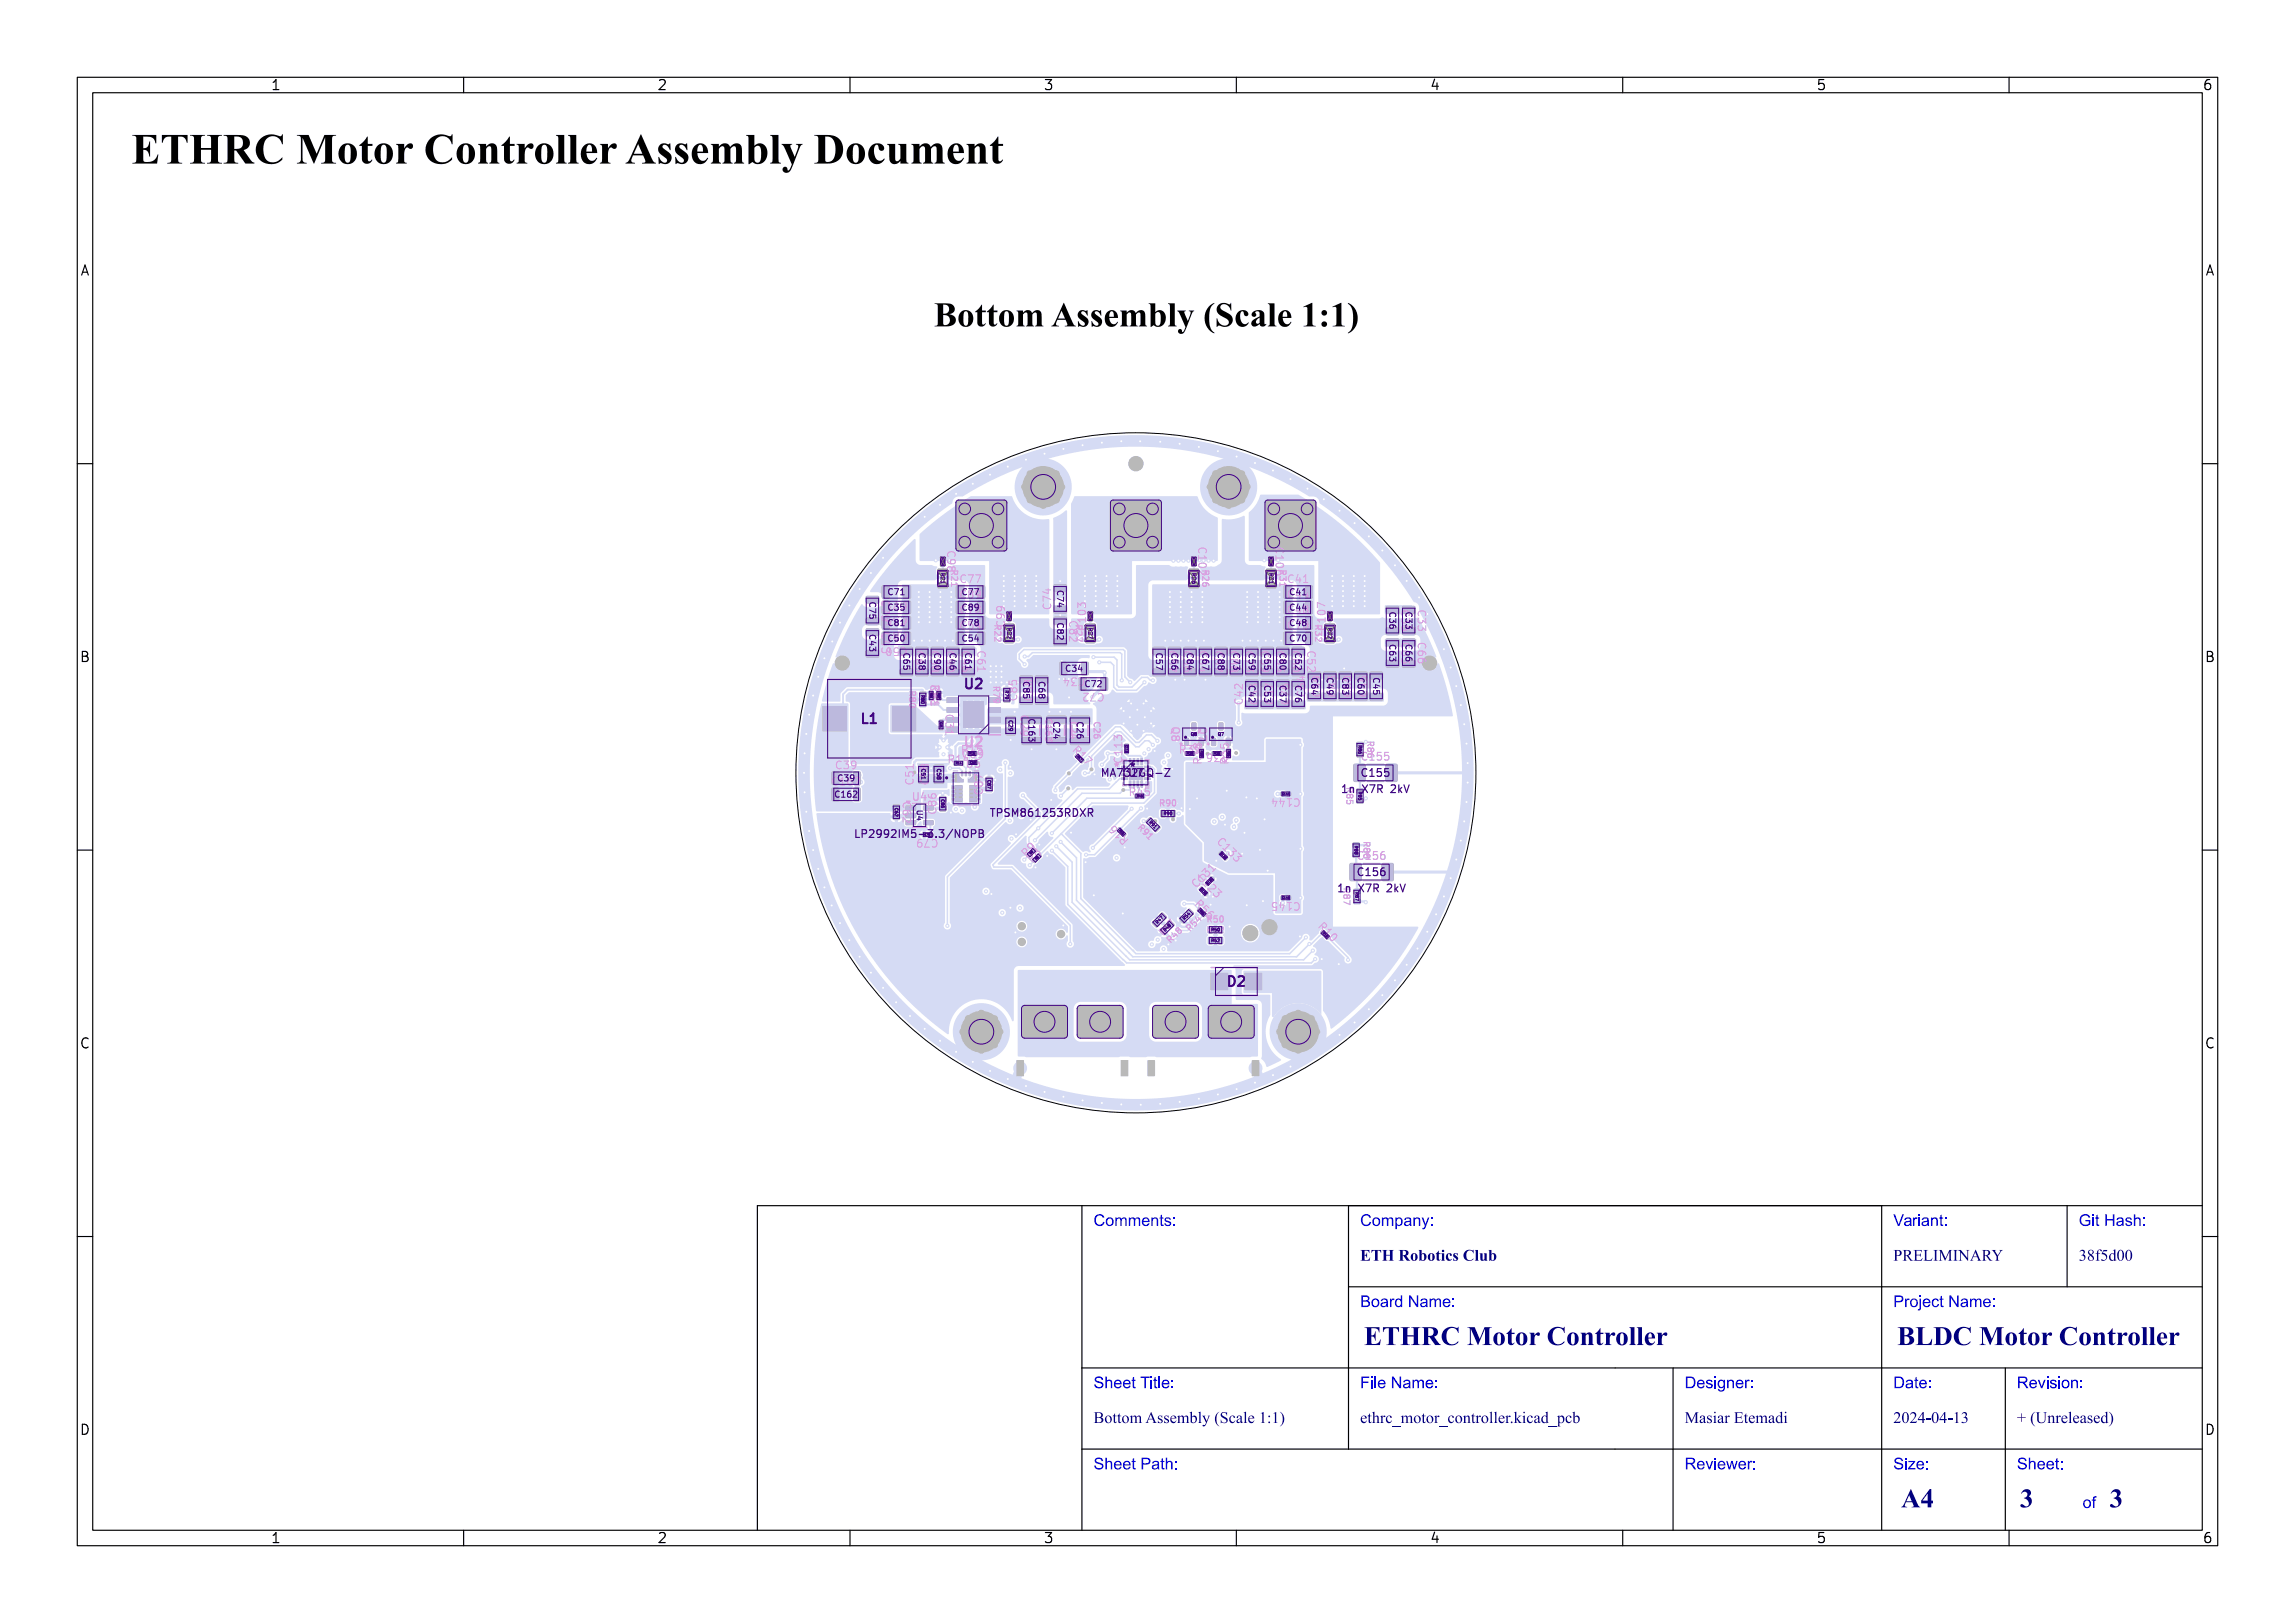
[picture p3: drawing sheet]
<svg xmlns="http://www.w3.org/2000/svg" width="297mm" height="210mm" viewBox="0 0 297 210" stroke-linecap="round" stroke-linejoin="round" font-family="sans-serif">
<defs><g id="words">
<text font-size="5.3" fill="#fff" x="17" y="21.5">ETHRC Motor Controller Assembly Document</text>
<text font-size="4.3" fill="#fff" x="113.4" y="42.5">Bottom Assembly (Scale 1:1)</text>
<g font-size="3.3" fill="#fff">
<text x="176.5" y="174.3">ETHRC Motor Controller</text>
<text x="245.5" y="174.3">BLDC Motor Controller</text>
<text x="246" y="195.3">A4</text>
<text x="261.4" y="195.3">3</text>
<text x="273" y="195.3">3</text>
</g>
<g font-size="2" fill="#fff">
<text x="141.5" y="158.8">Comments:</text>
<text x="176" y="158.8">Company:</text>
<text x="245" y="158.8">Variant:</text>
<text x="269" y="158.8">Git Hash:</text>
<text x="176" y="163.3">ETH Robotics Club</text>
<text x="245" y="163.3">PRELIMINARY</text>
<text x="269" y="163.3">38f5d00</text>
<text x="176" y="169.3">Board Name:</text>
<text x="245" y="169.3">Project Name:</text>
<text x="141.5" y="179.8">Sheet Title:</text>
<text x="176" y="179.8">File Name:</text>
<text x="218" y="179.8">Designer:</text>
<text x="245" y="179.8">Date:</text>
<text x="261" y="179.8">Revision:</text>
<text x="141.5" y="184.3">Bottom Assembly (Scale 1:1)</text>
<text x="176" y="184.3">ethrc_motor_controller.kicad_pcb</text>
<text x="218" y="184.3">Masiar Etemadi</text>
<text x="245" y="184.3">2024-04-13</text>
<text x="261" y="184.3">+ (Unreleased)</text>
<text x="141.5" y="190.3">Sheet Path:</text>
<text x="218" y="190.3">Reviewer:</text>
<text x="245" y="190.3">Size:</text>
<text x="261" y="190.3">Sheet:</text>
<text x="269.5" y="195.3">of</text>
</g>
<g font-size="1.7" fill="#fff">
<text x="35" y="11.6">1</text>
<text x="85" y="11.6">2</text>
<text x="135" y="11.6">3</text>
<text x="185" y="11.6">4</text>
<text x="235" y="11.6">5</text>
<text x="285" y="11.6">6</text>
<text x="10.5" y="35.6">A</text>
<text x="285.5" y="35.6">A</text>
<text x="10.5" y="85.6">B</text>
<text x="125" y="89.1">U2</text>
<text x="285.5" y="85.6">B</text>
<text x="111.5" y="93.6">L1</text>
<text x="125" y="96.6">U2</text>
<text x="159" y="127.6">D2</text>
<text x="10.5" y="135.6">C</text>
<text x="285.5" y="135.6">C</text>
<text x="10.5" y="185.6">D</text>
<text x="285.5" y="185.6">D</text>
<text x="35" y="199.7">1</text>
<text x="85" y="199.7">2</text>
<text x="135" y="199.7">3</text>
<text x="185" y="199.7">4</text>
<text x="235" y="199.7">5</text>
<text x="285" y="199.7">6</text>
</g>
<g font-size="1.3" fill="#fff">
<text x="122.6" y="71.4" transform="rotate(90 122.6 71.4)">C98</text>
<text x="155.1" y="71" transform="rotate(90 155.1 71)">C102</text>
<text x="165.1" y="71" transform="rotate(90 165.1 71)">C106</text>
<text x="114.1" y="77.8" transform="rotate(90 114.1 77.8)">C75</text>
<text x="117.2" y="77.8" transform="rotate(180 117.2 77.8)">C71</text>
<text x="124.4" y="75.4">C77</text>
<text x="124.4" y="77.4">C89</text>
<text x="166.8" y="75.4">C41</text>
<text x="166.8" y="77.4">C44</text>
<text x="114.1" y="82" transform="rotate(90 114.1 82)">C43</text>
<text x="117.2" y="79.8" transform="rotate(180 117.2 79.8)">C35</text>
<text x="117.2" y="81.8" transform="rotate(180 117.2 81.8)">C81</text>
<text x="117.2" y="83.8" transform="rotate(180 117.2 83.8)">C50</text>
<text x="124.4" y="79.4">C78</text>
<text x="124.4" y="81.4">C54</text>
<text x="130" y="81" transform="rotate(-90 130 81)">C99</text>
<text x="136" y="78.7" transform="rotate(-90 136 78.7)">C74</text>
<text x="138.4" y="80.5" transform="rotate(90 138.4 80.5)">C82</text>
<text x="140.5" y="81.4" transform="rotate(-90 140.5 81.4)">C103</text>
<text x="166.8" y="79.4">C48</text>
<text x="166.8" y="81.4">C70</text>
<text x="171.5" y="81.4" transform="rotate(-90 171.5 81.4)">C107</text>
<text x="181.4" y="79.1" transform="rotate(90 181.4 79.1)">C36</text>
<text x="181.4" y="83.3" transform="rotate(90 181.4 83.3)">C63</text>
<text x="183.5" y="79.1" transform="rotate(90 183.5 79.1)">C33</text>
<text x="183.5" y="83.3" transform="rotate(90 183.5 83.3)">C66</text>
<text x="118.5" y="84.4" transform="rotate(90 118.5 84.4)">C65</text>
<text x="120.5" y="84.4" transform="rotate(90 120.5 84.4)">C38</text>
<text x="120.5" y="88.8" transform="rotate(90 120.5 88.8)">R81</text>
<text x="122.5" y="84.4" transform="rotate(90 122.5 84.4)">C90</text>
<text x="124.5" y="84.4" transform="rotate(90 124.5 84.4)">C46</text>
<text x="126.5" y="84.4" transform="rotate(90 126.5 84.4)">C61</text>
<text x="140.2" y="87.7" transform="rotate(180 140.2 87.7)">C34</text>
<text x="142.7" y="89.7" transform="rotate(180 142.7 89.7)">C72</text>
<text x="151.2" y="84.4" transform="rotate(90 151.2 84.4)">C57</text>
<text x="153.2" y="84.4" transform="rotate(90 153.2 84.4)">C56</text>
<text x="155.2" y="84.4" transform="rotate(90 155.2 84.4)">C84</text>
<text x="157.2" y="84.4" transform="rotate(90 157.2 84.4)">C67</text>
<text x="159.2" y="84.4" transform="rotate(90 159.2 84.4)">C88</text>
<text x="161.2" y="84.4" transform="rotate(90 161.2 84.4)">C73</text>
<text x="163.2" y="84.4" transform="rotate(90 163.2 84.4)">C59</text>
<text x="165.2" y="84.4" transform="rotate(90 165.2 84.4)">C55</text>
<text x="167.2" y="84.4" transform="rotate(90 167.2 84.4)">C80</text>
<text x="169.2" y="84.4" transform="rotate(90 169.2 84.4)">C52</text>
<text x="121.5" y="91.2" transform="rotate(-90 121.5 91.2)">R82</text>
<text x="122.4" y="92.6" transform="rotate(90 122.4 92.6)">C31</text>
<text x="131.6" y="90.5" transform="rotate(-90 131.6 90.5)">C85</text>
<text x="132.1" y="92.7" transform="rotate(90 132.1 92.7)">C29</text>
<text x="133.6" y="90.5" transform="rotate(-90 133.6 90.5)">C68</text>
<text x="151.6" y="94.2" transform="rotate(90 151.6 94.2)">Q8</text>
<text x="155.1" y="94.2" transform="rotate(90 155.1 94.2)">Q7</text>
<text x="160.8" y="91" transform="rotate(-90 160.8 91)">C42</text>
<text x="162.8" y="91" transform="rotate(-90 162.8 91)">C53</text>
<text x="164.8" y="91" transform="rotate(-90 164.8 91)">C37</text>
<text x="166.8" y="91" transform="rotate(-90 166.8 91)">C76</text>
<text x="168.9" y="90" transform="rotate(-90 168.9 90)">C64</text>
<text x="170.9" y="90" transform="rotate(-90 170.9 90)">C49</text>
<text x="172.9" y="90" transform="rotate(-90 172.9 90)">C83</text>
<text x="174.9" y="90" transform="rotate(-90 174.9 90)">C60</text>
<text x="176.9" y="90" transform="rotate(-90 176.9 90)">C45</text>
<text x="107.9" y="101.6">C162</text>
<text x="108.3" y="99.5">C39</text>
<text x="118.2" y="101.4" transform="rotate(-90 118.2 101.4)">C51</text>
<text x="120.2" y="101.4" transform="rotate(-90 120.2 101.4)">C58</text>
<text x="122.8" y="98.7">R14</text>
<text x="124.6" y="97.5">R15</text>
<text x="124.7" y="98.1">C69</text>
<text x="125.2" y="99.3">U5</text>
<text x="138.9" y="97.3" transform="rotate(45 138.9 97.3)">R17</text>
<text x="143.4" y="100.5">MA732GQ-Z</text>
<text x="144.1" y="99.7">*</text>
<text x="145.2" y="98.5" transform="rotate(-90 145.2 98.5)">C113</text>
<text x="146.2" y="99.7">*</text>
<text x="146.2" y="100.5">U7</text>
<text x="152.8" y="97.5">R39</text>
<text x="155.5" y="98.7" transform="rotate(-90 155.5 98.7)">R38</text>
<text x="158.7" y="97.5" transform="rotate(180 158.7 97.5)">R36</text>
<text x="159" y="98.7" transform="rotate(-90 159 98.7)">R35</text>
<text x="176.4" y="100.5">C155</text>
<text x="176.4" y="98.4">C155</text>
<text x="116.8" y="103.9" transform="rotate(90 116.8 103.9)">C62</text>
<text x="118.2" y="103.6">U4</text>
<text x="121.2" y="105.2" transform="rotate(-90 121.2 105.2)">C86</text>
<text x="127.2" y="102.7" transform="rotate(-90 127.2 102.7)">C87</text>
<text x="129.2" y="105.7">TPSM861253RDXR</text>
<text x="146.3" y="103">R45</text>
<text x="168" y="103.3" transform="rotate(180 168 103.3)">C144</text>
<text x="174" y="102.6">1n X7R 2kV</text>
<text x="111.8" y="108.4">LP2992IM5-3.3/NOPB</text>
<text x="121.2" y="108.6" transform="rotate(180 121.2 108.6)">C79</text>
<text x="132.9" y="110.9" transform="rotate(-45 132.9 110.9)">R9</text>
<text x="133.6" y="111.6" transform="rotate(-45 133.6 111.6)">R8</text>
<text x="146" y="108.5" transform="rotate(-135 146 108.5)">R16</text>
<text x="155" y="113.8" transform="rotate(45 155 113.8)">C123</text>
<text x="157.6" y="109.2" transform="rotate(45 157.6 109.2)">C133</text>
<text x="175.9" y="113.3">C156</text>
<text x="175.9" y="111.2">C156</text>
<text x="154.7" y="117.2" transform="rotate(45 154.7 117.2)">R56</text>
<text x="155" y="114.8" transform="rotate(-45 155 114.8)">C131</text>
<text x="168" y="116.7" transform="rotate(180 168 116.7)">C145</text>
<text x="173.5" y="115.4">1n X7R 2kV</text>
<text x="170.7" y="120.1" transform="rotate(45 170.7 120.1)">R10</text>
</g>
<g font-size="1.1" fill="#fff">
<text x="115" y="77">C71</text>
<text x="123.1" y="73.9" transform="rotate(90 123.1 73.9)">R21</text>
<text x="124.6" y="77">C77</text>
<text x="136.8" y="76.5" transform="rotate(90 136.8 76.5)">C74</text>
<text x="155.6" y="73.9" transform="rotate(90 155.6 73.9)">R26</text>
<text x="165.6" y="73.9" transform="rotate(90 165.6 73.9)">R31</text>
<text x="167" y="77">C41</text>
<text x="112.5" y="78" transform="rotate(90 112.5 78)">C75</text>
<text x="112.5" y="82.2" transform="rotate(90 112.5 82.2)">C43</text>
<text x="115" y="81">C81</text>
<text x="115" y="83">C50</text>
<text x="115" y="79">C35</text>
<text x="124.6" y="81">C78</text>
<text x="124.6" y="83">C54</text>
<text x="124.6" y="79">C89</text>
<text x="128.7" y="81" transform="rotate(90 128.7 81)">R22</text>
<text x="136.8" y="80.7" transform="rotate(90 136.8 80.7)">C82</text>
<text x="139.2" y="81" transform="rotate(90 139.2 81)">R27</text>
<text x="167" y="81">C48</text>
<text x="167" y="79">C44</text>
<text x="167" y="83">C70</text>
<text x="170.2" y="81" transform="rotate(90 170.2 81)">R32</text>
<text x="179.8" y="79.3" transform="rotate(90 179.8 79.3)">C36</text>
<text x="179.8" y="83.5" transform="rotate(90 179.8 83.5)">C63</text>
<text x="181.9" y="79.3" transform="rotate(90 181.9 79.3)">C33</text>
<text x="181.9" y="83.5" transform="rotate(90 181.9 83.5)">C66</text>
<text x="116.9" y="84.6" transform="rotate(90 116.9 84.6)">C65</text>
<text x="117.7" y="89.5" transform="rotate(90 117.7 89.5)">R80</text>
<text x="118.9" y="84.6" transform="rotate(90 118.9 84.6)">C38</text>
<text x="120.9" y="84.6" transform="rotate(90 120.9 84.6)">C90</text>
<text x="122.9" y="84.6" transform="rotate(90 122.9 84.6)">C46</text>
<text x="124.9" y="84.6" transform="rotate(90 124.9 84.6)">C61</text>
<text x="128.5" y="88.9" transform="rotate(90 128.5 88.9)">R79</text>
<text x="132.4" y="88.3" transform="rotate(90 132.4 88.3)">C85</text>
<text x="134.4" y="88.3" transform="rotate(90 134.4 88.3)">C68</text>
<text x="138" y="86.9">C34</text>
<text x="140.5" y="88.9">C72</text>
<text x="149.6" y="84.6" transform="rotate(90 149.6 84.6)">C57</text>
<text x="151.6" y="84.6" transform="rotate(90 151.6 84.6)">C56</text>
<text x="153.6" y="84.6" transform="rotate(90 153.6 84.6)">C84</text>
<text x="155.6" y="84.6" transform="rotate(90 155.6 84.6)">C67</text>
<text x="157.6" y="84.6" transform="rotate(90 157.6 84.6)">C88</text>
<text x="159.6" y="84.6" transform="rotate(90 159.6 84.6)">C73</text>
<text x="161.6" y="84.6" transform="rotate(90 161.6 84.6)">C59</text>
<text x="161.6" y="88.8" transform="rotate(90 161.6 88.8)">C42</text>
<text x="163.6" y="84.6" transform="rotate(90 163.6 84.6)">C55</text>
<text x="163.6" y="88.8" transform="rotate(90 163.6 88.8)">C53</text>
<text x="165.6" y="84.6" transform="rotate(90 165.6 84.6)">C80</text>
<text x="165.6" y="88.8" transform="rotate(90 165.6 88.8)">C37</text>
<text x="167.6" y="84.6" transform="rotate(90 167.6 84.6)">C52</text>
<text x="167.6" y="88.8" transform="rotate(90 167.6 88.8)">C76</text>
<text x="169.7" y="87.8" transform="rotate(90 169.7 87.8)">C64</text>
<text x="171.7" y="87.8" transform="rotate(90 171.7 87.8)">C49</text>
<text x="173.7" y="87.8" transform="rotate(90 173.7 87.8)">C83</text>
<text x="175.7" y="87.8" transform="rotate(90 175.7 87.8)">C60</text>
<text x="177.7" y="87.8" transform="rotate(90 177.7 87.8)">C45</text>
<text x="133.1" y="93.2" transform="rotate(90 133.1 93.2)">C163</text>
<text x="135.3" y="93.2" transform="rotate(90 135.3 93.2)">C163</text>
<text x="136.3" y="93.5" transform="rotate(90 136.3 93.5)">C24</text>
<text x="138.5" y="93.5" transform="rotate(90 138.5 93.5)">C24</text>
<text x="139.4" y="93.5" transform="rotate(90 139.4 93.5)">C26</text>
<text x="141.6" y="93.5" transform="rotate(90 141.6 93.5)">C26</text>
<text x="108.5" y="101.1">C39</text>
<text x="177" y="96" transform="rotate(90 177 96)">R86</text>
<text x="108.2" y="103.2">C162</text>
<text x="147.3" y="107.3" transform="rotate(45 147.3 107.3)">R91</text>
<text x="150.2" y="104.3">R90</text>
<text x="174.3" y="102" transform="rotate(90 174.3 102)">R85</text>
<text x="176.5" y="109" transform="rotate(90 176.5 109)">R88</text>
<text x="156.3" y="119.3">R50</text>
<text x="173.9" y="115" transform="rotate(90 173.9 115)">R87</text>
<text x="150.6" y="121" transform="rotate(-45 150.6 121)">R47</text>
<text x="151.6" y="122" transform="rotate(-45 151.6 122)">R48</text>
<text x="154.1" y="120.5" transform="rotate(-45 154.1 120.5)">R54</text>
<text x="156.3" y="120.7">R52</text>
</g>
<text font-size="1" fill="#fff" x="118.6" y="104.9" transform="rotate(90 118.6 104.9)">U4</text>
<g font-size=".7" fill="#fff">
<text x="121.8" y="74.2" transform="rotate(90 121.8 74.2)">R21</text>
<text x="154.3" y="74.2" transform="rotate(90 154.3 74.2)">R26</text>
<text x="164.3" y="74.2" transform="rotate(90 164.3 74.2)">R31</text>
<text x="130.4" y="81.3" transform="rotate(90 130.4 81.3)">R22</text>
<text x="140.9" y="81.3" transform="rotate(90 140.9 81.3)">R27</text>
<text x="171.9" y="81.3" transform="rotate(90 171.9 81.3)">R32</text>
<text x="130.5" y="93.3" transform="rotate(90 130.5 93.3)">C29</text>
<text x="119.3" y="99.6" transform="rotate(90 119.3 99.6)">C51</text>
<text x="121.3" y="99.6" transform="rotate(90 121.3 99.6)">C58</text>
</g>
<g font-size=".5" fill="#fff">
<text x="130.1" y="89.4" transform="rotate(90 130.1 89.4)">R79</text>
<text x="119.2" y="90" transform="rotate(90 119.2 90)">R80</text>
<text x="154.2" y="95.2">Q8</text>
<text x="157.7" y="95.2">Q7</text>
<text x="127.8" y="101" transform="rotate(90 127.8 101)">C87</text>
<text x="175.8" y="96.5" transform="rotate(90 175.8 96.5)">R86</text>
<text x="115.8" y="104.6" transform="rotate(90 115.8 104.6)">C62</text>
<text x="121.8" y="103.5" transform="rotate(90 121.8 103.5)">C86</text>
<text x="148.7" y="106.5" transform="rotate(45 148.7 106.5)">R91</text>
<text x="150.7" y="105.5">R90</text>
<text x="175.8" y="102.5" transform="rotate(90 175.8 102.5)">R85</text>
<text x="175.3" y="109.5" transform="rotate(90 175.3 109.5)">R88</text>
<text x="149.8" y="119.5" transform="rotate(-45 149.8 119.5)">R47</text>
<text x="153.3" y="119" transform="rotate(-45 153.3 119)">R54</text>
<text x="175.4" y="115.5" transform="rotate(90 175.4 115.5)">R87</text>
<text x="150.8" y="120.5" transform="rotate(-45 150.8 120.5)">R48</text>
<text x="156.8" y="121.9">R52</text>
<text x="156.8" y="120.5">R50</text>
</g>
<g font-size=".3" fill="#fff">
<text x="121.9" y="72.3" transform="rotate(90 121.9 72.3)">C98</text>
<text x="154.4" y="72.2" transform="rotate(90 154.4 72.2)">C102</text>
<text x="164.4" y="72.2" transform="rotate(90 164.4 72.2)">C106</text>
<text x="130.5" y="79.4" transform="rotate(90 130.5 79.4)">C99</text>
<text x="141" y="79.4" transform="rotate(90 141 79.4)">C103</text>
<text x="172" y="79.4" transform="rotate(90 172 79.4)">C107</text>
<text x="120.4" y="89.7" transform="rotate(90 120.4 89.7)">R81</text>
<text x="121.4" y="89.7" transform="rotate(90 121.4 89.7)">R82</text>
<text x="121.7" y="93.5" transform="rotate(90 121.7 93.5)">C31</text>
<text x="123.7" y="98.9">R14</text>
<text x="125.5" y="97.6">R15</text>
<text x="125.6" y="98.8">C69</text>
<text x="139.4" y="98" transform="rotate(45 139.4 98)">R17</text>
<text x="145.7" y="96.5" transform="rotate(90 145.7 96.5)">C113</text>
<text x="153.7" y="97.6">R39</text>
<text x="155.4" y="97.2" transform="rotate(90 155.4 97.2)">R38</text>
<text x="157.2" y="97.6">R36</text>
<text x="158.9" y="97.2" transform="rotate(90 158.9 97.2)">R35</text>
<text x="144.8" y="107.6" transform="rotate(45 144.8 107.6)">R16</text>
<text x="147.2" y="103.1">R45</text>
<text x="166" y="102.9">C144</text>
<text x="119.7" y="108.1">C79</text>
<text x="133.4" y="110.6" transform="rotate(-45 133.4 110.6)">R9</text>
<text x="134.1" y="111.3" transform="rotate(-45 134.1 111.3)">R8</text>
<text x="158" y="110.5" transform="rotate(45 158 110.5)">C133</text>
<text x="155.2" y="117.9" transform="rotate(45 155.2 117.9)">R56</text>
<text x="155.4" y="115.1" transform="rotate(45 155.4 115.1)">C123</text>
<text x="156.3" y="114.4" transform="rotate(-45 156.3 114.4)">C131</text>
<text x="166" y="116.3">C145</text>
<text x="171.2" y="120.8" transform="rotate(45 171.2 120.8)">R10</text>
</g>
</g></defs>
<circle cx="147" cy="100" r="44" fill="none" stroke="#000" stroke-width=".13"/>
<g fill="#d5dbf4">
<circle cx="145.4" cy="92" r=".28"/>
<circle cx="146.4" cy="91" r=".28"/>
<circle cx="145.4" cy="93.6" r=".28"/>
<circle cx="146.2" cy="92.8" r=".28"/>
<circle cx="147.2" cy="91.8" r=".28"/>
<circle cx="148" cy="91" r=".28"/>
<circle cx="146.4" cy="94.6" r=".28"/>
<circle cx="147.2" cy="93.8" r=".28"/>
<circle cx="148.2" cy="92.8" r=".28"/>
<circle cx="149" cy="92" r=".28"/>
<circle cx="148" cy="94.6" r=".28"/>
<circle cx="149" cy="93.6" r=".28"/>
<circle cx="139.7" cy="133.7" r=".27"/>
<circle cx="139.7" cy="133.2" r=".27"/>
<circle cx="139.7" cy="132.7" r=".27"/>
<circle cx="139.7" cy="132.2" r=".27"/>
<circle cx="139.7" cy="131.7" r=".27"/>
<circle cx="139.7" cy="131.2" r=".27"/>
<circle cx="139.7" cy="130.7" r=".27"/>
<circle cx="140.2" cy="134" r=".28"/>
<circle cx="140.2" cy="133.5" r=".28"/>
<circle cx="140.2" cy="133" r=".28"/>
<circle cx="140.2" cy="132.5" r=".28"/>
<circle cx="140.2" cy="132" r=".28"/>
<circle cx="140.2" cy="131.5" r=".28"/>
<circle cx="140.2" cy="130.9" r=".28"/>
<circle cx="140.2" cy="130.4" r=".28"/>
<circle cx="140.6" cy="133.7" r=".27"/>
<circle cx="140.6" cy="133.2" r=".27"/>
<circle cx="140.6" cy="132.7" r=".27"/>
<circle cx="140.6" cy="132.2" r=".27"/>
<circle cx="140.6" cy="131.7" r=".27"/>
<circle cx="140.6" cy="131.2" r=".27"/>
<circle cx="140.6" cy="130.7" r=".27"/>
<circle cx="141.1" cy="134" r=".28"/>
<circle cx="141.1" cy="133.5" r=".28"/>
<circle cx="141.1" cy="130.9" r=".28"/>
<circle cx="141.1" cy="130.4" r=".28"/>
<circle cx="141.5" cy="133.7" r=".27"/>
<circle cx="141.5" cy="130.7" r=".27"/>
<circle cx="142" cy="134" r=".28"/>
<circle cx="142" cy="130.4" r=".28"/>
<circle cx="142.8" cy="134" r=".27"/>
<circle cx="142.8" cy="130.4" r=".28"/>
<circle cx="143.2" cy="133.7" r=".28"/>
<circle cx="143.2" cy="130.7" r=".28"/>
<circle cx="143.7" cy="134" r=".28"/>
<circle cx="143.7" cy="133.5" r=".28"/>
<circle cx="143.7" cy="130.9" r=".28"/>
<circle cx="143.7" cy="130.4" r=".28"/>
<circle cx="144.1" cy="133.7" r=".27"/>
<circle cx="144.1" cy="133.2" r=".27"/>
<circle cx="144.1" cy="132.7" r=".28"/>
<circle cx="144.1" cy="132.2" r=".27"/>
<circle cx="144.1" cy="131.7" r=".27"/>
<circle cx="144.1" cy="131.2" r=".27"/>
<circle cx="144.1" cy="130.7" r=".27"/>
<circle cx="144.6" cy="134" r=".28"/>
<circle cx="144.6" cy="133.5" r=".28"/>
<circle cx="144.6" cy="133" r=".28"/>
<circle cx="144.6" cy="132.5" r=".28"/>
<circle cx="144.6" cy="132" r=".28"/>
<circle cx="144.6" cy="131.5" r=".28"/>
<circle cx="144.6" cy="130.9" r=".27"/>
<circle cx="144.6" cy="130.4" r=".28"/>
<circle cx="145" cy="133.7" r=".27"/>
<circle cx="145" cy="133.2" r=".27"/>
<circle cx="145" cy="132.7" r=".28"/>
<circle cx="145" cy="132.2" r=".27"/>
<circle cx="145" cy="131.7" r=".27"/>
<circle cx="145" cy="131.2" r=".27"/>
<circle cx="145" cy="130.7" r=".27"/>
<circle cx="132.5" cy="133.7" r=".27"/>
<circle cx="132.5" cy="133.2" r=".27"/>
<circle cx="132.5" cy="132.7" r=".27"/>
<circle cx="132.5" cy="132.2" r=".27"/>
<circle cx="132.5" cy="131.7" r=".27"/>
<circle cx="132.5" cy="131.2" r=".27"/>
<circle cx="132.5" cy="130.7" r=".27"/>
<circle cx="133" cy="134" r=".28"/>
<circle cx="133" cy="133.5" r=".28"/>
<circle cx="133" cy="133" r=".28"/>
<circle cx="133" cy="132.5" r=".28"/>
<circle cx="133" cy="132" r=".28"/>
<circle cx="133" cy="131.5" r=".28"/>
<circle cx="133" cy="130.9" r=".28"/>
<circle cx="133" cy="130.4" r=".28"/>
<circle cx="133.4" cy="133.7" r=".27"/>
<circle cx="133.4" cy="133.2" r=".27"/>
<circle cx="133.4" cy="132.7" r=".27"/>
<circle cx="133.4" cy="132.2" r=".27"/>
<circle cx="133.4" cy="131.7" r=".27"/>
<circle cx="133.4" cy="131.2" r=".27"/>
<circle cx="133.4" cy="130.7" r=".27"/>
<circle cx="133.9" cy="134" r=".28"/>
<circle cx="133.9" cy="133.5" r=".28"/>
<circle cx="133.9" cy="130.9" r=".27"/>
<circle cx="133.9" cy="130.4" r=".28"/>
<circle cx="134.3" cy="133.7" r=".28"/>
<circle cx="134.3" cy="130.7" r=".28"/>
<circle cx="134.8" cy="134" r=".27"/>
<circle cx="134.8" cy="130.4" r=".28"/>
<circle cx="135.6" cy="134" r=".28"/>
<circle cx="135.6" cy="130.4" r=".28"/>
<circle cx="136" cy="133.7" r=".27"/>
<circle cx="136" cy="130.7" r=".27"/>
<circle cx="136.5" cy="134" r=".28"/>
<circle cx="136.5" cy="133.5" r=".28"/>
<circle cx="136.5" cy="130.9" r=".27"/>
<circle cx="136.5" cy="130.4" r=".28"/>
<circle cx="136.9" cy="133.7" r=".27"/>
<circle cx="136.9" cy="133.2" r=".27"/>
<circle cx="136.9" cy="132.7" r=".27"/>
<circle cx="136.9" cy="132.2" r=".27"/>
<circle cx="136.9" cy="131.7" r=".27"/>
<circle cx="136.9" cy="131.2" r=".27"/>
<circle cx="136.9" cy="130.7" r=".27"/>
<circle cx="137.4" cy="134" r=".28"/>
<circle cx="137.4" cy="133.5" r=".28"/>
<circle cx="137.4" cy="133" r=".28"/>
<circle cx="137.4" cy="132.5" r=".28"/>
<circle cx="137.4" cy="132" r=".28"/>
<circle cx="137.4" cy="131.5" r=".28"/>
<circle cx="137.4" cy="130.9" r=".28"/>
<circle cx="137.4" cy="130.4" r=".28"/>
<circle cx="137.8" cy="133.7" r=".27"/>
<circle cx="137.8" cy="133.2" r=".27"/>
<circle cx="137.8" cy="132.7" r=".27"/>
<circle cx="137.8" cy="132.2" r=".27"/>
<circle cx="137.8" cy="131.7" r=".27"/>
<circle cx="137.8" cy="131.2" r=".27"/>
<circle cx="137.8" cy="130.7" r=".27"/>
<circle cx="170" cy="71" r=".27"/>
<circle cx="168" cy="71" r=".27"/>
<circle cx="167.5" cy="71" r=".27"/>
<circle cx="167" cy="71" r=".28"/>
<circle cx="166.5" cy="71" r=".28"/>
<circle cx="166" cy="71" r=".27"/>
<circle cx="164.1" cy="71" r=".27"/>
<circle cx="167.8" cy="70.5" r=".28"/>
<circle cx="167.3" cy="70.5" r=".28"/>
<circle cx="166.7" cy="70.5" r=".28"/>
<circle cx="166.2" cy="70.5" r=".28"/>
<circle cx="169.2" cy="70.2" r="1"/>
<circle cx="164.9" cy="70.2" r="1"/>
<circle cx="168" cy="70.1" r=".27"/>
<circle cx="167.5" cy="70.1" r=".28"/>
<circle cx="167" cy="70.1" r=".28"/>
<circle cx="166.5" cy="70.1" r=".28"/>
<circle cx="166" cy="70.1" r=".28"/>
<circle cx="170" cy="69" r=".28"/>
<circle cx="169.1" cy="69" r=".28"/>
<circle cx="165" cy="69" r=".27"/>
<circle cx="164.1" cy="69" r=".28"/>
<circle cx="169.5" cy="68.8" r=".27"/>
<circle cx="164.5" cy="68.8" r=".28"/>
<circle cx="170" cy="68.5" r=".28"/>
<circle cx="169.1" cy="68.5" r=".28"/>
<circle cx="165" cy="68.5" r=".27"/>
<circle cx="164.1" cy="68.5" r=".27"/>
<circle cx="169.5" cy="68.3" r=".28"/>
<circle cx="164.5" cy="68.3" r=".28"/>
<circle cx="170" cy="68" r=".28"/>
<circle cx="169.1" cy="68" r=".28"/>
<circle cx="165" cy="68" r=".27"/>
<circle cx="164.1" cy="68" r=".28"/>
<circle cx="169.5" cy="67.7" r=".27"/>
<circle cx="164.5" cy="67.7" r=".28"/>
<circle cx="170" cy="67.5" r=".28"/>
<circle cx="169.1" cy="67.5" r=".28"/>
<circle cx="165" cy="67.5" r=".27"/>
<circle cx="164.1" cy="67.5" r=".28"/>
<circle cx="169.5" cy="67.2" r=".28"/>
<circle cx="164.5" cy="67.2" r=".28"/>
<circle cx="170" cy="67" r=".28"/>
<circle cx="169.1" cy="67" r=".28"/>
<circle cx="165" cy="67" r=".27"/>
<circle cx="164.1" cy="67" r=".28"/>
<circle cx="168" cy="65.9" r=".27"/>
<circle cx="167.5" cy="65.9" r=".28"/>
<circle cx="167" cy="65.9" r=".28"/>
<circle cx="166.5" cy="65.9" r=".28"/>
<circle cx="166" cy="65.9" r=".28"/>
<circle cx="169.2" cy="65.9" r="1"/>
<circle cx="164.9" cy="65.9" r="1"/>
<circle cx="167.8" cy="65.5" r=".28"/>
<circle cx="167.3" cy="65.5" r=".28"/>
<circle cx="166.7" cy="65.5" r=".28"/>
<circle cx="166.2" cy="65.5" r=".28"/>
<circle cx="170" cy="65" r=".28"/>
<circle cx="168" cy="65" r=".27"/>
<circle cx="167.5" cy="65" r=".28"/>
<circle cx="167" cy="65" r=".28"/>
<circle cx="166.5" cy="65" r=".28"/>
<circle cx="166" cy="65" r=".28"/>
<circle cx="164.1" cy="65" r=".27"/>
<circle cx="125.3" cy="131.8" r=".4"/>
<circle cx="124.6" cy="133.5" r=".4"/>
<circle cx="127" cy="131.1" r=".4"/>
<circle cx="127" cy="133.5" r="2.65"/>
<circle cx="128.7" cy="131.8" r=".4"/>
<circle cx="127" cy="135.9" r=".4"/>
<circle cx="129.4" cy="133.5" r=".4"/>
<circle cx="128.7" cy="135.2" r=".4"/>
<circle cx="130" cy="71" r=".27"/>
<circle cx="128" cy="71" r=".27"/>
<circle cx="127.5" cy="71" r=".27"/>
<circle cx="127" cy="71" r=".27"/>
<circle cx="126.5" cy="71" r=".27"/>
<circle cx="126" cy="71" r=".28"/>
<circle cx="124.1" cy="71" r=".27"/>
<circle cx="127.8" cy="70.5" r=".27"/>
<circle cx="127.3" cy="70.5" r=".28"/>
<circle cx="126.7" cy="70.5" r=".27"/>
<circle cx="126.2" cy="70.5" r=".28"/>
<circle cx="129.2" cy="70.2" r="1"/>
<circle cx="124.9" cy="70.2" r="1"/>
<circle cx="128" cy="70.1" r=".27"/>
<circle cx="127.5" cy="70.1" r=".27"/>
<circle cx="127" cy="70.1" r=".27"/>
<circle cx="126.5" cy="70.1" r=".27"/>
<circle cx="126" cy="70.1" r=".28"/>
<circle cx="130" cy="69" r=".28"/>
<circle cx="129.1" cy="69" r=".28"/>
<circle cx="125" cy="69" r=".28"/>
<circle cx="124.1" cy="69" r=".27"/>
<circle cx="129.5" cy="68.8" r=".27"/>
<circle cx="124.5" cy="68.8" r=".28"/>
<circle cx="130" cy="68.5" r=".28"/>
<circle cx="129.1" cy="68.5" r=".28"/>
<circle cx="125" cy="68.5" r=".28"/>
<circle cx="124.1" cy="68.5" r=".27"/>
<circle cx="129.5" cy="68.3" r=".27"/>
<circle cx="124.5" cy="68.3" r=".28"/>
<circle cx="130" cy="68" r=".28"/>
<circle cx="129.1" cy="68" r=".28"/>
<circle cx="125" cy="68" r=".28"/>
<circle cx="124.1" cy="68" r=".27"/>
<circle cx="129.5" cy="67.7" r=".27"/>
<circle cx="124.5" cy="67.7" r=".28"/>
<circle cx="130" cy="67.5" r=".28"/>
<circle cx="129.1" cy="67.5" r=".28"/>
<circle cx="125" cy="67.5" r=".28"/>
<circle cx="124.1" cy="67.5" r=".27"/>
<circle cx="129.5" cy="67.2" r=".27"/>
<circle cx="124.5" cy="67.2" r=".28"/>
<circle cx="130" cy="67" r=".28"/>
<circle cx="129.1" cy="67" r=".28"/>
<circle cx="125" cy="67" r=".28"/>
<circle cx="124.1" cy="67" r=".27"/>
<circle cx="128" cy="65.9" r=".27"/>
<circle cx="127.5" cy="65.9" r=".27"/>
<circle cx="127" cy="65.9" r=".27"/>
<circle cx="126.5" cy="65.9" r=".27"/>
<circle cx="126" cy="65.9" r=".28"/>
<circle cx="129.2" cy="65.9" r="1"/>
<circle cx="124.9" cy="65.9" r="1"/>
<circle cx="127.8" cy="65.5" r=".27"/>
<circle cx="127.3" cy="65.5" r=".28"/>
<circle cx="126.7" cy="65.5" r=".27"/>
<circle cx="126.2" cy="65.5" r=".28"/>
<circle cx="130" cy="65" r=".27"/>
<circle cx="128" cy="65" r=".27"/>
<circle cx="127.5" cy="65" r=".27"/>
<circle cx="127" cy="65" r=".27"/>
<circle cx="126.5" cy="65" r=".27"/>
<circle cx="126" cy="65" r=".28"/>
<circle cx="124.1" cy="65" r=".27"/>
<circle cx="161.8" cy="120.7" r="1"/>
<circle cx="150" cy="71" r=".27"/>
<circle cx="148" cy="71" r=".28"/>
<circle cx="147.5" cy="71" r=".28"/>
<circle cx="147" cy="71" r=".28"/>
<circle cx="146.5" cy="71" r=".27"/>
<circle cx="146" cy="71" r=".27"/>
<circle cx="144.1" cy="71" r=".27"/>
<circle cx="147.8" cy="70.5" r=".28"/>
<circle cx="147.3" cy="70.5" r=".28"/>
<circle cx="146.7" cy="70.5" r=".27"/>
<circle cx="146.2" cy="70.5" r=".27"/>
<circle cx="149.2" cy="70.2" r="1"/>
<circle cx="144.9" cy="70.2" r="1"/>
<circle cx="148" cy="70.1" r=".28"/>
<circle cx="147.5" cy="70.1" r=".28"/>
<circle cx="147" cy="70.1" r=".28"/>
<circle cx="146.5" cy="70.1" r=".27"/>
<circle cx="146" cy="70.1" r=".27"/>
<circle cx="150" cy="69" r=".28"/>
<circle cx="149.1" cy="69" r=".28"/>
<circle cx="145" cy="69" r=".28"/>
<circle cx="144.1" cy="69" r=".28"/>
<circle cx="149.5" cy="68.8" r=".28"/>
<circle cx="144.5" cy="68.8" r=".27"/>
<circle cx="150" cy="68.5" r=".27"/>
<circle cx="149.1" cy="68.5" r=".27"/>
<circle cx="145" cy="68.5" r=".28"/>
<circle cx="144.1" cy="68.5" r=".28"/>
<circle cx="149.5" cy="68.3" r=".28"/>
<circle cx="144.5" cy="68.3" r=".27"/>
<circle cx="150" cy="68" r=".28"/>
<circle cx="149.1" cy="68" r=".27"/>
<circle cx="145" cy="68" r=".28"/>
<circle cx="144.1" cy="68" r=".28"/>
<circle cx="149.5" cy="67.7" r=".28"/>
<circle cx="144.5" cy="67.7" r=".27"/>
<circle cx="150" cy="67.5" r=".28"/>
<circle cx="149.1" cy="67.5" r=".28"/>
<circle cx="145" cy="67.5" r=".28"/>
<circle cx="144.1" cy="67.5" r=".28"/>
<circle cx="149.5" cy="67.2" r=".28"/>
<circle cx="144.5" cy="67.2" r=".27"/>
<circle cx="150" cy="67" r=".28"/>
<circle cx="149.1" cy="67" r=".28"/>
<circle cx="145" cy="67" r=".28"/>
<circle cx="144.1" cy="67" r=".28"/>
<circle cx="148" cy="65.9" r=".28"/>
<circle cx="147.5" cy="65.9" r=".28"/>
<circle cx="147" cy="65.9" r=".28"/>
<circle cx="146.5" cy="65.9" r=".27"/>
<circle cx="146" cy="65.9" r=".27"/>
<circle cx="149.2" cy="65.9" r="1"/>
<circle cx="144.9" cy="65.9" r="1"/>
<circle cx="147.8" cy="65.5" r=".28"/>
<circle cx="147.3" cy="65.5" r=".28"/>
<circle cx="146.7" cy="65.5" r=".27"/>
<circle cx="146.2" cy="65.5" r=".27"/>
<circle cx="150" cy="65" r=".27"/>
<circle cx="148" cy="65" r=".28"/>
<circle cx="147.5" cy="65" r=".28"/>
<circle cx="147" cy="65" r=".28"/>
<circle cx="146.5" cy="65" r=".27"/>
<circle cx="146" cy="65" r=".27"/>
<circle cx="144.1" cy="65" r=".28"/>
<circle cx="161.4" cy="63" r=".4"/>
<circle cx="160.7" cy="61.3" r=".4"/>
<circle cx="160.7" cy="64.7" r=".4"/>
<circle cx="159" cy="63" r="2.65"/>
<circle cx="159" cy="65.4" r=".4"/>
<circle cx="157.3" cy="61.3" r=".4"/>
<circle cx="157.3" cy="64.7" r=".4"/>
<circle cx="156.6" cy="63" r=".4"/>
<circle cx="137.4" cy="63" r=".4"/>
<circle cx="136.7" cy="61.3" r=".4"/>
<circle cx="136.7" cy="64.7" r=".4"/>
<circle cx="135" cy="63" r="2.65"/>
<circle cx="135" cy="65.4" r=".4"/>
<circle cx="133.3" cy="61.3" r=".4"/>
<circle cx="133.3" cy="64.7" r=".4"/>
<circle cx="132.6" cy="63" r=".4"/>
<circle cx="122.6" cy="96.7" r=".27"/>
<circle cx="122.1" cy="95.8" r=".27"/>
<circle cx="122.1" cy="97.6" r=".27"/>
<circle cx="121.6" cy="96.7" r=".28"/>
<circle cx="149.5" cy="133.7" r=".28"/>
<circle cx="149.5" cy="133.2" r=".28"/>
<circle cx="149.5" cy="132.7" r=".28"/>
<circle cx="149.5" cy="132.2" r=".28"/>
<circle cx="149.5" cy="131.7" r=".27"/>
<circle cx="149.5" cy="131.2" r=".28"/>
<circle cx="149.5" cy="130.7" r=".28"/>
<circle cx="150" cy="134" r=".28"/>
<circle cx="150" cy="133.5" r=".28"/>
<circle cx="150" cy="133" r=".27"/>
<circle cx="150" cy="132.5" r=".28"/>
<circle cx="150" cy="132" r=".28"/>
<circle cx="150" cy="131.5" r=".27"/>
<circle cx="150" cy="130.9" r=".27"/>
<circle cx="150" cy="130.4" r=".28"/>
<circle cx="150.4" cy="133.7" r=".28"/>
<circle cx="150.4" cy="133.2" r=".28"/>
<circle cx="150.4" cy="132.7" r=".28"/>
<circle cx="150.4" cy="132.2" r=".28"/>
<circle cx="150.4" cy="131.7" r=".27"/>
<circle cx="150.4" cy="131.2" r=".28"/>
<circle cx="150.4" cy="130.7" r=".28"/>
<circle cx="150.9" cy="134" r=".27"/>
<circle cx="150.9" cy="133.5" r=".27"/>
<circle cx="150.9" cy="130.9" r=".27"/>
<circle cx="150.9" cy="130.4" r=".28"/>
<circle cx="151.3" cy="133.7" r=".28"/>
<circle cx="151.3" cy="130.7" r=".28"/>
<circle cx="151.8" cy="134" r=".27"/>
<circle cx="151.8" cy="130.4" r=".27"/>
<circle cx="152.5" cy="134" r=".28"/>
<circle cx="152.5" cy="130.4" r=".28"/>
<circle cx="153" cy="133.7" r=".28"/>
<circle cx="153" cy="130.7" r=".28"/>
<circle cx="153.4" cy="134" r=".27"/>
<circle cx="153.4" cy="133.5" r=".27"/>
<circle cx="153.4" cy="130.9" r=".27"/>
<circle cx="153.4" cy="130.4" r=".28"/>
<circle cx="153.9" cy="133.7" r=".28"/>
<circle cx="153.9" cy="133.2" r=".28"/>
<circle cx="153.9" cy="132.7" r=".28"/>
<circle cx="153.9" cy="132.2" r=".28"/>
<circle cx="153.9" cy="131.7" r=".28"/>
<circle cx="153.9" cy="131.2" r=".28"/>
<circle cx="153.9" cy="130.7" r=".28"/>
<circle cx="154.3" cy="134" r=".27"/>
<circle cx="154.3" cy="133.5" r=".27"/>
<circle cx="154.3" cy="133" r=".27"/>
<circle cx="154.3" cy="132.5" r=".27"/>
<circle cx="154.3" cy="132" r=".27"/>
<circle cx="154.3" cy="131.5" r=".27"/>
<circle cx="154.3" cy="130.9" r=".27"/>
<circle cx="154.3" cy="130.4" r=".28"/>
<circle cx="154.8" cy="133.7" r=".28"/>
<circle cx="154.8" cy="133.2" r=".28"/>
<circle cx="154.8" cy="132.7" r=".28"/>
<circle cx="154.8" cy="132.2" r=".28"/>
<circle cx="154.8" cy="131.7" r=".28"/>
<circle cx="154.8" cy="131.2" r=".28"/>
<circle cx="154.8" cy="130.7" r=".28"/>
<circle cx="156.7" cy="133.7" r=".28"/>
<circle cx="156.7" cy="133.2" r=".28"/>
<circle cx="156.7" cy="132.7" r=".28"/>
<circle cx="156.7" cy="132.2" r=".28"/>
<circle cx="156.7" cy="131.7" r=".28"/>
<circle cx="156.7" cy="131.2" r=".28"/>
<circle cx="156.7" cy="130.7" r=".28"/>
<circle cx="157.2" cy="134" r=".28"/>
<circle cx="157.2" cy="133.5" r=".28"/>
<circle cx="157.2" cy="133" r=".27"/>
<circle cx="157.2" cy="132.5" r=".27"/>
<circle cx="157.2" cy="132" r=".28"/>
<circle cx="157.2" cy="131.5" r=".27"/>
<circle cx="157.2" cy="130.9" r=".27"/>
<circle cx="157.2" cy="130.4" r=".28"/>
<circle cx="157.6" cy="133.7" r=".28"/>
<circle cx="157.6" cy="133.2" r=".28"/>
<circle cx="157.6" cy="132.7" r=".28"/>
<circle cx="157.6" cy="132.2" r=".28"/>
<circle cx="157.6" cy="131.7" r=".27"/>
<circle cx="157.6" cy="131.2" r=".28"/>
<circle cx="157.6" cy="130.7" r=".28"/>
<circle cx="158.1" cy="134" r=".28"/>
<circle cx="158.1" cy="133.5" r=".28"/>
<circle cx="158.1" cy="130.9" r=".27"/>
<circle cx="158.1" cy="130.4" r=".28"/>
<circle cx="158.5" cy="133.7" r=".28"/>
<circle cx="158.5" cy="130.7" r=".28"/>
<circle cx="159" cy="134" r=".27"/>
<circle cx="159" cy="130.4" r=".28"/>
<circle cx="159.7" cy="134" r=".28"/>
<circle cx="159.7" cy="130.4" r=".28"/>
<circle cx="160.2" cy="133.7" r=".27"/>
<circle cx="160.2" cy="130.7" r=".27"/>
<circle cx="160.6" cy="134" r=".28"/>
<circle cx="160.6" cy="133.5" r=".28"/>
<circle cx="160.6" cy="130.9" r=".28"/>
<circle cx="160.6" cy="130.4" r=".28"/>
<circle cx="161.1" cy="133.7" r=".27"/>
<circle cx="161.1" cy="133.2" r=".27"/>
<circle cx="161.1" cy="132.7" r=".27"/>
<circle cx="161.1" cy="132.2" r=".27"/>
<circle cx="161.1" cy="131.7" r=".27"/>
<circle cx="161.1" cy="131.2" r=".27"/>
<circle cx="161.1" cy="130.7" r=".27"/>
<circle cx="161.5" cy="134" r=".28"/>
<circle cx="161.5" cy="133.5" r=".28"/>
<circle cx="161.5" cy="133" r=".28"/>
<circle cx="161.5" cy="132.5" r=".28"/>
<circle cx="161.5" cy="132" r=".28"/>
<circle cx="161.5" cy="131.5" r=".28"/>
<circle cx="161.5" cy="130.9" r=".27"/>
<circle cx="161.5" cy="130.4" r=".28"/>
<circle cx="162" cy="133.7" r=".28"/>
<circle cx="162" cy="133.2" r=".28"/>
<circle cx="162" cy="132.7" r=".28"/>
<circle cx="162" cy="132.2" r=".28"/>
<circle cx="162" cy="131.7" r=".28"/>
<circle cx="162" cy="131.2" r=".28"/>
<circle cx="162" cy="130.7" r=".28"/>
<circle cx="164.3" cy="120" r="1"/>
<circle cx="166.3" cy="135.2" r=".4"/>
<circle cx="168" cy="135.9" r=".4"/>
<circle cx="165.6" cy="133.5" r=".4"/>
<circle cx="168" cy="133.5" r="2.65"/>
<circle cx="166.3" cy="131.8" r=".4"/>
<circle cx="170.4" cy="133.5" r=".4"/>
<circle cx="168" cy="131.1" r=".4"/>
<circle cx="169.7" cy="131.8" r=".4"/>
<circle cx="156.3" cy="97.5" r=".25"/>
<circle cx="160" cy="97.4" r=".25"/>
<circle cx="141.3" cy="99.5" r=".25"/>
<circle cx="151.8" cy="106" r=".25"/>
<circle cx="118.3" cy="99.9" r=".25"/>
<circle cx="145.4" cy="102.2" r=".25"/>
<circle cx="138.3" cy="100.1" r=".25"/>
<circle cx="147" cy="60" r=".5"/>
<circle cx="149.5" cy="106.3" r=".25"/>
<circle cx="109" cy="85.8" r=".5"/>
<circle cx="185" cy="85.8" r=".5"/>
<circle cx="138.2" cy="102" r=".25"/>
<circle cx="123" cy="99.4" r=".28"/>
<circle cx="126.2" cy="104.4" r=".27"/>
<circle cx="112.9" cy="80.4" r=".27"/>
<circle cx="123.1" cy="105.1" r=".28"/>
<circle cx="171.1" cy="87.9" r=".28"/>
<circle cx="125.2" cy="94.2" r=".28"/>
<circle cx="127.2" cy="80.6" r=".28"/>
<circle cx="114.6" cy="78.6" r=".28"/>
<circle cx="138.6" cy="107.7" r=".28"/>
<circle cx="152.9" cy="104.6" r=".27"/>
<circle cx="130.8" cy="99.2" r=".27"/>
<circle cx="131.5" cy="107.9" r=".28"/>
<circle cx="131.4" cy="120.7" r=".28"/>
<circle cx="176.1" cy="87.4" r=".28"/>
<circle cx="182.3" cy="85.9" r=".28"/>
<circle cx="138.3" cy="87.9" r=".27"/>
<circle cx="130.8" cy="95.7" r=".27"/>
<circle cx="137.4" cy="86.7" r=".27"/>
<circle cx="140.5" cy="111.6" r=".28"/>
<circle cx="126" cy="90.8" r=".27"/>
<circle cx="174" cy="86.5" r=".27"/>
<circle cx="156" cy="87.9" r=".28"/>
<circle cx="169.6" cy="80.6" r=".28"/>
<circle cx="157" cy="116" r=".28"/>
<circle cx="126" cy="94.2" r=".27"/>
<circle cx="160" cy="106.1" r=".27"/>
<circle cx="152.3" cy="95.9" r=".28"/>
<circle cx="126.9" cy="90.8" r=".27"/>
<circle cx="180.2" cy="85.9" r=".28"/>
<circle cx="114.6" cy="76.6" r=".28"/>
<circle cx="126" cy="91.9" r=".27"/>
<circle cx="173.7" cy="87.9" r=".28"/>
<circle cx="136.6" cy="94.5" r=".28"/>
<circle cx="169.6" cy="78.6" r=".28"/>
<circle cx="117.3" cy="86.1" r=".27"/>
<circle cx="126.9" cy="94.2" r=".27"/>
<circle cx="128.2" cy="86.9" r=".28"/>
<circle cx="128.9" cy="86.2" r=".28"/>
<circle cx="156.7" cy="117.1" r=".28"/>
<circle cx="128.9" cy="87.6" r=".28"/>
<circle cx="182.3" cy="81.7" r=".28"/>
<circle cx="111.2" cy="100.3" r=".28"/>
<circle cx="162" cy="86.2" r=".28"/>
<circle cx="133.4" cy="106.1" r=".27"/>
<circle cx="114.6" cy="80.6" r=".28"/>
<circle cx="129.6" cy="88.3" r=".28"/>
<circle cx="114.6" cy="82.6" r=".28"/>
<circle cx="162" cy="88.4" r=".28"/>
<circle cx="174.1" cy="87.4" r=".27"/>
<circle cx="152.3" cy="104" r=".27"/>
<circle cx="119.3" cy="86.1" r=".28"/>
<circle cx="128.9" cy="86.9" r=".28"/>
<circle cx="169.6" cy="76.6" r=".28"/>
<circle cx="141.7" cy="100.2" r=".27"/>
<circle cx="127.2" cy="76.6" r=".27"/>
<circle cx="168" cy="88.4" r=".28"/>
<circle cx="159.7" cy="107" r=".28"/>
<circle cx="158.9" cy="110.4" r=".27"/>
<circle cx="160.4" cy="86.2" r=".28"/>
<circle cx="180.2" cy="81.7" r=".28"/>
<circle cx="173.1" cy="87.9" r=".28"/>
<circle cx="130.8" cy="117.4" r=".27"/>
<circle cx="137.2" cy="75.2" r=".28"/>
<circle cx="135.5" cy="110.7" r=".28"/>
<circle cx="166" cy="88.4" r=".27"/>
<circle cx="152.2" cy="121.7" r=".28"/>
<circle cx="129.6" cy="86.9" r=".28"/>
<circle cx="137.4" cy="87.4" r=".27"/>
<circle cx="148.5" cy="104.6" r=".28"/>
<circle cx="145.3" cy="118.2" r=".28"/>
<circle cx="136.7" cy="96.9" r=".27"/>
<circle cx="153.3" cy="87.9" r=".28"/>
<circle cx="142" cy="95.5" r=".28"/>
<circle cx="126.9" cy="93.1" r=".27"/>
<circle cx="126" cy="93.1" r=".27"/>
<circle cx="134.5" cy="109.3" r=".28"/>
<circle cx="110.9" cy="103.3" r=".27"/>
<circle cx="133.5" cy="96.9" r=".28"/>
<circle cx="131.7" cy="88.3" r=".28"/>
<circle cx="158.2" cy="105.7" r=".28"/>
<circle cx="141.6" cy="115.8" r=".28"/>
<circle cx="128.8" cy="100.9" r=".28"/>
<circle cx="129.6" cy="87.6" r=".28"/>
<circle cx="150" cy="86.2" r=".28"/>
<circle cx="126.4" cy="99.4" r=".28"/>
<circle cx="157.1" cy="106.3" r=".28"/>
<circle cx="137.6" cy="119.7" r=".27"/>
<circle cx="137.4" cy="86.2" r=".28"/>
<circle cx="137.4" cy="85.6" r=".28"/>
<circle cx="132.8" cy="87.9" r=".28"/>
<circle cx="168.2" cy="121.2" r=".28"/>
<circle cx="164" cy="86.2" r=".28"/>
<circle cx="125.3" cy="86.1" r=".28"/>
<circle cx="120.5" cy="99.4" r=".27"/>
<circle cx="128.3" cy="115.7" r=".28"/>
<circle cx="128.2" cy="87.6" r=".28"/>
<circle cx="139.8" cy="96.9" r=".27"/>
<circle cx="151.7" cy="99.5" r=".28"/>
<circle cx="145.6" cy="109.6" r=".27"/>
<circle cx="130.3" cy="88.3" r=".28"/>
<circle cx="121.3" cy="86.1" r=".28"/>
<circle cx="163.4" cy="116.6" r=".28"/>
<circle cx="136" cy="103.5" r=".27"/>
<circle cx="134.8" cy="87.9" r=".27"/>
<circle cx="166" cy="86.2" r=".28"/>
<circle cx="164" cy="88.4" r=".28"/>
<circle cx="137.7" cy="87.9" r=".28"/>
<circle cx="137.2" cy="81.7" r=".28"/>
<circle cx="169.6" cy="82.6" r=".28"/>
<circle cx="125.2" cy="91.9" r=".28"/>
<circle cx="123.3" cy="86.1" r=".27"/>
<circle cx="171.1" cy="124.1" r=".28"/>
<circle cx="126.9" cy="91.9" r=".27"/>
<circle cx="128.9" cy="88.3" r=".28"/>
<circle cx="161.3" cy="117.1" r=".28"/>
<circle cx="128.2" cy="88.3" r=".28"/>
<circle cx="138.4" cy="90.2" r=".28"/>
<circle cx="122" cy="102.6" r=".28"/>
<circle cx="173.3" cy="124.8" r=".27"/>
<circle cx="168" cy="86.2" r=".28"/>
<circle cx="148.1" cy="107.1" r=".27"/>
<circle cx="171.8" cy="87.9" r=".28"/>
<circle cx="128.2" cy="86.2" r=".28"/>
<circle cx="152.1" cy="87.9" r=".27"/>
<circle cx="138.9" cy="87.9" r=".27"/>
<circle cx="165.4" cy="102.7" r=".28"/>
<circle cx="125.2" cy="90.8" r=".28"/>
<circle cx="178.1" cy="87.4" r=".28"/>
<circle cx="134" cy="112.2" r=".27"/>
<circle cx="172.4" cy="87.9" r=".28"/>
<circle cx="166" cy="116.8" r=".28"/>
<circle cx="127.2" cy="82.6" r=".27"/>
<circle cx="117.4" cy="107.3" r=".28"/>
<circle cx="151.2" cy="122.2" r=".27"/>
<circle cx="125.2" cy="93.1" r=".28"/>
<circle cx="127.2" cy="78.6" r=".27"/>
<circle cx="137.1" cy="87.9" r=".28"/>
<circle cx="112.9" cy="84.6" r=".27"/>
<circle cx="110.9" cy="102.8" r=".27"/>
<circle cx="131" cy="88.3" r=".28"/>
<circle cx="129.6" cy="86.2" r=".28"/>
<circle cx="159.1" cy="119.9" r=".28"/>
<circle cx="111.4" cy="101.2" r=".28"/>
<circle cx="149.4" cy="97.2" r=".28"/>
<circle cx="174.5" cy="124.2" r=".27"/>
<circle cx="162.8" cy="78.6" r=".28"/>
<circle cx="164.2" cy="78.6" r=".28"/>
<circle cx="135.8" cy="92.1" r=".27"/>
<circle cx="162.8" cy="79.9" r=".28"/>
<circle cx="118.9" cy="78.6" r=".28"/>
<circle cx="154.2" cy="78.6" r=".27"/>
<circle cx="137.2" cy="78.1" r=".28"/>
<circle cx="162.8" cy="77.9" r=".27"/>
<circle cx="152.8" cy="79.2" r=".27"/>
<circle cx="164.2" cy="80.5" r=".28"/>
<circle cx="137.2" cy="92.1" r=".28"/>
<circle cx="164.2" cy="77.3" r=".28"/>
<circle cx="155.6" cy="79.2" r=".27"/>
<circle cx="151.4" cy="79.9" r=".27"/>
<circle cx="164.2" cy="77.9" r=".27"/>
<circle cx="152.8" cy="76.6" r=".27"/>
<circle cx="151.8" cy="82.9" r=".28"/>
<circle cx="161.4" cy="76.6" r=".27"/>
<circle cx="165.6" cy="79.2" r=".28"/>
<circle cx="182.3" cy="78.9" r=".28"/>
<circle cx="134.8" cy="90.7" r=".27"/>
<circle cx="143" cy="87.1" r=".28"/>
<circle cx="165.6" cy="76.6" r=".28"/>
<circle cx="123.1" cy="77.3" r=".28"/>
<circle cx="162.8" cy="77.3" r=".28"/>
<circle cx="123.1" cy="80.5" r=".28"/>
<circle cx="160.8" cy="82.9" r=".28"/>
<circle cx="161.4" cy="79.2" r=".28"/>
<circle cx="166" cy="91.3" r=".27"/>
<circle cx="138.6" cy="92.1" r=".28"/>
<circle cx="154.2" cy="77.9" r=".27"/>
<circle cx="174.1" cy="90.2" r=".28"/>
<circle cx="120.3" cy="77.3" r=".28"/>
<circle cx="123.1" cy="77.9" r=".27"/>
<circle cx="154.8" cy="82.9" r=".28"/>
<circle cx="119.3" cy="82.9" r=".28"/>
<circle cx="152.8" cy="78.6" r=".27"/>
<circle cx="155.6" cy="79.9" r=".27"/>
<circle cx="118.3" cy="82.9" r=".28"/>
<circle cx="151.4" cy="77.9" r=".27"/>
<circle cx="118.9" cy="79.2" r=".27"/>
<circle cx="151.4" cy="80.5" r=".27"/>
<circle cx="152.8" cy="77.3" r=".27"/>
<circle cx="154.2" cy="77.3" r=".27"/>
<circle cx="152.8" cy="80.5" r=".27"/>
<circle cx="165.6" cy="79.9" r=".28"/>
<circle cx="153.8" cy="82.9" r=".28"/>
<circle cx="161.4" cy="77.3" r=".28"/>
<circle cx="161.4" cy="79.9" r=".28"/>
<circle cx="165.6" cy="77.9" r=".27"/>
<circle cx="151.4" cy="79.2" r=".27"/>
<circle cx="178.1" cy="90.2" r=".28"/>
<circle cx="164.2" cy="79.2" r=".28"/>
<circle cx="162.8" cy="80.5" r=".28"/>
<circle cx="165.6" cy="80.5" r=".28"/>
<circle cx="118.9" cy="79.9" r=".28"/>
<circle cx="162.8" cy="76.6" r=".27"/>
<circle cx="122.3" cy="82.9" r=".28"/>
<circle cx="121.7" cy="80.5" r=".28"/>
<circle cx="164.8" cy="82.9" r=".28"/>
<circle cx="162.8" cy="79.2" r=".28"/>
<circle cx="155.6" cy="80.5" r=".27"/>
<circle cx="150.8" cy="82.9" r=".28"/>
<circle cx="152.8" cy="77.9" r=".27"/>
<circle cx="121.7" cy="76.6" r=".27"/>
<circle cx="151.4" cy="78.6" r=".27"/>
<circle cx="112.9" cy="81.8" r=".27"/>
<circle cx="161.4" cy="80.5" r=".28"/>
<circle cx="132.8" cy="90.7" r=".28"/>
<circle cx="155.8" cy="82.9" r=".27"/>
<circle cx="168" cy="91.3" r=".28"/>
<circle cx="120.3" cy="79.9" r=".28"/>
<circle cx="165.6" cy="77.3" r=".28"/>
<circle cx="118.9" cy="76.6" r=".27"/>
<circle cx="162.8" cy="82.9" r=".28"/>
<circle cx="180.2" cy="83.1" r=".28"/>
<circle cx="154.2" cy="80.5" r=".28"/>
<circle cx="112.9" cy="77.6" r=".27"/>
<circle cx="155.6" cy="77.3" r=".27"/>
<circle cx="123.1" cy="79.2" r=".28"/>
<circle cx="123.1" cy="79.9" r=".28"/>
<circle cx="180.2" cy="78.9" r=".28"/>
<circle cx="165.8" cy="82.9" r=".28"/>
<circle cx="123.1" cy="78.6" r=".28"/>
<circle cx="161.4" cy="77.9" r=".27"/>
<circle cx="164" cy="91.3" r=".28"/>
<circle cx="118.9" cy="80.5" r=".28"/>
<circle cx="164.2" cy="79.9" r=".28"/>
<circle cx="120.3" cy="78.6" r=".28"/>
<circle cx="120.3" cy="80.5" r=".28"/>
<circle cx="123.3" cy="82.9" r=".28"/>
<circle cx="121.7" cy="77.3" r=".28"/>
<circle cx="151.4" cy="76.6" r=".27"/>
<circle cx="118.9" cy="77.3" r=".27"/>
<circle cx="161.8" cy="82.9" r=".28"/>
<circle cx="154.2" cy="79.2" r=".27"/>
<circle cx="121.7" cy="78.6" r=".28"/>
<circle cx="151.4" cy="77.3" r=".27"/>
<circle cx="172.1" cy="90.2" r=".28"/>
<circle cx="154.2" cy="79.9" r=".27"/>
<circle cx="120.3" cy="76.6" r=".27"/>
<circle cx="155.6" cy="76.6" r=".27"/>
<circle cx="152.8" cy="82.9" r=".27"/>
<circle cx="176.1" cy="90.2" r=".28"/>
<circle cx="131.3" cy="92.1" r=".28"/>
<circle cx="120.3" cy="77.9" r=".27"/>
<circle cx="161.4" cy="78.6" r=".28"/>
<circle cx="182.3" cy="83.1" r=".28"/>
<circle cx="137.2" cy="79.6" r=".28"/>
<circle cx="165.6" cy="78.6" r=".28"/>
<circle cx="123.1" cy="76.6" r=".27"/>
<circle cx="163.8" cy="82.9" r=".28"/>
<circle cx="120.3" cy="79.2" r=".28"/>
<circle cx="164.2" cy="76.6" r=".28"/>
<circle cx="121.3" cy="82.9" r=".28"/>
<circle cx="152.8" cy="79.9" r=".27"/>
<circle cx="141.4" cy="90.2" r=".28"/>
<circle cx="155.6" cy="77.9" r=".27"/>
<circle cx="155.6" cy="78.6" r=".27"/>
<circle cx="121.7" cy="79.9" r=".28"/>
<circle cx="121.7" cy="79.2" r=".28"/>
<circle cx="120.3" cy="82.9" r=".28"/>
<circle cx="121.7" cy="77.9" r=".27"/>
<circle cx="118.9" cy="77.9" r=".27"/>
<circle cx="154.2" cy="76.6" r=".27"/>
<circle cx="125.8" cy="95.9" r=".27"/>
<circle cx="132.7" cy="75.8" r=".27"/>
<circle cx="134.1" cy="74.5" r=".27"/>
<circle cx="129.9" cy="77.1" r=".28"/>
<circle cx="131.3" cy="76.5" r=".28"/>
<circle cx="129.9" cy="77.8" r=".28"/>
<circle cx="131.3" cy="74.5" r=".28"/>
<circle cx="131.3" cy="75.2" r=".28"/>
<circle cx="132.7" cy="75.2" r=".27"/>
<circle cx="131.3" cy="77.1" r=".28"/>
<circle cx="134.1" cy="75.2" r=".27"/>
<circle cx="129.9" cy="74.5" r=".28"/>
<circle cx="134.1" cy="77.1" r=".27"/>
<circle cx="129.9" cy="75.8" r=".28"/>
<circle cx="129.9" cy="75.2" r=".28"/>
<circle cx="134.1" cy="75.8" r=".27"/>
<circle cx="131.3" cy="77.8" r=".28"/>
<circle cx="129.9" cy="76.5" r=".28"/>
<circle cx="132.7" cy="77.8" r=".27"/>
<circle cx="121.1" cy="72.5" r=".28"/>
<circle cx="122.9" cy="72.5" r=".28"/>
<circle cx="132.7" cy="78.4" r=".27"/>
<circle cx="132.7" cy="74.5" r=".27"/>
<circle cx="132.7" cy="76.5" r=".27"/>
<circle cx="134.1" cy="77.8" r=".27"/>
<circle cx="134.1" cy="78.4" r=".27"/>
<circle cx="134.1" cy="76.5" r=".27"/>
<circle cx="132.7" cy="77.1" r=".27"/>
<circle cx="131.3" cy="78.4" r=".28"/>
<circle cx="129.9" cy="78.4" r=".28"/>
<circle cx="131.3" cy="75.8" r=".28"/>
<circle cx="129.5" cy="82.8" r=".27"/>
<circle cx="131.8" cy="82.8" r=".27"/>
<circle cx="140.4" cy="76.5" r=".27"/>
<circle cx="157.1" cy="72.6" r=".28"/>
<circle cx="144.6" cy="78.4" r=".28"/>
<circle cx="144.6" cy="77.8" r=".28"/>
<circle cx="143.2" cy="78.4" r=".28"/>
<circle cx="140.4" cy="77.1" r=".28"/>
<circle cx="143.2" cy="74.5" r=".28"/>
<circle cx="154.5" cy="72.2" r=".28"/>
<circle cx="152.5" cy="72.6" r=".28"/>
<circle cx="141.8" cy="77.8" r=".27"/>
<circle cx="140.4" cy="74.5" r=".27"/>
<circle cx="143.2" cy="77.8" r=".28"/>
<circle cx="144.6" cy="76.5" r=".28"/>
<circle cx="151.9" cy="72.6" r=".28"/>
<circle cx="143.2" cy="75.2" r=".28"/>
<circle cx="143.2" cy="75.8" r=".28"/>
<circle cx="144.6" cy="75.8" r=".28"/>
<circle cx="155.8" cy="72.6" r=".27"/>
<circle cx="143.2" cy="76.5" r=".28"/>
<circle cx="144.6" cy="74.5" r=".28"/>
<circle cx="141.8" cy="78.4" r=".27"/>
<circle cx="140.4" cy="78.4" r=".27"/>
<circle cx="144.6" cy="77.1" r=".28"/>
<circle cx="141.8" cy="74.5" r=".27"/>
<circle cx="155.2" cy="72.5" r=".28"/>
<circle cx="141.8" cy="76.5" r=".27"/>
<circle cx="141.8" cy="75.8" r=".27"/>
<circle cx="153.2" cy="72.6" r=".27"/>
<circle cx="153.8" cy="72.6" r=".28"/>
<circle cx="141.8" cy="77.1" r=".27"/>
<circle cx="140.4" cy="75.2" r=".28"/>
<circle cx="143.2" cy="77.1" r=".28"/>
<circle cx="140.4" cy="77.8" r=".27"/>
<circle cx="141.8" cy="75.2" r=".27"/>
<circle cx="156.4" cy="72.6" r=".28"/>
<circle cx="144.6" cy="75.2" r=".28"/>
<circle cx="140.4" cy="75.8" r=".27"/>
<circle cx="142.3" cy="82.8" r=".28"/>
<circle cx="140" cy="82.8" r=".28"/>
<circle cx="172.4" cy="78.4" r=".28"/>
<circle cx="172.4" cy="74.5" r=".28"/>
<circle cx="173.8" cy="76.5" r=".27"/>
<circle cx="176.6" cy="75.8" r=".27"/>
<circle cx="175.2" cy="78.4" r=".27"/>
<circle cx="176.6" cy="74.5" r=".27"/>
<circle cx="176.6" cy="76.5" r=".27"/>
<circle cx="175.2" cy="77.8" r=".27"/>
<circle cx="173.8" cy="74.5" r=".27"/>
<circle cx="175.2" cy="75.8" r=".27"/>
<circle cx="176.6" cy="77.8" r=".27"/>
<circle cx="173.8" cy="78.4" r=".27"/>
<circle cx="175.2" cy="77.1" r=".27"/>
<circle cx="163.6" cy="72.5" r=".28"/>
<circle cx="172.4" cy="77.1" r=".28"/>
<circle cx="172.4" cy="75.8" r=".28"/>
<circle cx="173.8" cy="75.8" r=".27"/>
<circle cx="175.2" cy="76.5" r=".27"/>
<circle cx="173.8" cy="75.2" r=".27"/>
<circle cx="172.4" cy="75.2" r=".28"/>
<circle cx="176.6" cy="77.1" r=".27"/>
<circle cx="176.6" cy="78.4" r=".27"/>
<circle cx="176.6" cy="75.2" r=".27"/>
<circle cx="173.8" cy="77.8" r=".27"/>
<circle cx="172.4" cy="77.8" r=".28"/>
<circle cx="175.2" cy="75.2" r=".27"/>
<circle cx="165.4" cy="72.5" r=".28"/>
<circle cx="172.4" cy="76.5" r=".28"/>
<circle cx="173.8" cy="77.1" r=".27"/>
<circle cx="175.2" cy="74.5" r=".27"/>
<circle cx="173.3" cy="82.8" r=".27"/>
<circle cx="171" cy="82.8" r=".27"/>
<circle cx="122.6" cy="119.8" r=".27"/>
<circle cx="130.1" cy="98.7" r=".28"/>
<circle cx="138.5" cy="122.2" r=".27"/>
<circle cx="132.4" cy="102.9" r=".27"/>
<circle cx="151.8" cy="121" r=".28"/>
<circle cx="130.8" cy="100.1" r=".27"/>
<circle cx="163.1" cy="110" r=".28"/>
<circle cx="158.5" cy="106.7" r=".27"/>
<circle cx="168.3" cy="109.8" r=".28"/>
<circle cx="160.8" cy="110.5" r=".27"/>
<circle cx="161.1" cy="107.8" r=".27"/>
<circle cx="154" cy="104.7" r=".28"/>
<circle cx="157.4" cy="111.4" r=".27"/>
<circle cx="164.1" cy="112.7" r=".28"/>
<circle cx="158.8" cy="102.3" r=".27"/>
<circle cx="162.7" cy="103.3" r=".28"/>
<circle cx="168.3" cy="96.4" r=".28"/>
<circle cx="168.3" cy="102.7" r=".28"/>
<circle cx="163.7" cy="106" r=".28"/>
<circle cx="161.3" cy="103.2" r=".28"/>
<circle cx="168.3" cy="116.2" r=".28"/>
<circle cx="154.9" cy="103.3" r=".28"/>
<circle cx="180.5" cy="126.8" r=".28"/>
<circle cx="105.9" cy="87.6" r=".28"/>
<circle cx="104.1" cy="102.5" r=".28"/>
<circle cx="178.9" cy="71.2" r=".27"/>
<circle cx="106.7" cy="114.8" r=".27"/>
<circle cx="189.8" cy="96.2" r=".28"/>
<circle cx="132.8" cy="140.5" r=".28"/>
<circle cx="128.1" cy="138.6" r=".27"/>
<circle cx="189.9" cy="101.3" r=".28"/>
<circle cx="155.1" cy="142.2" r=".28"/>
<circle cx="187.7" cy="113.6" r=".27"/>
<circle cx="167" cy="62" r=".28"/>
<circle cx="140.1" cy="57.6" r=".27"/>
<circle cx="114.3" cy="72.2" r=".28"/>
<circle cx="155.1" cy="57.8" r=".28"/>
<circle cx="104.7" cy="107.5" r=".28"/>
<circle cx="108.7" cy="80.6" r=".28"/>
<circle cx="171.3" cy="64.6" r=".27"/>
<circle cx="167" cy="138" r=".27"/>
<circle cx="111.2" cy="76.2" r=".27"/>
<circle cx="189.5" cy="106.3" r=".28"/>
<circle cx="189" cy="91.2" r=".28"/>
<circle cx="150.2" cy="142.8" r=".27"/>
<circle cx="145.1" cy="57.1" r=".27"/>
<circle cx="132.8" cy="59.5" r=".28"/>
<circle cx="137.6" cy="141.9" r=".27"/>
<circle cx="121.7" cy="134.7" r=".28"/>
<circle cx="125.9" cy="62.6" r=".28"/>
<circle cx="162.4" cy="140.1" r=".28"/>
<circle cx="107.6" cy="117.2" r=".27"/>
<circle cx="140.1" cy="142.4" r=".27"/>
<circle cx="175.3" cy="132.3" r=".27"/>
<circle cx="142.6" cy="142.7" r=".27"/>
<circle cx="178.9" cy="128.8" r=".28"/>
<circle cx="188.5" cy="111.2" r=".28"/>
<circle cx="119.7" cy="66.9" r=".27"/>
<circle cx="188.5" cy="88.8" r=".27"/>
<circle cx="104.1" cy="97.5" r=".28"/>
<circle cx="185.9" cy="118.3" r=".27"/>
<circle cx="105.2" cy="90" r=".28"/>
<circle cx="189.9" cy="98.7" r=".27"/>
<circle cx="177.1" cy="69.4" r=".28"/>
<circle cx="186.9" cy="84" r=".28"/>
<circle cx="107.7" cy="83" r=".28"/>
<circle cx="109.9" cy="121.7" r=".27"/>
<circle cx="135.2" cy="58.7" r=".28"/>
<circle cx="187.7" cy="86.4" r=".27"/>
<circle cx="123.7" cy="63.9" r=".28"/>
<circle cx="152.7" cy="57.4" r=".27"/>
<circle cx="137.6" cy="58.1" r=".28"/>
<circle cx="145.1" cy="142.9" r=".27"/>
<circle cx="175.3" cy="67.7" r=".27"/>
<circle cx="116" cy="129.7" r=".28"/>
<circle cx="173.4" cy="133.9" r=".28"/>
<circle cx="130.4" cy="139.6" r=".28"/>
<circle cx="160" cy="59.1" r=".27"/>
<circle cx="157.6" cy="141.6" r=".27"/>
<circle cx="119.7" cy="133.1" r=".27"/>
<circle cx="184.7" cy="79.4" r=".28"/>
<circle cx="125.9" cy="137.4" r=".28"/>
<circle cx="105.9" cy="112.4" r=".28"/>
<circle cx="152.7" cy="142.6" r=".28"/>
<circle cx="123.7" cy="136.1" r=".28"/>
<circle cx="184.7" cy="120.6" r=".28"/>
<circle cx="105.2" cy="110" r=".28"/>
<circle cx="157.6" cy="58.4" r=".27"/>
<circle cx="180.5" cy="73.2" r=".28"/>
<circle cx="104.7" cy="92.5" r=".28"/>
<circle cx="147.6" cy="57.1" r=".28"/>
<circle cx="114.3" cy="127.8" r=".28"/>
<circle cx="173.4" cy="66.1" r=".28"/>
<circle cx="112.7" cy="125.9" r=".28"/>
<circle cx="128.1" cy="61.4" r=".27"/>
<circle cx="106.7" cy="85.2" r=".27"/>
<circle cx="108.7" cy="119.4" r=".28"/>
<circle cx="169.2" cy="63.2" r=".28"/>
<circle cx="182" cy="75.2" r=".28"/>
<circle cx="111.2" cy="123.8" r=".28"/>
<circle cx="150.2" cy="57.2" r=".27"/>
<circle cx="189.5" cy="93.7" r=".28"/>
<circle cx="142.6" cy="57.3" r=".27"/>
<circle cx="135.2" cy="141.3" r=".28"/>
<circle cx="164.7" cy="139.1" r=".27"/>
<circle cx="104.1" cy="100" r=".27"/>
<circle cx="117.8" cy="131.5" r=".28"/>
<circle cx="104.3" cy="95" r=".28"/>
<circle cx="189" cy="108.8" r=".28"/>
<circle cx="183.4" cy="122.7" r=".27"/>
<circle cx="164.7" cy="60.9" r=".27"/>
<circle cx="189.8" cy="103.8" r=".28"/>
<circle cx="112.7" cy="74.1" r=".28"/>
<circle cx="109.9" cy="78.3" r=".27"/>
<circle cx="186.9" cy="116" r=".28"/>
<circle cx="183.7" cy="77.3" r=".27"/>
<circle cx="177.1" cy="130.6" r=".28"/>
<circle cx="182" cy="124.8" r=".28"/>
<circle cx="130.4" cy="60.4" r=".27"/>
<circle cx="121.7" cy="65.3" r=".28"/>
<circle cx="147.6" cy="142.9" r=".28"/>
<circle cx="160" cy="140.9" r=".28"/>
<circle cx="104.3" cy="105" r=".28"/>
<circle cx="162.4" cy="59.9" r=".28"/>
<circle cx="160.3" cy="91" r=".28"/>
<circle cx="160.3" cy="93.5" r=".28"/>
<circle cx="169.9" cy="123" r=".27"/>
<circle cx="134.4" cy="107.2" r=".27"/>
<circle cx="136.7" cy="109.5" r=".27"/>
<circle cx="136.1" cy="110.1" r=".28"/>
<circle cx="170.2" cy="124.1" r=".27"/>
<circle cx="136.1" cy="107.8" r=".28"/>
<circle cx="137.3" cy="108.9" r=".28"/>
<circle cx="169.5" cy="122.2" r=".28"/>
<circle cx="169" cy="121.3" r=".28"/>
<circle cx="145.2" cy="88" r=".28"/>
<circle cx="132.6" cy="84.9" r=".28"/>
<circle cx="146.3" cy="88.3" r=".27"/>
<circle cx="132.6" cy="86" r=".28"/>
<circle cx="149.2" cy="88" r=".28"/>
<circle cx="141.5" cy="85" r=".27"/>
<circle cx="142.3" cy="85.7" r=".27"/>
<circle cx="148.1" cy="88.3" r=".27"/>
<circle cx="142.9" cy="100.2" r=".28"/>
<circle cx="148.6" cy="96.9" r=".28"/>
<circle cx="149.2" cy="96.4" r=".28"/>
<circle cx="140.4" cy="100.1" r=".27"/>
<circle cx="150.6" cy="122.8" r=".27"/>
<circle cx="123.7" cy="104.7" r=".27"/>
<circle cx="124.5" cy="104.9" r=".28"/>
<circle cx="149.1" cy="122.2" r=".27"/>
<circle cx="151.2" cy="97.8" r=".27"/>
<circle cx="132" cy="117.5" r=".28"/>
<circle cx="129.7" cy="118.1" r=".27"/>
<circle cx="150.7" cy="98.7" r=".27"/>
<circle cx="127.6" cy="115.3" r=".28"/>
<circle cx="150.8" cy="99.6" r=".27"/>
<circle cx="133.3" cy="111.9" r=".28"/>
<circle cx="132.6" cy="111.2" r=".28"/>
<circle cx="140.5" cy="110.6" r=".28"/>
<circle cx="147.7" cy="104.6" r=".28"/>
<circle cx="136.6" cy="102.3" r=".27"/>
<circle cx="149.8" cy="95.9" r=".28"/>
<circle cx="153.3" cy="116.9" r=".28"/>
<circle cx="130.7" cy="106.2" r=".28"/>
<circle cx="152.5" cy="120.4" r=".28"/>
<circle cx="146.5" cy="104.7" r=".27"/>
<circle cx="141.4" cy="109.7" r=".28"/>
<circle cx="144.6" cy="97.6" r=".28"/>
<circle cx="143.4" cy="97.5" r=".28"/>
<circle cx="142.6" cy="99" r=".28"/>
<circle cx="143.6" cy="100.9" r=".28"/>
<circle cx="148.1" cy="97.5" r=".28"/>
<circle cx="152.6" cy="105.3" r=".28"/>
<circle cx="130.9" cy="108.5" r=".28"/>
<circle cx="133.3" cy="105.3" r=".27"/>
<circle cx="148" cy="106.3" r=".27"/>
<circle cx="132.2" cy="105.5" r=".27"/>
<circle cx="144.5" cy="111" r=".27"/>
<circle cx="133.9" cy="108.7" r=".28"/>
<circle cx="137.3" cy="103" r=".28"/>
<circle cx="129.5" cy="99.6" r=".28"/>
<circle cx="149.8" cy="121.6" r=".28"/>
<circle cx="176.8" cy="103.3" r=".28"/>
<circle cx="176.8" cy="96" r=".27"/>
<circle cx="176.8" cy="116.7" r=".27"/>
<circle cx="176.8" cy="109.4" r=".27"/>
</g>
<g fill="#d5dbf4">
<path d="M147.2 89.9l2.9 2.9-2.9 2.9-2.9-2.9z" fill-rule="evenodd"/>
<path d="M139.5 130.3l.4-.2h5l.2 .1 .2 .4v3.3l-.1 .2-.3 .2h-5l-.3-.1-.2-.3v-3.3z" fill-rule="evenodd"/>
<path d="M132.4 130.2l.3-.1h5l.2 .1 .2 .4v3.3l-.1 .2-.3 .2h-5l-.3-.1-.2-.3v-3.3z" fill-rule="evenodd"/>
<path d="M145.1 137.2h.9v2h-.9z" fill-rule="evenodd"/>
<path d="M131.6 137.2h.9v2h-.9z" fill-rule="evenodd"/>
<path d="M163.9 64.8l6-.1 .3 .2 .1 6-.2 .3-6 .1-.3-.2v-6z" fill-rule="evenodd"/>
<path d="M123.9 64.8l6-.1 .3 .2 .1 6-.2 .3-6 .1-.3-.2v-6z" fill-rule="evenodd"/>
<path d="M143.9 64.8l6-.1 .3 .2 .1 6-.2 .3-6 .1-.3-.2v-6z" fill-rule="evenodd"/>
<path d="M149.4 130.2l.2-.1h5l.3 .1 .2 .4v3.3l-.1 .2-.4 .2h-5l-.2-.1-.2-.3v-3.3z" fill-rule="evenodd"/>
<path d="M156.5 130.3l.3-.2h5l.3 .1 .2 .4v3.3l-.1 .2-.4 .2h-5l-.2-.1-.2-.3v-3.3z" fill-rule="evenodd"/>
<path d="M148.6 137.2l.8 .1v1.9h-.9z" fill-rule="evenodd"/>
<path d="M162.1 137.2l.8 .1v1.9h-.9z" fill-rule="evenodd"/>
<path d="M157.2 83.8l1.5-.1 .2 .2-.1 .6-.2 .2h-1.3l-.1-.2z" fill-rule="evenodd"/>
<path d="M157.2 86.6l1.5-.1 .2 .2-.1 .6-.2 .2h-1.3l-.1-.2z" fill-rule="evenodd"/>
<path d="M121.4 73.6h1.1l.2 .2-.1 .4-.1 .1h-1l-.1-.2z" fill-rule="evenodd"/>
<path d="M121.4 75.4h1.1l.2 .2-.1 .4-.1 .1h-1l-.1-.2z" fill-rule="evenodd"/>
<path d="M123.8 77.8h.7l.2 .1v1.3l-.2 .2h-.6l-.2-.1z" fill-rule="evenodd"/>
<path d="M126.6 77.8h.7l.2 .1v1.3l-.2 .2h-.6l-.2-.1z" fill-rule="evenodd"/>
<path d="M118.5 83.8l1.5-.1 .2 .2-.1 .6-.2 .2h-1.3l-.1-.2z" fill-rule="evenodd"/>
<path d="M118.5 86.6l1.5-.1 .2 .2-.1 .6-.2 .2h-1.3l-.1-.2z" fill-rule="evenodd"/>
<path d="M173.3 89.8l1.5-.1 .2 .2-.1 .6-.2 .2h-1.3l-.1-.2z" fill-rule="evenodd"/>
<path d="M173.3 87l1.5-.1 .2 .2-.1 .6-.2 .2h-1.3l-.1-.2z" fill-rule="evenodd"/>
<path d="M118.9 100.5h1.1l.2 .2v.6l-.3 .1h-.9l-.2-.2z" fill-rule="evenodd"/>
<path d="M118.9 99h1.1l.2 .2v.6l-.3 .1h-.9l-.2-.2z" fill-rule="evenodd"/>
<path d="M181.5 82.7l1.5-.1 .2 .2-.1 .6-.2 .2h-1.3l-.1-.2z" fill-rule="evenodd"/>
<path d="M181.5 85.5l1.5-.1 .2 .2-.1 .6-.2 .2h-1.3l-.1-.2z" fill-rule="evenodd"/>
<path d="M171.1 120.4l.2-.1 .2 .3-.2 .4-.4-.3z" fill-rule="evenodd"/>
<path d="M171.5 121.1l.3-.2 .3 .3-.3 .4-.3-.3z" fill-rule="evenodd"/>
<path d="M179.4 78.5l1.5-.1 .2 .2-.1 .6-.2 .2h-1.3l-.1-.2z" fill-rule="evenodd"/>
<path d="M179.4 81.3l1.5-.1 .2 .2-.1 .6-.2 .2h-1.3l-.1-.2z" fill-rule="evenodd"/>
<path d="M156 114.2l.3-.2 .3 .3-.3 .3-.3-.2z" fill-rule="evenodd"/>
<path d="M156.5 113.7l.3-.3 .3 .4-.3 .3-.3-.3z" fill-rule="evenodd"/>
<path d="M136.4 79.9l1.5-.1 .2 .2-.1 .6-.2 .2h-1.3l-.1-.2z" fill-rule="evenodd"/>
<path d="M136.4 82.7l1.5-.1 .2 .2-.1 .6-.2 .2h-1.3l-.1-.2z" fill-rule="evenodd"/>
<path d="M158.8 97.7h.4v.4h-.4z" fill-rule="evenodd"/>
<path d="M158.8 96.9h.4v.4h-.4z" fill-rule="evenodd"/>
<path d="M161.2 83.8l1.5-.1 .2 .2-.1 .6-.2 .2h-1.3l-.1-.2z" fill-rule="evenodd"/>
<path d="M161.2 86.6l1.5-.1 .2 .2-.1 .6-.2 .2h-1.3l-.1-.2z" fill-rule="evenodd"/>
<path d="M145.6 97.1h.4v.4h-.4z" fill-rule="evenodd"/>
<path d="M145.6 96.3h.4v.4h-.4z" fill-rule="evenodd"/>
<path d="M166.2 81.8l.7-.1 .2 .2v1.3l-.2 .2h-.6l-.2-.1z" fill-rule="evenodd"/>
<path d="M169 81.8l.7-.1 .2 .2v1.3l-.2 .2h-.6l-.2-.1z" fill-rule="evenodd"/>
<path d="M163.9 73.6h1.1l.2 .2-.1 .4-.1 .1h-1l-.1-.2z" fill-rule="evenodd"/>
<path d="M163.9 75.4h1.1l.2 .2-.1 .4-.1 .1h-1l-.1-.2z" fill-rule="evenodd"/>
<path d="M120.5 83.8l1.5-.1 .2 .2-.1 .6-.2 .2h-1.3l-.1-.2z" fill-rule="evenodd"/>
<path d="M120.5 86.6l1.5-.1 .2 .2-.1 .6-.2 .2h-1.3l-.1-.2z" fill-rule="evenodd"/>
<path d="M138.5 92.7l.2-.1h2.2l.2 .3-.1 .5-.2 .2h-2.2l-.1-.3z" fill-rule="evenodd"/>
<path d="M138.5 95.5l.2-.1h2.2l.2 .3-.1 .5-.2 .2h-2.2l-.1-.3z" fill-rule="evenodd"/>
<path d="M121.6 104.3h.8v.6h-.8z" fill-rule="evenodd"/>
<path d="M121.6 103.1h.8v.6h-.8z" fill-rule="evenodd"/>
<path d="M112.1 77.2l1.5-.1 .2 .2-.1 .6-.2 .2h-1.3l-.1-.2z" fill-rule="evenodd"/>
<path d="M112.1 80l1.5-.1 .2 .2-.1 .6-.2 .2h-1.3l-.1-.2z" fill-rule="evenodd"/>
<path d="M166.6 115.9h.4v.5h-.4z" fill-rule="evenodd"/>
<path d="M165.8 115.9h.4v.5h-.4z" fill-rule="evenodd"/>
<path d="M117.2 104.3h1.2l.1 .1v.4h-.1h-1.1l-.1-.1z" fill-rule="evenodd"/>
<path d="M117.2 105.2h1.2l.1 .1v.4l-.1 .1h-1.1l-.1-.2z" fill-rule="evenodd"/>
<path d="M117.2 106.2h1.2l.1 .1v.4h-.1h-1.1l-.1-.1z" fill-rule="evenodd"/>
<path d="M119.5 106.2h1.2l.1 .1v.4h-.1h-1.1l-.1-.1z" fill-rule="evenodd"/>
<path d="M119.5 104.3h1.2l.1 .1v.4h-.1h-1.1l-.1-.1z" fill-rule="evenodd"/>
<path d="M130.4 79.9h.4v.5h-.4z" fill-rule="evenodd"/>
<path d="M130.4 79.1h.4v.5h-.4z" fill-rule="evenodd"/>
<path d="M115.5 91.4h3v3.2h-3z" fill-rule="evenodd"/>
<path d="M106.5 91.4h3v3.2h-3z" fill-rule="evenodd"/>
<path d="M140.9 79.9h.4v.5h-.4z" fill-rule="evenodd"/>
<path d="M140.9 79.1h.4v.5h-.4z" fill-rule="evenodd"/>
<path d="M151.2 83.8l1.5-.1 .2 .2-.1 .6-.2 .2h-1.3l-.1-.2z" fill-rule="evenodd"/>
<path d="M151.2 86.6l1.5-.1 .2 .2-.1 .6-.2 .2h-1.3l-.1-.2z" fill-rule="evenodd"/>
<path d="M149.2 107.1l.6-.4 .4 .4-.6 .5-.4-.3z" fill-rule="evenodd"/>
<path d="M148.3 106.2l.5-.4 .4 .4-.5 .5-.4-.3z" fill-rule="evenodd"/>
<path d="M163.2 83.8l1.5-.1 .2 .2-.1 .6-.2 .2h-1.3l-.1-.2z" fill-rule="evenodd"/>
<path d="M163.2 86.6l1.5-.1 .2 .2-.1 .6-.2 .2h-1.3l-.1-.2z" fill-rule="evenodd"/>
<path d="M135.5 92.7l.2-.1h2.2l.1 .3v.5l-.2 .2h-2.2l-.2-.3z" fill-rule="evenodd"/>
<path d="M135.5 95.5l.2-.1h2.2l.1 .3v.5l-.2 .2h-2.2l-.2-.3z" fill-rule="evenodd"/>
<path d="M145.1 107.9l.3-.3 .3 .4-.3 .3-.3-.3z" fill-rule="evenodd"/>
<path d="M144.6 107.3l.2-.2 .4 .3-.4 .3-.2-.2z" fill-rule="evenodd"/>
<path d="M153.6 117.9l.3-.3h.1l.4 .5 .1 .1-.3 .3h-.2l-.4-.4z" fill-rule="evenodd"/>
<path d="M152.6 118.8l.3-.3h.2l.4 .5 .1 .2-.3 .2-.2 .1-.5-.5z" fill-rule="evenodd"/>
<path d="M153.4 97.3h.4v.4h-.4z" fill-rule="evenodd"/>
<path d="M154.2 97.3h.4v.4h-.4z" fill-rule="evenodd"/>
<path d="M167.2 90.8l1.5-.1 .2 .2-.1 .6-.2 .2h-1.3l-.1-.2z" fill-rule="evenodd"/>
<path d="M167.2 88l1.5-.1 .2 .2-.1 .6-.2 .2h-1.3l-.1-.2z" fill-rule="evenodd"/>
<path d="M120.9 100.5h1.1l.2 .2v.6l-.3 .1h-.9l-.2-.2z" fill-rule="evenodd"/>
<path d="M120.9 99h1.1l.2 .2v.6l-.3 .1h-.9l-.2-.2z" fill-rule="evenodd"/>
<path d="M115.6 104.2h.8v.6h-.8z" fill-rule="evenodd"/>
<path d="M115.6 105.4h.8v.6h-.8z" fill-rule="evenodd"/>
<path d="M175.6 103.4l.8-.1 .1 .2-.1 .4-.1 .1h-.6l-.1-.2z" fill-rule="evenodd"/>
<path d="M175.6 102.1l.8-.1 .1 .2-.1 .4-.1 .1h-.6l-.1-.2z" fill-rule="evenodd"/>
<path d="M129.9 90.3l.7-.1 .1 .2v.4l-.1 .1h-.7l-.1-.2z" fill-rule="evenodd"/>
<path d="M129.9 89l.7-.1 .1 .2v.4l-.1 .1h-.7l-.1-.2z" fill-rule="evenodd"/>
<path d="M128 94.1h1.5v.6h-1.5z" fill-rule="evenodd"/>
<path d="M128 92.8h1.5v.7h-1.5z" fill-rule="evenodd"/>
<path d="M128 91.5h1.5v.7h-1.5z" fill-rule="evenodd"/>
<path d="M128 90.3h1.5v.6h-1.5z" fill-rule="evenodd"/>
<path d="M122.5 90.3h1.6v.6h-1.6z" fill-rule="evenodd"/>
<path d="M122.5 91.5h1.6v.7h-1.6z" fill-rule="evenodd"/>
<path d="M122.5 92.8h1.6v.7h-1.6z" fill-rule="evenodd"/>
<path d="M122.5 94.1h1.6v.6h-1.6z" fill-rule="evenodd"/>
<path d="M124.5 90.1h3v4.8h-3z" fill-rule="evenodd"/>
<path d="M130 82.5h1.1l.2 .2-.1 .4-.1 .1h-1l-.1-.2z" fill-rule="evenodd"/>
<path d="M130 80.7h1.1l.2 .2-.1 .4-.1 .1h-1l-.1-.2z" fill-rule="evenodd"/>
<path d="M158 110.2l.1-.1 .2 .3-.2 .3-.4-.2z" fill-rule="evenodd"/>
<path d="M158.3 110.9l.4-.2 .2 .4-.3 .2-.3-.2z" fill-rule="evenodd"/>
<path d="M153.2 83.8l1.5-.1 .2 .2-.1 .6-.2 .2h-1.3l-.1-.2z" fill-rule="evenodd"/>
<path d="M153.2 86.6l1.5-.1 .2 .2-.1 .6-.2 .2h-1.3l-.1-.2z" fill-rule="evenodd"/>
<path d="M159.2 83.8l1.5-.1 .2 .2-.1 .6-.2 .2h-1.3l-.1-.2z" fill-rule="evenodd"/>
<path d="M159.2 86.6l1.5-.1 .2 .2-.1 .6-.2 .2h-1.3l-.1-.2z" fill-rule="evenodd"/>
<path d="M140 85.7h.7l.2 .1v1.3l-.1 .2h-.7l-.2-.1z" fill-rule="evenodd"/>
<path d="M137.2 85.7h.7l.2 .1v1.3l-.2 .2h-.6l-.2-.1z" fill-rule="evenodd"/>
<path d="M125.2 97.3h.4v.4h-.4z" fill-rule="evenodd"/>
<path d="M126 97.3h.4v.4h-.4z" fill-rule="evenodd"/>
<path d="M117 81.8l.7-.1 .2 .2v1.3l-.2 .2h-.6l-.2-.1z" fill-rule="evenodd"/>
<path d="M114.2 81.8l.7-.1 .2 .2v1.3l-.2 .2h-.6l-.2-.1z" fill-rule="evenodd"/>
<path d="M161.2 90.8l1.5-.1 .2 .2-.1 .6-.2 .2h-1.3l-.1-.2z" fill-rule="evenodd"/>
<path d="M161.2 88l1.5-.1 .2 .2-.1 .6-.2 .2h-1.3l-.1-.2z" fill-rule="evenodd"/>
<path d="M117 79.8l.7-.1 .2 .2v1.3l-.2 .2-.6 .1-.2-.2z" fill-rule="evenodd"/>
<path d="M114.2 79.8l.7-.1 .2 .2v1.3l-.2 .2-.6 .1-.2-.2z" fill-rule="evenodd"/>
<path d="M169.3 89.8l1.5-.1 .2 .2-.1 .6-.2 .2h-1.3l-.1-.2z" fill-rule="evenodd"/>
<path d="M169.3 87l1.5-.1 .2 .2-.1 .6-.2 .2h-1.3l-.1-.2z" fill-rule="evenodd"/>
<path d="M156.7 125.9h2.2v2.2h-2.2z" fill-rule="evenodd"/>
<path d="M161.1 125.9h2.2v2.2h-2.2z" fill-rule="evenodd"/>
<path d="M171.3 89.8l1.5-.1 .2 .2-.1 .6-.2 .2h-1.3l-.1-.2z" fill-rule="evenodd"/>
<path d="M171.3 87l1.5-.1 .2 .2-.1 .6-.2 .2h-1.3l-.1-.2z" fill-rule="evenodd"/>
<path d="M175.3 89.8l1.5-.1 .2 .2-.1 .6-.2 .2h-1.3l-.1-.2z" fill-rule="evenodd"/>
<path d="M175.3 87l1.5-.1 .2 .2-.1 .6-.2 .2h-1.3l-.1-.2z" fill-rule="evenodd"/>
<path d="M122.5 83.8l1.5-.1 .2 .2-.1 .6-.2 .2h-1.3l-.1-.2z" fill-rule="evenodd"/>
<path d="M122.5 86.6l1.5-.1 .2 .2-.1 .6-.2 .2h-1.3l-.1-.2z" fill-rule="evenodd"/>
<path d="M123.8 75.8l.7-.1 .2 .2v1.3l-.2 .2h-.6l-.2-.1z" fill-rule="evenodd"/>
<path d="M126.6 75.8l.7-.1 .2 .2v1.3l-.2 .2h-.6l-.2-.1z" fill-rule="evenodd"/>
<path d="M123.8 81.8l.7-.1 .2 .2v1.3l-.2 .2h-.6l-.2-.1z" fill-rule="evenodd"/>
<path d="M126.6 81.8l.7-.1 .2 .2v1.3l-.2 .2h-.6l-.2-.1z" fill-rule="evenodd"/>
<path d="M175.2 116.4l.8-.1 .1 .2-.1 .4-.1 .1h-.6l-.1-.2z" fill-rule="evenodd"/>
<path d="M175.2 115.1l.8-.1 .1 .2-.1 .4-.1 .1h-.6l-.1-.2z" fill-rule="evenodd"/>
<path d="M123.8 79.8l.7-.1 .2 .2v1.3l-.2 .2-.6 .1-.2-.2z" fill-rule="evenodd"/>
<path d="M126.6 79.8l.7-.1 .2 .2v1.3l-.2 .2-.6 .1-.2-.2z" fill-rule="evenodd"/>
<path d="M156.8 95.5h.4l.1 .1 .1 .7-.1 .2h-.4l-.1-.1z" fill-rule="evenodd"/>
<path d="M158.7 95.5h.4l.1 .1 .1 .7-.1 .2h-.4l-.1-.1z" fill-rule="evenodd"/>
<path d="M157.7 93.5h.5l.1 .1v.8l-.1 .1h-.3l-.2-.1z" fill-rule="evenodd"/>
<path d="M123.1 100.1h1l.1 .3 .3 .3 .2 .1v.4l-1.6 .1z" fill-rule="evenodd"/>
<path d="M123.1 101.5h1.5v2.3h-1.5z" fill-rule="evenodd"/>
<path d="M125.4 101.5h1.5v2.3h-1.5z" fill-rule="evenodd"/>
<path d="M125.8 100.1h1.1v1.1h-1.6v-.4l.2-.1 .3-.3z" fill-rule="evenodd"/>
<path d="M125.4 99.8h.2v.6h-.2z" fill-rule="evenodd"/>
<path d="M124.9 99.8h.2v.6h-.2z" fill-rule="evenodd"/>
<path d="M124.4 99.8h.2v.6h-.2z" fill-rule="evenodd"/>
<path d="M155.4 114.8h.1l.3 .2-.3 .4-.3-.3z" fill-rule="evenodd"/>
<path d="M155.8 115.5l.3-.2 .2 .4-.3 .2-.3-.2z" fill-rule="evenodd"/>
<path d="M116.5 83.8l1.5-.1 .2 .2-.1 .6-.2 .2h-1.3l-.1-.2z" fill-rule="evenodd"/>
<path d="M116.5 86.6l1.5-.1 .2 .2-.1 .6-.2 .2h-1.3l-.1-.2z" fill-rule="evenodd"/>
<path d="M121.8 72h.4v.5h-.4z" fill-rule="evenodd"/>
<path d="M121.8 72.8h.4v.5h-.4z" fill-rule="evenodd"/>
<path d="M139.3 97.5h.2l.3 .3-.4 .4-.3-.4z" fill-rule="evenodd"/>
<path d="M139.9 98.1h.1l.3 .3-.3 .3-.3-.3z" fill-rule="evenodd"/>
<path d="M121.6 93.2h.4v.4h-.4z" fill-rule="evenodd"/>
<path d="M121.6 94h.4v.4h-.4z" fill-rule="evenodd"/>
<path d="M145.1 99.1h.9v.3h-.9z" fill-rule="evenodd"/>
<path d="M145.1 99.6h.9v.3h-.9z" fill-rule="evenodd"/>
<path d="M145.1 100.1h.9v.3h-.9z" fill-rule="evenodd"/>
<path d="M145.1 100.6h.9v.3h-.9z" fill-rule="evenodd"/>
<path d="M146.1 101h.3v.9h-.3z" fill-rule="evenodd"/>
<path d="M146.6 101h.3v.9h-.3z" fill-rule="evenodd"/>
<path d="M147.1 101h.3v.9h-.3z" fill-rule="evenodd"/>
<path d="M147.6 101h.3v.9h-.3z" fill-rule="evenodd"/>
<path d="M148 100.6h.9v.3h-.9z" fill-rule="evenodd"/>
<path d="M148 100.1h.9v.3h-.9z" fill-rule="evenodd"/>
<path d="M148 99.6h.9v.3h-.9z" fill-rule="evenodd"/>
<path d="M148 99.1h.9v.3h-.9z" fill-rule="evenodd"/>
<path d="M147.6 98.1h.3v.9h-.3z" fill-rule="evenodd"/>
<path d="M147.1 98.1h.3v.9h-.3z" fill-rule="evenodd"/>
<path d="M146.6 98.1h.3v.9h-.3z" fill-rule="evenodd"/>
<path d="M146.1 98.1h.3v.9h-.3z" fill-rule="evenodd"/>
<path d="M146.2 99.1h1.7v1.8h-1.7z" fill-rule="evenodd"/>
<path d="M120.2 107.8h.4v.4h-.4z" fill-rule="evenodd"/>
<path d="M119.4 107.8h.4v.4h-.4z" fill-rule="evenodd"/>
<path d="M150.2 104.9l.5-.1 .1 .1v.7l-.1 .1h-.4l-.1-.1z" fill-rule="evenodd"/>
<path d="M151.5 104.9l.5-.1 .1 .1v.7l-.1 .1h-.4l-.1-.1z" fill-rule="evenodd"/>
<path d="M132 90.3l1.5-.1 .2 .2-.1 .6-.2 .2h-1.3l-.1-.2z" fill-rule="evenodd"/>
<path d="M132 87.5l1.5-.1 .2 .2-.1 .6-.2 .2h-1.3l-.1-.2z" fill-rule="evenodd"/>
<path d="M166.2 77.8h.7l.2 .1v1.3l-.2 .2h-.6l-.2-.1z" fill-rule="evenodd"/>
<path d="M169 77.8h.7l.2 .1v1.3l-.2 .2h-.6l-.2-.1z" fill-rule="evenodd"/>
<path d="M140.5 82.5h1.1l.2 .2-.1 .4-.1 .1h-1l-.1-.2z" fill-rule="evenodd"/>
<path d="M140.5 80.7h1.1l.2 .2-.1 .4-.1 .1h-1l-.1-.2z" fill-rule="evenodd"/>
<path d="M107.7 102l.7-.1 .2 .2v1.3l-.1 .2h-.7l-.2-.1z" fill-rule="evenodd"/>
<path d="M110.5 102l.7-.1 .2 .2v1.3l-.2 .2h-.6l-.2-.1z" fill-rule="evenodd"/>
<path d="M132.3 92.7l.1-.1h2.3l.1 .3v.5l-.2 .2h-2.3l-.1-.3z" fill-rule="evenodd"/>
<path d="M132.3 95.5l.1-.1h2.3l.1 .3v.5l-.2 .2h-2.3l-.1-.3z" fill-rule="evenodd"/>
<path d="M153.3 95.5h.4l.1 .1 .1 .7-.1 .2h-.4l-.1-.1z" fill-rule="evenodd"/>
<path d="M155.2 95.5h.4l.1 .1 .1 .7-.1 .2h-.4l-.1-.1z" fill-rule="evenodd"/>
<path d="M154.2 93.5h.5l.1 .1v.8l-.1 .1h-.3l-.2-.1z" fill-rule="evenodd"/>
<path d="M134 90.3l1.5-.1 .2 .2-.1 .6-.2 .2h-1.3l-.1-.2z" fill-rule="evenodd"/>
<path d="M134 87.5l1.5-.1 .2 .2-.1 .6-.2 .2h-1.3l-.1-.2z" fill-rule="evenodd"/>
<path d="M136.4 78.5l1.5-.1 .2 .2-.1 .6-.2 .2h-1.3l-.1-.2z" fill-rule="evenodd"/>
<path d="M136.4 75.7l1.5-.1 .2 .2-.1 .6-.2 .2h-1.3l-.1-.2z" fill-rule="evenodd"/>
<path d="M153.9 73.6h1.1l.2 .2-.1 .4-.1 .1h-1l-.1-.2z" fill-rule="evenodd"/>
<path d="M153.9 75.4h1.1l.2 .2-.1 .4-.1 .1h-1l-.1-.2z" fill-rule="evenodd"/>
<path d="M155.2 83.8l1.5-.1 .2 .2-.1 .6-.2 .2h-1.3l-.1-.2z" fill-rule="evenodd"/>
<path d="M155.2 86.6l1.5-.1 .2 .2-.1 .6-.2 .2h-1.3l-.1-.2z" fill-rule="evenodd"/>
<path d="M154.3 72h.4v.5h-.4z" fill-rule="evenodd"/>
<path d="M154.3 72.8h.4v.5h-.4z" fill-rule="evenodd"/>
<path d="M120.3 89.4h.4v.4h-.4z" fill-rule="evenodd"/>
<path d="M120.3 90.2h.4v.4h-.4z" fill-rule="evenodd"/>
<path d="M179.4 82.7l1.5-.1 .2 .2-.1 .6-.2 .2h-1.3l-.1-.2z" fill-rule="evenodd"/>
<path d="M179.4 85.5l1.5-.1 .2 .2-.1 .6-.2 .2h-1.3l-.1-.2z" fill-rule="evenodd"/>
<path d="M163.2 90.8l1.5-.1 .2 .2-.1 .6-.2 .2h-1.3l-.1-.2z" fill-rule="evenodd"/>
<path d="M163.2 88l1.5-.1 .2 .2-.1 .6-.2 .2h-1.3l-.1-.2z" fill-rule="evenodd"/>
<path d="M171.5 82.5h1.1l.2 .2-.1 .4-.1 .1h-1l-.1-.2z" fill-rule="evenodd"/>
<path d="M171.5 80.7h1.1l.2 .2-.1 .4-.1 .1h-1l-.1-.2z" fill-rule="evenodd"/>
<path d="M124.5 83.8l1.5-.1 .2 .2-.1 .6-.2 .2h-1.3l-.1-.2z" fill-rule="evenodd"/>
<path d="M124.5 86.6l1.5-.1 .2 .2-.1 .6-.2 .2h-1.3l-.1-.2z" fill-rule="evenodd"/>
<path d="M155 117.7l.3-.3 .3 .4-.3 .3-.3-.2z" fill-rule="evenodd"/>
<path d="M155.7 118h.2l.2 .3-.2 .3-.4-.2z" fill-rule="evenodd"/>
<path d="M181.5 78.5l1.5-.1 .2 .2-.1 .6-.2 .2h-1.3l-.1-.2z" fill-rule="evenodd"/>
<path d="M181.5 81.3l1.5-.1 .2 .2-.1 .6-.2 .2h-1.3l-.1-.2z" fill-rule="evenodd"/>
<path d="M175.6 96.1l.8-.1 .1 .2-.1 .4-.1 .1h-.6l-.1-.2z" fill-rule="evenodd"/>
<path d="M175.6 97.4l.8-.1 .1 .2-.1 .4-.1 .1h-.6l-.1-.2z" fill-rule="evenodd"/>
<path d="M117 77.8h.7l.2 .1v1.3l-.2 .2h-.6l-.2-.1z" fill-rule="evenodd"/>
<path d="M114.2 77.8h.7l.2 .1v1.3l-.2 .2h-.6l-.2-.1z" fill-rule="evenodd"/>
<path d="M166.2 79.8l.7-.1 .2 .2v1.3l-.2 .2-.6 .1-.2-.2z" fill-rule="evenodd"/>
<path d="M169 79.8l.7-.1 .2 .2v1.3l-.2 .2-.6 .1-.2-.2z" fill-rule="evenodd"/>
<path d="M164.3 72h.4v.5h-.4z" fill-rule="evenodd"/>
<path d="M164.3 72.8h.4v.5h-.4z" fill-rule="evenodd"/>
<path d="M166.6 102.5h.4v.5h-.4z" fill-rule="evenodd"/>
<path d="M165.8 102.5h.4v.5h-.4z" fill-rule="evenodd"/>
<path d="M146.9 102.8h.4v.4h-.4z" fill-rule="evenodd"/>
<path d="M147.7 102.8h.4v.4h-.4z" fill-rule="evenodd"/>
<path d="M149.2 83.8l1.5-.1 .2 .2-.1 .6-.2 .2h-1.3l-.1-.2z" fill-rule="evenodd"/>
<path d="M149.2 86.6l1.5-.1 .2 .2-.1 .6-.2 .2h-1.3l-.1-.2z" fill-rule="evenodd"/>
<path d="M123.4 98.5h.5v.5h-.5z" fill-rule="evenodd"/>
<path d="M124.2 98.5h.5v.5h-.5z" fill-rule="evenodd"/>
<path d="M142.5 87.7h.7l.2 .1v1.3l-.2 .2-.6 .1-.2-.2z" fill-rule="evenodd"/>
<path d="M139.7 87.7h.7l.2 .1v1.3l-.2 .2-.6 .1-.2-.2z" fill-rule="evenodd"/>
<path d="M150.3 118.1h.2l.5 .5-.1 .2-.2 .2h-.2l-.5-.4v-.2z" fill-rule="evenodd"/>
<path d="M149.4 119.1h.2l.5 .4-.1 .2-.3 .3-.1-.1-.5-.4v-.2z" fill-rule="evenodd"/>
<path d="M157.7 97.3h.4v.4h-.4z" fill-rule="evenodd"/>
<path d="M156.9 97.3h.4v.4h-.4z" fill-rule="evenodd"/>
<path d="M177.3 89.8l1.5-.1 .2 .2-.1 .6-.2 .2h-1.3l-.1-.2z" fill-rule="evenodd"/>
<path d="M177.3 87l1.5-.1 .2 .2-.1 .6-.2 .2h-1.3l-.1-.2z" fill-rule="evenodd"/>
<path d="M171.9 79.9h.4v.5h-.4z" fill-rule="evenodd"/>
<path d="M171.9 79.1h.4v.5h-.4z" fill-rule="evenodd"/>
<path d="M121.3 90.2h.4v.4h-.4z" fill-rule="evenodd"/>
<path d="M121.3 89.4h.4v.4h-.4z" fill-rule="evenodd"/>
<path d="M167.2 83.8l1.5-.1 .2 .2-.1 .6-.2 .2h-1.3l-.1-.2z" fill-rule="evenodd"/>
<path d="M167.2 86.6l1.5-.1 .2 .2-.1 .6-.2 .2h-1.3l-.1-.2z" fill-rule="evenodd"/>
<path d="M133.8 111h.2l.2 .3-.2 .3-.4-.2z" fill-rule="evenodd"/>
<path d="M134.2 110.6l.3-.2 .3 .3-.3 .4-.3-.3z" fill-rule="evenodd"/>
<path d="M156.4 119.9l.4-.1 .2 .2v.6l-.1 .1-.4 .1-.2-.2z" fill-rule="evenodd"/>
<path d="M157.7 119.9l.4-.1 .2 .2v.6l-.1 .1-.4 .1-.2-.2z" fill-rule="evenodd"/>
<path d="M155.3 97.7h.4v.4h-.4z" fill-rule="evenodd"/>
<path d="M155.3 96.9h.4v.4h-.4z" fill-rule="evenodd"/>
<path d="M125.3 98.5h.4v.4h-.4z" fill-rule="evenodd"/>
<path d="M126.1 98.5h.4v.4h-.4z" fill-rule="evenodd"/>
<path d="M127.6 101.8h.8v.6h-.8z" fill-rule="evenodd"/>
<path d="M127.6 100.6h.8v.6h-.8z" fill-rule="evenodd"/>
<path d="M119 90.9l.8-.1 .1 .2v.4l-.2 .1h-.6l-.1-.2z" fill-rule="evenodd"/>
<path d="M119 89.6h.8v.5h-.8z" fill-rule="evenodd"/>
<path d="M107.7 99.9l.7-.1 .2 .2v1.3l-.1 .2h-.7l-.2-.1z" fill-rule="evenodd"/>
<path d="M110.5 99.9l.7-.1 .2 .2v1.3l-.2 .2h-.6l-.2-.1z" fill-rule="evenodd"/>
<path d="M165.2 83.8l1.5-.1 .2 .2-.1 .6-.2 .2h-1.3l-.1-.2z" fill-rule="evenodd"/>
<path d="M165.2 86.6l1.5-.1 .2 .2-.1 .6-.2 .2h-1.3l-.1-.2z" fill-rule="evenodd"/>
<path d="M174.7 111.8l1.3-.1 .2 .1v1.9l-.2 .3h-1.1l-.2-.2v-1.9z" fill-rule="evenodd"/>
<path d="M178.9 111.8l1.2-.1 .2 .1 .1 1.9-.2 .3h-1.1l-.3-.2v-1.9z" fill-rule="evenodd"/>
<path d="M133.1 110.3h.1l.3 .3-.3 .3-.3-.2z" fill-rule="evenodd"/>
<path d="M133.5 109.9l.3-.2 .3 .3-.3 .4-.3-.3z" fill-rule="evenodd"/>
<path d="M165.2 90.8l1.5-.1 .2 .2-.1 .6-.2 .2h-1.3l-.1-.2z" fill-rule="evenodd"/>
<path d="M165.2 88l1.5-.1 .2 .2-.1 .6-.2 .2h-1.3l-.1-.2z" fill-rule="evenodd"/>
<path d="M130.2 92.8l1.1-.1 .2 .2-.1 .6-.2 .1h-.9l-.2-.2z" fill-rule="evenodd"/>
<path d="M130.2 94.2h1.1l.2 .2-.1 .6-.2 .1h-.9l-.2-.2z" fill-rule="evenodd"/>
<path d="M151.3 119.1h.2l.5 .5-.1 .2-.2 .2h-.2l-.5-.4v-.2z" fill-rule="evenodd"/>
<path d="M150.4 120.1h.2l.5 .4-.1 .2-.3 .3-.1-.1-.5-.4v-.2z" fill-rule="evenodd"/>
<path d="M175.2 98.9l1.3-.1 .2 .2v1.9l-.2 .2h-1.1l-.2-.1v-1.9z" fill-rule="evenodd"/>
<path d="M179.4 98.9l1.2-.1 .2 .2 .1 1.9-.2 .2h-1.1l-.3-.1v-1.9z" fill-rule="evenodd"/>
<path d="M112.1 81.4l1.5-.1 .2 .2-.1 .6-.2 .2h-1.3l-.1-.2z" fill-rule="evenodd"/>
<path d="M112.1 84.2l1.5-.1 .2 .2-.1 .6-.2 .2h-1.3l-.1-.2z" fill-rule="evenodd"/>
<path d="M156.4 121.3l.4-.1 .2 .1v.7l-.1 .1-.4 .1-.2-.1z" fill-rule="evenodd"/>
<path d="M157.7 121.3l.4-.1 .2 .1v.7l-.1 .1-.4 .1-.2-.1z" fill-rule="evenodd"/>
<path d="M166.2 75.8l.7-.1 .2 .2v1.3l-.2 .2h-.6l-.2-.1z" fill-rule="evenodd"/>
<path d="M169 75.8l.7-.1 .2 .2v1.3l-.2 .2h-.6l-.2-.1z" fill-rule="evenodd"/>
<path d="M175.1 109.1l.8-.1 .1 .2-.1 .4-.1 .1h-.6l-.1-.2z" fill-rule="evenodd"/>
<path d="M175.1 110.4l.8-.1 .1 .2-.1 .4-.1 .1h-.6l-.1-.2z" fill-rule="evenodd"/>
<path d="M117 75.8l.7-.1 .2 .2v1.3l-.2 .2h-.6l-.2-.1z" fill-rule="evenodd"/>
<path d="M114.2 75.8l.7-.1 .2 .2v1.3l-.2 .2h-.6l-.2-.1z" fill-rule="evenodd"/>
</g>
<path d="M119.4 91.2h2l.7 .7h1.2M120.5 89.6h-1.1v.2v-.6h-9.7l-.6 .6v2M120.5 90.4h1.3l.2 .2h1.3M130.3 90.6h-1.6M145.8 97.3v.3l.2 .2h1.6l.2 .2v.6M120.1 106.4l.3 .3v1.3" fill="none" stroke="#d5dbf4" stroke-width=".25"/>
<g fill="none" stroke="#d5dbf4" stroke-width=".2">
<path d="M123 99.4h1.2l.3 .4v.3M124.5 98.8l.5 .6M125 99.4v.7M125.5 97.5v1.2M125.5 98.9l-.5 .5M130.1 98.7v7.3l-7.5 7.4v6.4M132.6 85h.5l.5-.5h11.4l.2 .2v3.3M132.6 85.9l-.7-.7v-.5l.6-.6h12.9l.2 .2v3.3l.7 .7M141.5 85h2.7l.4 .4v3.3l.2 .2h1.7l1.3-1.2h.7l.4 .3h.3M142.3 85.7h1.4l.4 .4v2.8l.5 .4h2.5l1-1M143.9 94.5h.1M144.6 97.6l-.1-.1h-1.1v.7l-.8 .7"/>
<path d="M148.5 99.3h.6l.3 .2v3.1l-1.4 1.3h-6.7l-6.8 6.8M149.2 96.4l-.5-.6h-.5l-.8 .8h-.4l-2-1.9h-.6l-3.1 3.2v1.6l-.4 .5h-.5M149.8 95.9l-.8-.8h-.6l-1 1h-.4l-2-2.1h-.6l-7.8 7.8v.5M132.4 102.9l2.2 2.3v.6l-6.1 6.1 .1 .3h2.4l7.5 7.5v2.5M133.2 110.6l-.6 .6M133.9 111.3l-.6 .6M136.1 110.1l2.1 2v4.9l7.6 7.6h23.9l.5-.5M136.7 109.5l2 2.1v5.2l7.5 7.4h22.5l1.2-1.2M137.3 108.9l2 2.1v5.5l7.3 7.3h21.2l1.7-1.6h.2l1.5-1.5M137.3 107.9l2.6 2.5v5.9l7.1 7.1h19.9l2.1-2.1M138.2 102l-.9 1M144.5 101.2h.1"/>
<path d="M145.6 100.7h-.7l-1.3 1.4h-4.1l-6.3 6.3v.5l.6 .6v.5M146 105.1h.1M146.3 101.4v.7l-.2 .1h-.7l-.5 .4h-4.9l-6.1 6.1M146.5 104.6l-5.1 5.1M147.1 103l-.3 .3h-6.1l-4.6 4.5M147.2 105.1h.1M147.3 101.4v.6l.6 .6v.4M147.7 104.6l-6.1 6h-1.1M148 106.2h1.5M152.6 105.3h-.8v.7M153.3 117h1.2l.8 .8M155.8 118.3l-2.1 2.1h-1.2"/>
<path d="M145.7 123.8h.1M146.6 123h.1M171.8 121.2l2.7 2.7v.3"/>
</g>
<path d="M126.2 103.5v.9M126.6 102.1h1.4" fill="none" stroke="#d5dbf4" stroke-width=".6"/>
<g fill="none" stroke="#d5dbf4" stroke-width=".3">
<path d="M121.1 72.5l.3-.2 .7-.1h.5l.3 .3M122 73v.9M154.5 73v.9M155.2 72.5l-.2-.2h-.9l-.3 .2M163.6 72.5l.3-.2h1.3l.2 .2M164.5 73v.9M123.3 93.1h-1.2l-.3 .3M123.7 98.5l-.2-.1h-4.9l-.3 .2v1.4M125.8 95.9v.2l-.1 .1h-1.6l-.4 .4v2.2M130.6 80.1v.9M141.1 80.1v.9M172.1 80.1v.9"/>
<path d="M176 97.7v4.6M176.8 96l-.4 .3h-.4M118.4 104.6l.6 .5v.7l-.6 .6M158.9 110.4l-.3 .6M165.4 102.7h.6M166 116.2v.6M175.5 110.6v2.2M175.5 109.4h1.2h.1M175.6 112.8v2.6M175.6 116.6h1.1l.1 .1M176.8 103.3l-.4 .4h-.4"/>
</g>
<path d="M129.5 82.7l1.1 .2 1.2-.2M139.8 89.2h-.4l-1 1.1M140 82.7l.1 .2h2.1l.1-.2M140.4 86.9h2.5l.1 1M142.7 89.1h-.2l-1.1 1.1M171 82.7l.1 .2h2.1l.1-.2M117.9 105.5h-1.3l-.2 .2h-.4M120.1 104.6h1.9M179.6 112.8h8.1M180.1 100h9.5" fill="none" stroke="#d5dbf4" stroke-width=".4"/>
<path d="M160.3 91v2.5" fill="none" stroke="#d5dbf4" stroke-width=".28"/>
<g fill="#d5dbf4">
<path d="M161 125.6h9.9l.1 .1v5.6a3.7 3.7 0 0 0-6.2 .3l-.2-.1v-3l-3.7-.1z" fill-rule="evenodd"/>
<path d="M116 69.2l2.4-2.2 2.6-2.1 2.5-1.7 2.8-1.7 3-1.5 3-1.1 3-1 3.2-.8 3.1-.5 3.2-.2 3.4-.1 3.2 .2 3.2 .5 3.1 .6 2.9 .9 3.2 1.1 2.9 1.4 2.8 1.5 2.7 1.8 2.7 2 2.4 2.2 2.2 2.3 2 2.4 1.9 2.6 1.7 2.8 1.4 2.6 1.2 3 1.1 3 .8 3.1 .6 3.3 .4 3.2 .1 3.1h-1.5l-.1-2.6-.2-2.6-.4-2.6-.6-2.7-.7-2.3-.9-2.4-1.3-3-1.3-2.6-.1-.6a.97 .97 0 0 0-.7-.6l-2.5-3.7-2.7-3.2-3.3-3.1-3.4-2.6a.77 .77 0 0 1-.4-.7l-.4-.3-.8-.1-3.9-2.1-3.8-1.7 .2 .4a3.7 3.7 0 0 1-1.2 5.5 3.7 3.7 0 0 1-5.2-2.1 3.7 3.7 0 0 1 2.9-4.8l-2.7-.7-2.8-.5-2.7-.3-3-.1-2.8 .1-3 .3-3 .5-2.8 .7 1 .2 .6 .5 .6 .5 .5 .7 .3 .7 .1 .8v.8l-.3 .8a3.7 3.7 0 0 1-5.4 1.7 3.7 3.7 0 0 1-.7-5.7l-3.9 1.7-3.3 1.8a1.13 1.13 0 0 1-1.1 .4 1 1 0 0 0-.8 .9l-2.1 1.5-2.1 1.8-2.2 2-1.8 2-1.7 2.1-1.6 2.3-1.4 2.2-1.2 2.3-1.1 2.4-.9 2.4-.9 2.9-.6 2.6-.4 2.7-.3 2.8-.1 2.6 .1 2.8 .3 3.4 .6 3.1 .9 3.3 1.1 3.2 1.3 3 1.5 2.8 1.9 2.8 1.9 2.6 2.1 2.4 2.2 2.1 2.4 2 2.6 1.9-.3-.9-.1-1 .2-1 .4-.9 .6-.6 .8-.6 .9-.3 1-.1a3.7 3.7 0 0 1 3.5 3.8 3.7 3.7 0 0 1-3.6 3.6l3.9 1.9 .2-.5a.9 .9 0 0 1 .5-1.2 .9 .9 0 0 1 1.2 .5 .9 .9 0 0 1-.6 1.2l-.1 .4h.1l2.8 1 2.9 .7 4.2 .7 4.6 .3 4.3-.2 4.4-.7 2.5-.6 2.5-.7 1.8-.7-.1-.2a.9 .9 0 0 1-.6-1.2 .9 .9 0 0 1 1.2-.5 .9 .9 0 0 1 .5 1.2l.1 .3 3.7-1.8-.7-.2-.6-.5-.6-.5-.4-.5a3.7 3.7 0 0 1 2.6-5.6 3.7 3.7 0 0 1 4.2 4.5l3.5-2.8 3.3-3.3 2.9-3.6 1.3-1.9 1.3-2.2 1.1-2.2 1.1-2.4 1-2.6 .7-2.6 .7-2.8 .4-2.6 .2-2.6 .1-2.8h1.5l-.1 3.3-.4 3.2-.6 3.3-.9 3.3-1 3-1.4 3.1-1.7 3.2-1.8 2.7-2 2.7-2.1 2.4-2.3 2.3-2.6 2.1-2.8 2-2.7 1.7-3.1 1.5-2.9 1.2-3.1 1.1-3.3 .8-3.5 .6-3 .2-3.6 .1-3.2-.2-3.2-.5-3.5-.7-3.4-1.1-3-1.2-2.7-1.3-3-1.6-2.8-2-2.6-2.1-2.4-2.2-2.3-2.5-2.4-3.1-2.3-3.6-1.9-3.7-1.4-3.8-1.2-3.8-.7-3.9-.4-4.2-.1-3.8 .4-4.2 .7-3.9 1.1-3.9 1.4-3.7 1.8-3.8 2.1-3.4 2.5-3.4z" fill-rule="evenodd"/>
<path d="M165.9 116.2h.3v.5a.24 .24 0 0 1-.2 .4 .24 .24 0 0 1-.2-.4z" fill-rule="evenodd"/>
<path d="M158.7 110.2a.29 .29 0 0 1 .5 .1 .29 .29 0 0 1-.2 .4l-.2 .4-.3-.2 .4-.4-.2-.2z" fill-rule="evenodd"/>
<path d="M159.5 106.8l.1-.1a.17 .17 0 0 1 .3 0 .17 .17 0 0 1 0 .2v.2a.27 .27 0 0 1-.3 .1 .27 .27 0 0 1-.1-.4z" fill-rule="evenodd"/>
<path d="M165.1 102.6l.3-.1 .6 .1-.1 .3h-.5a.24 .24 0 0 1-.3 0 .24 .24 0 0 1 0-.3z" fill-rule="evenodd"/>
<path d="M117.4 70.6l.9-.8h.2v2.8a.63 .63 0 0 0 .6 .5h1.5l.7 .2-.1 1 .1 .2h.2h1.2l.2-.3-.1-.6-.1-.3 .7-.2h4l.1 .1v6.3a.64 .64 0 0 0 .6 .5h2v.4l-.3 .3v.6v.2l.3 .1h1l.3-.1v-.8l-.3-.3v-.3l.1-.1h4.5l.1 .1v.7a.64 .64 0 0 0 .6 .6h1.7a.63 .63 0 0 0 .5-.6l.1-.8h1.9v.4l-.3 .3v.8l.3 .1h1l.3-.1 .1-.2-.1-.6-.3-.3v-.3l.1-.1h4.7a.64 .64 0 0 0 .6-.6v-6.2l.1-.1h4.2a1.25 1.25 0 0 0 1 .2h1.4v1l.1 .2h.2h1.2l.2-.3-.1-.7a.17 .17 0 0 1 0-.2 .17 .17 0 0 1 .2 0h1.1a1.23 1.23 0 0 0 1.5-.8v-5.3l1.6-.1 1.3-.4 .1 .2v5.7a.63 .63 0 0 0 .6 .5h1.4l.7 .2-.1 1 .1 .2h.2h1.2l.2-.3-.1-.6-.1-.3 .7-.2h4.1l.1 .1v6.3a.63 .63 0 0 0 .6 .5l.9 .1v.3l-.3 .2v.2v.6l.1 .2h1.2l.3-.1 .1-.2-.1-.6-.3-.3v-.3l.1-.1h6a.38 .38 0 0 1 .5 0h3.9l.4-.1 1.5 2.9h-1.2a.69 .69 0 0 0-.8-.7h-1.8h-1.8a.63 .63 0 0 0-.7 .6h-5v-.1a.54 .54 0 0 0-.8-.2l-.3-.1h-1.1a.34 .34 0 0 1-.5 0 .49 .49 0 0 0-.5 .5 .49 .49 0 0 0 .5 .4l.3 .1 .3 .1h1l.3-.1a.65 .65 0 0 0 .8-.6h5v1l.2 .3h-9.4l-.1-.3-.7-.6-.8-.1-.1-.1v-7.2a.63 .63 0 0 0-.6-.6h-1.7l-.5-.2h-1.1l-.4 .2h-8l-.4-.2h-1.1l-.5 .2h-4.4a.63 .63 0 0 0-.5 .6v7h-5.9a.53 .53 0 0 0-.8-.3l-.3-.1h-1.1a.34 .34 0 0 1-.5 0l-.3 .1-.2 .3h-7.3a.55 .55 0 0 0-.8-.3l-.3-.1h-1l-.3 .1a.49 .49 0 0 0-.8 .2 .49 .49 0 0 0 .6 .6l.5 .2h1.1l.4-.2a.48 .48 0 0 0 .6-.5h7.3v.1a.62 .62 0 0 0 .8 .4l.3 .2h1l.4-.2a.6 .6 0 0 0 .7-.5h5.9v2.1a.64 .64 0 0 0 .6 .6h19.8a.63 .63 0 0 0 .5-.6v-.8h9.4l.4 .2h4a.64 .64 0 0 0 .5-.6v-.8h1.2l.9 2.1v.1l-.2 .1a1.01 1.01 0 0 0-1.5 .1 1.01 1.01 0 0 0 .5 1.5 1.01 1.01 0 0 0 1.3-.8l.1-.1 .1 .1 .7 2.1h-37.2a.52 .52 0 0 0-.8-.4l-.4-.3h-.8l-.9 .8-.3-.3h-.3l-.3-.3v-3.3l-.5-.5h-12.9l-.3 .2h-5.3l-.1-.3-.4-.5-.3-.1h-.6l-.1-.1v-7.2a.64 .64 0 0 0-.6-.6h-1.8l-.5-.2h-1.1l-.4 .2h-4.2a.64 .64 0 0 0-.6 .6v5.8h-1.9a.7 .7 0 0 0-.7-.7h-1.4a.7 .7 0 0 0-.6 .7 1.29 1.29 0 0 0 .1 1l.4 .3h1.6a.71 .71 0 0 0 .6-.7v-.6h1.9v1.4l-.3 .3-.2 .3v1.3a.64 .64 0 0 0 .6 .6h10.1a.63 .63 0 0 0 .5-.6v-.9h5.3l-.6 .7v.8l.5 .5a.5 .5 0 0 0 .7 .5 .5 .5 0 0 0 0-.9l.2-.2 .3-.1 .5-.4h7.1h.1l-.1 .4-.8-.1a.7 .7 0 0 0-.7 .7v1.5l.3 .4 .3 .1h.7l.6-.2 .6 .1v.9l-.4 .4h-10.5l-.2-.3-.3-.1v.5h-.4v-.5a.47 .47 0 0 0-.6 .5l12-.1-.3 .4h-19.1l-.1-.3-.3-.1v.4h19.5h-.1a.83 .83 0 0 0-.5 .8 .83 .83 0 0 0 .5 .8l-.1 .1h-4.6l-.1-.1v-.8a.64 .64 0 0 0-.6-.6h-4l-.3 .4-.1 1-.1 .1h-.4l.1-.7-.2-.5 .3-.3v-.1h-1.5l.2 .2 .2 .2-.2 .2h-.2h-1.6l-.1 .2v.8l-.4 .3-.1 .3v2.1a.63 .63 0 0 0 .6 .5l2.4-.1 1.3 .1 9.8-.1a.64 .64 0 0 0 .5-.6v-1.9l-.1-.3-.4-.3 .1-.1a.79 .79 0 0 0 .6-.6l.6-.5h.5a.89 .89 0 0 0 .7-.7l.6 .4h2.6l.9-.8a.86 .86 0 0 0 .6-.5h.1a.57 .57 0 0 0 1-.2v-.1h37.2l.5 1.7h-7.8v-.1a.63 .63 0 0 0-.6-.5h-9.9a.63 .63 0 0 0-.5 .6v.3l-.1 .1h-7.3l-.4 .1-.4 .3a.47 .47 0 0 0-.5 .3h-11.4l-.3-.3v.3h-.4v-.3l-.3 .3h-.6l-.3-.3v.3h-.4v-.3l-.4 .3h14.1l-.1 .2h-11.7l-.1-.1-.1 .1h-1.4a.13 .13 0 0 0-.2-.1 .13 .13 0 0 0 0 .2 .13 .13 0 0 0 .2 0l1.4-.1a.13 .13 0 0 0 .1 .2 .13 .13 0 0 0 .1-.2h11.7l.2 .5h-11.2h-.2l-.1-.1v-.2h-.3v.4h-.4v-.4h-1.2v.4h-.4v-.4h-.4l.1 .3h-.1h-.2v.3h-.4v-.3l-.3 .3h1.1l-.1-.2 .1-.1 1 .1v-.3h.4v.3l1-.1 .1 .1-.1 .2h.4v-.3h11.2v.3h-10.5l-.3-.3v.3h10.8h-12.7a.13 .13 0 0 0-.2-.1 .13 .13 0 0 0 0 .2 .13 .13 0 0 0 .2 0l12.7-.1v.2h-10.9l-.1-.1-.2 .1h-3.3a.13 .13 0 0 0-.2-.1 .13 .13 0 0 0 0 .2 .13 .13 0 0 0 .2-.1h3.3a.13 .13 0 0 0 .2 .1 .13 .13 0 0 0 .1-.1h10.9v.2h-10.8v.3h-.4v-.3l-1.1 .1-.1-.1 .1-.2h-.3v.4h-.4v-.4h-.4l.1 .3-1.1-.1v.3h-.4v-.3h-.3l.3 .3 .5 .1h.3v-.3h.7h-.1h-.2v.3h.4l-.1-.2 .1-.1 .2 .1 .6-.1 .1 .1-.1 .2h.4v-.3h.4v.3h.3l.5-.1 .3-.3h10.5v.6h-11.7l-.1-.1-.2 .1h-1.7a.13 .13 0 0 0-.2-.1 .13 .13 0 0 0 0 .2 .13 .13 0 0 0 .2-.1h1.7a.13 .13 0 0 0 .2 .1 .13 .13 0 0 0 .1-.1h11.7v.3l-11.6-.1v.3h-.4v-.3h-.4l.1 .2-.9 .1-.1-.1 .1-.2h-.4v.3h-.4v-.3h-.3l-.1 .4h-.4v-.3l-.3 .3h1.1l.6-.1 .1 .1-.1 .2h.4v-.4h.7l-.1 .1-.2-.1v.4h.3v-.3h.1l1 .1v-.3h11.2l-.2 .5h-1.3l-.1-.2-.2-.1h-.4l-.3 .3h-2.5l-.1-.2-.2-.1h-.4l-.2 .1h-4.6l-.3-.3v.3h4.9l-.1 .2h-4.9l-.1-.1-.2 .1h-3.3a.13 .13 0 0 0-.2-.1 .13 .13 0 0 0 0 .2 .13 .13 0 0 0 .2-.1h3.3a.13 .13 0 0 0 .2 .1 .13 .13 0 0 0 .1-.1h4.9v.1h-6.7a.13 .13 0 0 0-.2 0 .13 .13 0 0 0 0 .2 .13 .13 0 0 0 .2-.1l6.7-.1-4.8 .1v.4h-.4v-.4h-.4l.1 .2h-1.1v.3h-.4v-.3h-.4v.4h1.2v-.4h.7l-.1 .1-.2-.1v.4h.3v-.3l.7 .1 .3-.4h4.5l.1 .8h-6a.13 .13 0 0 0-.2-.1 .13 .13 0 0 0 0 .2 .13 .13 0 0 0 .2-.1h6l.2 .1h.4l.3-.2v-.9h2.5l.1 1 .2 .1h.4l.3-.2v-.9h1.3a.49 .49 0 0 0 .8 .3 .49 .49 0 0 0 0-.8v-.8l.2-.1 .3 .1h7.9a.73 .73 0 0 0 .5-.9l.1-.1h9.5a.64 .64 0 0 0 .5-.6v-1h7.8l.6 2.9-.1 .1h-15.4v17.1h-3.7l-.2-.4 .1-6.4a.58 .58 0 0 0-.1-.7l.1-5.6a.58 .58 0 0 0-.1-.7l-.1-.5-.2-.1h-4.4l-.3 .2h-4l-.2-.3-.2-.1v.6h-.4v-.6a.44 .44 0 0 0-.4 .4h-.8l-.1-.2-.3-.1h-.4l-.2 .3h-.5l-.2-.3-.2-.1v.6h-.4v-.6l-.3 .1-.1 .3h-.8l-.3-.3h-.5l-.2 .2v1l.2 .2 .6-.1 .2-.2v-.8h.8v.2h1.2v-.2h.5v1l.2 .1h.4l.3-.2 .1-.9h.8v.2h1.2v-.2h4l-.1 2.8h-4l-.1-.1 .2-.5a.49 .49 0 0 0 .7 0 .49 .49 0 0 0-.1-.7l-.2-.1a.38 .38 0 0 1-.4-.1 .38 .38 0 0 1 0-.5v-.2h-.4v.7h-.4v-.7h-.4l.1 .5-.1 .2h.8v.1l-.2 .1-.1 .2h-.5l-.3-.3-1.3 .1a.26 .26 0 0 1-.5 0 .35 .35 0 0 1-.3-.4l.1-.5h-.4v.7h-.4v-.7h-.4l.1 .5-.1 .2h.8l-.3 .4h-.5l-.3-.3-.6 .1-.6-.1-.3 .3v.4h-1.5v-.1a.5 .5 0 0 0-.7-.3 .5 .5 0 0 0-.2 .8 .54 .54 0 0 0-.5 .4 .54 .54 0 0 0 .2 .6 .53 .53 0 0 0-.1 .6 .53 .53 0 0 0 .6 .3 .58 .58 0 0 0 .1-1l.1-.4a.23 .23 0 0 1 0-.3 .23 .23 0 0 1 .2-.1l.2-.2 .1-.3h1.5l.2 .2 .1 .1 .6-.1 .6 .1 .3-.2 .1 .1v.5h-1.5l-.3 .2v6.4l-.2 .1a.75 .75 0 0 0-.7-.3l-.2-.2h-.5l-.3 .2v.1h-.3l-.2-.3h-.6l-.2 .2v.8l.1 .3h.6l.3-.1v-.9h.3v.9a.5 .5 0 0 0 .5 .7 .5 .5 0 0 0 .5-.7l.1-.1a.63 .63 0 0 0 .7-.3l.1 .2v1.1l.3 .3h-3.1l-.5-.6a.47 .47 0 0 0-.1-.5 .47 .47 0 0 0-.5-.1 .49 .49 0 0 0-.7-.2l-.2 .2a.65 .65 0 0 0-.8 .3 .5 .5 0 0 0 .1 .5 .5 .5 0 0 0 .5 .1 .46 .46 0 0 0 .7 .1l.2-.2 .2 .1-.3 .4v.2l.5 .6 .3-.1 .5-.5 .1-.3h3.1l2.1 2.1v1.8h-10.6a.48 .48 0 0 0-.8-.3 .48 .48 0 0 0 0 .8 .48 .48 0 0 0 .8-.3v-.2h10.6v.5l.2 .2 3.1 1.6h5.8h-7.6l-.3-.1-.2 .1 .2 .3 .3-.3h7.6l.1 .1v.5h-7.4v-.3l-.3 .3 .3 .2v-.2h7.4v.5h-7.7l-.8-.8-.1 .3-.4 .4-.1 .3-.4 .1-.4 .4 .1 .2 .4 .4 .1 .3 .8-.8a.13 .13 0 0 1-.1-.2 .13 .13 0 0 1 .1-.1l.5-.4 .3-.1h7.7v1.3h-8.2v-.2l-.3 .2 .3 .3v-.3h8.2v.6h-8.5l-.3-.3-.2 .3h.2h.3h8.5l.1 2.1h-8.5l-.9-1-.4-.1-.5-.5-.9-.1a.5 .5 0 0 0-.7-.1 .5 .5 0 0 0-.2 .7 .5 .5 0 0 0 .7 .2 .25 .25 0 0 1 .1 .2 .25 .25 0 0 1-.2 .2l-.1 .4h-.4l-.2 .1 .7 .7h-.6l-.4-.4-.1 .3 .2 .4 .3-.3h.6l.4 .4v-.2l.1-.4 .4-.1 .3-.4 .2-.3 .4 .3v.2l-1.2 1.2h-.5l-.4-.4-.3 .3 .4 .2 .3-.1h.5l-.4 .4h-.7l-.3-.2a.23 .23 0 0 1-.3 .1 .23 .23 0 0 1-.1-.3l-.1-.2-.5-.5-.4-.1-.1-.5-.5-.5h-.2l-.5 .4-.1 .3 .6 .6 .4 .1v.4l-.1 .1-.4-.1-.1-.3-.5-.5-.3-.1-.4 .4-.1 .3 .5 .6a.37 .37 0 0 1 .4 .4l.2 .3 .4-.4 .2 .1 .2-.1 .5 .5 .1 .3h-.4l-.4-.4-.4 .4h-.1a.5 .5 0 0 0-.6 0 .5 .5 0 0 0-.2 .5h-.1a.49 .49 0 0 0-.6 .5 .49 .49 0 0 0 .5 .5 .49 .49 0 0 0 .5-.6 .56 .56 0 0 0 .7-.6l-.1-.2 .1-.1 .4 .1 .7-.1a.5 .5 0 0 0 .5 .3 .5 .5 0 0 0 .4-.6l.6-.2 1-.1 1.6-1.5 .5-.3 .3-.3 .1-.2h8.5l.2 .1h3.2l.3-.3v-1.6a.54 .54 0 0 0 0-.7v-5.6l.2-.4h3.7v10.1h11a.54 .54 0 0 1-.2 .6l-2.2 3.5-2.7 3.4-2.9 3-3.2 2.7-.1-.1-.4-1.3-.6-1v-5l-.1-.2-10.1-.1-.2 .1-.1 .2v2.7l.1 .2 .2 .1h3.3l.1 .1v2.5l-.4 .8-.1 .7v1.4l.2 .9 .4 .7 .4 .6 .9 .7-.1 .2-1.7 .8-.1-.1a1.81 1.81 0 0 0-.7-1l.1-.4v-6.6a.63 .63 0 0 0-.6-.6l-2.8-.1v-3.7l-.2-.4a.14 .14 0 0 1-.1-.2 .14 .14 0 0 1 .1-.1h10l.4-.3a.52 .52 0 0 0 .6-.5 .52 .52 0 0 0-.6-.5v-.2a.53 .53 0 0 0 .3-.5 .53 .53 0 0 0-.5-.4v-.2l1-.9 .3-.2 .4 .5 .3 .1 2.1 2.1a.5 .5 0 0 0 .3 .7 .5 .5 0 0 0 .6-.2 .5 .5 0 0 0-.2-.7l-2.3-2.3-.2-.4-.9-.9-.3 .1-.3 .5h-7.7v-.2a1.2 1.2 0 0 0-.9-.9 1.2 1.2 0 0 0-1.2 .4h-2.4l-.1-.2-.3-.2-.4 .1-.3 .3h-.2l-.3-.3h-.5l-.3 .3v.7l.2 .3-.2 .3v.8l.4 .3 .4-.1 .3-.2v-.8l-.2-.3 .2-.3v-.7h.2v.7l.2 .3-.2 .3v.8l.4 .3 .4-.1 .3-.2v-.8l-.2-.3 .2-.3v-.7h2.4a1.2 1.2 0 0 0 .5 1.9 1.2 1.2 0 0 0 1.6-1.2h7.7v.1l-.9 .9h-.3l-.1-.1a.51 .51 0 0 0-.3-.8 .51 .51 0 0 0-.6 .6l-1.8 1.7h-15.6a.57 .57 0 0 0-.7-.7 .56 .56 0 0 0-.3 .6l-.1 .1h-2.9l-6.9-7v-5l.1-.1 .3 .1 .4-.2 .8-.1 2.9-2.8h.1l.4 .5 .4-.1 .3-.3v-.2l-.4-.5-.1-.2 2.2-2.1a.54 .54 0 0 0 .5-.8l1.6-1.7v-3.2l-.5-.4-1.1-.1v-.9a.62 .62 0 0 0 .5-.6 .62 .62 0 0 0 .6-.5 .62 .62 0 0 0 .5-.5 .51 .51 0 0 0 .6-.6 .51 .51 0 0 0-.6-.4l-.6-.6h-1.6l.3 .4-.5 .5-.2 .1-.5-.6 .3-.4-.5-.1a.13 .13 0 0 0 .1-.1 .13 .13 0 0 0-.1-.1 .13 .13 0 0 0-.1 .1l-.1-.6-.3 .1 .1-.3h-1.8l-3.5 3.5h-13.9l-.1-.3-.3-.1v.4h14.3l-.6 .5-.5-.5-.4 .1-.3 .3v.2l.5 .6-1 1.1-.4 .1-.1 .3h-6.7a.55 .55 0 0 0-.7-.4l-.1-.5a.49 .49 0 0 0 0-.8 .49 .49 0 0 0-.7 .2h-2.8l-.3-.4 .2-.4h-.4l.1 .8h3.2v.4h-3.2v.3l.2-.1 .2-.2h2.8v.1l-.1 .1a.51 .51 0 0 0-.6 .6 .51 .51 0 0 0 .7 .3l.1 .7h-1l-.2-.3-.4-.2v.5h-.4v-.5a.48 .48 0 0 0-.5 .5h2.5v5.1l-7.5 7.5v6.1a.5 .5 0 0 0-.1 .7 .5 .5 0 0 0 .8 0 .5 .5 0 0 0-.1-.7v-5.9l7.3-7.1a.56 .56 0 0 0 .9 0 .51 .51 0 0 0-.1-.6 .51 .51 0 0 0-.5-.1l-.1-.1v-5l.1-.1a.51 .51 0 0 0 .7-.5h6.7l-.1 .1-1.5 1.5v.2a.53 .53 0 0 0-.1 .7 .53 .53 0 0 0 .6 .3 .61 .61 0 0 0 .6 .7l.1 .2-2.5 2.3-.1-.1v-.9l-2-2a.5 .5 0 0 0-.5-.6 .5 .5 0 0 0-.5 .6 .5 .5 0 0 0 .6 .4l1.2 1.3a.33 .33 0 0 1-.5 .1 .57 .57 0 0 0-.4 .6h-.2a.48 .48 0 0 0-.7-.3 .48 .48 0 0 0 0 .8 .48 .48 0 0 0 .7-.3l.2-.2a.65 .65 0 0 0 .8 .2 .72 .72 0 0 0 .1-.7h.2l.4 .4v.4l-2.9 2.8a.54 .54 0 0 0-.4-.4 .54 .54 0 0 0-.5 .2 .56 .56 0 0 0 .3 .7v.2l-2.5 2.5-.1 .2 .1 .4 .3 .2h2.3l2.7 2.8h-5.5l-.1-.2a.48 .48 0 0 0-.7-.1 .48 .48 0 0 0 .2 .8 .48 .48 0 0 0 .6-.5h5.5l2.2 2.1h-3.3l-.1-.1a.48 .48 0 0 0-.8-.1 .48 .48 0 0 0 .3 .8 .48 .48 0 0 0 .6-.6h3.3l.6 .6h-6.2v-.1a.48 .48 0 0 0-.8-.1 .48 .48 0 0 0 .2 .8 .48 .48 0 0 0 .6-.6h6.2l1.7 1.8h-5.2v-.2a.7 .7 0 0 0-1.1-.3 .7 .7 0 0 0 .2 1.2 .7 .7 0 0 0 .9-.7h5.2l.1 .1v.7l-.1 .1h-.1a.71 .71 0 0 0-1.1-.4 .71 .71 0 0 0 0 1.1 .71 .71 0 0 0 1.1-.4h.1l.1 .1v.7h-5.3a.7 .7 0 0 0-1-.5 .7 .7 0 0 0 0 1.2 .7 .7 0 0 0 1-.6v-.1h5.3a.49 .49 0 0 0 0 .7 .49 .49 0 0 0 .7-.1 .49 .49 0 0 0-.1-.7l-.1-2.1-7.6-7.6-1.9-.1-.1-.1v-.1l3.7-3.6 .1 .1v.9l.5 .6-.2 .3-.5 .4-.1 .3-.1 .1a.5 .5 0 0 0-.4 .6 .5 .5 0 0 0 .7 .3v.2a.5 .5 0 0 0 .5 .5 .5 .5 0 0 0 .5-.5l.3-.1 .4-.5 .4-.3 .1-.4 .5-.4h.1a.59 .59 0 0 0 .6 .4l1.7 1.7v4.9l7.7 7.6v.1l-.1 .1h-13.9l-.3 .2-.1 .4v6.5h-.2l-.4-.8-.6-.7-1-.8-1.3-.5h-.9l-.7 .1-1.3 .5-.5 .4-.6 .6-.7 1.3-.2 .6v.9l-.1 .1-1.7-1.2-1.7-1.4-3.1-3.1-2.6-3.2-2.4-3.6-2-3.7-1.6-4-1.2-4.2-.7-4.1 .1-.1h9.4l.1 .1v.2h1.5l-.1-.2 .1-.1h1.7l.2 .1-.1 .4-.2 .2h-2.2v.5h-.4v-.5h-.5v.1l.1 .2 .2 .2h.7l.3-.2 .2-.3h1.6l-1.3 .1-.1 .2v.5l.3 .3 1.2-.1 .6-.6h.1l.1 .5 .2 .1 .5 .1 .1 .4-.1 .1-.2-.1v.4h-.4v-.4l-.2 .2-.2 .2h.8v.8h-.4v-.4h-.4l.2 .2a.72 .72 0 0 0 .7 .1l.2-.1 .5 .1 .3-.3-.2-1.2 .3-.3v-.5l-.2-.2h-1.4v-.2v-.7l1.9-.1 .3 .2h.8l.2-.3 .1-.5-.2-.4 .2-.2h.1l.2 .2h.5l.1 .1a.65 .65 0 0 0-.3 .9 .64 .64 0 0 0 .8 .1 .49 .49 0 0 0 .6 .2 .49 .49 0 0 0 .2-.7 .49 .49 0 0 0-.7-.1l-.1-.1a.29 .29 0 0 1-.2-.4h.7l.2-.1h.3l.5 .2a.59 .59 0 0 0 .1 .6 .59 .59 0 0 0 .6 .2l.3-.3 .1-.5 .4-.2v-1.2l.1-.1 .5 .1 .8-.1 .1-.2v-.6a.26 .26 0 0 1-.1-.3 .26 .26 0 0 1 .2-.2l.1-.2h-1.5a.34 .34 0 0 1 0 .5l-.4-.3h-1.6l-.1-.6 .1-.1a.36 .36 0 0 0 .5-.2v-.6l-.3-.2-.1-.2 .4-.3 .3 .1-.1-2.3-.3 .2-.5-.1-.2 .2-.1 .5 .3 .3-.1 .3-.1 .2-.3-.2h-.7v-1.5l.2-.2h1.5l.4-.3a.49 .49 0 0 0-.1-.8 .49 .49 0 0 0-.7 .3l-1.4 .1-.6 .6h-.2l-.2 .2 .4 .4-.1 .9h-.5l-.1-.6 .2-.2-.3-.4a.13 .13 0 0 0 .2 0 .13 .13 0 0 0 0-.2 .13 .13 0 0 0-.2 0l.3-.4-.2-.1v-.5l-.4 .3a.13 .13 0 0 0 0-.2 .13 .13 0 0 0-.2 0 .13 .13 0 0 0 0 .2l-.4-.3v.4l-.2 .2 .3 .4-.4 .1-.2-.2-.1 .1 .1 .3 .2-.2 .4 .1-.3 .4 .2 .1-.1 .7h-2.9l-.6 .4v.4l-.2 .1-7.8-.1v-7.7l-.1-.2-.4-.1-.1-.1v-.7l.4-.4h8.8h.1l.1 .5 .1 .2 .9 .1a.17 .17 0 0 1 .2 .2 .17 .17 0 0 1-.3 0h-.7l-.2 .3a.19 .19 0 0 1-.1 .2 .19 .19 0 0 1-.3-.1h-3.1l-.2 .1-.1 3.6 .1 .2 .2 .1h6.6l.1 .2-.1 .1 .2 .2 .2-.2-.1-.2v-.1l1.9-.1 .2-.2-.1-.8a.26 .26 0 0 1 .1-.4v-.7l-.2-.2a.21 .21 0 0 1 0-.2 .21 .21 0 0 1 .1-.1v-.9a.2 .2 0 0 1-.2-.2 .2 .2 0 0 1 .2-.2l.1-.7-.2-.2h-1.6l-.3 .2-.2-.3 .1-.2h-.5l-.1-.2-.2-.1v-.5l-.3 .2-.7-.1-.5 .2-.4-.4h-9.7l-.9 .8-.1 1.1h-2.2l-.1-.2 .7-2.7 .7-2 .2-.1a1.03 1.03 0 0 0 1.3 .9 1.03 1.03 0 0 0 .6-1.5 1.03 1.03 0 0 0-1.7-.1l-.1-.2 1.2-2.7 2.2-4h.1l.2 .2 .4 .2h1.5l.4-.3a1.29 1.29 0 0 0 .2-1 .7 .7 0 0 0-.7-.7h-.9l-.1-.1 2.2-3z" fill-rule="evenodd"/>
<path d="M149.4 130.5l.4-.4 .5 .1 .1 .2 .1-.2 .6-.1 .2 .3h-.3l-.1-.1-.2 .1h-.6a.13 .13 0 0 0-.2-.1 .13 .13 0 0 0 0 .2 .13 .13 0 0 0 .2 0l.6-.1a.14 .14 0 0 0 .2 .2 .13 .13 0 0 0 .1-.2h.3l.1 .1 .1-.1-.1-.2 .1-.1 .6 .1 .7-.1 .1 .2-.1 .1-.3-.1-.1 .1h-.2l-.1-.1-.2 .1a.13 .13 0 0 0-.2-.1 .13 .13 0 0 0 0 .2 .13 .13 0 0 0 .2 0l.2-.1v.1l.3-.1a.13 .13 0 0 0 .1 .2 .13 .13 0 0 0 .1-.2h.2l.1 .1 .2-.4h.6l.2 .3 .1-.2 .5-.1 .3 .3h-.4l-.1-.1-.1 .1h-.7a.13 .13 0 0 0-.2-.1 .13 .13 0 0 0 0 .2 .13 .13 0 0 0 .2 0l.7-.1a.13 .13 0 0 0 .1 .2 .13 .13 0 0 0 .1-.2h.4v.2l-.2 .1h-.6l-.1-.1-.2 .1h-.6l-.1-.1-.2 .1h-1.4l-.1-.1-.1 .1h-.7a.13 .13 0 0 0-.2-.1 .13 .13 0 0 0 0 .2 .13 .13 0 0 0 .2-.1h.7a.13 .13 0 0 0 .1 .1 .13 .13 0 0 0 .1-.1h1.4l.1 .1-.4-.1-.2 .3h-.3l-.2-.3-.1 .1 .1 .1h-.8l-.1-.1-.2 .1h-.6a.13 .13 0 0 0-.2-.1 .13 .13 0 0 0 0 .2 .13 .13 0 0 0 .2 0l.6-.1a.14 .14 0 0 0 .2 .2 .13 .13 0 0 0 .1-.2l1.4 .1 .2-.2h.4l.1-.1h.6a.13 .13 0 0 0 .2 .1 .13 .13 0 0 0 .1-.1h.6l.2 .2h-1.3a.13 .13 0 0 0-.2-.1 .13 .13 0 0 0 0 .2h-.3l-.3 .2h-1.2l-.2-.2h-.1l.2 .2-.9-.1a.13 .13 0 0 0-.2 0 .13 .13 0 0 0 .1 .2 .13 .13 0 0 0 .1-.1h2.3l.2-.2 .4 .1 .1-.2 .7 .1a.13 .13 0 0 0 .1 .1 .13 .13 0 0 0 .1-.2h.4v.2l-.2 .1-.6-.1a.13 .13 0 0 0-.2 0 .13 .13 0 0 0 0 .2 .13 .13 0 0 0 .2-.1h.6l.1 .1h.1l.1 .1h-.5a.13 .13 0 0 0-.2 0 .13 .13 0 0 0 .1 .2 .13 .13 0 0 0 .1-.2h.5l-.1 .2-.2 .1-.6-.1a.13 .13 0 0 0-.2 0 .13 .13 0 0 0 0 .2 .13 .13 0 0 0 .2-.1h.6l.1 .1h.1v.1h-.4a.13 .13 0 0 0-.2 0 .13 .13 0 0 0 0 .2 .13 .13 0 0 0 .2-.1l.4-.1v.2l-.2 .1-.8-.1v-.1l-.5-.6-.1 .1-3.1-.1a.13 .13 0 0 0-.2-.1 .15 .15 0 0 0 0 .3 .13 .13 0 0 0 .2-.1l.9-.1-.3 .3h-.2a.13 .13 0 0 0-.2-.1 .13 .13 0 0 0 0 .2 .13 .13 0 0 0 .2-.1h.2l-.2 .2h-.4a.13 .13 0 0 0-.2 0 .13 .13 0 0 0 0 .2 .13 .13 0 0 0 .2-.1l.4-.1v.2a.13 .13 0 0 0-.2 0 .13 .13 0 0 0 0 .2 .13 .13 0 0 0 .2 0v.1h-.4a.13 .13 0 0 0-.2 0 .13 .13 0 0 0 0 .2 .13 .13 0 0 0 .2-.1l.4-.1 .2 .3h-.2a.13 .13 0 0 0-.2 0 .13 .13 0 0 0 .1 .1 .13 .13 0 0 0 .1-.1h.2l.2 .3-.8-.1a.15 .15 0 0 0-.3 0 .13 .13 0 0 0 .1 .2 .13 .13 0 0 0 .2-.1h.8h.1v-.2a2.21 2.21 0 0 1 .1-1.3h2.1l.1 1v.4l-.1 .1h.1l.5-.5v-.2h.1l.1-.1h.6l.1 .1h.1l.1 .1h-.5a.13 .13 0 0 0-.2 0 .13 .13 0 0 0 .1 .2 .13 .13 0 0 0 .1-.2h.5l-.1 .2-.2 .1h-.6a.13 .13 0 0 0-.2 0 .13 .13 0 0 0 0 .2 .14 .14 0 0 0 .2-.2h.6l.1 .1h.1l.1 .2-.5-.1a.13 .13 0 0 0-.2 0 .13 .13 0 0 0 .1 .2 .13 .13 0 0 0 .1-.1h.5l-.1 .1-.2 .1h-.6a.13 .13 0 0 0-.2 0 .13 .13 0 0 0 0 .2 .14 .14 0 0 0 .2-.2h.6l.2 .2-1.3 .1-.1-.1h-.4l-.2-.2h-2.3a.13 .13 0 0 0-.2-.1 .13 .13 0 0 0 0 .2 .13 .13 0 0 0 .2 0l.9-.1-.2 .2 .1 .1 .2-.3h1.2l.3 .3 .3-.1a.13 .13 0 0 0 .1 .2 .13 .13 0 0 0 .1-.1h.7a.13 .13 0 0 0 .1 .1 .13 .13 0 0 0 .1-.1h.4v.1l-.2 .1h-.6l-.1-.1-.2 .1h-.6l-.1-.1h-.4l-.2-.2-1.4 .1-.2-.1-.1 .1h-.6a.13 .13 0 0 0-.2-.1 .13 .13 0 0 0 0 .2 .13 .13 0 0 0 .2-.1h.6a.13 .13 0 0 0 .2 .1 .13 .13 0 0 0 .1-.1h.9l-.2 .1 .1 .1 .2-.2h.3l.2 .2 .4-.1-.1 .1h-1.4l-.1-.1-.1 .1h-.7a.13 .13 0 0 0-.2 0 .13 .13 0 0 0 .1 .2 .13 .13 0 0 0 .1-.2l.7 .1a.13 .13 0 0 0 .1 .1 .13 .13 0 0 0 .1-.2l1.4 .1a.13 .13 0 0 0 .2 .1 .13 .13 0 0 0 .1-.2l.6 .1a.13 .13 0 0 0 .2 .1 .13 .13 0 0 0 .1-.2h.6l.2 .2h-1.3a.13 .13 0 0 0-.2 0 .13 .13 0 0 0 .1 .2 .13 .13 0 0 0 .1-.1h.7a.13 .13 0 0 0 .1 .1 .13 .13 0 0 0 .1-.1h.4l-.3 .3h-.5l-.1-.3-.2 .3h-.6l-.2-.4-.3 .1a.13 .13 0 0 0-.1-.1 .13 .13 0 0 0-.1 .1l-.3-.1-.2 .1a.13 .13 0 0 0-.2-.1 .13 .13 0 0 0 0 .2 .13 .13 0 0 0 .2-.1h.2v.1l.3-.1a.13 .13 0 0 0 .1 .1 .13 .13 0 0 0 .1-.1h.2l.1 .1-.1 .2h-1.4v-.1l.1-.2-.1-.1-.4 .1-.1-.1-.2 .1h-.6a.13 .13 0 0 0-.2-.1 .13 .13 0 0 0 0 .2 .13 .13 0 0 0 .2-.1h.6a.13 .13 0 0 0 .2 .1 .13 .13 0 0 0 .1-.1h.4l-.3 .3h-.5l-.2-.3-.1 .3h-.5l-.4-.3v-.2a.13 .13 0 0 0 .2 0 .13 .13 0 0 0 0-.1 .13 .13 0 0 0-.2-.1v-.3a.13 .13 0 0 0 .2 0 .13 .13 0 0 0 0-.2 .13 .13 0 0 0-.2 0v-.3a.13 .13 0 0 0 .2 0 .13 .13 0 0 0 0-.2 .13 .13 0 0 0-.2 0v-.3a.13 .13 0 0 0 .2 0 .13 .13 0 0 0 0-.2 .13 .13 0 0 0-.2 0v-.3a.13 .13 0 0 0 .2 0 .13 .13 0 0 0 0-.2 .13 .13 0 0 0-.2 0v-.3a.13 .13 0 0 0 .2 0 .13 .13 0 0 0 0-.2 .13 .13 0 0 0-.2 0v-.3a.13 .13 0 0 0 .2 0 .13 .13 0 0 0 0-.2 .13 .13 0 0 0-.2 0z" fill-rule="evenodd"/>
<path d="M139.7 130.5l.3-.4 .5 .1 .1 .2 .2-.2 .6-.1 .1 .3h-.3l-.1-.1-.1 .1h-.7a.13 .13 0 0 0-.2-.1 .13 .13 0 0 0 0 .2 .13 .13 0 0 0 .2 0l.7-.1a.13 .13 0 0 0 .1 .2 .13 .13 0 0 0 .1-.2h.3l.1 .1 .1-.1-.1-.2 .1-.1 .7 .1 .6-.1 .1 .2v.1l-.3-.1-.2 .1h-.1l-.1-.1-.3 .1a.13 .13 0 0 0-.2-.1 .13 .13 0 0 0 0 .2 .13 .13 0 0 0 .2 0l.2-.1 .1 .1 .2-.1a.14 .14 0 0 0 .2 .2 .13 .13 0 0 0 .1-.2h.2v.1l.3-.4h.5l.2 .3 .1-.2 .5-.1 .3 .3h-.3l-.1-.1-.2 .1h-.6a.15 .15 0 0 0-.3 0 .13 .13 0 0 0 .1 .2 .14 .14 0 0 0 .2-.2l.6 .1a.13 .13 0 0 0 .2 .1 .13 .13 0 0 0 .1-.2h.3l.1 .2-.2 .1h-.7l-.1-.1-.1 .1h-.7l-.1-.1-.1 .1h-1.4l-.1-.1-.2 .1h-.6a.13 .13 0 0 0-.2-.1 .13 .13 0 0 0 0 .2 .13 .13 0 0 0 .2-.1h.6a.13 .13 0 0 0 .1 .1 .13 .13 0 0 0 .2-.1h1.4v.1l-.3-.1-.3 .3h-.3l-.2-.3-.1 .1 .2 .1h-.9l-.1-.1-.1 .1h-.7a.13 .13 0 0 0-.2-.1 .13 .13 0 0 0 0 .2 .13 .13 0 0 0 .2 0l.7-.1a.13 .13 0 0 0 .1 .2 .13 .13 0 0 0 .1-.2l1.4 .1 .2-.2h.4l.1-.1h.7a.13 .13 0 0 0 .1 .1 .13 .13 0 0 0 .1-.1h.7l.2 .2h-1.3a.13 .13 0 0 0-.2-.1 .13 .13 0 0 0 0 .2h-.4l-.2 .2h-1.2l-.3-.2 .1 .2-.9-.1a.13 .13 0 0 0-.2 0 .13 .13 0 0 0 .1 .2 .13 .13 0 0 0 .2-.1h2.3l.2-.2 .4 .1 .1-.2 .6 .1a.13 .13 0 0 0 .2 .1 .13 .13 0 0 0 .1-.2h.4v.2l-.2 .1-.7-.1a.13 .13 0 0 0-.2 0 .13 .13 0 0 0 .1 .2 .13 .13 0 0 0 .1-.1h.7v.1h.2v.1h-.4a.15 .15 0 0 0-.3 0 .13 .13 0 0 0 .1 .2 .14 .14 0 0 0 .2-.2h.4v.2l-.2 .1-.7-.1a.13 .13 0 0 0-.2 0 .13 .13 0 0 0 .1 .2 .13 .13 0 0 0 .1-.1h.7v.1h.2v.1h-.4a.13 .13 0 0 0-.2 0 .13 .13 0 0 0 0 .2 .13 .13 0 0 0 .2-.1l.4-.1v.2l-.2 .1-.9-.1 .1-.1-.6-.6-.1 .1-3.1-.1a.13 .13 0 0 0-.2-.1 .15 .15 0 0 0 0 .3 .13 .13 0 0 0 .2-.1l.9-.1-.3 .3h-.1a.13 .13 0 0 0-.2-.1 .13 .13 0 0 0 0 .2 .13 .13 0 0 0 .2-.1h.1l-.2 .2h-.4a.13 .13 0 0 0-.2 0 .13 .13 0 0 0 0 .2 .13 .13 0 0 0 .2-.1l.4-.1v.2a.13 .13 0 0 0-.2 0 .13 .13 0 0 0 .1 .2 .13 .13 0 0 0 .1 0v.1h-.4a.13 .13 0 0 0-.2 0 .13 .13 0 0 0 0 .2 .13 .13 0 0 0 .2-.1l.4-.1 .2 .3h-.1a.13 .13 0 0 0-.2-.1 .13 .13 0 0 0 0 .2 .13 .13 0 0 0 .2 0l.1-.1 .3 .3h-.9a.13 .13 0 0 0-.2-.1 .13 .13 0 0 0 0 .2 .13 .13 0 0 0 .2-.1h1l-.1-.1v-1l.1-.4h2.1a2.43 2.43 0 0 1 .1 1.4l-.1 .1h.1l.6-.5-.1-.2h.2v-.1h.7v.1h.2v.1h-.4a.15 .15 0 0 0-.3 0 .13 .13 0 0 0 .1 .2 .14 .14 0 0 0 .2-.2h.4v.2l-.2 .1h-.7a.13 .13 0 0 0-.2 0 .13 .13 0 0 0 .1 .2 .13 .13 0 0 0 .1-.2h.7v.1h.2v.2l-.4-.1a.15 .15 0 0 0-.3 0 .13 .13 0 0 0 .1 .2 .13 .13 0 0 0 .2-.1h.4v.1l-.2 .1h-.7a.13 .13 0 0 0-.2 0 .13 .13 0 0 0 .1 .2 .13 .13 0 0 0 .1-.2h.7l.2 .2-1.3 .1-.1-.1h-.4l-.2-.2h-2.3a.13 .13 0 0 0-.2-.1 .13 .13 0 0 0 0 .2 .13 .13 0 0 0 .2 0l.9-.1-.2 .2v.1l.3-.3h1.2l.2 .3 .4-.1a.13 .13 0 0 0 0 .2 .13 .13 0 0 0 .2-.1h.6a.13 .13 0 0 0 .2 .1 .13 .13 0 0 0 .1-.1h.4v.1l-.2 .1h-.7l-.1-.1-.1 .1h-.7l-.1-.1h-.4l-.2-.2-1.4 .1-.1-.1-.1 .1h-.7a.13 .13 0 0 0-.2-.1 .13 .13 0 0 0 0 .2 .13 .13 0 0 0 .2-.1h.7a.13 .13 0 0 0 .1 .1 .13 .13 0 0 0 .1-.1h.9l-.2 .1 .1 .1 .2-.2h.3l.3 .2 .3-.1v.1h-1.4l-.1-.1-.2 .1h-.7a.13 .13 0 0 0-.2 0 .13 .13 0 0 0 .1 .2 .14 .14 0 0 0 .2-.2l.6 .1a.13 .13 0 0 0 .2 .1 .13 .13 0 0 0 .1-.2l1.4 .1a.13 .13 0 0 0 .1 .1 .13 .13 0 0 0 .1-.2l.7 .1a.13 .13 0 0 0 .1 .1 .13 .13 0 0 0 .1-.2h.7l.2 .2h-1.3a.15 .15 0 0 0-.3 0 .13 .13 0 0 0 .1 .2 .13 .13 0 0 0 .2-.1h.6a.13 .13 0 0 0 .2 .1 .13 .13 0 0 0 .1-.1h.4l-.4 .3h-.5l-.1-.3-.1 .3h-.6l-.3-.4-.2 .1a.13 .13 0 0 0-.2-.1 .13 .13 0 0 0-.1 .1l-.2-.1-.3 .1a.13 .13 0 0 0-.2-.1 .13 .13 0 0 0 0 .2 .13 .13 0 0 0 .2-.1h.2l.1 .1 .1-.1h.1a.13 .13 0 0 0 .2 .1 .13 .13 0 0 0 .1-.1h.2v.1v.2h-1.4l-.1-.1 .1-.2-.1-.1h-1.3a.13 .13 0 0 0-.2 0 .13 .13 0 0 0 .1 .2 .13 .13 0 0 0 .1-.1h.7a.13 .13 0 0 0 .1 .1 .13 .13 0 0 0 .1-.1h.4l-.2 .3h-.6l-.2-.3-.1 .3h-.5l-.3-.3v-.2a.13 .13 0 0 0 .1 0 .13 .13 0 0 0 0-.1 .13 .13 0 0 0-.1-.1v-.3a.13 .13 0 0 0 .1 0 .13 .13 0 0 0 0-.2 .13 .13 0 0 0-.1 0v-.3a.13 .13 0 0 0 .1 0 .13 .13 0 0 0 0-.2 .13 .13 0 0 0-.1 0v-.3a.13 .13 0 0 0 .1 0 .13 .13 0 0 0 0-.2 .13 .13 0 0 0-.1 0v-.3a.13 .13 0 0 0 .1 0 .13 .13 0 0 0 0-.2 .13 .13 0 0 0-.1 0v-.3a.13 .13 0 0 0 .1 0 .13 .13 0 0 0 0-.2 .13 .13 0 0 0-.1 0v-.3a.13 .13 0 0 0 .1 0 .13 .13 0 0 0 0-.2 .13 .13 0 0 0-.1 0z" fill-rule="evenodd"/>
<path d="M141.4 104.3l4.5-.1 .2 .1-.2 .4-4.4 4.5a.53 .53 0 0 0-.5 .4 .53 .53 0 0 0 .2 .6l-.2 .1a.81 .81 0 0 0-.8-.1l-2.4-2.3z" fill-rule="evenodd"/>
<path d="M134.4 108.6l1.1-1h.1l.1 .1a.53 .53 0 0 0 .6 .6v.2l-1.7 1.7h-.3l-.1-.3-.1-.3-.1-.4a.57 .57 0 0 0 .4-.6z" fill-rule="evenodd"/>
<path d="M119.5 102.2l3.4-.1v.9h-.2l-.2-.2-.3-.1v.5h-.4v-.5a.48 .48 0 0 0-.5 .5h.9v.1l-.2 .1-.1 .2h-.6l.2 .4-.1 .2h-.5l-.2-.1-1.2-.1-.1-.1z" fill-rule="evenodd"/>
<path d="M110.5 99.9h.8l.2 .5a.51 .51 0 0 0 .2 .7 .4 .4 0 0 1-.4 .5l-.1 .2 .2 .3v1.3l-.1 .2h-.7l-.1-.1-.1-1.4a.49 .49 0 0 0 0-.7z" fill-rule="evenodd"/>
<path d="M147.7 100.9l.2 .1v.3h.3v-.2h.1h.8v1.3l-.6 .6-.1-.1-.1-.2-.3-.5 .2-.3v-.3h-.4l-.2-.2z" fill-rule="evenodd"/>
<path d="M138.8 100l1-1 .4-.1 .3-.3 .1-.3 .2-.3 .2 .2v1l-.3 .4a.5 .5 0 0 0-.7 .2 .5 .5 0 0 0 .1 .7 .5 .5 0 0 0 .7-.1l.3-.1 .2-.3a.52 .52 0 0 0 .3-.8v-1.3l3-2.9h.3l.8 .8-.5 .5h.5l.1 .3-.1 .1h-.5l.2 .3v.5h-.3a.5 .5 0 0 0-.8-.3h-.6a.51 .51 0 0 0-.7 0 .51 .51 0 0 0 .1 .7l-.1 .2-.3 .4a.5 .5 0 0 0-.6 .5 .5 .5 0 0 0 .6 .4 .5 .5 0 0 0 .4-.5l.5-.5 .1-.6h.5a.49 .49 0 0 0 .5 .3 .49 .49 0 0 0 .4-.6h.3l.5 .6v.7l-.9 .2-.1 1.4-.6 .5h-.2a.77 .77 0 0 0-.6-.5l-.1-.1a.49 .49 0 0 0-.5-.5 .49 .49 0 0 0-.5 .5 .49 .49 0 0 0 .7 .4 .74 .74 0 0 0 .6 .7l-.3 .4h-4l-.5 .4h-.2a.5 .5 0 0 0-.4-.6 .5 .5 0 0 0-.5 .5l-.5 .4a.17 .17 0 0 1-.2 0 .17 .17 0 0 1 0-.2l-.1-.5 1.3-1.3a.54 .54 0 0 0 .5-.5z" fill-rule="evenodd"/>
<path d="M146.2 99.2h1.6l.1 .3-.2 .6h.7v.2l-.7 .1 .1 .3-.1 .1h-1.5l-.1-.3z" fill-rule="evenodd"/>
<path d="M118.7 98.7h4.2a.33 .33 0 0 1-.3 .4 .55 .55 0 0 0 0 .7l-.1 .1h-3.6z" fill-rule="evenodd"/>
<path d="M136.3 67l.9-.4 .7-.5h.2v11.6l-.2 .1a.87 .87 0 0 0-1.5 0l-.1-.1z" fill-rule="evenodd"/>
<path d="M161.1 90.6h7.8l.1 .1v1l-.1 .1h-7.8l-.1-.1z" fill-rule="evenodd"/>
<path d="M116.8 75.6l8.1 .1v7.8l1.2 .1 .3 .3-.1 1-10.1-.1v-1.2l.5-.1z" fill-rule="evenodd"/>
<path d="M139.1 64.2h15.9l.4 1 .6 .7 .6 .6 1 .5v5.5l-.1 .1h-11l-.1 6.9h-7.7l-.1-.1v-14.2z" fill-rule="evenodd"/>
<path d="M153.5 98.6h10.3l.1-3h4.4l.1 .1v6.9h-1.9l-.3-.3h-.5a.51 .51 0 0 0-.7 .1 .51 .51 0 0 0 0 .7 .51 .51 0 0 0 .7 0h.6l.2-.2v-.3h1.9v3.1h-9.8a.48 .48 0 0 0-.7-.4 .48 .48 0 0 0 0 .8 .48 .48 0 0 0 .7-.3v-.1h9.8v.4h-7.9a.48 .48 0 0 0-.6-.4 .48 .48 0 0 0-.4 .5h-1.9a.48 .48 0 0 0-.7-.3 .48 .48 0 0 0 0 .8 .48 .48 0 0 0 .7-.3v-.2h1.9a.29 .29 0 0 1-.2 .5 .48 .48 0 0 0 .4 .8 .48 .48 0 0 0 .4-.8l.3-.3 .1-.3h7.9v4.2h-9a.48 .48 0 0 0-.6-.4 .48 .48 0 0 0-.4 .6l-.3 .3v.3l.3 .4h.3l.4-.3v-.4l.3-.2v-.3h9v6.5h-1.9l-.1-.3 .1-.5-.3-.3h-.4l-.2 .1v.7a.5 .5 0 0 0 .2 .8 .5 .5 0 0 0 .7-.5h1.9v1.3l-.1 .1-3.3-.1v-5.1h-6l-3.2-1.6v-2.4l-2.4-2.5z" fill-rule="evenodd"/>
<path d="M127.8 91.7h4l.1-1.6h3.8l.1 .1v1.5h5.5l.1 .1v1.8l-.1 .1h-4.3h-.3h-.5h-4.6h-.3h-3.4l-.1-.1z" fill-rule="evenodd"/>
<path d="M179.2 82.7h1.7a.63 .63 0 0 1 .7 0h1.6l.1 .1v.8l-.1 .1h-3.9l-.1-.1z" fill-rule="evenodd"/>
<path d="M169.2 89.6h9.8l.1 .1v1l-.1 .1h-9.8l-.1-.1z" fill-rule="evenodd"/>
<path d="M136.4 78.3l1.7 .1-.1 2.5-1.7-.1z" fill-rule="evenodd"/>
<path d="M163.1 64h4.9l1.3 .7 .7 .1 .2 .1 .2 .6 3.2 2.4 2.9 2.6 2.1 2.3-.1 6.7h-7.8l-.1-.1v-6.8l-9-.1v-6.2l.9-.9z" fill-rule="evenodd"/>
<path d="M119 69.1l2-1.7 1.9-1.4a1.32 1.32 0 0 0 .9-1l.2-.2 .7-.1 1-.5h5.2l.9 1.5 1 .9 1.3 .5 1.7 .1-.1 12.3h-7.6l-.1-.1v-6.8h-8.9l-.1-.1z" fill-rule="evenodd"/>
<path d="M106.3 91l3.5 .1v8h8.7l.1 .1v.9h5.5l.1 1h-12.3l-.3-.4a.72 .72 0 0 0-.4-1.1l-.7 .1-.2 .1-.1 1.6a.44 .44 0 0 1 0 .6v1.6l.2 .2h.2h.7l.2-.1 .1-.2v-1.5a.23 .23 0 0 1-.2-.3 .23 .23 0 0 1 .3-.1l.1-.2 .1-.3h12.3l-.2 .2h-1.4v.6l-.1 .1h-3.3v2.9l-.1 .1h-13.4l-.1-.3-.2-2.5-.1-4 .4-3.9z" fill-rule="evenodd"/>
<path d="M115.3 91.2h3l3 2.7h2.7v.8l-.1 .1h-8.6l-.1-.1z" fill-rule="evenodd"/>
<path d="M149.2 75.6h18l.1 .1v7.8h1.1l.6 .5v.8l-.1 .1h-19.7l-.1-.1z" fill-rule="evenodd"/>
<path d="M179.3 78.3h3.3l.5 .2 .1 .9-.1 .1h-3.8l-.1-.1z" fill-rule="evenodd"/>
<path d="M131.8 125.5h27.5l.1 .1v4.3h3.3l.1 .1v.5h-7.2a.91 .91 0 0 0-.9-.9h-5.1a.91 .91 0 0 0-.9 .9h-2.9a.91 .91 0 0 0-.9-.9h-5.1a.91 .91 0 0 0-.9 .9v3.4a.91 .91 0 0 0 .9 .9h5.1a.91 .91 0 0 0 .9-.9v-3.4h2.9v3.4a.91 .91 0 0 0 .9 .9h5.1a.91 .91 0 0 0 .9-.9v-3.4h7.2v6.1l-.1 .1-.9 .1h-12.1l-.3-.1-1.1 .1h-2l-.3-.1h-1l-.2 .1h-12l-1-.1-.1-.1z" fill-rule="evenodd"/>
<circle cx="157.1" cy="106.3" r=".27"/>
<circle cx="160" cy="106.2" r=".29"/>
<circle cx="158.2" cy="105.7" r=".27"/>
</g>
<g fill="#fff">
<circle cx="123" cy="99.4" r=".12"/>
<circle cx="126.2" cy="104.4" r=".12"/>
<circle cx="112.9" cy="80.4" r=".12"/>
<circle cx="123.1" cy="105.1" r=".13"/>
<circle cx="171.1" cy="87.9" r=".12"/>
<circle cx="125.2" cy="94.2" r=".13"/>
<circle cx="127.2" cy="80.6" r=".12"/>
<circle cx="114.6" cy="78.6" r=".12"/>
<circle cx="138.6" cy="107.7" r=".12"/>
<circle cx="152.9" cy="104.6" r=".12"/>
<circle cx="130.8" cy="99.2" r=".13"/>
<circle cx="131.5" cy="107.9" r=".12"/>
<circle cx="131.4" cy="120.7" r=".13"/>
<circle cx="176.1" cy="87.4" r=".13"/>
<circle cx="182.3" cy="85.9" r=".13"/>
<circle cx="138.3" cy="87.9" r=".13"/>
<circle cx="130.8" cy="95.8" r=".13"/>
<circle cx="137.4" cy="86.8" r=".13"/>
<circle cx="140.5" cy="111.6" r=".13"/>
<circle cx="126" cy="90.8" r=".12"/>
<circle cx="174" cy="86.5" r=".12"/>
<circle cx="156" cy="87.9" r=".12"/>
<circle cx="169.6" cy="80.6" r=".13"/>
<circle cx="157" cy="116" r=".13"/>
<circle cx="126" cy="94.2" r=".13"/>
<circle cx="160" cy="106.1" r=".12"/>
<circle cx="152.3" cy="95.9" r=".12"/>
<circle cx="126.9" cy="90.8" r=".12"/>
<circle cx="180.2" cy="85.9" r=".13"/>
<circle cx="114.6" cy="76.6" r=".12"/>
<circle cx="126" cy="91.9" r=".13"/>
<circle cx="173.7" cy="87.9" r=".12"/>
<circle cx="136.6" cy="94.4" r=".13"/>
<circle cx="169.6" cy="78.6" r=".12"/>
<circle cx="117.3" cy="86.1" r=".12"/>
<circle cx="126.9" cy="94.2" r=".12"/>
<circle cx="128.2" cy="86.9" r=".12"/>
<circle cx="128.9" cy="86.2" r=".12"/>
<circle cx="156.7" cy="117.1" r=".12"/>
<circle cx="128.9" cy="87.6" r=".12"/>
<circle cx="182.3" cy="81.7" r=".13"/>
<circle cx="111.2" cy="100.3" r=".12"/>
<circle cx="162" cy="86.2" r=".12"/>
<circle cx="133.4" cy="106.1" r=".13"/>
<circle cx="114.6" cy="80.6" r=".13"/>
<circle cx="129.6" cy="88.3" r=".12"/>
<circle cx="114.6" cy="82.6" r=".12"/>
<circle cx="162" cy="88.4" r=".13"/>
<circle cx="174.1" cy="87.4" r=".12"/>
<circle cx="152.3" cy="104" r=".12"/>
<circle cx="119.3" cy="86.1" r=".13"/>
<circle cx="128.9" cy="86.9" r=".12"/>
<circle cx="169.6" cy="76.6" r=".13"/>
<circle cx="141.7" cy="100.2" r=".12"/>
<circle cx="127.2" cy="76.6" r=".12"/>
<circle cx="168" cy="88.4" r=".13"/>
<circle cx="159.7" cy="107" r=".13"/>
<circle cx="158.9" cy="110.4" r=".13"/>
<circle cx="160.4" cy="86.2" r=".12"/>
<circle cx="180.2" cy="81.7" r=".13"/>
<circle cx="173.1" cy="87.9" r=".12"/>
<circle cx="130.8" cy="117.5" r=".13"/>
<circle cx="137.2" cy="75.2" r=".12"/>
<circle cx="135.5" cy="110.7" r=".13"/>
<circle cx="166" cy="88.4" r=".12"/>
<circle cx="152.2" cy="121.7" r=".13"/>
<circle cx="129.6" cy="86.9" r=".12"/>
<circle cx="137.4" cy="87.4" r=".12"/>
<circle cx="148.5" cy="104.6" r=".13"/>
<circle cx="145.3" cy="118.2" r=".13"/>
<circle cx="136.7" cy="96.9" r=".12"/>
<circle cx="153.3" cy="87.9" r=".12"/>
<circle cx="142" cy="95.5" r=".12"/>
<circle cx="126.9" cy="93.1" r=".12"/>
<circle cx="126" cy="93.1" r=".12"/>
<circle cx="134.5" cy="109.3" r=".13"/>
<circle cx="110.9" cy="103.4" r=".13"/>
<circle cx="133.5" cy="96.9" r=".12"/>
<circle cx="131.7" cy="88.3" r=".12"/>
<circle cx="158.2" cy="105.7" r=".13"/>
<circle cx="141.6" cy="115.8" r=".12"/>
<circle cx="128.8" cy="100.9" r=".13"/>
<circle cx="129.6" cy="87.6" r=".12"/>
<circle cx="150" cy="86.2" r=".12"/>
<circle cx="126.4" cy="99.5" r=".13"/>
<circle cx="157.1" cy="106.3" r=".12"/>
<circle cx="137.6" cy="119.8" r=".12"/>
<circle cx="137.4" cy="86.2" r=".12"/>
<circle cx="137.4" cy="85.6" r=".13"/>
<circle cx="132.8" cy="87.9" r=".13"/>
<circle cx="168.2" cy="121.2" r=".13"/>
<circle cx="164" cy="86.2" r=".12"/>
<circle cx="125.3" cy="86.1" r=".13"/>
<circle cx="120.5" cy="99.4" r=".12"/>
<circle cx="128.3" cy="115.7" r=".13"/>
<circle cx="128.2" cy="87.6" r=".12"/>
<circle cx="139.8" cy="96.9" r=".12"/>
<circle cx="151.7" cy="99.5" r=".13"/>
<circle cx="145.6" cy="109.7" r=".12"/>
<circle cx="130.3" cy="88.3" r=".12"/>
<circle cx="121.3" cy="86.1" r=".13"/>
<circle cx="163.4" cy="116.6" r=".13"/>
<circle cx="136" cy="103.5" r=".12"/>
<circle cx="134.8" cy="87.9" r=".13"/>
<circle cx="166" cy="86.2" r=".12"/>
<circle cx="164" cy="88.4" r=".13"/>
<circle cx="137.7" cy="87.9" r=".13"/>
<circle cx="137.2" cy="81.7" r=".13"/>
<circle cx="169.6" cy="82.6" r=".13"/>
<circle cx="125.2" cy="91.9" r=".13"/>
<circle cx="123.3" cy="86.1" r=".12"/>
<circle cx="171.1" cy="124.1" r=".12"/>
<circle cx="126.9" cy="91.9" r=".12"/>
<circle cx="128.9" cy="88.3" r=".12"/>
<circle cx="161.3" cy="117.1" r=".13"/>
<circle cx="128.2" cy="88.3" r=".12"/>
<circle cx="138.4" cy="90.2" r=".12"/>
<circle cx="122" cy="102.6" r=".12"/>
<circle cx="173.3" cy="124.8" r=".13"/>
<circle cx="168" cy="86.2" r=".12"/>
<circle cx="148.1" cy="107.1" r=".13"/>
<circle cx="171.8" cy="87.9" r=".12"/>
<circle cx="128.2" cy="86.2" r=".12"/>
<circle cx="152.1" cy="87.9" r=".12"/>
<circle cx="138.9" cy="87.9" r=".13"/>
<circle cx="165.4" cy="102.7" r=".13"/>
<circle cx="125.2" cy="90.8" r=".12"/>
<circle cx="178.1" cy="87.4" r=".12"/>
<circle cx="134" cy="112.2" r=".13"/>
<circle cx="172.4" cy="87.9" r=".12"/>
<circle cx="166" cy="116.8" r=".12"/>
<circle cx="127.2" cy="82.6" r=".12"/>
<circle cx="117.4" cy="107.3" r=".13"/>
<circle cx="151.2" cy="122.2" r=".12"/>
<circle cx="125.2" cy="93.1" r=".12"/>
<circle cx="127.2" cy="78.6" r=".12"/>
<circle cx="137.1" cy="87.9" r=".13"/>
<circle cx="112.9" cy="84.6" r=".12"/>
<circle cx="110.9" cy="102.8" r=".13"/>
<circle cx="131" cy="88.3" r=".12"/>
<circle cx="129.6" cy="86.2" r=".12"/>
<circle cx="159.1" cy="119.9" r=".13"/>
<circle cx="111.4" cy="101.2" r=".12"/>
<circle cx="149.4" cy="97.2" r=".12"/>
<circle cx="174.5" cy="124.2" r=".12"/>
<circle cx="162.8" cy="78.6" r=".13"/>
<circle cx="164.2" cy="78.6" r=".13"/>
<circle cx="135.8" cy="92.1" r=".13"/>
<circle cx="162.8" cy="79.9" r=".12"/>
<circle cx="118.9" cy="78.6" r=".12"/>
<circle cx="154.2" cy="78.6" r=".13"/>
<circle cx="137.2" cy="78.2" r=".13"/>
<circle cx="162.8" cy="77.9" r=".12"/>
<circle cx="152.8" cy="79.2" r=".12"/>
<circle cx="164.2" cy="80.5" r=".13"/>
<circle cx="137.2" cy="92.1" r=".13"/>
<circle cx="164.2" cy="77.3" r=".12"/>
<circle cx="155.6" cy="79.2" r=".12"/>
<circle cx="151.4" cy="79.9" r=".13"/>
<circle cx="164.2" cy="77.9" r=".13"/>
<circle cx="152.8" cy="76.6" r=".13"/>
<circle cx="151.8" cy="82.9" r=".13"/>
<circle cx="161.4" cy="76.6" r=".12"/>
<circle cx="165.6" cy="79.2" r=".12"/>
<circle cx="182.3" cy="78.9" r=".13"/>
<circle cx="134.8" cy="90.7" r=".13"/>
<circle cx="143" cy="87" r=".13"/>
<circle cx="165.6" cy="76.6" r=".13"/>
<circle cx="123.1" cy="77.3" r=".12"/>
<circle cx="162.8" cy="77.3" r=".12"/>
<circle cx="123.1" cy="80.5" r=".13"/>
<circle cx="160.8" cy="82.9" r=".13"/>
<circle cx="161.4" cy="79.2" r=".12"/>
<circle cx="166" cy="91.4" r=".12"/>
<circle cx="138.6" cy="92.1" r=".13"/>
<circle cx="154.2" cy="77.9" r=".13"/>
<circle cx="174.1" cy="90.2" r=".12"/>
<circle cx="120.3" cy="77.3" r=".12"/>
<circle cx="123.1" cy="77.9" r=".13"/>
<circle cx="154.8" cy="82.9" r=".13"/>
<circle cx="119.3" cy="82.9" r=".13"/>
<circle cx="152.8" cy="78.6" r=".13"/>
<circle cx="155.6" cy="79.9" r=".12"/>
<circle cx="118.3" cy="82.9" r=".13"/>
<circle cx="151.4" cy="77.9" r=".13"/>
<circle cx="118.9" cy="79.2" r=".12"/>
<circle cx="151.4" cy="80.5" r=".13"/>
<circle cx="152.8" cy="77.3" r=".13"/>
<circle cx="154.2" cy="77.3" r=".13"/>
<circle cx="152.8" cy="80.5" r=".13"/>
<circle cx="165.6" cy="79.9" r=".12"/>
<circle cx="153.8" cy="82.9" r=".13"/>
<circle cx="161.4" cy="77.3" r=".12"/>
<circle cx="161.4" cy="79.9" r=".12"/>
<circle cx="165.6" cy="77.9" r=".12"/>
<circle cx="151.4" cy="79.2" r=".12"/>
<circle cx="178.1" cy="90.2" r=".12"/>
<circle cx="164.2" cy="79.2" r=".12"/>
<circle cx="162.8" cy="80.5" r=".13"/>
<circle cx="165.6" cy="80.5" r=".13"/>
<circle cx="118.9" cy="79.9" r=".12"/>
<circle cx="162.8" cy="76.6" r=".13"/>
<circle cx="122.3" cy="82.9" r=".13"/>
<circle cx="121.7" cy="80.5" r=".13"/>
<circle cx="164.8" cy="82.9" r=".13"/>
<circle cx="162.8" cy="79.2" r=".12"/>
<circle cx="155.6" cy="80.5" r=".12"/>
<circle cx="150.8" cy="82.9" r=".13"/>
<circle cx="152.8" cy="77.9" r=".13"/>
<circle cx="121.7" cy="76.6" r=".13"/>
<circle cx="151.4" cy="78.6" r=".13"/>
<circle cx="112.9" cy="81.8" r=".12"/>
<circle cx="161.4" cy="80.5" r=".12"/>
<circle cx="132.8" cy="90.7" r=".13"/>
<circle cx="155.8" cy="82.9" r=".13"/>
<circle cx="168" cy="91.4" r=".13"/>
<circle cx="120.3" cy="79.9" r=".12"/>
<circle cx="165.6" cy="77.3" r=".12"/>
<circle cx="118.9" cy="76.6" r=".12"/>
<circle cx="162.8" cy="82.9" r=".13"/>
<circle cx="180.2" cy="83.1" r=".13"/>
<circle cx="154.2" cy="80.5" r=".13"/>
<circle cx="112.9" cy="77.6" r=".12"/>
<circle cx="155.6" cy="77.3" r=".12"/>
<circle cx="123.1" cy="79.2" r=".12"/>
<circle cx="123.1" cy="79.9" r=".12"/>
<circle cx="180.2" cy="78.9" r=".13"/>
<circle cx="165.8" cy="82.9" r=".13"/>
<circle cx="123.1" cy="78.6" r=".13"/>
<circle cx="161.4" cy="77.9" r=".12"/>
<circle cx="164" cy="91.4" r=".13"/>
<circle cx="118.9" cy="80.5" r=".12"/>
<circle cx="164.2" cy="79.9" r=".12"/>
<circle cx="120.3" cy="78.6" r=".12"/>
<circle cx="120.3" cy="80.5" r=".12"/>
<circle cx="123.3" cy="82.9" r=".12"/>
<circle cx="121.7" cy="77.3" r=".12"/>
<circle cx="151.4" cy="76.6" r=".13"/>
<circle cx="118.9" cy="77.3" r=".12"/>
<circle cx="161.8" cy="82.9" r=".13"/>
<circle cx="154.2" cy="79.2" r=".12"/>
<circle cx="121.7" cy="78.6" r=".13"/>
<circle cx="151.4" cy="77.3" r=".13"/>
<circle cx="172.1" cy="90.2" r=".12"/>
<circle cx="154.2" cy="79.9" r=".13"/>
<circle cx="120.3" cy="76.6" r=".12"/>
<circle cx="155.6" cy="76.6" r=".12"/>
<circle cx="152.8" cy="82.9" r=".13"/>
<circle cx="176.1" cy="90.2" r=".13"/>
<circle cx="131.3" cy="92.1" r=".13"/>
<circle cx="120.3" cy="77.9" r=".12"/>
<circle cx="161.4" cy="78.6" r=".12"/>
<circle cx="182.3" cy="83.1" r=".13"/>
<circle cx="137.2" cy="79.6" r=".12"/>
<circle cx="165.6" cy="78.6" r=".13"/>
<circle cx="123.1" cy="76.6" r=".13"/>
<circle cx="163.8" cy="82.9" r=".13"/>
<circle cx="120.3" cy="79.2" r=".12"/>
<circle cx="164.2" cy="76.6" r=".13"/>
<circle cx="121.3" cy="82.9" r=".13"/>
<circle cx="152.8" cy="79.9" r=".13"/>
<circle cx="141.4" cy="90.2" r=".13"/>
<circle cx="155.6" cy="77.9" r=".12"/>
<circle cx="155.6" cy="78.6" r=".12"/>
<circle cx="121.7" cy="79.9" r=".12"/>
<circle cx="121.7" cy="79.2" r=".12"/>
<circle cx="120.3" cy="82.9" r=".12"/>
<circle cx="121.7" cy="77.9" r=".12"/>
<circle cx="118.9" cy="77.9" r=".12"/>
<circle cx="154.2" cy="76.6" r=".13"/>
<circle cx="125.8" cy="95.9" r=".12"/>
<circle cx="132.7" cy="75.8" r=".13"/>
<circle cx="134.1" cy="74.5" r=".12"/>
<circle cx="129.9" cy="77.1" r=".13"/>
<circle cx="131.3" cy="76.5" r=".13"/>
<circle cx="129.9" cy="77.8" r=".13"/>
<circle cx="131.3" cy="74.5" r=".12"/>
<circle cx="131.3" cy="75.2" r=".13"/>
<circle cx="132.7" cy="75.2" r=".13"/>
<circle cx="131.3" cy="77.1" r=".13"/>
<circle cx="134.1" cy="75.2" r=".13"/>
<circle cx="129.9" cy="74.5" r=".12"/>
<circle cx="134.1" cy="77.1" r=".13"/>
<circle cx="129.9" cy="75.8" r=".13"/>
<circle cx="129.9" cy="75.2" r=".13"/>
<circle cx="134.1" cy="75.8" r=".13"/>
<circle cx="131.3" cy="77.8" r=".13"/>
<circle cx="129.9" cy="76.5" r=".13"/>
<circle cx="132.7" cy="77.8" r=".13"/>
<circle cx="121.1" cy="72.5" r=".13"/>
<circle cx="122.9" cy="72.5" r=".13"/>
<circle cx="132.7" cy="78.4" r=".13"/>
<circle cx="132.7" cy="74.5" r=".12"/>
<circle cx="132.7" cy="76.5" r=".13"/>
<circle cx="134.1" cy="77.8" r=".13"/>
<circle cx="134.1" cy="78.4" r=".13"/>
<circle cx="134.1" cy="76.5" r=".13"/>
<circle cx="132.7" cy="77.1" r=".13"/>
<circle cx="131.3" cy="78.4" r=".13"/>
<circle cx="129.9" cy="78.4" r=".13"/>
<circle cx="131.3" cy="75.8" r=".13"/>
<circle cx="129.5" cy="82.8" r=".13"/>
<circle cx="131.8" cy="82.8" r=".13"/>
<circle cx="140.4" cy="76.5" r=".13"/>
<circle cx="157.1" cy="72.5" r=".13"/>
<circle cx="144.6" cy="78.4" r=".13"/>
<circle cx="144.6" cy="77.8" r=".13"/>
<circle cx="143.2" cy="78.4" r=".13"/>
<circle cx="140.4" cy="77.1" r=".12"/>
<circle cx="143.2" cy="74.5" r=".12"/>
<circle cx="154.5" cy="72.2" r=".12"/>
<circle cx="152.5" cy="72.5" r=".13"/>
<circle cx="141.8" cy="77.8" r=".13"/>
<circle cx="140.4" cy="74.5" r=".12"/>
<circle cx="143.2" cy="77.8" r=".13"/>
<circle cx="144.6" cy="76.5" r=".13"/>
<circle cx="151.9" cy="72.6" r=".12"/>
<circle cx="143.2" cy="75.2" r=".12"/>
<circle cx="143.2" cy="75.8" r=".13"/>
<circle cx="144.6" cy="75.8" r=".13"/>
<circle cx="155.8" cy="72.6" r=".12"/>
<circle cx="143.2" cy="76.5" r=".13"/>
<circle cx="144.6" cy="74.5" r=".12"/>
<circle cx="141.8" cy="78.4" r=".13"/>
<circle cx="140.4" cy="78.4" r=".13"/>
<circle cx="144.6" cy="77.1" r=".12"/>
<circle cx="141.8" cy="74.5" r=".12"/>
<circle cx="155.2" cy="72.5" r=".13"/>
<circle cx="141.8" cy="76.5" r=".13"/>
<circle cx="141.8" cy="75.8" r=".13"/>
<circle cx="153.2" cy="72.5" r=".13"/>
<circle cx="153.8" cy="72.6" r=".12"/>
<circle cx="141.8" cy="77.1" r=".12"/>
<circle cx="140.4" cy="75.2" r=".12"/>
<circle cx="143.2" cy="77.1" r=".12"/>
<circle cx="140.4" cy="77.8" r=".13"/>
<circle cx="141.8" cy="75.2" r=".12"/>
<circle cx="156.4" cy="72.6" r=".12"/>
<circle cx="144.6" cy="75.2" r=".12"/>
<circle cx="140.4" cy="75.8" r=".13"/>
<circle cx="142.3" cy="82.7" r=".13"/>
<circle cx="140" cy="82.7" r=".13"/>
<circle cx="172.4" cy="78.4" r=".13"/>
<circle cx="172.4" cy="74.5" r=".12"/>
<circle cx="173.8" cy="76.5" r=".13"/>
<circle cx="176.6" cy="75.8" r=".13"/>
<circle cx="175.2" cy="78.4" r=".13"/>
<circle cx="176.6" cy="74.5" r=".12"/>
<circle cx="176.6" cy="76.5" r=".13"/>
<circle cx="175.2" cy="77.8" r=".13"/>
<circle cx="173.8" cy="74.5" r=".12"/>
<circle cx="175.2" cy="75.8" r=".13"/>
<circle cx="176.6" cy="77.8" r=".13"/>
<circle cx="173.8" cy="78.4" r=".13"/>
<circle cx="175.2" cy="77.1" r=".13"/>
<circle cx="163.6" cy="72.5" r=".13"/>
<circle cx="172.4" cy="77.1" r=".13"/>
<circle cx="172.4" cy="75.8" r=".13"/>
<circle cx="173.8" cy="75.8" r=".13"/>
<circle cx="175.2" cy="76.5" r=".13"/>
<circle cx="173.8" cy="75.2" r=".13"/>
<circle cx="172.4" cy="75.2" r=".13"/>
<circle cx="176.6" cy="77.1" r=".13"/>
<circle cx="176.6" cy="78.4" r=".13"/>
<circle cx="176.6" cy="75.2" r=".13"/>
<circle cx="173.8" cy="77.8" r=".13"/>
<circle cx="172.4" cy="77.8" r=".13"/>
<circle cx="175.2" cy="75.2" r=".13"/>
<circle cx="165.4" cy="72.5" r=".13"/>
<circle cx="172.4" cy="76.5" r=".13"/>
<circle cx="173.8" cy="77.1" r=".13"/>
<circle cx="175.2" cy="74.5" r=".12"/>
<circle cx="173.3" cy="82.7" r=".13"/>
<circle cx="171" cy="82.8" r=".12"/>
<circle cx="122.6" cy="119.8" r=".12"/>
<circle cx="130.1" cy="98.7" r=".13"/>
<circle cx="138.5" cy="122.1" r=".13"/>
<circle cx="132.4" cy="102.9" r=".12"/>
<circle cx="151.8" cy="121" r=".13"/>
<circle cx="130.8" cy="100" r=".13"/>
<circle cx="163.1" cy="110" r=".13"/>
<circle cx="158.5" cy="106.7" r=".12"/>
<circle cx="168.3" cy="109.8" r=".12"/>
<circle cx="160.8" cy="110.5" r=".13"/>
<circle cx="161.1" cy="107.8" r=".12"/>
<circle cx="154" cy="104.7" r=".12"/>
<circle cx="157.4" cy="111.4" r=".12"/>
<circle cx="164.1" cy="112.7" r=".12"/>
<circle cx="158.8" cy="102.3" r=".12"/>
<circle cx="162.7" cy="103.3" r=".12"/>
<circle cx="168.3" cy="96.4" r=".13"/>
<circle cx="168.3" cy="102.7" r=".13"/>
<circle cx="163.7" cy="106" r=".12"/>
<circle cx="161.3" cy="103.2" r=".13"/>
<circle cx="168.3" cy="116.2" r=".12"/>
<circle cx="154.9" cy="103.3" r=".12"/>
<circle cx="180.5" cy="126.8" r=".12"/>
<circle cx="105.9" cy="87.6" r=".13"/>
<circle cx="104.1" cy="102.5" r=".13"/>
<circle cx="178.9" cy="71.2" r=".12"/>
<circle cx="106.7" cy="114.8" r=".13"/>
<circle cx="189.8" cy="96.2" r=".12"/>
<circle cx="132.8" cy="140.5" r=".12"/>
<circle cx="128.1" cy="138.6" r=".13"/>
<circle cx="189.9" cy="101.3" r=".12"/>
<circle cx="155.1" cy="142.2" r=".13"/>
<circle cx="187.7" cy="113.6" r=".12"/>
<circle cx="167" cy="62" r=".12"/>
<circle cx="140.1" cy="57.6" r=".13"/>
<circle cx="114.3" cy="72.2" r=".12"/>
<circle cx="155.1" cy="57.8" r=".13"/>
<circle cx="104.7" cy="107.5" r=".13"/>
<circle cx="108.7" cy="80.6" r=".12"/>
<circle cx="171.3" cy="64.6" r=".12"/>
<circle cx="167" cy="138" r=".13"/>
<circle cx="111.2" cy="76.2" r=".12"/>
<circle cx="189.5" cy="106.3" r=".12"/>
<circle cx="189" cy="91.2" r=".12"/>
<circle cx="150.2" cy="142.8" r=".13"/>
<circle cx="145.1" cy="57.1" r=".12"/>
<circle cx="132.8" cy="59.5" r=".13"/>
<circle cx="137.6" cy="141.9" r=".12"/>
<circle cx="121.7" cy="134.7" r=".13"/>
<circle cx="125.9" cy="62.6" r=".13"/>
<circle cx="162.4" cy="140.1" r=".13"/>
<circle cx="107.6" cy="117.2" r=".13"/>
<circle cx="140.1" cy="142.4" r=".12"/>
<circle cx="175.3" cy="132.3" r=".12"/>
<circle cx="142.6" cy="142.7" r=".12"/>
<circle cx="178.9" cy="128.8" r=".12"/>
<circle cx="188.5" cy="111.2" r=".12"/>
<circle cx="119.7" cy="66.9" r=".12"/>
<circle cx="188.5" cy="88.8" r=".12"/>
<circle cx="104.1" cy="97.5" r=".13"/>
<circle cx="185.9" cy="118.3" r=".12"/>
<circle cx="105.2" cy="90" r=".13"/>
<circle cx="189.9" cy="98.7" r=".12"/>
<circle cx="177.1" cy="69.4" r=".13"/>
<circle cx="186.9" cy="84" r=".12"/>
<circle cx="107.7" cy="83" r=".13"/>
<circle cx="109.9" cy="121.7" r=".12"/>
<circle cx="135.2" cy="58.7" r=".13"/>
<circle cx="187.7" cy="86.4" r=".12"/>
<circle cx="123.7" cy="63.9" r=".12"/>
<circle cx="152.7" cy="57.4" r=".13"/>
<circle cx="137.6" cy="58.1" r=".12"/>
<circle cx="145.1" cy="142.9" r=".12"/>
<circle cx="175.3" cy="67.7" r=".12"/>
<circle cx="116" cy="129.7" r=".13"/>
<circle cx="173.4" cy="133.9" r=".12"/>
<circle cx="130.4" cy="139.6" r=".13"/>
<circle cx="160" cy="59.1" r=".13"/>
<circle cx="157.6" cy="141.6" r=".13"/>
<circle cx="119.7" cy="133.1" r=".12"/>
<circle cx="184.7" cy="79.4" r=".13"/>
<circle cx="125.9" cy="137.4" r=".13"/>
<circle cx="105.9" cy="112.4" r=".13"/>
<circle cx="152.7" cy="142.6" r=".13"/>
<circle cx="123.7" cy="136.1" r=".12"/>
<circle cx="184.7" cy="120.6" r=".13"/>
<circle cx="105.2" cy="110" r=".12"/>
<circle cx="157.6" cy="58.4" r=".13"/>
<circle cx="180.5" cy="73.2" r=".12"/>
<circle cx="104.7" cy="92.5" r=".13"/>
<circle cx="147.6" cy="57.1" r=".12"/>
<circle cx="114.3" cy="127.8" r=".12"/>
<circle cx="173.4" cy="66.1" r=".12"/>
<circle cx="112.7" cy="125.9" r=".12"/>
<circle cx="128.1" cy="61.4" r=".13"/>
<circle cx="106.7" cy="85.2" r=".12"/>
<circle cx="108.7" cy="119.4" r=".13"/>
<circle cx="169.2" cy="63.2" r=".13"/>
<circle cx="182" cy="75.2" r=".13"/>
<circle cx="111.2" cy="123.8" r=".12"/>
<circle cx="150.2" cy="57.2" r=".12"/>
<circle cx="189.5" cy="93.7" r=".12"/>
<circle cx="142.6" cy="57.3" r=".12"/>
<circle cx="135.2" cy="141.3" r=".13"/>
<circle cx="164.7" cy="139.1" r=".13"/>
<circle cx="104.1" cy="100" r=".13"/>
<circle cx="117.8" cy="131.5" r=".13"/>
<circle cx="104.3" cy="95" r=".12"/>
<circle cx="189" cy="108.8" r=".12"/>
<circle cx="183.4" cy="122.7" r=".12"/>
<circle cx="164.7" cy="60.9" r=".13"/>
<circle cx="189.8" cy="103.8" r=".12"/>
<circle cx="112.7" cy="74.1" r=".12"/>
<circle cx="109.9" cy="78.3" r=".13"/>
<circle cx="186.9" cy="116" r=".13"/>
<circle cx="183.7" cy="77.3" r=".12"/>
<circle cx="177.1" cy="130.6" r=".12"/>
<circle cx="182" cy="124.8" r=".12"/>
<circle cx="130.4" cy="60.4" r=".13"/>
<circle cx="121.7" cy="65.3" r=".13"/>
<circle cx="147.6" cy="142.9" r=".13"/>
<circle cx="160" cy="140.9" r=".13"/>
<circle cx="104.3" cy="105" r=".12"/>
<circle cx="162.4" cy="59.9" r=".13"/>
<circle cx="160.3" cy="91" r=".13"/>
<circle cx="160.3" cy="93.5" r=".13"/>
<circle cx="169.9" cy="123" r=".13"/>
<circle cx="134.4" cy="107.2" r=".13"/>
<circle cx="136.7" cy="109.5" r=".12"/>
<circle cx="136.1" cy="110.1" r=".13"/>
<circle cx="170.2" cy="124.1" r=".12"/>
<circle cx="136.1" cy="107.8" r=".13"/>
<circle cx="137.3" cy="108.9" r=".13"/>
<circle cx="169.5" cy="122.1" r=".12"/>
<circle cx="169" cy="121.3" r=".12"/>
<circle cx="145.2" cy="88" r=".12"/>
<circle cx="132.6" cy="84.9" r=".12"/>
<circle cx="146.3" cy="88.3" r=".12"/>
<circle cx="132.6" cy="86" r=".12"/>
<circle cx="149.2" cy="88" r=".13"/>
<circle cx="141.5" cy="85" r=".12"/>
<circle cx="142.3" cy="85.7" r=".12"/>
<circle cx="148.1" cy="88.3" r=".13"/>
<circle cx="142.9" cy="100.2" r=".12"/>
<circle cx="148.6" cy="96.9" r=".13"/>
<circle cx="149.2" cy="96.4" r=".13"/>
<circle cx="140.4" cy="100.1" r=".12"/>
<circle cx="150.6" cy="122.8" r=".13"/>
<circle cx="123.7" cy="104.7" r=".13"/>
<circle cx="124.5" cy="104.9" r=".12"/>
<circle cx="149.1" cy="122.2" r=".12"/>
<circle cx="151.2" cy="97.8" r=".13"/>
<circle cx="132" cy="117.5" r=".13"/>
<circle cx="129.7" cy="118.1" r=".13"/>
<circle cx="150.7" cy="98.7" r=".12"/>
<circle cx="127.6" cy="115.3" r=".13"/>
<circle cx="150.8" cy="99.5" r=".13"/>
<circle cx="133.3" cy="111.9" r=".12"/>
<circle cx="132.6" cy="111.2" r=".13"/>
<circle cx="140.5" cy="110.6" r=".12"/>
<circle cx="147.7" cy="104.6" r=".12"/>
<circle cx="136.6" cy="102.3" r=".13"/>
<circle cx="149.8" cy="95.9" r=".12"/>
<circle cx="153.3" cy="117" r=".13"/>
<circle cx="130.7" cy="106.2" r=".12"/>
<circle cx="152.5" cy="120.4" r=".13"/>
<circle cx="146.5" cy="104.6" r=".13"/>
<circle cx="141.4" cy="109.7" r=".12"/>
<circle cx="144.6" cy="97.6" r=".12"/>
<circle cx="143.4" cy="97.5" r=".12"/>
<circle cx="142.6" cy="99" r=".13"/>
<circle cx="143.6" cy="100.9" r=".12"/>
<circle cx="148.1" cy="97.5" r=".13"/>
<circle cx="152.6" cy="105.3" r=".13"/>
<circle cx="130.9" cy="108.5" r=".13"/>
<circle cx="133.3" cy="105.3" r=".12"/>
<circle cx="148" cy="106.3" r=".12"/>
<circle cx="132.2" cy="105.5" r=".12"/>
<circle cx="144.5" cy="111" r=".13"/>
<circle cx="133.9" cy="108.7" r=".12"/>
<circle cx="137.3" cy="103" r=".13"/>
<circle cx="129.5" cy="99.6" r=".12"/>
<circle cx="149.8" cy="121.6" r=".12"/>
<circle cx="176.8" cy="103.3" r=".12"/>
<circle cx="176.8" cy="96" r=".12"/>
<circle cx="176.8" cy="116.7" r=".12"/>
<circle cx="176.8" cy="109.4" r=".12"/>
<circle cx="145.4" cy="92" r=".12"/>
<circle cx="146.4" cy="91" r=".12"/>
<circle cx="145.4" cy="93.6" r=".12"/>
<circle cx="146.2" cy="92.8" r=".12"/>
<circle cx="147.2" cy="91.8" r=".12"/>
<circle cx="148" cy="91" r=".12"/>
<circle cx="146.4" cy="94.6" r=".12"/>
<circle cx="147.2" cy="93.8" r=".12"/>
<circle cx="148.2" cy="92.8" r=".13"/>
<circle cx="149" cy="92" r=".13"/>
<circle cx="148" cy="94.6" r=".13"/>
<circle cx="149" cy="93.6" r=".13"/>
<circle cx="139.7" cy="133.7" r=".12"/>
<circle cx="139.7" cy="133.2" r=".12"/>
<circle cx="139.7" cy="132.7" r=".12"/>
<circle cx="139.7" cy="132.2" r=".12"/>
<circle cx="139.7" cy="131.7" r=".12"/>
<circle cx="139.7" cy="131.2" r=".12"/>
<circle cx="139.7" cy="130.7" r=".12"/>
<circle cx="140.2" cy="134" r=".12"/>
<circle cx="140.2" cy="133.5" r=".12"/>
<circle cx="140.2" cy="133" r=".13"/>
<circle cx="140.2" cy="132.5" r=".13"/>
<circle cx="140.2" cy="132" r=".13"/>
<circle cx="140.2" cy="131.5" r=".13"/>
<circle cx="140.2" cy="130.9" r=".13"/>
<circle cx="140.2" cy="130.4" r=".13"/>
<circle cx="140.6" cy="133.7" r=".12"/>
<circle cx="140.6" cy="133.2" r=".12"/>
<circle cx="140.6" cy="132.7" r=".12"/>
<circle cx="140.6" cy="132.2" r=".12"/>
<circle cx="140.6" cy="131.7" r=".12"/>
<circle cx="140.6" cy="131.2" r=".12"/>
<circle cx="140.6" cy="130.7" r=".12"/>
<circle cx="141.1" cy="134" r=".12"/>
<circle cx="141.1" cy="133.5" r=".12"/>
<circle cx="141.1" cy="130.9" r=".13"/>
<circle cx="141.1" cy="130.4" r=".13"/>
<circle cx="141.5" cy="133.7" r=".12"/>
<circle cx="141.5" cy="130.7" r=".13"/>
<circle cx="142" cy="134" r=".12"/>
<circle cx="142" cy="130.4" r=".13"/>
<circle cx="142.4" cy="132.2" r="1.35"/>
<circle cx="142.8" cy="134" r=".12"/>
<circle cx="142.8" cy="130.4" r=".13"/>
<circle cx="143.2" cy="133.7" r=".12"/>
<circle cx="143.2" cy="130.7" r=".13"/>
<circle cx="143.7" cy="134" r=".12"/>
<circle cx="143.7" cy="133.5" r=".12"/>
<circle cx="143.7" cy="130.9" r=".13"/>
<circle cx="143.7" cy="130.4" r=".13"/>
<circle cx="144.1" cy="133.7" r=".12"/>
<circle cx="144.1" cy="133.2" r=".12"/>
<circle cx="144.1" cy="132.7" r=".12"/>
<circle cx="144.1" cy="132.2" r=".12"/>
<circle cx="144.1" cy="131.7" r=".12"/>
<circle cx="144.1" cy="131.2" r=".13"/>
<circle cx="144.1" cy="130.7" r=".13"/>
<circle cx="144.6" cy="134" r=".12"/>
<circle cx="144.6" cy="133.5" r=".12"/>
<circle cx="144.6" cy="133" r=".13"/>
<circle cx="144.6" cy="132.5" r=".13"/>
<circle cx="144.6" cy="132" r=".13"/>
<circle cx="144.6" cy="131.5" r=".13"/>
<circle cx="144.6" cy="130.9" r=".13"/>
<circle cx="144.6" cy="130.4" r=".13"/>
<circle cx="145" cy="133.7" r=".12"/>
<circle cx="145" cy="133.2" r=".12"/>
<circle cx="145" cy="132.7" r=".12"/>
<circle cx="145" cy="132.2" r=".12"/>
<circle cx="145" cy="131.7" r=".12"/>
<circle cx="145" cy="131.2" r=".12"/>
<circle cx="145" cy="130.7" r=".12"/>
<circle cx="132.5" cy="133.7" r=".12"/>
<circle cx="132.5" cy="133.2" r=".13"/>
<circle cx="132.5" cy="132.7" r=".13"/>
<circle cx="132.5" cy="132.2" r=".13"/>
<circle cx="132.5" cy="131.7" r=".13"/>
<circle cx="132.5" cy="131.2" r=".13"/>
<circle cx="132.5" cy="130.7" r=".13"/>
<circle cx="133" cy="134" r=".12"/>
<circle cx="133" cy="133.5" r=".12"/>
<circle cx="133" cy="133" r=".12"/>
<circle cx="133" cy="132.5" r=".12"/>
<circle cx="133" cy="132" r=".12"/>
<circle cx="133" cy="131.5" r=".12"/>
<circle cx="133" cy="130.9" r=".13"/>
<circle cx="133" cy="130.4" r=".13"/>
<circle cx="133.4" cy="133.7" r=".12"/>
<circle cx="133.4" cy="133.2" r=".13"/>
<circle cx="133.4" cy="132.7" r=".13"/>
<circle cx="133.4" cy="132.2" r=".13"/>
<circle cx="133.4" cy="131.7" r=".13"/>
<circle cx="133.4" cy="131.2" r=".13"/>
<circle cx="133.4" cy="130.7" r=".13"/>
<circle cx="133.9" cy="134" r=".12"/>
<circle cx="133.9" cy="133.5" r=".12"/>
<circle cx="133.9" cy="130.9" r=".13"/>
<circle cx="133.9" cy="130.4" r=".13"/>
<circle cx="134.3" cy="133.7" r=".12"/>
<circle cx="134.3" cy="130.7" r=".13"/>
<circle cx="134.8" cy="134" r=".12"/>
<circle cx="134.8" cy="130.4" r=".13"/>
<circle cx="135.2" cy="132.2" r="1.35"/>
<circle cx="135.6" cy="134" r=".12"/>
<circle cx="135.6" cy="130.4" r=".13"/>
<circle cx="136" cy="133.7" r=".12"/>
<circle cx="136" cy="130.7" r=".12"/>
<circle cx="136.5" cy="134" r=".12"/>
<circle cx="136.5" cy="133.5" r=".12"/>
<circle cx="136.5" cy="130.9" r=".13"/>
<circle cx="136.5" cy="130.4" r=".13"/>
<circle cx="136.9" cy="133.7" r=".12"/>
<circle cx="136.9" cy="133.2" r=".12"/>
<circle cx="136.9" cy="132.7" r=".12"/>
<circle cx="136.9" cy="132.2" r=".12"/>
<circle cx="136.9" cy="131.7" r=".12"/>
<circle cx="136.9" cy="131.2" r=".12"/>
<circle cx="136.9" cy="130.7" r=".12"/>
<circle cx="137.4" cy="134" r=".12"/>
<circle cx="137.4" cy="133.5" r=".12"/>
<circle cx="137.4" cy="133" r=".12"/>
<circle cx="137.4" cy="132.5" r=".12"/>
<circle cx="137.4" cy="132" r=".12"/>
<circle cx="137.4" cy="131.5" r=".12"/>
<circle cx="137.4" cy="130.9" r=".13"/>
<circle cx="137.4" cy="130.4" r=".13"/>
<circle cx="137.8" cy="133.7" r=".12"/>
<circle cx="137.8" cy="133.2" r=".13"/>
<circle cx="137.8" cy="132.7" r=".13"/>
<circle cx="137.8" cy="132.2" r=".13"/>
<circle cx="137.8" cy="131.7" r=".13"/>
<circle cx="137.8" cy="131.2" r=".13"/>
<circle cx="137.8" cy="130.7" r=".13"/>
</g>
<path d="M132 137.7v1.1M145.5 137.7v1.1" fill="none" stroke="#fff" stroke-width=".6"/>
<g fill="#fff">
<circle cx="170" cy="71" r=".13"/>
<circle cx="168" cy="71" r=".12"/>
<circle cx="167.5" cy="71" r=".12"/>
<circle cx="167" cy="71" r=".12"/>
<circle cx="166.5" cy="71" r=".12"/>
<circle cx="166" cy="71" r=".13"/>
<circle cx="164.1" cy="71" r=".12"/>
<circle cx="167.8" cy="70.5" r=".12"/>
<circle cx="167.3" cy="70.5" r=".12"/>
<circle cx="166.7" cy="70.5" r=".12"/>
<circle cx="166.2" cy="70.5" r=".12"/>
<circle cx="169.2" cy="70.1" r=".75"/>
<circle cx="164.9" cy="70.2" r=".75"/>
<circle cx="168" cy="70.1" r=".13"/>
<circle cx="167.5" cy="70.1" r=".13"/>
<circle cx="167" cy="70.1" r=".13"/>
<circle cx="166.5" cy="70.1" r=".13"/>
<circle cx="166" cy="70.1" r=".13"/>
<circle cx="170" cy="69" r=".12"/>
<circle cx="169.1" cy="69" r=".12"/>
<circle cx="165" cy="69" r=".12"/>
<circle cx="164.1" cy="69" r=".12"/>
<circle cx="169.5" cy="68.8" r=".12"/>
<circle cx="164.5" cy="68.8" r=".12"/>
<circle cx="170" cy="68.5" r=".12"/>
<circle cx="169.1" cy="68.5" r=".12"/>
<circle cx="165" cy="68.5" r=".12"/>
<circle cx="164.1" cy="68.5" r=".12"/>
<circle cx="169.5" cy="68.3" r=".12"/>
<circle cx="164.5" cy="68.3" r=".13"/>
<circle cx="170" cy="68" r=".13"/>
<circle cx="169.1" cy="68" r=".13"/>
<circle cx="167" cy="68" r="1.6"/>
<circle cx="165" cy="68" r=".12"/>
<circle cx="164.1" cy="68" r=".12"/>
<circle cx="169.5" cy="67.7" r=".12"/>
<circle cx="164.5" cy="67.7" r=".13"/>
<circle cx="170" cy="67.5" r=".13"/>
<circle cx="169.1" cy="67.5" r=".13"/>
<circle cx="165" cy="67.5" r=".12"/>
<circle cx="164.1" cy="67.5" r=".12"/>
<circle cx="169.5" cy="67.2" r=".12"/>
<circle cx="164.5" cy="67.2" r=".13"/>
<circle cx="170" cy="67" r=".13"/>
<circle cx="169.1" cy="67" r=".13"/>
<circle cx="165" cy="67" r=".12"/>
<circle cx="164.1" cy="67" r=".12"/>
<circle cx="168" cy="66" r=".13"/>
<circle cx="167.5" cy="66" r=".13"/>
<circle cx="167" cy="66" r=".13"/>
<circle cx="166.5" cy="66" r=".13"/>
<circle cx="166" cy="66" r=".13"/>
<circle cx="169.2" cy="65.9" r=".75"/>
<circle cx="164.9" cy="65.9" r=".75"/>
<circle cx="167.8" cy="65.5" r=".12"/>
<circle cx="167.3" cy="65.5" r=".12"/>
<circle cx="166.7" cy="65.5" r=".12"/>
<circle cx="166.2" cy="65.5" r=".12"/>
<circle cx="170" cy="65" r=".12"/>
<circle cx="168" cy="65" r=".12"/>
<circle cx="167.5" cy="65" r=".12"/>
<circle cx="167" cy="65" r=".12"/>
<circle cx="166.5" cy="65" r=".12"/>
<circle cx="166" cy="65" r=".12"/>
<circle cx="164.1" cy="65" r=".12"/>
<circle cx="125.3" cy="131.8" r=".25"/>
<circle cx="124.6" cy="133.5" r=".25"/>
<circle cx="127" cy="131.1" r=".25"/>
<circle cx="127" cy="133.5" r="1.6"/>
<circle cx="128.7" cy="131.8" r=".25"/>
<circle cx="127" cy="135.9" r=".25"/>
<circle cx="129.4" cy="133.5" r=".25"/>
<circle cx="128.7" cy="135.2" r=".25"/>
<circle cx="130" cy="71" r=".12"/>
<circle cx="128" cy="71" r=".12"/>
<circle cx="127.5" cy="71" r=".12"/>
<circle cx="127" cy="71" r=".12"/>
<circle cx="126.5" cy="71" r=".12"/>
<circle cx="126" cy="71" r=".12"/>
<circle cx="124.1" cy="71" r=".13"/>
<circle cx="127.8" cy="70.5" r=".12"/>
<circle cx="127.3" cy="70.5" r=".12"/>
<circle cx="126.7" cy="70.5" r=".12"/>
<circle cx="126.2" cy="70.5" r=".12"/>
<circle cx="129.2" cy="70.2" r=".75"/>
<circle cx="124.9" cy="70.2" r=".75"/>
<circle cx="128" cy="70.1" r=".12"/>
<circle cx="127.5" cy="70.1" r=".12"/>
<circle cx="127" cy="70.1" r=".13"/>
<circle cx="126.5" cy="70.1" r=".13"/>
<circle cx="126" cy="70.1" r=".13"/>
<circle cx="130" cy="69" r=".12"/>
<circle cx="129.1" cy="69" r=".12"/>
<circle cx="125" cy="69" r=".12"/>
<circle cx="124.1" cy="69" r=".12"/>
<circle cx="129.5" cy="68.8" r=".12"/>
<circle cx="124.5" cy="68.8" r=".12"/>
<circle cx="130" cy="68.5" r=".12"/>
<circle cx="129.1" cy="68.5" r=".12"/>
<circle cx="125" cy="68.5" r=".12"/>
<circle cx="124.1" cy="68.5" r=".12"/>
<circle cx="129.5" cy="68.3" r=".12"/>
<circle cx="124.5" cy="68.3" r=".12"/>
<circle cx="130" cy="68" r=".12"/>
<circle cx="129.1" cy="68" r=".12"/>
<circle cx="127" cy="68" r="1.6"/>
<circle cx="125" cy="68" r=".13"/>
<circle cx="124.1" cy="68" r=".13"/>
<circle cx="129.5" cy="67.7" r=".12"/>
<circle cx="124.5" cy="67.7" r=".12"/>
<circle cx="130" cy="67.5" r=".12"/>
<circle cx="129.1" cy="67.5" r=".12"/>
<circle cx="125" cy="67.5" r=".13"/>
<circle cx="124.1" cy="67.5" r=".13"/>
<circle cx="129.5" cy="67.2" r=".12"/>
<circle cx="124.5" cy="67.2" r=".12"/>
<circle cx="130" cy="67" r=".12"/>
<circle cx="129.1" cy="67" r=".12"/>
<circle cx="125" cy="67" r=".13"/>
<circle cx="124.1" cy="67" r=".13"/>
<circle cx="128" cy="66" r=".12"/>
<circle cx="127.5" cy="66" r=".12"/>
<circle cx="127" cy="66" r=".13"/>
<circle cx="126.5" cy="66" r=".13"/>
<circle cx="126" cy="66" r=".13"/>
<circle cx="129.2" cy="65.9" r=".75"/>
<circle cx="124.9" cy="65.9" r=".75"/>
<circle cx="127.8" cy="65.5" r=".12"/>
<circle cx="127.3" cy="65.5" r=".12"/>
<circle cx="126.7" cy="65.5" r=".12"/>
<circle cx="126.2" cy="65.5" r=".12"/>
<circle cx="130" cy="65" r=".12"/>
<circle cx="128" cy="65" r=".12"/>
<circle cx="127.5" cy="65" r=".12"/>
<circle cx="127" cy="65" r=".12"/>
<circle cx="126.5" cy="65" r=".12"/>
<circle cx="126" cy="65" r=".12"/>
<circle cx="124.1" cy="65" r=".12"/>
<circle cx="161.8" cy="120.7" r=".5"/>
<circle cx="150" cy="71" r=".12"/>
<circle cx="148" cy="71" r=".13"/>
<circle cx="147.5" cy="71" r=".13"/>
<circle cx="147" cy="71" r=".13"/>
<circle cx="146.5" cy="71" r=".13"/>
<circle cx="146" cy="71" r=".13"/>
<circle cx="144.1" cy="71" r=".12"/>
<circle cx="147.8" cy="70.5" r=".12"/>
<circle cx="147.3" cy="70.5" r=".12"/>
<circle cx="146.7" cy="70.5" r=".12"/>
<circle cx="146.2" cy="70.5" r=".12"/>
<circle cx="149.2" cy="70.2" r=".75"/>
<circle cx="144.9" cy="70.2" r=".75"/>
<circle cx="148" cy="70" r=".13"/>
<circle cx="147.5" cy="70" r=".13"/>
<circle cx="147" cy="70" r=".13"/>
<circle cx="146.5" cy="70" r=".13"/>
<circle cx="146" cy="70" r=".13"/>
<circle cx="150" cy="69" r=".12"/>
<circle cx="149.1" cy="69" r=".12"/>
<circle cx="145" cy="69" r=".12"/>
<circle cx="144.1" cy="69" r=".12"/>
<circle cx="149.5" cy="68.8" r=".12"/>
<circle cx="144.5" cy="68.8" r=".12"/>
<circle cx="150" cy="68.5" r=".12"/>
<circle cx="149.1" cy="68.5" r=".12"/>
<circle cx="145" cy="68.5" r=".12"/>
<circle cx="144.1" cy="68.5" r=".12"/>
<circle cx="149.5" cy="68.3" r=".13"/>
<circle cx="144.5" cy="68.3" r=".13"/>
<circle cx="150" cy="68" r=".12"/>
<circle cx="149.1" cy="68" r=".12"/>
<circle cx="147" cy="68" r="1.6"/>
<circle cx="145" cy="68" r=".12"/>
<circle cx="144.1" cy="68" r=".12"/>
<circle cx="149.5" cy="67.7" r=".13"/>
<circle cx="144.5" cy="67.7" r=".13"/>
<circle cx="150" cy="67.5" r=".12"/>
<circle cx="149.1" cy="67.5" r=".12"/>
<circle cx="145" cy="67.5" r=".12"/>
<circle cx="144.1" cy="67.5" r=".12"/>
<circle cx="149.5" cy="67.2" r=".13"/>
<circle cx="144.5" cy="67.2" r=".13"/>
<circle cx="150" cy="67" r=".12"/>
<circle cx="149.1" cy="67" r=".12"/>
<circle cx="145" cy="67" r=".12"/>
<circle cx="144.1" cy="67" r=".12"/>
<circle cx="148" cy="66" r=".13"/>
<circle cx="147.5" cy="66" r=".13"/>
<circle cx="147" cy="66" r=".13"/>
<circle cx="146.5" cy="66" r=".13"/>
<circle cx="146" cy="66" r=".13"/>
<circle cx="149.2" cy="65.9" r=".75"/>
<circle cx="144.9" cy="65.9" r=".75"/>
<circle cx="147.8" cy="65.5" r=".13"/>
<circle cx="147.3" cy="65.5" r=".13"/>
<circle cx="146.7" cy="65.5" r=".13"/>
<circle cx="146.2" cy="65.5" r=".13"/>
<circle cx="150" cy="65" r=".12"/>
<circle cx="148" cy="65" r=".12"/>
<circle cx="147.5" cy="65" r=".12"/>
<circle cx="147" cy="65" r=".12"/>
<circle cx="146.5" cy="65" r=".12"/>
<circle cx="146" cy="65" r=".12"/>
<circle cx="144.1" cy="65" r=".12"/>
<circle cx="161.4" cy="63" r=".25"/>
<circle cx="160.7" cy="61.3" r=".25"/>
<circle cx="160.7" cy="64.7" r=".25"/>
<circle cx="159" cy="63" r="1.6"/>
<circle cx="159" cy="65.4" r=".25"/>
<circle cx="157.3" cy="61.3" r=".25"/>
<circle cx="157.3" cy="64.7" r=".25"/>
<circle cx="156.6" cy="63" r=".25"/>
<circle cx="137.4" cy="63" r=".25"/>
<circle cx="136.7" cy="61.3" r=".25"/>
<circle cx="136.7" cy="64.7" r=".25"/>
<circle cx="135" cy="63" r="1.6"/>
<circle cx="135" cy="65.4" r=".25"/>
<circle cx="133.3" cy="61.3" r=".25"/>
<circle cx="133.3" cy="64.7" r=".25"/>
<circle cx="132.6" cy="63" r=".25"/>
<circle cx="122.6" cy="96.7" r=".12"/>
<circle cx="122.1" cy="95.8" r=".13"/>
<circle cx="122.1" cy="97.6" r=".13"/>
<circle cx="121.6" cy="96.7" r=".13"/>
<circle cx="137.3" cy="120.9" r=".5"/>
<circle cx="132.2" cy="119.8" r=".5"/>
<circle cx="132.2" cy="121.9" r=".5"/>
<circle cx="149.5" cy="133.7" r=".12"/>
<circle cx="149.5" cy="133.2" r=".13"/>
<circle cx="149.5" cy="132.7" r=".13"/>
<circle cx="149.5" cy="132.2" r=".13"/>
<circle cx="149.5" cy="131.7" r=".13"/>
<circle cx="149.5" cy="131.2" r=".13"/>
<circle cx="149.5" cy="130.7" r=".13"/>
<circle cx="150" cy="134" r=".12"/>
<circle cx="150" cy="133.5" r=".12"/>
<circle cx="150" cy="133" r=".12"/>
<circle cx="150" cy="132.5" r=".12"/>
<circle cx="150" cy="132" r=".12"/>
<circle cx="150" cy="131.5" r=".12"/>
<circle cx="150" cy="130.9" r=".12"/>
<circle cx="150" cy="130.4" r=".12"/>
<circle cx="150.4" cy="133.7" r=".12"/>
<circle cx="150.4" cy="133.2" r=".12"/>
<circle cx="150.4" cy="132.7" r=".12"/>
<circle cx="150.4" cy="132.2" r=".12"/>
<circle cx="150.4" cy="131.7" r=".12"/>
<circle cx="150.4" cy="131.2" r=".13"/>
<circle cx="150.4" cy="130.7" r=".13"/>
<circle cx="150.9" cy="134" r=".12"/>
<circle cx="150.9" cy="133.5" r=".12"/>
<circle cx="150.9" cy="130.9" r=".13"/>
<circle cx="150.9" cy="130.4" r=".13"/>
<circle cx="151.3" cy="133.7" r=".12"/>
<circle cx="151.3" cy="130.7" r=".13"/>
<circle cx="151.8" cy="134" r=".12"/>
<circle cx="151.8" cy="130.4" r=".13"/>
<circle cx="152.1" cy="132.2" r="1.35"/>
<circle cx="152.5" cy="134" r=".12"/>
<circle cx="152.5" cy="130.4" r=".13"/>
<circle cx="153" cy="133.7" r=".12"/>
<circle cx="153" cy="130.7" r=".13"/>
<circle cx="153.4" cy="134" r=".12"/>
<circle cx="153.4" cy="133.5" r=".12"/>
<circle cx="153.4" cy="130.9" r=".13"/>
<circle cx="153.4" cy="130.4" r=".13"/>
<circle cx="153.9" cy="133.7" r=".12"/>
<circle cx="153.9" cy="133.2" r=".13"/>
<circle cx="153.9" cy="132.7" r=".13"/>
<circle cx="153.9" cy="132.2" r=".13"/>
<circle cx="153.9" cy="131.7" r=".13"/>
<circle cx="153.9" cy="131.2" r=".13"/>
<circle cx="153.9" cy="130.7" r=".13"/>
<circle cx="154.3" cy="134" r=".12"/>
<circle cx="154.3" cy="133.5" r=".12"/>
<circle cx="154.3" cy="133" r=".12"/>
<circle cx="154.3" cy="132.5" r=".12"/>
<circle cx="154.3" cy="132" r=".12"/>
<circle cx="154.3" cy="131.5" r=".12"/>
<circle cx="154.3" cy="130.9" r=".12"/>
<circle cx="154.3" cy="130.4" r=".12"/>
<circle cx="154.8" cy="133.7" r=".12"/>
<circle cx="154.8" cy="133.2" r=".13"/>
<circle cx="154.8" cy="132.7" r=".13"/>
<circle cx="154.8" cy="132.2" r=".13"/>
<circle cx="154.8" cy="131.7" r=".13"/>
<circle cx="154.8" cy="131.2" r=".13"/>
<circle cx="154.8" cy="130.7" r=".13"/>
<circle cx="156.7" cy="133.7" r=".12"/>
<circle cx="156.7" cy="133.2" r=".13"/>
<circle cx="156.7" cy="132.7" r=".13"/>
<circle cx="156.7" cy="132.2" r=".13"/>
<circle cx="156.7" cy="131.7" r=".13"/>
<circle cx="156.7" cy="131.2" r=".13"/>
<circle cx="156.7" cy="130.7" r=".13"/>
<circle cx="157.2" cy="134" r=".12"/>
<circle cx="157.2" cy="133.5" r=".12"/>
<circle cx="157.2" cy="133" r=".12"/>
<circle cx="157.2" cy="132.5" r=".12"/>
<circle cx="157.2" cy="132" r=".12"/>
<circle cx="157.2" cy="131.5" r=".12"/>
<circle cx="157.2" cy="130.9" r=".13"/>
<circle cx="157.2" cy="130.4" r=".13"/>
<circle cx="157.6" cy="133.7" r=".12"/>
<circle cx="157.6" cy="133.2" r=".13"/>
<circle cx="157.6" cy="132.7" r=".13"/>
<circle cx="157.6" cy="132.2" r=".13"/>
<circle cx="157.6" cy="131.7" r=".13"/>
<circle cx="157.6" cy="131.2" r=".13"/>
<circle cx="157.6" cy="130.7" r=".13"/>
<circle cx="158.1" cy="134" r=".12"/>
<circle cx="158.1" cy="133.5" r=".12"/>
<circle cx="158.1" cy="130.9" r=".12"/>
<circle cx="158.1" cy="130.4" r=".12"/>
<circle cx="158.5" cy="133.7" r=".12"/>
<circle cx="158.5" cy="130.7" r=".13"/>
<circle cx="159" cy="134" r=".12"/>
<circle cx="159" cy="130.4" r=".12"/>
<circle cx="159.3" cy="132.2" r="1.35"/>
<circle cx="159.7" cy="134" r=".12"/>
<circle cx="159.7" cy="130.4" r=".13"/>
<circle cx="160.2" cy="133.7" r=".12"/>
<circle cx="160.2" cy="130.7" r=".12"/>
<circle cx="160.6" cy="134" r=".12"/>
<circle cx="160.6" cy="133.5" r=".12"/>
<circle cx="160.6" cy="130.9" r=".13"/>
<circle cx="160.6" cy="130.4" r=".13"/>
<circle cx="161.1" cy="133.7" r=".12"/>
<circle cx="161.1" cy="133.2" r=".13"/>
<circle cx="161.1" cy="132.7" r=".13"/>
<circle cx="161.1" cy="132.2" r=".13"/>
<circle cx="161.1" cy="131.7" r=".13"/>
<circle cx="161.1" cy="131.2" r=".13"/>
<circle cx="161.1" cy="130.7" r=".13"/>
<circle cx="161.5" cy="134" r=".12"/>
<circle cx="161.5" cy="133.5" r=".12"/>
<circle cx="161.5" cy="133" r=".12"/>
<circle cx="161.5" cy="132.5" r=".12"/>
<circle cx="161.5" cy="132" r=".12"/>
<circle cx="161.5" cy="131.5" r=".12"/>
<circle cx="161.5" cy="130.9" r=".13"/>
<circle cx="161.5" cy="130.4" r=".13"/>
<circle cx="162" cy="133.7" r=".12"/>
<circle cx="162" cy="133.2" r=".13"/>
<circle cx="162" cy="132.7" r=".13"/>
<circle cx="162" cy="132.2" r=".13"/>
<circle cx="162" cy="131.7" r=".13"/>
<circle cx="162" cy="131.2" r=".13"/>
<circle cx="162" cy="130.7" r=".13"/>
</g>
<path d="M149 137.7v1.1M162.5 137.7v1.1" fill="none" stroke="#fff" stroke-width=".6"/>
<g fill="#fff">
<circle cx="164.3" cy="120" r=".5"/>
<circle cx="166.3" cy="135.2" r=".25"/>
<circle cx="168" cy="135.9" r=".25"/>
<circle cx="165.6" cy="133.5" r=".25"/>
<circle cx="168" cy="133.5" r="1.6"/>
<circle cx="166.3" cy="131.8" r=".25"/>
<circle cx="170.4" cy="133.5" r=".25"/>
<circle cx="168" cy="131.1" r=".25"/>
<circle cx="169.7" cy="131.8" r=".25"/>
</g>
<g fill="#b9b9b9">
<path d="M125.4 99.8h.3l-.1 .6h-.3z" fill-rule="evenodd"/>
<path d="M124.9 99.8h.3l-.1 .6h-.3z" fill-rule="evenodd"/>
<path d="M124.4 99.8h.3l-.1 .6h-.3z" fill-rule="evenodd"/>
<path d="M125.9 100.2h.5l.1 .2h.3v.2l-.3 .1v.2h.3v.2h-.3l-.1 .1h-1.1v-.4h.2l.4-.4z" fill-rule="evenodd"/>
<path d="M123.2 100.4h.3l.1-.2h.5v.2l.4 .4h.2v.4h-1.1l-.1-.1h-.3v-.2h.3l.1-.2-.4-.1z" fill-rule="evenodd"/>
<path d="M125.5 101.6h.9l.1 .2h.3v.2l-.3 .1v.2h.3v.2l-.3 .1v.2h.3v.2l-.3 .1v.2h.3v.2h-.3l-.1 .3-.9-.1z" fill-rule="evenodd"/>
<path d="M123.2 101.8h.3l.1-.2h.9v2.2h-.9l-.1-.3h-.3v-.2l.4-.1-.1-.2h-.3v-.2l.4-.1-.1-.2h-.3v-.2l.4-.1-.1-.2h-.3z" fill-rule="evenodd"/>
<path d="M139.5 130.3l.3-.2h5.1l.3 .1 .1 .3v3.4v.3l-.4 .1h-5.1h-.2l-.2-.4v-3.4z" fill-rule="evenodd"/>
<path d="M132.3 130.3l.3-.2h5.1l.3 .1 .1 .3v3.4v.3l-.4 .1h-5.1h-.2l-.2-.4v-3.4z" fill-rule="evenodd"/>
<path d="M145 137.2h1v2.1l-1-.1z" fill-rule="evenodd"/>
<path d="M131.5 137.2h1v2.1l-1-.1z" fill-rule="evenodd"/>
<path d="M163.8 64.8l.2-.1 6.2 .1 .1 .2-.1 6.2-.2 .1-6.2-.1-.1-.2z" fill-rule="evenodd"/>
<path d="M123.8 64.8l.2-.1 6.2 .1 .1 .2-.1 6.2-.2 .1-6.2-.1-.1-.2z" fill-rule="evenodd"/>
<path d="M143.8 64.8l6.2-.1 .2 .1 .1 6.2-.1 .2-6.2 .1-.2-.1-.1-6.2z" fill-rule="evenodd"/>
<path d="M149.2 130.3l.4-.2h5.1l.2 .1 .2 .3v3.4l-.1 .3-.3 .1h-5.1h-.3l-.1-.4v-3.4z" fill-rule="evenodd"/>
<path d="M156.4 130.3l.4-.2h5.1l.2 .1 .2 .3v3.4l-.1 .3-.3 .1h-5.1h-.3l-.1-.4v-3.4z" fill-rule="evenodd"/>
<path d="M148.5 137.2h1l-.1 2.1-.9-.1z" fill-rule="evenodd"/>
<path d="M162 137.2h1l-.1 2.1-.9-.1z" fill-rule="evenodd"/>
<path d="M157.2 83.7h1.6l.1 .2v.7l-.2 .1h-1.5l-.1-.2z" fill-rule="evenodd"/>
<path d="M157.2 86.5h1.6l.1 .2v.7l-.2 .1h-1.5l-.1-.2z" fill-rule="evenodd"/>
<path d="M121.4 73.6l1.2-.1 .1 .2v.5l-.2 .2h-1.1l-.1-.2z" fill-rule="evenodd"/>
<path d="M121.4 75.4l1.2-.1 .1 .2v.5l-.2 .2h-1.1l-.1-.2z" fill-rule="evenodd"/>
<path d="M123.7 77.8l.8-.1 .2 .1v1.5l-.1 .2h-.7l-.2-.1z" fill-rule="evenodd"/>
<path d="M126.5 77.8l.8-.1 .2 .1v1.5l-.1 .2h-.7l-.2-.1z" fill-rule="evenodd"/>
<path d="M118.5 83.7h1.6l.1 .2v.7l-.2 .1h-1.5l-.1-.2z" fill-rule="evenodd"/>
<path d="M118.5 86.5h1.6l.1 .2v.7l-.2 .1h-1.5l-.1-.2z" fill-rule="evenodd"/>
<path d="M173.3 89.7h1.6l.1 .2v.7l-.2 .1h-1.5l-.1-.2z" fill-rule="evenodd"/>
<path d="M173.3 86.9h1.6l.1 .2v.7l-.2 .1h-1.5l-.1-.2z" fill-rule="evenodd"/>
<path d="M118.9 100.5l.1-.1h1.1l.1 .3v.6l-.2 .1h-1.1l-.1-.2z" fill-rule="evenodd"/>
<path d="M118.9 99l.1-.1h1.1l.1 .3v.6l-.2 .2-1.1-.1-.1-.2z" fill-rule="evenodd"/>
<path d="M181.5 82.6h1.6l.1 .2v.7l-.2 .1h-1.5l-.1-.2z" fill-rule="evenodd"/>
<path d="M181.5 85.4h1.6l.1 .2v.7l-.2 .1h-1.5l-.1-.2z" fill-rule="evenodd"/>
<path d="M171.1 120.3h.2l.3 .3v.2l-.3 .2h-.2l-.3-.3v-.1z" fill-rule="evenodd"/>
<path d="M171.7 120.9h.1l.4 .3-.4 .4-.4-.4z" fill-rule="evenodd"/>
<path d="M179.4 78.4h1.6l.1 .2v.7l-.2 .1h-1.5l-.1-.2z" fill-rule="evenodd"/>
<path d="M179.4 81.2h1.6l.1 .2v.7l-.2 .1h-1.5l-.1-.2z" fill-rule="evenodd"/>
<path d="M155.9 114.2l.4-.2 .3 .2v.2l-.2 .3h-.2l-.3-.3z" fill-rule="evenodd"/>
<path d="M156.7 113.4h.2l.3 .4-.4 .3-.3-.3z" fill-rule="evenodd"/>
<path d="M136.4 79.8h1.6l.1 .2v.7l-.2 .1h-1.5l-.1-.2z" fill-rule="evenodd"/>
<path d="M136.4 82.6h1.6l.1 .2v.7l-.2 .1h-1.5l-.1-.2z" fill-rule="evenodd"/>
<path d="M158.7 97.6h.6v.6h-.6z" fill-rule="evenodd"/>
<path d="M158.7 96.8h.6v.6h-.6z" fill-rule="evenodd"/>
<path d="M161.2 83.7h1.6l.1 .2v.7l-.2 .1h-1.5l-.1-.2z" fill-rule="evenodd"/>
<path d="M161.2 86.5h1.6l.1 .2v.7l-.2 .1h-1.5l-.1-.2z" fill-rule="evenodd"/>
<path d="M145.5 97h.6v.6h-.6z" fill-rule="evenodd"/>
<path d="M145.5 96.2h.6v.6h-.6z" fill-rule="evenodd"/>
<path d="M166.1 81.8l.8-.1 .2 .1v1.5l-.1 .2h-.7l-.2-.1z" fill-rule="evenodd"/>
<path d="M168.9 81.8l.8-.1 .2 .1v1.5l-.1 .2h-.7l-.2-.1z" fill-rule="evenodd"/>
<path d="M163.9 73.6l1.2-.1 .1 .2v.5l-.2 .2h-1.1l-.1-.2z" fill-rule="evenodd"/>
<path d="M163.9 75.4l1.2-.1 .1 .2v.5l-.2 .2h-1.1l-.1-.2z" fill-rule="evenodd"/>
<path d="M120.5 83.7h1.6l.1 .2v.7l-.2 .1h-1.5l-.1-.2z" fill-rule="evenodd"/>
<path d="M120.5 86.5h1.6l.1 .2v.7l-.2 .1h-1.5l-.1-.2z" fill-rule="evenodd"/>
<path d="M138.5 92.7l.2-.1h2.2l.2 .2v.7l-.3 .1h-2.2l-.2-.2z" fill-rule="evenodd"/>
<path d="M138.5 95.5l.2-.1h2.2l.2 .2v.7l-.3 .1h-2.2l-.2-.2z" fill-rule="evenodd"/>
<path d="M121.6 104.2h.8v.8h-.8z" fill-rule="evenodd"/>
<path d="M121.6 103h.8v.8h-.8z" fill-rule="evenodd"/>
<path d="M112.1 77.1h1.6l.1 .2v.7l-.2 .1h-1.5l-.1-.2z" fill-rule="evenodd"/>
<path d="M112.1 79.9h1.6l.1 .2v.7l-.2 .1h-1.5l-.1-.2z" fill-rule="evenodd"/>
<path d="M166.5 115.9h.6v.5h-.6z" fill-rule="evenodd"/>
<path d="M165.7 115.9h.6v.5h-.6z" fill-rule="evenodd"/>
<path d="M117.2 104.3l1.3-.1 .1 .2v.4l-.2 .1h-1.1l-.1-.2z" fill-rule="evenodd"/>
<path d="M117.2 105.2h1.3l.1 .1v.4l-.2 .1h-1.1l-.1-.1z" fill-rule="evenodd"/>
<path d="M117.2 106.2l1.3-.1 .1 .2v.4l-.2 .1h-1.1l-.1-.2z" fill-rule="evenodd"/>
<path d="M119.5 106.2l1.2-.1 .2 .2-.1 .4-.1 .1h-1.2l-.1-.2z" fill-rule="evenodd"/>
<path d="M119.5 104.3l1.2-.1 .2 .2-.1 .4-.1 .1h-1.2l-.1-.2z" fill-rule="evenodd"/>
<path d="M130.3 79.9h.6v.5h-.6z" fill-rule="evenodd"/>
<path d="M130.3 79.1h.6v.5h-.6z" fill-rule="evenodd"/>
<path d="M115.4 91.4h3.2v3.2h-3.2z" fill-rule="evenodd"/>
<path d="M106.4 91.4h3.2v3.2h-3.2z" fill-rule="evenodd"/>
<path d="M140.8 79.9h.6v.5h-.6z" fill-rule="evenodd"/>
<path d="M140.8 79.1h.6v.5h-.6z" fill-rule="evenodd"/>
<path d="M151.2 83.7h1.6l.1 .2v.7l-.2 .1h-1.5l-.1-.2z" fill-rule="evenodd"/>
<path d="M151.2 86.5h1.6l.1 .2v.7l-.2 .1h-1.5l-.1-.2z" fill-rule="evenodd"/>
<path d="M149.2 107.1l.6-.5 .4 .5-.6 .6-.4-.3z" fill-rule="evenodd"/>
<path d="M148.3 106.2l.5-.5 .5 .5-.6 .6-.4-.3z" fill-rule="evenodd"/>
<path d="M163.2 83.7h1.6l.1 .2v.7l-.2 .1h-1.5l-.1-.2z" fill-rule="evenodd"/>
<path d="M163.2 86.5h1.6l.1 .2v.7l-.2 .1h-1.5l-.1-.2z" fill-rule="evenodd"/>
<path d="M135.4 92.7l.2-.1h2.3l.2 .2-.1 .7-.2 .1h-2.3l-.1-.2z" fill-rule="evenodd"/>
<path d="M135.4 95.5l.2-.1h2.3l.2 .2-.1 .7-.2 .1h-2.3l-.1-.2z" fill-rule="evenodd"/>
<path d="M145.1 107.8l.3-.2h.1l.3 .2v.2l-.3 .3h-.1l-.4-.3z" fill-rule="evenodd"/>
<path d="M144.7 107.1h.3l.2 .3-.4 .4-.3-.4z" fill-rule="evenodd"/>
<path d="M153.5 117.9l.3-.3h.2l.5 .4v.2l-.3 .4h-.2l-.5-.5z" fill-rule="evenodd"/>
<path d="M152.6 118.8l.3-.3h.2l.5 .5v.2l-.3 .3h-.2l-.5-.5z" fill-rule="evenodd"/>
<path d="M153.3 97.2h.6v.6h-.6z" fill-rule="evenodd"/>
<path d="M154.1 97.2h.6v.6h-.6z" fill-rule="evenodd"/>
<path d="M167.2 90.7h1.6l.1 .2v.7l-.2 .1h-1.5l-.1-.2z" fill-rule="evenodd"/>
<path d="M167.2 87.9h1.6l.1 .2v.7l-.2 .1h-1.5l-.1-.2z" fill-rule="evenodd"/>
<path d="M120.9 100.5l.1-.1h1.1l.1 .3v.6l-.2 .1h-1.1l-.1-.2z" fill-rule="evenodd"/>
<path d="M120.9 99l.1-.1h1.1l.1 .3v.6l-.2 .2-1.1-.1-.1-.2z" fill-rule="evenodd"/>
<path d="M115.6 104.1h.8v.8h-.8z" fill-rule="evenodd"/>
<path d="M115.6 105.3h.8v.8h-.8z" fill-rule="evenodd"/>
<path d="M175.6 103.3h.8l.1 .2v.4l-.2 .1h-.7l-.1-.2z" fill-rule="evenodd"/>
<path d="M175.6 102h.8v.7h-.8z" fill-rule="evenodd"/>
<path d="M129.8 90.2h.9v.7h-.9z" fill-rule="evenodd"/>
<path d="M129.8 88.9h.9v.7h-.9z" fill-rule="evenodd"/>
<path d="M124.6 90.8h2.8v3.4h-2.8z" fill-rule="evenodd"/>
<path d="M127.9 94h1.6v.7l-1.6 .1z" fill-rule="evenodd"/>
<path d="M127.9 92.8h1.6v.7h-1.6z" fill-rule="evenodd"/>
<path d="M127.9 91.5h1.6v.7h-1.6z" fill-rule="evenodd"/>
<path d="M127.9 90.2h1.6v.7l-1.6 .1z" fill-rule="evenodd"/>
<path d="M122.5 90.2h1.6v.7l-1.6 .1z" fill-rule="evenodd"/>
<path d="M122.5 91.5h1.6v.7h-1.6z" fill-rule="evenodd"/>
<path d="M122.5 92.8h1.6v.7h-1.6z" fill-rule="evenodd"/>
<path d="M122.5 94h1.6v.7l-1.6 .1z" fill-rule="evenodd"/>
<path d="M130 82.5l1.2-.1 .1 .2v.5l-.2 .2h-1.1l-.1-.2z" fill-rule="evenodd"/>
<path d="M130 80.7l1.2-.1 .1 .2v.5l-.2 .2h-1.1l-.1-.2z" fill-rule="evenodd"/>
<path d="M157.7 110.3l.3-.2h.1l.3 .2v.2l-.2 .3h-.2l-.3-.3z" fill-rule="evenodd"/>
<path d="M158.5 110.7l.2-.1 .3 .3-.1 .2-.2 .3-.2-.1-.3-.2v-.2z" fill-rule="evenodd"/>
<path d="M153.2 83.7h1.6l.1 .2v.7l-.2 .1h-1.5l-.1-.2z" fill-rule="evenodd"/>
<path d="M153.2 86.5h1.6l.1 .2v.7l-.2 .1h-1.5l-.1-.2z" fill-rule="evenodd"/>
<path d="M159.2 83.7h1.6l.1 .2v.7l-.2 .1h-1.5l-.1-.2z" fill-rule="evenodd"/>
<path d="M159.2 86.5h1.6l.1 .2v.7l-.2 .1h-1.5l-.1-.2z" fill-rule="evenodd"/>
<path d="M139.9 85.7l.8-.1 .2 .1v1.5l-.1 .2h-.7l-.2-.1z" fill-rule="evenodd"/>
<path d="M137.1 85.7l.8-.1 .2 .1v1.5l-.1 .2h-.7l-.2-.1z" fill-rule="evenodd"/>
<path d="M125.1 97.2h.6v.6h-.6z" fill-rule="evenodd"/>
<path d="M125.9 97.2h.6v.6h-.6z" fill-rule="evenodd"/>
<path d="M116.9 81.8l.8-.1 .2 .1v1.5l-.1 .2h-.7l-.2-.1z" fill-rule="evenodd"/>
<path d="M114.1 81.8l.8-.1 .2 .1v1.5l-.1 .2h-.7l-.2-.1z" fill-rule="evenodd"/>
<path d="M161.2 90.7h1.6l.1 .2v.7l-.2 .1h-1.5l-.1-.2z" fill-rule="evenodd"/>
<path d="M161.2 87.9h1.6l.1 .2v.7l-.2 .1h-1.5l-.1-.2z" fill-rule="evenodd"/>
<path d="M116.9 79.8l.8-.1 .2 .1v1.5l-.1 .2h-.7l-.2-.1z" fill-rule="evenodd"/>
<path d="M114.1 79.8l.8-.1 .2 .1v1.5l-.1 .2h-.7l-.2-.1z" fill-rule="evenodd"/>
<path d="M169.3 89.7h1.6l.1 .2v.7l-.2 .1h-1.5l-.1-.2z" fill-rule="evenodd"/>
<path d="M169.3 86.9h1.6l.1 .2v.7l-.2 .1h-1.5l-.1-.2z" fill-rule="evenodd"/>
<path d="M156.7 125.9h2.2v2.2h-2.2z" fill-rule="evenodd"/>
<path d="M161.1 125.9h2.2v2.2h-2.2z" fill-rule="evenodd"/>
<path d="M171.3 89.7h1.6l.1 .2v.7l-.2 .1h-1.5l-.1-.2z" fill-rule="evenodd"/>
<path d="M171.3 86.9h1.6l.1 .2v.7l-.2 .1h-1.5l-.1-.2z" fill-rule="evenodd"/>
<path d="M175.3 89.7h1.6l.1 .2v.7l-.2 .1h-1.5l-.1-.2z" fill-rule="evenodd"/>
<path d="M175.3 86.9h1.6l.1 .2v.7l-.2 .1h-1.5l-.1-.2z" fill-rule="evenodd"/>
<path d="M122.5 83.7h1.6l.1 .2v.7l-.2 .1h-1.5l-.1-.2z" fill-rule="evenodd"/>
<path d="M122.5 86.5h1.6l.1 .2v.7l-.2 .1h-1.5l-.1-.2z" fill-rule="evenodd"/>
<path d="M123.7 75.8l.8-.1 .2 .1v1.5l-.1 .2h-.7l-.2-.1z" fill-rule="evenodd"/>
<path d="M126.5 75.8l.8-.1 .2 .1v1.5l-.1 .2h-.7l-.2-.1z" fill-rule="evenodd"/>
<path d="M123.7 81.8l.8-.1 .2 .1v1.5l-.1 .2h-.7l-.2-.1z" fill-rule="evenodd"/>
<path d="M126.5 81.8l.8-.1 .2 .1v1.5l-.1 .2h-.7l-.2-.1z" fill-rule="evenodd"/>
<path d="M175.2 116.3h.9v.7h-.9z" fill-rule="evenodd"/>
<path d="M175.2 115h.8l.1 .2v.4l-.2 .1h-.7l-.1-.2z" fill-rule="evenodd"/>
<path d="M123.7 79.8l.8-.1 .2 .1v1.5l-.1 .2h-.7l-.2-.1z" fill-rule="evenodd"/>
<path d="M126.5 79.8l.8-.1 .2 .1v1.5l-.1 .2h-.7l-.2-.1z" fill-rule="evenodd"/>
<path d="M156.8 95.5l.4-.1 .2 .2v.8l-.1 .1h-.4l-.2-.1z" fill-rule="evenodd"/>
<path d="M158.7 95.5l.4-.1 .2 .2v.8l-.1 .1h-.4l-.2-.1z" fill-rule="evenodd"/>
<path d="M157.7 93.5h.5l.1 .1 .1 .8-.2 .1-.4 .1-.1-.2z" fill-rule="evenodd"/>
<path d="M155.4 114.7h.1l.3 .3v.2l-.3 .2h-.1l-.3-.3z" fill-rule="evenodd"/>
<path d="M155.9 115.3h.2l.3 .3-.4 .4-.3-.4z" fill-rule="evenodd"/>
<path d="M116.5 83.7h1.6l.1 .2v.7l-.2 .1h-1.5l-.1-.2z" fill-rule="evenodd"/>
<path d="M116.5 86.5h1.6l.1 .2v.7l-.2 .1h-1.5l-.1-.2z" fill-rule="evenodd"/>
<path d="M121.7 72h.6v.5h-.6z" fill-rule="evenodd"/>
<path d="M121.7 72.8h.6v.5h-.6z" fill-rule="evenodd"/>
<path d="M139.3 97.5h.2l.3 .3-.4 .4-.4-.4z" fill-rule="evenodd"/>
<path d="M139.6 98.3l.4-.3 .4 .4-.4 .4-.4-.3z" fill-rule="evenodd"/>
<path d="M121.5 93.1h.6v.6h-.6z" fill-rule="evenodd"/>
<path d="M121.5 93.9h.6v.6h-.6z" fill-rule="evenodd"/>
<path d="M145.1 99.1h.9v.3h-.9z" fill-rule="evenodd"/>
<path d="M145.1 99.6h.9v.3h-.9z" fill-rule="evenodd"/>
<path d="M145.1 100.1h.9v.3h-.9z" fill-rule="evenodd"/>
<path d="M145.1 100.6h.9v.3h-.9z" fill-rule="evenodd"/>
<path d="M146.1 101h.3v.9h-.3z" fill-rule="evenodd"/>
<path d="M146.6 101h.3v.9h-.3z" fill-rule="evenodd"/>
<path d="M147.1 101h.3v.9h-.3z" fill-rule="evenodd"/>
<path d="M147.6 101h.3v.9h-.3z" fill-rule="evenodd"/>
<path d="M148 100.6h.9v.3h-.9z" fill-rule="evenodd"/>
<path d="M148 100.1h.9v.3h-.9z" fill-rule="evenodd"/>
<path d="M148 99.6h.9v.3h-.9z" fill-rule="evenodd"/>
<path d="M148 99.1h.9v.3h-.9z" fill-rule="evenodd"/>
<path d="M147.6 98.1h.3v.9h-.3z" fill-rule="evenodd"/>
<path d="M147.1 98.1h.3v.9h-.3z" fill-rule="evenodd"/>
<path d="M146.6 98.1h.3v.9h-.3z" fill-rule="evenodd"/>
<path d="M146.1 98.1h.3v.9h-.3z" fill-rule="evenodd"/>
<path d="M146.1 99.1h1.8v1.8h-1.8z" fill-rule="evenodd"/>
<path d="M120.1 107.7h.6v.6h-.6z" fill-rule="evenodd"/>
<path d="M119.3 107.7h.6v.6h-.6z" fill-rule="evenodd"/>
<path d="M150.2 104.8h.5l.2 .1v.7l-.1 .2h-.5l-.2-.1z" fill-rule="evenodd"/>
<path d="M151.5 104.8h.5l.2 .1v.7l-.1 .2h-.5l-.2-.1z" fill-rule="evenodd"/>
<path d="M132 90.2h1.6l.1 .2v.7l-.2 .1h-1.5l-.1-.2z" fill-rule="evenodd"/>
<path d="M132 87.4h1.6l.1 .2v.7l-.2 .1h-1.5l-.1-.2z" fill-rule="evenodd"/>
<path d="M166.1 77.8l.8-.1 .2 .1v1.5l-.1 .2h-.7l-.2-.1z" fill-rule="evenodd"/>
<path d="M168.9 77.8l.8-.1 .2 .1v1.5l-.1 .2h-.7l-.2-.1z" fill-rule="evenodd"/>
<path d="M140.5 82.5l1.2-.1 .1 .2v.5l-.2 .2h-1.1l-.1-.2z" fill-rule="evenodd"/>
<path d="M140.5 80.7l1.2-.1 .1 .2v.5l-.2 .2h-1.1l-.1-.2z" fill-rule="evenodd"/>
<path d="M107.6 102l.8-.1 .2 .1v1.5l-.1 .2h-.7l-.2-.1z" fill-rule="evenodd"/>
<path d="M110.4 102l.8-.1 .2 .1v1.5l-.1 .2h-.7l-.2-.1z" fill-rule="evenodd"/>
<path d="M132.2 92.7l.2-.1h2.3l.2 .2-.1 .7-.2 .1h-2.3l-.1-.2z" fill-rule="evenodd"/>
<path d="M132.2 95.5l.2-.1h2.3l.2 .2-.1 .7-.2 .1h-2.3l-.1-.2z" fill-rule="evenodd"/>
<path d="M153.3 95.5l.4-.1 .2 .2v.8l-.1 .1h-.4l-.2-.1z" fill-rule="evenodd"/>
<path d="M155.2 95.5l.4-.1 .2 .2v.8l-.1 .1h-.4l-.2-.1z" fill-rule="evenodd"/>
<path d="M154.2 93.5h.5l.1 .1 .1 .8-.2 .1-.4 .1-.1-.2z" fill-rule="evenodd"/>
<path d="M134 90.2h1.6l.1 .2v.7l-.2 .1h-1.5l-.1-.2z" fill-rule="evenodd"/>
<path d="M134 87.4h1.6l.1 .2v.7l-.2 .1h-1.5l-.1-.2z" fill-rule="evenodd"/>
<path d="M136.4 78.4h1.6l.1 .2v.7l-.2 .1h-1.5l-.1-.2z" fill-rule="evenodd"/>
<path d="M136.4 75.6h1.6l.1 .2v.7l-.2 .1h-1.5l-.1-.2z" fill-rule="evenodd"/>
<path d="M153.9 73.6l1.2-.1 .1 .2v.5l-.2 .2h-1.1l-.1-.2z" fill-rule="evenodd"/>
<path d="M153.9 75.4l1.2-.1 .1 .2v.5l-.2 .2h-1.1l-.1-.2z" fill-rule="evenodd"/>
<path d="M155.2 83.7h1.6l.1 .2v.7l-.2 .1h-1.5l-.1-.2z" fill-rule="evenodd"/>
<path d="M155.2 86.5h1.6l.1 .2v.7l-.2 .1h-1.5l-.1-.2z" fill-rule="evenodd"/>
<path d="M154.2 72h.6v.5h-.6z" fill-rule="evenodd"/>
<path d="M154.2 72.8h.6v.5h-.6z" fill-rule="evenodd"/>
<path d="M120.2 89.3h.6v.6h-.6z" fill-rule="evenodd"/>
<path d="M120.2 90.1h.6v.6h-.6z" fill-rule="evenodd"/>
<path d="M179.4 82.6h1.6l.1 .2v.7l-.2 .1h-1.5l-.1-.2z" fill-rule="evenodd"/>
<path d="M179.4 85.4h1.6l.1 .2v.7l-.2 .1h-1.5l-.1-.2z" fill-rule="evenodd"/>
<path d="M163.2 90.7h1.6l.1 .2v.7l-.2 .1h-1.5l-.1-.2z" fill-rule="evenodd"/>
<path d="M163.2 87.9h1.6l.1 .2v.7l-.2 .1h-1.5l-.1-.2z" fill-rule="evenodd"/>
<path d="M171.5 82.5l1.2-.1 .1 .2v.5l-.2 .2h-1.1l-.1-.2z" fill-rule="evenodd"/>
<path d="M171.5 80.7l1.2-.1 .1 .2v.5l-.2 .2h-1.1l-.1-.2z" fill-rule="evenodd"/>
<path d="M124.5 83.7h1.6l.1 .2v.7l-.2 .1h-1.5l-.1-.2z" fill-rule="evenodd"/>
<path d="M124.5 86.5h1.6l.1 .2v.7l-.2 .1h-1.5l-.1-.2z" fill-rule="evenodd"/>
<path d="M155.1 117.4h.3l.3 .4-.4 .4-.4-.4z" fill-rule="evenodd"/>
<path d="M155.7 118h.2l.3 .3-.4 .4-.4-.4z" fill-rule="evenodd"/>
<path d="M181.5 78.4h1.6l.1 .2v.7l-.2 .1h-1.5l-.1-.2z" fill-rule="evenodd"/>
<path d="M181.5 81.2h1.6l.1 .2v.7l-.2 .1h-1.5l-.1-.2z" fill-rule="evenodd"/>
<path d="M175.6 96h.8v.7h-.8z" fill-rule="evenodd"/>
<path d="M175.6 97.3h.8l.1 .2v.4l-.2 .1h-.7l-.1-.2z" fill-rule="evenodd"/>
<path d="M116.9 77.8l.8-.1 .2 .1v1.5l-.1 .2h-.7l-.2-.1z" fill-rule="evenodd"/>
<path d="M114.1 77.8l.8-.1 .2 .1v1.5l-.1 .2h-.7l-.2-.1z" fill-rule="evenodd"/>
<path d="M166.1 79.8l.8-.1 .2 .1v1.5l-.1 .2h-.7l-.2-.1z" fill-rule="evenodd"/>
<path d="M168.9 79.8l.8-.1 .2 .1v1.5l-.1 .2h-.7l-.2-.1z" fill-rule="evenodd"/>
<path d="M164.2 72h.6v.5h-.6z" fill-rule="evenodd"/>
<path d="M164.2 72.8h.6v.5h-.6z" fill-rule="evenodd"/>
<path d="M166.5 102.5h.6v.5h-.6z" fill-rule="evenodd"/>
<path d="M165.7 102.5h.6v.5h-.6z" fill-rule="evenodd"/>
<path d="M146.8 102.7h.6v.6h-.6z" fill-rule="evenodd"/>
<path d="M147.6 102.7h.6v.6h-.6z" fill-rule="evenodd"/>
<path d="M149.2 83.7h1.6l.1 .2v.7l-.2 .1h-1.5l-.1-.2z" fill-rule="evenodd"/>
<path d="M149.2 86.5h1.6l.1 .2v.7l-.2 .1h-1.5l-.1-.2z" fill-rule="evenodd"/>
<path d="M123.4 98.5h.5v.5h-.5z" fill-rule="evenodd"/>
<path d="M124.2 98.5h.5v.5h-.5z" fill-rule="evenodd"/>
<path d="M142.4 87.7l.8-.1 .2 .1v1.5l-.1 .2h-.7l-.2-.1z" fill-rule="evenodd"/>
<path d="M139.6 87.7l.8-.1 .2 .1v1.5l-.1 .2h-.7l-.2-.1z" fill-rule="evenodd"/>
<path d="M150 118.4l.3-.3h.2l.5 .4v.2l-.3 .4h-.2l-.5-.5z" fill-rule="evenodd"/>
<path d="M149.1 119.3l.3-.3h.2l.5 .5v.2l-.3 .3h-.2l-.5-.5z" fill-rule="evenodd"/>
<path d="M157.6 97.2h.6v.6h-.6z" fill-rule="evenodd"/>
<path d="M156.8 97.2h.6v.6h-.6z" fill-rule="evenodd"/>
<path d="M177.3 89.7h1.6l.1 .2v.7l-.2 .1h-1.5l-.1-.2z" fill-rule="evenodd"/>
<path d="M177.3 86.9h1.6l.1 .2v.7l-.2 .1h-1.5l-.1-.2z" fill-rule="evenodd"/>
<path d="M171.8 79.9h.6v.5h-.6z" fill-rule="evenodd"/>
<path d="M171.8 79.1h.6v.5h-.6z" fill-rule="evenodd"/>
<path d="M121.2 90.1h.6v.6h-.6z" fill-rule="evenodd"/>
<path d="M121.2 89.3h.6v.6h-.6z" fill-rule="evenodd"/>
<path d="M167.2 83.7h1.6l.1 .2v.7l-.2 .1h-1.5l-.1-.2z" fill-rule="evenodd"/>
<path d="M167.2 86.5h1.6l.1 .2v.7l-.2 .1h-1.5l-.1-.2z" fill-rule="evenodd"/>
<path d="M133.6 111.2l.2-.3h.2l.2 .3 .1 .2-.3 .3h-.2l-.3-.3z" fill-rule="evenodd"/>
<path d="M134.3 110.4h.2l.4 .3-.4 .4-.4-.4z" fill-rule="evenodd"/>
<path d="M156.3 119.9h.7v.8h-.7z" fill-rule="evenodd"/>
<path d="M157.6 119.9h.7v.8h-.7z" fill-rule="evenodd"/>
<path d="M155.2 97.6h.6v.6h-.6z" fill-rule="evenodd"/>
<path d="M155.2 96.8h.6v.6h-.6z" fill-rule="evenodd"/>
<path d="M125.2 98.4h.6v.5h-.6z" fill-rule="evenodd"/>
<path d="M126 98.4h.6v.5h-.6z" fill-rule="evenodd"/>
<path d="M127.6 101.7h.8v.8h-.8z" fill-rule="evenodd"/>
<path d="M127.6 100.5h.8v.8h-.8z" fill-rule="evenodd"/>
<path d="M119 90.8h.9v.7h-.9z" fill-rule="evenodd"/>
<path d="M119 89.5h.9v.7h-.9z" fill-rule="evenodd"/>
<path d="M107.6 99.9l.8-.1 .2 .1v1.5l-.1 .2h-.7l-.2-.1z" fill-rule="evenodd"/>
<path d="M110.4 99.9l.8-.1 .2 .1v1.5l-.1 .2h-.7l-.2-.1z" fill-rule="evenodd"/>
<path d="M165.2 83.7h1.6l.1 .2v.7l-.2 .1h-1.5l-.1-.2z" fill-rule="evenodd"/>
<path d="M165.2 86.5h1.6l.1 .2v.7l-.2 .1h-1.5l-.1-.2z" fill-rule="evenodd"/>
<path d="M174.7 111.7l.2-.1h1.1l.2 .2 .1 2-.2 .2h-1.2l-.3-.1v-2z" fill-rule="evenodd"/>
<path d="M178.8 111.7l.2-.1h1.1l.3 .2v2l-.2 .2h-1.2l-.2-.1v-2z" fill-rule="evenodd"/>
<path d="M132.8 110.5l.4-.3 .4 .4-.4 .4-.4-.3z" fill-rule="evenodd"/>
<path d="M133.6 109.7h.2l.3 .3v.2l-.3 .2h-.2l-.2-.3v-.1z" fill-rule="evenodd"/>
<path d="M165.2 90.7h1.6l.1 .2v.7l-.2 .1h-1.5l-.1-.2z" fill-rule="evenodd"/>
<path d="M165.2 87.9h1.6l.1 .2v.7l-.2 .1h-1.5l-.1-.2z" fill-rule="evenodd"/>
<path d="M130.1 92.7l.2-.1h1.1l.1 .3v.6l-.2 .2h-1.1l-.1-.3z" fill-rule="evenodd"/>
<path d="M130.1 94.2l.2-.1 1.1 .1 .1 .2v.6l-.2 .2h-1.1l-.1-.3z" fill-rule="evenodd"/>
<path d="M151.3 119.1h.2l.5 .5v.2l-.3 .3h-.2l-.5-.5v-.2z" fill-rule="evenodd"/>
<path d="M150.4 120h.2l.5 .5v.2l-.4 .3h-.2l-.4-.5v-.2z" fill-rule="evenodd"/>
<path d="M175.2 98.9l.2-.1h1.1l.2 .2 .1 1.9-.2 .3h-1.2l-.3-.2v-1.9z" fill-rule="evenodd"/>
<path d="M179.3 98.9l.2-.1h1.1l.3 .2v1.9l-.2 .3h-1.2l-.2-.2v-1.9z" fill-rule="evenodd"/>
<path d="M112.1 81.3h1.6l.1 .2v.7l-.2 .1h-1.5l-.1-.2z" fill-rule="evenodd"/>
<path d="M112.1 84.1h1.6l.1 .2v.7l-.2 .1h-1.5l-.1-.2z" fill-rule="evenodd"/>
<path d="M156.3 121.3h.7v.8h-.7z" fill-rule="evenodd"/>
<path d="M157.6 121.3h.7v.8h-.7z" fill-rule="evenodd"/>
<path d="M166.1 75.8l.8-.1 .2 .1v1.5l-.1 .2h-.7l-.2-.1z" fill-rule="evenodd"/>
<path d="M168.9 75.8l.8-.1 .2 .1v1.5l-.1 .2h-.7l-.2-.1z" fill-rule="evenodd"/>
<path d="M175.1 109h.8v.7h-.8z" fill-rule="evenodd"/>
<path d="M175.1 110.3h.8v.7h-.8z" fill-rule="evenodd"/>
<path d="M116.9 75.8l.8-.1 .2 .1v1.5l-.1 .2h-.7l-.2-.1z" fill-rule="evenodd"/>
<path d="M114.1 75.8l.8-.1 .2 .1v1.5l-.1 .2h-.7l-.2-.1z" fill-rule="evenodd"/>
</g>
<g fill="#b9b9b9">
<circle cx="125.3" cy="131.8" r=".45"/>
<circle cx="124.6" cy="133.5" r=".45"/>
<circle cx="127" cy="131.1" r=".45"/>
<circle cx="127" cy="133.5" r="2.7"/>
<circle cx="128.7" cy="131.8" r=".45"/>
<circle cx="127" cy="135.9" r=".45"/>
<circle cx="129.4" cy="133.5" r=".45"/>
<circle cx="128.7" cy="135.2" r=".45"/>
<circle cx="161.8" cy="120.7" r="1.05"/>
<circle cx="161.4" cy="63" r=".45"/>
<circle cx="160.7" cy="61.3" r=".45"/>
<circle cx="160.7" cy="64.7" r=".45"/>
<circle cx="159" cy="63" r="2.7"/>
<circle cx="159" cy="65.4" r=".45"/>
<circle cx="157.3" cy="61.3" r=".45"/>
<circle cx="157.3" cy="64.7" r=".45"/>
<circle cx="156.6" cy="63" r=".45"/>
<circle cx="137.4" cy="63" r=".45"/>
<circle cx="136.7" cy="61.3" r=".45"/>
<circle cx="136.7" cy="64.7" r=".45"/>
<circle cx="135" cy="63" r="2.7"/>
<circle cx="135" cy="65.4" r=".45"/>
<circle cx="133.3" cy="61.3" r=".45"/>
<circle cx="133.3" cy="64.7" r=".45"/>
<circle cx="132.6" cy="63" r=".45"/>
<circle cx="137.3" cy="120.9" r=".55"/>
<circle cx="132.2" cy="119.8" r=".55"/>
<circle cx="132.2" cy="121.9" r=".55"/>
<circle cx="164.3" cy="120" r="1.05"/>
<circle cx="166.3" cy="135.2" r=".45"/>
<circle cx="168" cy="135.9" r=".45"/>
<circle cx="165.6" cy="133.5" r=".45"/>
<circle cx="168" cy="133.5" r="2.7"/>
<circle cx="166.3" cy="131.8" r=".45"/>
<circle cx="170.4" cy="133.5" r=".45"/>
<circle cx="168" cy="131.1" r=".45"/>
<circle cx="169.7" cy="131.8" r=".45"/>
<circle cx="156.3" cy="97.5" r=".25"/>
<circle cx="160" cy="97.4" r=".25"/>
<circle cx="141.3" cy="99.5" r=".25"/>
<circle cx="151.8" cy="106" r=".25"/>
<circle cx="118.3" cy="99.9" r=".25"/>
<circle cx="145.4" cy="102.2" r=".25"/>
<circle cx="138.3" cy="100.1" r=".25"/>
<circle cx="147" cy="60" r="1"/>
<circle cx="149.5" cy="106.3" r=".25"/>
<circle cx="109" cy="85.8" r="1"/>
<circle cx="185" cy="85.8" r="1"/>
<circle cx="138.2" cy="102" r=".25"/>
</g>
<g fill="#bcb9dd">
<path d="M126.4 100.4h.4v.2h-.4z" fill-rule="evenodd"/>
<path d="M126.4 100.9h.4v.2h-.4z" fill-rule="evenodd"/>
<path d="M123.2 100.4h.4v.2h-.4z" fill-rule="evenodd"/>
<path d="M123.2 100.9h.4v.2h-.4z" fill-rule="evenodd"/>
<path d="M125.9 100.2h.3v1h-.9v-.4h.2l.4-.4z" fill-rule="evenodd"/>
<path d="M123.8 100.2h.3v.2l.4 .4h.2v.4h-.9z" fill-rule="evenodd"/>
<path d="M125.5 101.6h.9v.2h.4v.2l-.5 .1v.2h.5v.2l-.5 .1v.2h.5v.2l-.5 .1v.2h.5v.2h-.4v.2h-.9v-.4l.4-.1v-.1l-.4-.1v-.2l.4-.1v-.1l-.4-.1v-.2l.4-.1v-.1l-.4-.1z" fill-rule="evenodd"/>
<path d="M123.2 101.8h.4v-.2l.9 .1v.4h-.4v.2h.4v.3h-.4v.2h.4v.3h-.4v.2h.4v.4h-.9v-.2h-.4v-.2l.6-.1-.1-.2h-.5v-.2l.6-.1-.1-.2h-.5v-.2l.6-.1-.1-.2h-.5z" fill-rule="evenodd"/>
<path d="M157.2 83.8l1.5-.1 .2 .2-.1 .6-.2 .2h-1.3l-.1-.2z" fill-rule="evenodd"/>
<path d="M157.2 86.6l1.5-.1 .2 .2-.1 .6-.2 .2h-1.3l-.1-.2z" fill-rule="evenodd"/>
<path d="M123.8 77.8h.7l.2 .1v1.3l-.2 .2h-.6l-.2-.1z" fill-rule="evenodd"/>
<path d="M126.6 77.8h.7l.2 .1v1.3l-.2 .2h-.6l-.2-.1z" fill-rule="evenodd"/>
<path d="M118.5 83.8l1.5-.1 .2 .2-.1 .6-.2 .2h-1.3l-.1-.2z" fill-rule="evenodd"/>
<path d="M118.5 86.6l1.5-.1 .2 .2-.1 .6-.2 .2h-1.3l-.1-.2z" fill-rule="evenodd"/>
<path d="M173.3 89.8l1.5-.1 .2 .2-.1 .6-.2 .2h-1.3l-.1-.2z" fill-rule="evenodd"/>
<path d="M173.3 87l1.5-.1 .2 .2-.1 .6-.2 .2h-1.3l-.1-.2z" fill-rule="evenodd"/>
<path d="M118.9 100.5h1.1l.2 .2v.6l-.3 .1h-.9l-.2-.2z" fill-rule="evenodd"/>
<path d="M118.9 99h1.1l.2 .2v.6l-.3 .1h-.9l-.2-.2z" fill-rule="evenodd"/>
<path d="M181.5 82.7l1.5-.1 .2 .2-.1 .6-.2 .2h-1.3l-.1-.2z" fill-rule="evenodd"/>
<path d="M181.5 85.5l1.5-.1 .2 .2-.1 .6-.2 .2h-1.3l-.1-.2z" fill-rule="evenodd"/>
<path d="M171.1 120.4l.2-.1 .2 .3-.2 .4-.4-.3z" fill-rule="evenodd"/>
<path d="M171.5 121.1l.3-.2 .3 .3-.3 .4-.3-.3z" fill-rule="evenodd"/>
<path d="M179.4 78.5l1.5-.1 .2 .2-.1 .6-.2 .2h-1.3l-.1-.2z" fill-rule="evenodd"/>
<path d="M179.4 81.3l1.5-.1 .2 .2-.1 .6-.2 .2h-1.3l-.1-.2z" fill-rule="evenodd"/>
<path d="M156 114.2l.3-.2 .3 .3-.3 .3-.3-.2z" fill-rule="evenodd"/>
<path d="M156.5 113.7l.3-.3 .3 .4-.3 .3-.3-.3z" fill-rule="evenodd"/>
<path d="M136.4 79.9l1.5-.1 .2 .2-.1 .6-.2 .2h-1.3l-.1-.2z" fill-rule="evenodd"/>
<path d="M136.4 82.7l1.5-.1 .2 .2-.1 .6-.2 .2h-1.3l-.1-.2z" fill-rule="evenodd"/>
<path d="M158.8 97.7h.4v.4h-.4z" fill-rule="evenodd"/>
<path d="M158.8 96.9h.4v.4h-.4z" fill-rule="evenodd"/>
<path d="M161.2 83.8l1.5-.1 .2 .2-.1 .6-.2 .2h-1.3l-.1-.2z" fill-rule="evenodd"/>
<path d="M161.2 86.6l1.5-.1 .2 .2-.1 .6-.2 .2h-1.3l-.1-.2z" fill-rule="evenodd"/>
<path d="M145.6 97.1h.4v.4h-.4z" fill-rule="evenodd"/>
<path d="M145.6 96.3h.4v.4h-.4z" fill-rule="evenodd"/>
<path d="M166.2 81.8l.7-.1 .2 .2v1.3l-.2 .2h-.6l-.2-.1z" fill-rule="evenodd"/>
<path d="M169 81.8l.7-.1 .2 .2v1.3l-.2 .2h-.6l-.2-.1z" fill-rule="evenodd"/>
<path d="M120.5 83.8l1.5-.1 .2 .2-.1 .6-.2 .2h-1.3l-.1-.2z" fill-rule="evenodd"/>
<path d="M120.5 86.6l1.5-.1 .2 .2-.1 .6-.2 .2h-1.3l-.1-.2z" fill-rule="evenodd"/>
<path d="M138.5 92.7l.2-.1h2.2l.2 .3-.1 .5-.2 .2h-2.2l-.1-.3z" fill-rule="evenodd"/>
<path d="M138.5 95.5l.2-.1h2.2l.2 .3-.1 .5-.2 .2h-2.2l-.1-.3z" fill-rule="evenodd"/>
<path d="M121.6 104.3h.8v.6h-.8z" fill-rule="evenodd"/>
<path d="M121.6 103.1h.8v.6h-.8z" fill-rule="evenodd"/>
<path d="M112.1 77.2l1.5-.1 .2 .2-.1 .6-.2 .2h-1.3l-.1-.2z" fill-rule="evenodd"/>
<path d="M112.1 80l1.5-.1 .2 .2-.1 .6-.2 .2h-1.3l-.1-.2z" fill-rule="evenodd"/>
<path d="M166.6 115.9h.4v.5h-.4z" fill-rule="evenodd"/>
<path d="M165.8 115.9h.4v.5h-.4z" fill-rule="evenodd"/>
<path d="M117.2 104.3h1.2l.1 .1v.4h-.1h-1.1l-.1-.1z" fill-rule="evenodd"/>
<path d="M117.2 105.2h1.2l.1 .1v.4l-.1 .1h-1.1l-.1-.2z" fill-rule="evenodd"/>
<path d="M117.2 106.2h1.2l.1 .1v.4h-.1h-1.1l-.1-.1z" fill-rule="evenodd"/>
<path d="M119.5 106.2h1.2l.1 .1v.4h-.1h-1.1l-.1-.1z" fill-rule="evenodd"/>
<path d="M119.5 104.3h1.2l.1 .1v.4h-.1h-1.1l-.1-.1z" fill-rule="evenodd"/>
<path d="M115.5 91.4h3v3.2h-3z" fill-rule="evenodd"/>
<path d="M106.5 91.4h3v3.2h-3z" fill-rule="evenodd"/>
<path d="M151.2 83.8l1.5-.1 .2 .2-.1 .6-.2 .2h-1.3l-.1-.2z" fill-rule="evenodd"/>
<path d="M151.2 86.6l1.5-.1 .2 .2-.1 .6-.2 .2h-1.3l-.1-.2z" fill-rule="evenodd"/>
<path d="M149.2 107.1l.6-.4 .4 .4-.6 .5-.4-.3z" fill-rule="evenodd"/>
<path d="M148.3 106.2l.5-.4 .4 .4-.5 .5-.4-.3z" fill-rule="evenodd"/>
<path d="M163.2 83.8l1.5-.1 .2 .2-.1 .6-.2 .2h-1.3l-.1-.2z" fill-rule="evenodd"/>
<path d="M163.2 86.6l1.5-.1 .2 .2-.1 .6-.2 .2h-1.3l-.1-.2z" fill-rule="evenodd"/>
<path d="M135.5 92.7l.2-.1h2.2l.1 .3v.5l-.2 .2h-2.2l-.2-.3z" fill-rule="evenodd"/>
<path d="M135.5 95.5l.2-.1h2.2l.1 .3v.5l-.2 .2h-2.2l-.2-.3z" fill-rule="evenodd"/>
<path d="M145.1 107.9l.3-.3 .3 .4-.3 .3-.3-.3z" fill-rule="evenodd"/>
<path d="M144.6 107.3l.2-.2 .4 .3-.4 .3-.2-.2z" fill-rule="evenodd"/>
<path d="M153.6 117.9l.3-.3h.1l.4 .5 .1 .1-.3 .3h-.2l-.4-.4z" fill-rule="evenodd"/>
<path d="M152.6 118.8l.3-.3h.2l.4 .5 .1 .2-.3 .2-.2 .1-.5-.5z" fill-rule="evenodd"/>
<path d="M153.4 97.3h.4v.4h-.4z" fill-rule="evenodd"/>
<path d="M154.2 97.3h.4v.4h-.4z" fill-rule="evenodd"/>
<path d="M167.2 90.8l1.5-.1 .2 .2-.1 .6-.2 .2h-1.3l-.1-.2z" fill-rule="evenodd"/>
<path d="M167.2 88l1.5-.1 .2 .2-.1 .6-.2 .2h-1.3l-.1-.2z" fill-rule="evenodd"/>
<path d="M120.9 100.5h1.1l.2 .2v.6l-.3 .1h-.9l-.2-.2z" fill-rule="evenodd"/>
<path d="M120.9 99h1.1l.2 .2v.6l-.3 .1h-.9l-.2-.2z" fill-rule="evenodd"/>
<path d="M115.6 104.2h.8v.6h-.8z" fill-rule="evenodd"/>
<path d="M115.6 105.4h.8v.6h-.8z" fill-rule="evenodd"/>
<path d="M175.6 103.4l.8-.1 .1 .2-.1 .4-.1 .1h-.6l-.1-.2z" fill-rule="evenodd"/>
<path d="M175.6 102.1l.8-.1 .1 .2-.1 .4-.1 .1h-.6l-.1-.2z" fill-rule="evenodd"/>
<path d="M129.9 90.3l.7-.1 .1 .2v.4l-.1 .1h-.7l-.1-.2z" fill-rule="evenodd"/>
<path d="M129.9 89l.7-.1 .1 .2v.4l-.1 .1h-.7l-.1-.2z" fill-rule="evenodd"/>
<path d="M124.6 90.8h2.8v3.4h-2.8z" fill-rule="evenodd"/>
<path d="M128 94.1h1.5v.6h-1.5z" fill-rule="evenodd"/>
<path d="M128 92.8h1.5v.7h-1.5z" fill-rule="evenodd"/>
<path d="M128 91.5h1.5v.7h-1.5z" fill-rule="evenodd"/>
<path d="M128 90.3h1.5v.6h-1.5z" fill-rule="evenodd"/>
<path d="M122.5 90.3h1.6v.6h-1.6z" fill-rule="evenodd"/>
<path d="M122.5 91.5h1.6v.7h-1.6z" fill-rule="evenodd"/>
<path d="M122.5 92.8h1.6v.7h-1.6z" fill-rule="evenodd"/>
<path d="M122.5 94.1h1.6v.6h-1.6z" fill-rule="evenodd"/>
<path d="M158 110.2l.1-.1 .2 .3-.2 .3-.4-.2z" fill-rule="evenodd"/>
<path d="M158.3 110.9l.4-.2 .2 .4-.3 .2-.3-.2z" fill-rule="evenodd"/>
<path d="M153.2 83.8l1.5-.1 .2 .2-.1 .6-.2 .2h-1.3l-.1-.2z" fill-rule="evenodd"/>
<path d="M153.2 86.6l1.5-.1 .2 .2-.1 .6-.2 .2h-1.3l-.1-.2z" fill-rule="evenodd"/>
<path d="M159.2 83.8l1.5-.1 .2 .2-.1 .6-.2 .2h-1.3l-.1-.2z" fill-rule="evenodd"/>
<path d="M159.2 86.6l1.5-.1 .2 .2-.1 .6-.2 .2h-1.3l-.1-.2z" fill-rule="evenodd"/>
<path d="M140 85.7h.7l.2 .1v1.3l-.1 .2h-.7l-.2-.1z" fill-rule="evenodd"/>
<path d="M137.2 85.7h.7l.2 .1v1.3l-.2 .2h-.6l-.2-.1z" fill-rule="evenodd"/>
<path d="M125.2 97.3h.4v.4h-.4z" fill-rule="evenodd"/>
<path d="M126 97.3h.4v.4h-.4z" fill-rule="evenodd"/>
<path d="M117 81.8l.7-.1 .2 .2v1.3l-.2 .2h-.6l-.2-.1z" fill-rule="evenodd"/>
<path d="M114.2 81.8l.7-.1 .2 .2v1.3l-.2 .2h-.6l-.2-.1z" fill-rule="evenodd"/>
<path d="M161.2 90.8l1.5-.1 .2 .2-.1 .6-.2 .2h-1.3l-.1-.2z" fill-rule="evenodd"/>
<path d="M161.2 88l1.5-.1 .2 .2-.1 .6-.2 .2h-1.3l-.1-.2z" fill-rule="evenodd"/>
<path d="M117 79.8l.7-.1 .2 .2v1.3l-.2 .2-.6 .1-.2-.2z" fill-rule="evenodd"/>
<path d="M114.2 79.8l.7-.1 .2 .2v1.3l-.2 .2-.6 .1-.2-.2z" fill-rule="evenodd"/>
<path d="M169.3 89.8l1.5-.1 .2 .2-.1 .6-.2 .2h-1.3l-.1-.2z" fill-rule="evenodd"/>
<path d="M169.3 87l1.5-.1 .2 .2-.1 .6-.2 .2h-1.3l-.1-.2z" fill-rule="evenodd"/>
<path d="M156.7 125.9h2.2v2.2h-2.2z" fill-rule="evenodd"/>
<path d="M161.1 125.9h2.2v2.2h-2.2z" fill-rule="evenodd"/>
<path d="M171.3 89.8l1.5-.1 .2 .2-.1 .6-.2 .2h-1.3l-.1-.2z" fill-rule="evenodd"/>
<path d="M171.3 87l1.5-.1 .2 .2-.1 .6-.2 .2h-1.3l-.1-.2z" fill-rule="evenodd"/>
<path d="M175.3 89.8l1.5-.1 .2 .2-.1 .6-.2 .2h-1.3l-.1-.2z" fill-rule="evenodd"/>
<path d="M175.3 87l1.5-.1 .2 .2-.1 .6-.2 .2h-1.3l-.1-.2z" fill-rule="evenodd"/>
<path d="M122.5 83.8l1.5-.1 .2 .2-.1 .6-.2 .2h-1.3l-.1-.2z" fill-rule="evenodd"/>
<path d="M122.5 86.6l1.5-.1 .2 .2-.1 .6-.2 .2h-1.3l-.1-.2z" fill-rule="evenodd"/>
<path d="M123.8 75.8l.7-.1 .2 .2v1.3l-.2 .2h-.6l-.2-.1z" fill-rule="evenodd"/>
<path d="M126.6 75.8l.7-.1 .2 .2v1.3l-.2 .2h-.6l-.2-.1z" fill-rule="evenodd"/>
<path d="M123.8 81.8l.7-.1 .2 .2v1.3l-.2 .2h-.6l-.2-.1z" fill-rule="evenodd"/>
<path d="M126.6 81.8l.7-.1 .2 .2v1.3l-.2 .2h-.6l-.2-.1z" fill-rule="evenodd"/>
<path d="M175.2 116.4l.8-.1 .1 .2-.1 .4-.1 .1h-.6l-.1-.2z" fill-rule="evenodd"/>
<path d="M175.2 115.1l.8-.1 .1 .2-.1 .4-.1 .1h-.6l-.1-.2z" fill-rule="evenodd"/>
<path d="M123.8 79.8l.7-.1 .2 .2v1.3l-.2 .2-.6 .1-.2-.2z" fill-rule="evenodd"/>
<path d="M126.6 79.8l.7-.1 .2 .2v1.3l-.2 .2-.6 .1-.2-.2z" fill-rule="evenodd"/>
<path d="M156.8 95.5h.4l.1 .1 .1 .7-.1 .2h-.4l-.1-.1z" fill-rule="evenodd"/>
<path d="M158.7 95.5h.4l.1 .1 .1 .7-.1 .2h-.4l-.1-.1z" fill-rule="evenodd"/>
<path d="M157.7 93.5h.5l.1 .1v.8l-.1 .1h-.3l-.2-.1z" fill-rule="evenodd"/>
<path d="M125.4 99.8h.2v.6h-.2z" fill-rule="evenodd"/>
<path d="M124.9 99.8h.2v.6h-.2z" fill-rule="evenodd"/>
<path d="M124.4 99.8h.2v.6h-.2z" fill-rule="evenodd"/>
<path d="M155.4 114.8h.1l.3 .2-.3 .4-.3-.3z" fill-rule="evenodd"/>
<path d="M155.8 115.5l.3-.2 .2 .4-.3 .2-.3-.2z" fill-rule="evenodd"/>
<path d="M116.5 83.8l1.5-.1 .2 .2-.1 .6-.2 .2h-1.3l-.1-.2z" fill-rule="evenodd"/>
<path d="M116.5 86.6l1.5-.1 .2 .2-.1 .6-.2 .2h-1.3l-.1-.2z" fill-rule="evenodd"/>
<path d="M139.3 97.5h.2l.3 .3-.4 .4-.3-.4z" fill-rule="evenodd"/>
<path d="M139.9 98.1h.1l.3 .3-.3 .3-.3-.3z" fill-rule="evenodd"/>
<path d="M121.6 93.2h.4v.4h-.4z" fill-rule="evenodd"/>
<path d="M121.6 94h.4v.4h-.4z" fill-rule="evenodd"/>
<path d="M145.1 99.1h.9v.3h-.9z" fill-rule="evenodd"/>
<path d="M145.1 99.6h.9v.3h-.9z" fill-rule="evenodd"/>
<path d="M145.1 100.1h.9v.3h-.9z" fill-rule="evenodd"/>
<path d="M145.1 100.6h.9v.3h-.9z" fill-rule="evenodd"/>
<path d="M146.1 101h.3v.9h-.3z" fill-rule="evenodd"/>
<path d="M146.6 101h.3v.9h-.3z" fill-rule="evenodd"/>
<path d="M147.1 101h.3v.9h-.3z" fill-rule="evenodd"/>
<path d="M147.6 101h.3v.9h-.3z" fill-rule="evenodd"/>
<path d="M148 100.6h.9v.3h-.9z" fill-rule="evenodd"/>
<path d="M148 100.1h.9v.3h-.9z" fill-rule="evenodd"/>
<path d="M148 99.6h.9v.3h-.9z" fill-rule="evenodd"/>
<path d="M148 99.1h.9v.3h-.9z" fill-rule="evenodd"/>
<path d="M147.6 98.1h.3v.9h-.3z" fill-rule="evenodd"/>
<path d="M147.1 98.1h.3v.9h-.3z" fill-rule="evenodd"/>
<path d="M146.6 98.1h.3v.9h-.3z" fill-rule="evenodd"/>
<path d="M146.1 98.1h.3v.9h-.3z" fill-rule="evenodd"/>
<path d="M146.2 99.1h1.7v1.8h-1.7z" fill-rule="evenodd"/>
<path d="M120.2 107.8h.4v.4h-.4z" fill-rule="evenodd"/>
<path d="M119.4 107.8h.4v.4h-.4z" fill-rule="evenodd"/>
<path d="M150.2 104.9l.5-.1 .1 .1v.7l-.1 .1h-.4l-.1-.1z" fill-rule="evenodd"/>
<path d="M151.5 104.9l.5-.1 .1 .1v.7l-.1 .1h-.4l-.1-.1z" fill-rule="evenodd"/>
<path d="M132 90.3l1.5-.1 .2 .2-.1 .6-.2 .2h-1.3l-.1-.2z" fill-rule="evenodd"/>
<path d="M132 87.5l1.5-.1 .2 .2-.1 .6-.2 .2h-1.3l-.1-.2z" fill-rule="evenodd"/>
<path d="M166.2 77.8h.7l.2 .1v1.3l-.2 .2h-.6l-.2-.1z" fill-rule="evenodd"/>
<path d="M169 77.8h.7l.2 .1v1.3l-.2 .2h-.6l-.2-.1z" fill-rule="evenodd"/>
<path d="M107.7 102l.7-.1 .2 .2v1.3l-.1 .2h-.7l-.2-.1z" fill-rule="evenodd"/>
<path d="M110.5 102l.7-.1 .2 .2v1.3l-.2 .2h-.6l-.2-.1z" fill-rule="evenodd"/>
<path d="M132.3 92.7l.1-.1h2.3l.1 .3v.5l-.2 .2h-2.3l-.1-.3z" fill-rule="evenodd"/>
<path d="M132.3 95.5l.1-.1h2.3l.1 .3v.5l-.2 .2h-2.3l-.1-.3z" fill-rule="evenodd"/>
<path d="M153.3 95.5h.4l.1 .1 .1 .7-.1 .2h-.4l-.1-.1z" fill-rule="evenodd"/>
<path d="M155.2 95.5h.4l.1 .1 .1 .7-.1 .2h-.4l-.1-.1z" fill-rule="evenodd"/>
<path d="M154.2 93.5h.5l.1 .1v.8l-.1 .1h-.3l-.2-.1z" fill-rule="evenodd"/>
<path d="M134 90.3l1.5-.1 .2 .2-.1 .6-.2 .2h-1.3l-.1-.2z" fill-rule="evenodd"/>
<path d="M134 87.5l1.5-.1 .2 .2-.1 .6-.2 .2h-1.3l-.1-.2z" fill-rule="evenodd"/>
<path d="M136.4 78.5l1.5-.1 .2 .2-.1 .6-.2 .2h-1.3l-.1-.2z" fill-rule="evenodd"/>
<path d="M136.4 75.7l1.5-.1 .2 .2-.1 .6-.2 .2h-1.3l-.1-.2z" fill-rule="evenodd"/>
<path d="M155.2 83.8l1.5-.1 .2 .2-.1 .6-.2 .2h-1.3l-.1-.2z" fill-rule="evenodd"/>
<path d="M155.2 86.6l1.5-.1 .2 .2-.1 .6-.2 .2h-1.3l-.1-.2z" fill-rule="evenodd"/>
<path d="M120.3 89.4h.4v.4h-.4z" fill-rule="evenodd"/>
<path d="M120.3 90.2h.4v.4h-.4z" fill-rule="evenodd"/>
<path d="M179.4 82.7l1.5-.1 .2 .2-.1 .6-.2 .2h-1.3l-.1-.2z" fill-rule="evenodd"/>
<path d="M179.4 85.5l1.5-.1 .2 .2-.1 .6-.2 .2h-1.3l-.1-.2z" fill-rule="evenodd"/>
<path d="M163.2 90.8l1.5-.1 .2 .2-.1 .6-.2 .2h-1.3l-.1-.2z" fill-rule="evenodd"/>
<path d="M163.2 88l1.5-.1 .2 .2-.1 .6-.2 .2h-1.3l-.1-.2z" fill-rule="evenodd"/>
<path d="M124.5 83.8l1.5-.1 .2 .2-.1 .6-.2 .2h-1.3l-.1-.2z" fill-rule="evenodd"/>
<path d="M124.5 86.6l1.5-.1 .2 .2-.1 .6-.2 .2h-1.3l-.1-.2z" fill-rule="evenodd"/>
<path d="M155 117.7l.3-.3 .3 .4-.3 .3-.3-.2z" fill-rule="evenodd"/>
<path d="M155.7 118h.2l.2 .3-.2 .3-.4-.2z" fill-rule="evenodd"/>
<path d="M181.5 78.5l1.5-.1 .2 .2-.1 .6-.2 .2h-1.3l-.1-.2z" fill-rule="evenodd"/>
<path d="M181.5 81.3l1.5-.1 .2 .2-.1 .6-.2 .2h-1.3l-.1-.2z" fill-rule="evenodd"/>
<path d="M175.6 96.1l.8-.1 .1 .2-.1 .4-.1 .1h-.6l-.1-.2z" fill-rule="evenodd"/>
<path d="M175.6 97.4l.8-.1 .1 .2-.1 .4-.1 .1h-.6l-.1-.2z" fill-rule="evenodd"/>
<path d="M117 77.8h.7l.2 .1v1.3l-.2 .2h-.6l-.2-.1z" fill-rule="evenodd"/>
<path d="M114.2 77.8h.7l.2 .1v1.3l-.2 .2h-.6l-.2-.1z" fill-rule="evenodd"/>
<path d="M166.2 79.8l.7-.1 .2 .2v1.3l-.2 .2-.6 .1-.2-.2z" fill-rule="evenodd"/>
<path d="M169 79.8l.7-.1 .2 .2v1.3l-.2 .2-.6 .1-.2-.2z" fill-rule="evenodd"/>
<path d="M166.6 102.5h.4v.5h-.4z" fill-rule="evenodd"/>
<path d="M165.8 102.5h.4v.5h-.4z" fill-rule="evenodd"/>
<path d="M146.9 102.8h.4v.4h-.4z" fill-rule="evenodd"/>
<path d="M147.7 102.8h.4v.4h-.4z" fill-rule="evenodd"/>
<path d="M149.2 83.8l1.5-.1 .2 .2-.1 .6-.2 .2h-1.3l-.1-.2z" fill-rule="evenodd"/>
<path d="M149.2 86.6l1.5-.1 .2 .2-.1 .6-.2 .2h-1.3l-.1-.2z" fill-rule="evenodd"/>
<path d="M123.4 98.5h.5v.5h-.5z" fill-rule="evenodd"/>
<path d="M124.2 98.5h.5v.5h-.5z" fill-rule="evenodd"/>
<path d="M142.5 87.7h.7l.2 .1v1.3l-.2 .2-.6 .1-.2-.2z" fill-rule="evenodd"/>
<path d="M139.7 87.7h.7l.2 .1v1.3l-.2 .2-.6 .1-.2-.2z" fill-rule="evenodd"/>
<path d="M150.3 118.1h.2l.5 .5-.1 .2-.2 .2h-.2l-.5-.4v-.2z" fill-rule="evenodd"/>
<path d="M149.4 119.1h.2l.5 .4-.1 .2-.3 .3-.1-.1-.5-.4v-.2z" fill-rule="evenodd"/>
<path d="M157.7 97.3h.4v.4h-.4z" fill-rule="evenodd"/>
<path d="M156.9 97.3h.4v.4h-.4z" fill-rule="evenodd"/>
<path d="M177.3 89.8l1.5-.1 .2 .2-.1 .6-.2 .2h-1.3l-.1-.2z" fill-rule="evenodd"/>
<path d="M177.3 87l1.5-.1 .2 .2-.1 .6-.2 .2h-1.3l-.1-.2z" fill-rule="evenodd"/>
<path d="M121.3 90.2h.4v.4h-.4z" fill-rule="evenodd"/>
<path d="M121.3 89.4h.4v.4h-.4z" fill-rule="evenodd"/>
<path d="M167.2 83.8l1.5-.1 .2 .2-.1 .6-.2 .2h-1.3l-.1-.2z" fill-rule="evenodd"/>
<path d="M167.2 86.6l1.5-.1 .2 .2-.1 .6-.2 .2h-1.3l-.1-.2z" fill-rule="evenodd"/>
<path d="M133.8 111h.2l.2 .3-.2 .3-.4-.2z" fill-rule="evenodd"/>
<path d="M134.2 110.6l.3-.2 .3 .3-.3 .4-.3-.3z" fill-rule="evenodd"/>
<path d="M156.4 119.9l.4-.1 .2 .2v.6l-.1 .1-.4 .1-.2-.2z" fill-rule="evenodd"/>
<path d="M157.7 119.9l.4-.1 .2 .2v.6l-.1 .1-.4 .1-.2-.2z" fill-rule="evenodd"/>
<path d="M155.3 97.7h.4v.4h-.4z" fill-rule="evenodd"/>
<path d="M155.3 96.9h.4v.4h-.4z" fill-rule="evenodd"/>
<path d="M125.3 98.5h.4v.4h-.4z" fill-rule="evenodd"/>
<path d="M126.1 98.5h.4v.4h-.4z" fill-rule="evenodd"/>
<path d="M127.6 101.8h.8v.6h-.8z" fill-rule="evenodd"/>
<path d="M127.6 100.6h.8v.6h-.8z" fill-rule="evenodd"/>
<path d="M119 90.9l.8-.1 .1 .2v.4l-.2 .1h-.6l-.1-.2z" fill-rule="evenodd"/>
<path d="M119 89.6h.8v.5h-.8z" fill-rule="evenodd"/>
<path d="M107.7 99.9l.7-.1 .2 .2v1.3l-.1 .2h-.7l-.2-.1z" fill-rule="evenodd"/>
<path d="M110.5 99.9l.7-.1 .2 .2v1.3l-.2 .2h-.6l-.2-.1z" fill-rule="evenodd"/>
<path d="M165.2 83.8l1.5-.1 .2 .2-.1 .6-.2 .2h-1.3l-.1-.2z" fill-rule="evenodd"/>
<path d="M165.2 86.6l1.5-.1 .2 .2-.1 .6-.2 .2h-1.3l-.1-.2z" fill-rule="evenodd"/>
<path d="M174.7 111.8l1.3-.1 .2 .1v1.9l-.2 .3h-1.1l-.2-.2v-1.9z" fill-rule="evenodd"/>
<path d="M178.9 111.8l1.2-.1 .2 .1 .1 1.9-.2 .3h-1.1l-.3-.2v-1.9z" fill-rule="evenodd"/>
<path d="M133.1 110.3h.1l.3 .3-.3 .3-.3-.2z" fill-rule="evenodd"/>
<path d="M133.5 109.9l.3-.2 .3 .3-.3 .4-.3-.3z" fill-rule="evenodd"/>
<path d="M165.2 90.8l1.5-.1 .2 .2-.1 .6-.2 .2h-1.3l-.1-.2z" fill-rule="evenodd"/>
<path d="M165.2 88l1.5-.1 .2 .2-.1 .6-.2 .2h-1.3l-.1-.2z" fill-rule="evenodd"/>
<path d="M130.2 92.8l1.1-.1 .2 .2-.1 .6-.2 .1h-.9l-.2-.2z" fill-rule="evenodd"/>
<path d="M130.2 94.2h1.1l.2 .2-.1 .6-.2 .1h-.9l-.2-.2z" fill-rule="evenodd"/>
<path d="M151.3 119.1h.2l.5 .5-.1 .2-.2 .2h-.2l-.5-.4v-.2z" fill-rule="evenodd"/>
<path d="M150.4 120.1h.2l.5 .4-.1 .2-.3 .3-.1-.1-.5-.4v-.2z" fill-rule="evenodd"/>
<path d="M175.2 98.9l1.3-.1 .2 .2v1.9l-.2 .2h-1.1l-.2-.1v-1.9z" fill-rule="evenodd"/>
<path d="M179.4 98.9l1.2-.1 .2 .2 .1 1.9-.2 .2h-1.1l-.3-.1v-1.9z" fill-rule="evenodd"/>
<path d="M112.1 81.4l1.5-.1 .2 .2-.1 .6-.2 .2h-1.3l-.1-.2z" fill-rule="evenodd"/>
<path d="M112.1 84.2l1.5-.1 .2 .2-.1 .6-.2 .2h-1.3l-.1-.2z" fill-rule="evenodd"/>
<path d="M156.4 121.3l.4-.1 .2 .1v.7l-.1 .1-.4 .1-.2-.1z" fill-rule="evenodd"/>
<path d="M157.7 121.3l.4-.1 .2 .1v.7l-.1 .1-.4 .1-.2-.1z" fill-rule="evenodd"/>
<path d="M166.2 75.8l.7-.1 .2 .2v1.3l-.2 .2h-.6l-.2-.1z" fill-rule="evenodd"/>
<path d="M169 75.8l.7-.1 .2 .2v1.3l-.2 .2h-.6l-.2-.1z" fill-rule="evenodd"/>
<path d="M175.1 109.1l.8-.1 .1 .2-.1 .4-.1 .1h-.6l-.1-.2z" fill-rule="evenodd"/>
<path d="M175.1 110.4l.8-.1 .1 .2-.1 .4-.1 .1h-.6l-.1-.2z" fill-rule="evenodd"/>
<path d="M117 75.8l.7-.1 .2 .2v1.3l-.2 .2h-.6l-.2-.1z" fill-rule="evenodd"/>
<path d="M114.2 75.8l.7-.1 .2 .2v1.3l-.2 .2h-.6l-.2-.1z" fill-rule="evenodd"/>
</g>
<g fill="none" stroke="#db9de1" stroke-width=".13">
<path d="M114.2 78.4a.4 .4 0 0 1 0-.5 .4 .4 0 0 1 .5-.2 .37 .37 0 0 1 .4 .2 .37 .37 0 0 1-.1 .5M114.2 79.7l-.1 .1 .1 .4 .3 .1 .2-.1v-.4l-.1-.1h.5v.5M114.7 77.8h.6M115 77.8v1l.1-.1M115.1 78.7v.7l-1-.5M115.3 79.9l-.1-.1-.4 .1-.1 .3 .1 .2h.4l.1-.1v.5h-.5M115.3 78.5l-.2 .2M116.1 77.8l-.5 1h.7M116.3 79.9l-.4-.1-.2 .2v.3l.3 .1-.3 .4h.6M116.6 79.9a.4 .4 0 0 1 .5 0 .4 .4 0 0 1 .2 .5 .37 .37 0 0 1-.2 .4 .37 .37 0 0 1-.5-.1M116.6 77.9a.4 .4 0 0 1 .5 0 .4 .4 0 0 1 .2 .5 .37 .37 0 0 1-.2 .4 .37 .37 0 0 1-.5-.1M122.6 72.5a.4 .4 0 0 0 .4 .5h.4l.2-.1v-.3l-.1-.2h-.3l-.2 .1v.3l.2 .2"/>
<path d="M122.7 72a.4 .4 0 0 1 0-.5 .4 .4 0 0 1 .5-.1 .37 .37 0 0 1 .4 .2 .37 .37 0 0 1-.1 .4M123.2 73.5l.2-.2 .2 .2v.3l-.2 .1-.2-.2M123.2 73.5l-.2-.2-.3 .1-.1 .1 .1 .3 .1 .1h.2l.2-.2M123.2 73.5v.2M125 76.5a.4 .4 0 0 0-.5 0 .4 .4 0 0 0-.2 .5 .37 .37 0 0 0 .2 .3 .37 .37 0 0 0 .5 0M125 74.5a.4 .4 0 0 0-.5 0 .4 .4 0 0 0-.2 .5 .37 .37 0 0 0 .2 .3 .37 .37 0 0 0 .5 0M125 78.5a.4 .4 0 0 0-.5 0 .4 .4 0 0 0-.2 .5 .37 .37 0 0 0 .2 .3 .37 .37 0 0 0 .5 0M125.3 74.4h.7l-.5 1M125.3 78.4h.7l-.5 1M125.5 76.8l-.2 .2 .1 .3 .1 .1h.2l.2-.2v-.3l-.2-.1M125.5 76.8l-.2-.2 .2-.2h.3l.1 .2-.2 .2M125.5 76.8h.2"/>
<path d="M126.2 74.4h.7l-.4 1M126.5 78.8l-.2-.2 .2-.2h.3l.1 .2-.2 .2M126.5 78.8l-.2 .2v.3l.2 .1 .3-.1 .1-.1-.1-.3-.1-.1M126.5 78.8h.2M126.9 76.8l-.2 .2h-.2l-.2-.2 .1-.4h.3l.1 .1a.66 .66 0 0 1-.2 .9h-.2M129.4 78.5l.2 .2v.3l-.2 .1-.4-.1v-.3l.1-.2a.66 .66 0 0 1 .9 .3v.2M129.4 79.4l.2 .2v.3l-.2 .1-.4-.1v-.3l.1-.1a.66 .66 0 0 1 .9 .2v.2M135.1 78.1a.4 .4 0 0 0 0 .5 .4 .4 0 0 0 .5 .2 .37 .37 0 0 0 .3-.2 .37 .37 0 0 0 0-.5M135.3 76.3h.7M135.7 76.2v.6l-.8-.2M136 77.6l-1-.5v.7M139.5 78.6v-.6l.4 .3 .1-.2h.4l.1 .1-.1 .4"/>
<path d="M139.6 79.1a.54 .54 0 0 1 .9 .2 .57 .57 0 0 1-1-.1zM140.5 79.9v.6M155.1 71.9v.6M155.2 71.5a.4 .4 0 0 1 0-.5 .4 .4 0 0 1 .5-.1 .37 .37 0 0 1 .4 .2 .37 .37 0 0 1-.1 .4M155.2 73a.54 .54 0 0 1 .9 .2 .57 .57 0 0 1-1-.1zM155.8 71.9l.3 .3h-1M156 73.8l.1 .4-.1 .1-.2 .1-.7-.6v.6M165.1 71.9v.6M165.2 73a.54 .54 0 0 1 .9 .2 .57 .57 0 0 1-1-.1zM165.2 71.5a.4 .4 0 0 1 0-.5 .4 .4 0 0 1 .5-.1 .37 .37 0 0 1 .4 .2 .37 .37 0 0 1-.1 .4M165.5 73.8l.2 .2v.2l-.2 .2-.3-.1-.1-.3 .1-.1a.66 .66 0 0 1 .9 .2v.2M165.8 71.9l.3 .3h-1"/>
<path d="M167.4 76.5a.4 .4 0 0 0-.5 0 .4 .4 0 0 0-.2 .5 .38 .38 0 0 0 .2 .3 .38 .38 0 0 0 .5 0M167.4 74.5a.4 .4 0 0 0-.5 0 .4 .4 0 0 0-.2 .5 .38 .38 0 0 0 .2 .3 .38 .38 0 0 0 .5 0M167.4 78.5a.4 .4 0 0 0-.5 0 .4 .4 0 0 0-.2 .5 .38 .38 0 0 0 .2 .3 .38 .38 0 0 0 .5 0M168 78.3l-.3 .7h.7M168 76.3l-.3 .7h.7M168 74.3l-.3 .7h.7M168.2 74.7v.7M168.2 76.7v.7M168.2 78.7v.7M168.7 75.4h.6M168.7 74.7l.3-.3v1M168.9 78.8l-.2-.2 .2-.2h.3l.1 .2-.2 .2"/>
<path d="M168.9 78.8l-.2 .2v.2l.2 .2 .3-.1 .1-.1v-.2l-.2-.2M168.9 78.8h.2M168.9 76.3l-.2 .7h.6M169.2 76.7v.7M170.6 79.1a.54 .54 0 0 1 .9 .2 .57 .57 0 0 1-1-.1zM171.5 79.9v.6M171.5 78.4l-1-.4v.6M181.5 79.7a.4 .4 0 0 1 0-.5 .4 .4 0 0 1 .5-.2 .37 .37 0 0 1 .4 .2 .37 .37 0 0 1-.1 .5M181.5 80l-.1 .4 .2 .2h.3l.1-.3 .4 .3v-.6M183.6 79.7a.4 .4 0 0 1 0-.5 .4 .4 0 0 1 .5-.2 .37 .37 0 0 1 .4 .2 .37 .37 0 0 1-.1 .5M183.6 80l-.1 .4 .2 .2h.3l.1-.3 .4 .3v-.6M108.9 98.6a.4 .4 0 0 0-.5 0 .4 .4 0 0 0-.2 .4 .37 .37 0 0 0 .2 .4 .37 .37 0 0 0 .5 0"/>
<path d="M109.2 98.5h.6l-.3 .4 .3 .1v.4l-.2 .1-.4-.1M110.8 98.9l-.2 .2h-.2l-.2-.2 .1-.4h.3l.1 .1a.66 .66 0 0 1-.2 .9h-.2M114.1 83.4h.7M114.2 82.6a.4 .4 0 0 1 0-.5 .4 .4 0 0 1 .5-.2 .37 .37 0 0 1 .4 .2 .37 .37 0 0 1-.1 .5M114.2 83.8l-.1 .5 .2 .2 .3-.1 .1-.3 .4 .4v-.7M114.7 81.8h.6M114.9 83.9l.1-.1a.53 .53 0 0 1 .3 .5 .53 .53 0 0 1-.3 .5 .67 .67 0 0 1-.1-.9zM115 81.8v1l.3-.3M115.2 83.2l-.7-.3v.7M115.9 82.4l-.2-.2v-.3l.2-.1 .3 .1 .1 .1-.1 .3-.1 .1M115.9 82.4l-.2 .2 .2 .2h.3l.1-.2-.2-.2M115.9 82.4h.2"/>
<path d="M116.3 83.9l-.2-.1-.4 .1v.3l.1 .2h.3l.2-.1-.1 .5h-.5M116.6 83.9a.4 .4 0 0 1 .5 0 .4 .4 0 0 1 .2 .5 .37 .37 0 0 1-.2 .4 .37 .37 0 0 1-.5-.1M116.6 81.9a.4 .4 0 0 1 .5 0 .4 .4 0 0 1 .2 .5 .37 .37 0 0 1-.2 .4 .37 .37 0 0 1-.5-.1M117.2 99.9v.5h.5l-.1-.1v-.3l.2-.1h.3l.1 .2-.1 .3M118.2 98.9v.6M118.2 99.2h-1l.3 .3M118.6 85a.4 .4 0 0 1 0-.5 .4 .4 0 0 1 .5-.2 .37 .37 0 0 1 .4 .2 .37 .37 0 0 1-.1 .5M118.6 86.3l-.1 .1 .1 .4 .3 .1 .2-.1v-.4l-.1-.1h.5v.5M118.9 85.3l.2 .2v.3l-.2 .1-.3-.1-.1-.3 .1-.1a.66 .66 0 0 1 .9 .2v.2M119.2 99.9v.5h.5l-.1-.1v-.3l.2-.1h.3l.1 .2-.1 .3M119.6 99.1l.2-.2h.2l.2 .2-.1 .3-.1 .1h-.2l-.2-.2M119.6 99.1l-.2-.2-.2 .2v.3l.2 .1 .2-.2"/>
<path d="M119.6 99.1v.2M120.5 90.7v.6M120.5 88.8h1v.4l-.1 .1-.2 .1-.1-.1-.1-.5M120.6 88.8l-.1 .1 .1 .4M120.6 90.7l-.1 .1v.4h1M120.6 90.7l.2-.1 .1 .1 .1 .5M120.6 85a.4 .4 0 0 1 0-.5 .4 .4 0 0 1 .5-.2 .37 .37 0 0 1 .4 .2 .37 .37 0 0 1-.1 .5M120.6 85.3l-.1 .4 .2 .2h.3l.1-.3 .4 .3v-.6M120.9 89.9l-.2-.2-.2 .1v.3l.1 .2M120.9 90.1l-.3 .2M120.9 89.9v.2M121 89l-.5 .4"/>
<path d="M121.1 86.5l-.2-.2h-.2l-.2 .2 .1 .3 .1 .1h.2l.2-.2M121.1 86.5l.2-.2 .2 .2v.3l-.2 .1-.2-.2M121.1 86.5v.2M121.1 89.9v.2M121.1 89.9l-.2-.2-.3 .1-.1 .1 .1 .4M121.1 90.1l-.2 .2h-.3M121.3 90.7l.2 .3h-1M121.4 89.7l.1 .2v.3l-.2 .1-.2-.2M121.4 89.7l-.3 .2M121.4 89.7h-.3l-.2 .2M121.4 89.7l.1 .2-.1 .3-.3 .1-.2-.2M121.5 90.6l-.5 .4"/>
<path d="M121.5 88.7v.7l-.6-.6h-.3M122.4 94.5v.6M122.5 93.2a.4 .4 0 0 1 0-.5 .4 .4 0 0 1 .5-.2 .37 .37 0 0 1 .4 .2 .37 .37 0 0 1-.1 .5M122.5 93.5l-.1 .4 .2 .2h.3l.1-.3 .4 .3v-.6M122.5 85.4a.4 .4 0 0 0 .4 .5h.4l.2-.1v-.3l-.1-.1-.3-.1-.2 .1v.3l.2 .2M122.6 85a.4 .4 0 0 1 0-.5 .4 .4 0 0 1 .5-.2 .37 .37 0 0 1 .4 .2 .37 .37 0 0 1-.1 .5M122.6 86.4a.54 .54 0 0 1 .9 .2 .57 .57 0 0 1-1-.1zM122.8 98.2h.5l.1-.2v-.2l-.2-.1h-.4v1M123.1 98.2l.3 .5M123.1 94.5l.3 .3h-1M123.8 98.7h.6M123.8 98l.3-.3v1"/>
<path d="M124.5 85.8h.7M124.6 97l.5-.1 .1-.1-.1-.2-.1-.1h-.4v1M124.6 85a.4 .4 0 0 1 0-.5 .4 .4 0 0 1 .5-.2 .37 .37 0 0 1 .4 .2 .37 .37 0 0 1-.1 .5M124.8 97l.4 .5M124.9 86.3l.2 .2v.3l-.2 .1-.3-.1-.1-.3 .1-.2a.66 .66 0 0 1 .9 .3v.2M125 80.5a.4 .4 0 0 0-.5 0 .4 .4 0 0 0-.2 .5 .37 .37 0 0 0 .2 .3 .37 .37 0 0 0 .5 0M125 97.7l-.3 .7h.7M125.2 98v.7M125.3 97.2a.4 .4 0 0 0-.5-.1 .4 .4 0 0 0-.2 .5 .37 .37 0 0 0 .2 .4 .37 .37 0 0 0 .5 0M125.5 97.5h.6M125.5 96.7l.3-.2v1l-.2 .1M125.6 85.6l-.7-.3v.7"/>
<path d="M125.9 80.4h-.5l-.1 .5 .2-.1h.3l.1 .2v.3l-.2 .1-.4-.1M126.1 97.1a.4 .4 0 0 0-.5 .4l.1 .5 .3 .1 .2-.2v-.3l-.2-.2M126.5 86.3v.6M126.5 80.3l-.2 .7h.6M126.6 85a.4 .4 0 0 1 0-.5 .4 .4 0 0 1 .5-.2 .37 .37 0 0 1 .4 .2 .37 .37 0 0 1-.1 .5M126.8 80.7v.7M126.9 85.3l.2 .2v.2l-.2 .2-.3-.1-.1-.3 .1-.1a.66 .66 0 0 1 .9 .2v.2M127 96.5h-.5v.4l.1-.1 .4 .1 .1 .1-.1 .4-.1 .1-.4-.1M127.2 97.5l-.2 .2h-.2l-.2-.2 .1-.4h.3l.1 .1a.66 .66 0 0 1-.2 .9h-.2M127.2 86.3l.3 .3h-1M129.1 80.4a.4 .4 0 0 0 0 .5 .4 .4 0 0 0 .5 .1 .37 .37 0 0 0 .3-.2 .37 .37 0 0 0 0-.4M130.6 88.1v.5h.5l-.1-.1v-.4l.2-.1 .3 .1 .1 .1-.1 .4"/>
<path d="M130.7 89.9a.4 .4 0 0 0 0 .5 .4 .4 0 0 0 .5 .2 .37 .37 0 0 0 .3-.2 .37 .37 0 0 0 0-.5M131 89.2l-.2-.2-.2 .2v.2l.2 .2 .2-.2M131 89.2l.2-.2h.3l.1 .2v.2l-.2 .2-.3-.1-.1-.1M131 89.2v.2M132.1 94.7a.4 .4 0 0 0 .4 .5h.4l.2-.1v-.3l-.1-.2h-.3l-.2 .1v.3l.2 .2M132.2 93.3a.4 .4 0 0 1 0-.5 .4 .4 0 0 1 .5-.2 .37 .37 0 0 1 .4 .2 .37 .37 0 0 1-.1 .5M132.6 89.1a.39 .39 0 0 0 .4 .5h.4l.1-.1 .1-.3-.1-.2h-.3l-.2 .1v.3l.2 .2M132.7 89.9a.4 .4 0 0 0 0 .5 .4 .4 0 0 0 .5 .2 .37 .37 0 0 0 .3-.2 .37 .37 0 0 0 0-.5M133 93.6l.1 .4-.1 .2h-.2l-.7-.6v.6M133 88.2l-.2-.2-.2 .2v.3l.2 .1 .2-.2M133 88.2l.2-.2 .3 .1 .1 .1-.1 .3-.1 .1h-.3l-.1-.2M133 88.2v.2"/>
<path d="M137.7 88.1h.6l-.2 .7M137.8 87.7v.7M138.5 81.1a.47 .47 0 0 1 .3-.7 .47 .47 0 0 1 .6 .5l-.1 .2M139 81.6l-.2-.2h-.2l-.2 .2v.2l.2 .2h.2l.2-.2M139 81.6l.2-.2 .2 .2v.2l-.2 .2-.2-.2M139 81.6v.2M139.2 96.9l.4 .3h.2l.1-.2v-.2l-.3-.3-.7 .7M139.3 87.8l-.4-.1-.2 .2v.3l.3 .1-.3 .4h.6M139.3 82.4l.1 .4-.1 .1-.2 .1-.7-.7v.7M139.4 97.1l-.1 .5M139.6 97.9l.4 .4M139.6 80.9a.4 .4 0 0 0 0 .5 .4 .4 0 0 0 .5 .1 .37 .37 0 0 0 .3-.2 .37 .37 0 0 0 0-.4"/>
<path d="M139.6 87.8a.4 .4 0 0 1 .5 0 .4 .4 0 0 1 .2 .5 .37 .37 0 0 1-.2 .4 .37 .37 0 0 1-.5-.1M140.1 97.4h.4l-.7 .7M140.2 89.7h.7l-.7 .7 .1 .2 .1 .1 .4-.1M140.5 80.2h-1l.3 .3M140.9 97.8l.5 .5-1 .4M141.6 89.7l-.5 1h.7M142.1 89.8a.47 .47 0 0 1 .7 .3 .47 .47 0 0 1-.5 .6l-.2-.1M144.2 95.8v-.6l.4 .3 .1-.3h.4l.1 .2-.1 .4M144.3 98a.4 .4 0 0 0 0 .5 .4 .4 0 0 0 .5 .1 .38 .38 0 0 0 .3-.2 .38 .38 0 0 0 0-.4M145.2 96.1v.6M145.2 97.1v.5M145.2 97.4h-1l.3 .2"/>
<path d="M145.2 96.4h-1l.3 .3M151.3 85a.4 .4 0 0 1 0-.5 .4 .4 0 0 1 .5-.2 .37 .37 0 0 1 .4 .2 .37 .37 0 0 1-.1 .5M151.3 85.3l-.1 .2 .1 .4h.3l.2-.1v-.3l-.1-.2 .5 .1v.5M152.2 86.2v.7l-1-.4M152.8 97l.5-.1 .1-.1-.1-.2-.1-.1h-.4v1M153 97l.4 .5M153.3 85a.4 .4 0 0 1 0-.5 .4 .4 0 0 1 .5-.2 .37 .37 0 0 1 .4 .2 .37 .37 0 0 1-.1 .5M153.3 85.3l-.1 .2 .1 .4h.3l.2-.1v-.3l-.1-.2 .5 .1v.5M153.6 86.3l.2 .2v.3l-.2 .1-.3-.1-.1-.3 .1-.2a.66 .66 0 0 1 .9 .3v.2M153.7 96.5h.6l-.3 .3 .3 .1v.5l-.2 .1-.4-.1M154.5 97.8v-.6l.3 .3 .1-.3h.5l.1 .2-.1 .4M154.9 96.4l-.2-.2-.2 .2v.3l.2 .1 .2-.2"/>
<path d="M154.9 96.4l.2-.2h.2l.2 .2-.1 .3-.1 .1h-.2l-.2-.2M154.9 96.4v.2M155 98.7l-.1-.5-.1-.1-.2 .1-.1 .1v.4h1M155.2 86.8h.7M155.3 96.9l-.2 .2-.3-.1-.1-.1 .1-.4h.3l.1 .1a.66 .66 0 0 1-.2 .9h-.2M155.3 85a.4 .4 0 0 1 0-.5 .4 .4 0 0 1 .5-.2 .37 .37 0 0 1 .4 .2 .37 .37 0 0 1-.1 .5M155.5 98.1l-.5 .4M155.8 85.5l-.2-.2h-.2l-.2 .2v.2l.2 .2h.2l.2-.2M155.8 85.5l.2-.2 .2 .2v.2l-.2 .2-.2-.2M155.8 85.5v.2M156.3 86.5l-.7-.2v.6M156.8 98l-.2 .2h-.2l-.2-.2 .1-.4 .3-.1 .2 .1a.66 .66 0 0 1-.3 .9h-.2"/>
<path d="M157.3 85a.4 .4 0 0 1 0-.5 .4 .4 0 0 1 .5-.2 .37 .37 0 0 1 .4 .2 .37 .37 0 0 1-.1 .5M157.6 85.3l.2 .2v.2l-.2 .2-.3-.1-.1-.3 .1-.1a.66 .66 0 0 1 .9 .2v.2M157.8 97.6l-.4-.1-.2 .2v.4l.3 .1-.3 .3h.6M158 97.8v-.6l.3 .3 .1-.3h.5l.1 .2-.1 .4M158 96.3v.5h.4l-.1-.1 .1-.4 .1-.1 .4 .1 .1 .1-.1 .4M158.1 97.5l.4 .5M158.2 86.2v.7l-1-.4M158.5 98.7l-.1-.5-.1-.1-.2 .1-.1 .1v.4h1M158.7 97.5v1h-.4l-.1-.1-.1-.2 .1-.1 .5-.1M159 98.1l-.5 .4M159.3 85a.4 .4 0 0 1 0-.5 .4 .4 0 0 1 .5-.2 .37 .37 0 0 1 .4 .2 .37 .37 0 0 1-.1 .5M159.8 85.5l-.2-.2h-.2l-.2 .2 .1 .3 .1 .1h.2l.2-.2"/>
<path d="M159.8 86.5l-.2-.2h-.2l-.2 .2 .1 .3 .1 .1h.2l.2-.2M159.8 85.5l.2-.2 .2 .2v.2l-.2 .2-.2-.2M159.8 86.5l.2-.2 .2 .2v.2l-.2 .2-.2-.2M159.8 85.5v.2M159.8 86.5v.2M159.9 90.4a.4 .4 0 0 0 0 .5 .4 .4 0 0 0 .5 .2 .37 .37 0 0 0 .3-.2 .37 .37 0 0 0 0-.5M160.1 89.6h.7M160.5 89.4v.7l-.8-.3M160.8 88.5v.7l-.7-.7-.2 .1-.1 .1 .1 .4M161.3 85a.4 .4 0 0 1 0-.5 .4 .4 0 0 1 .5-.2 .37 .37 0 0 1 .4 .2 .37 .37 0 0 1-.1 .5M161.3 86.2l-.1 .5 .2 .2 .3-.1 .1-.3 .4 .4v-.7M161.8 89.2v-.7l.4 .4 .1-.3h.4l.1 .1-.1 .5"/>
<path d="M161.8 89.5v.5l.5 .1-.1-.2v-.3l.2-.1h.3l.1 .2-.1 .4M161.9 90.4a.4 .4 0 0 0 0 .5 .4 .4 0 0 0 .5 .2 .37 .37 0 0 0 .3-.2 .37 .37 0 0 0 0-.5M162.2 85.3v.7l-1-.5M163.2 86.4a.4 .4 0 0 0 .4 .5h.4l.2-.1v-.3l-.1-.2h-.3l-.2 .1v.3l.2 .2M163.3 85a.4 .4 0 0 1 0-.5 .4 .4 0 0 1 .5-.2 .37 .37 0 0 1 .4 .2 .37 .37 0 0 1-.1 .5M163.3 85.3l-.1 .2 .1 .4h.3l.2-.1v-.3l-.1-.2 .5 .1v.5M163.8 90.1v-.6l.4 .3 .1-.3h.4l.1 .2-.1 .4M163.9 90.4a.4 .4 0 0 0 0 .5 .4 .4 0 0 0 .5 .2 .37 .37 0 0 0 .3-.2 .37 .37 0 0 0 0-.5M164.8 88.9l-1-.4v.7M165.3 85a.4 .4 0 0 1 0-.5 .4 .4 0 0 1 .5-.2 .37 .37 0 0 1 .4 .2 .37 .37 0 0 1-.1 .5M165.3 85.3l-.1 .2 .1 .4h.3l.2-.1v-.3l-.1-.2 .5 .1v.5M165.3 86.3l-.1 .1 .1 .4 .3 .1 .2-.1v-.4l-.1-.1h.5v.5"/>
<path d="M165.8 88.6a.4 .4 0 0 0 .4 .5h.4l.1-.1 .1-.3-.1-.1-.3-.1-.2 .1v.3l.2 .2M165.9 90.4a.4 .4 0 0 0 0 .5 .4 .4 0 0 0 .5 .2 .37 .37 0 0 0 .3-.2 .37 .37 0 0 0 0-.5M166.8 89.9l-1-.5v.7M167.3 85a.4 .4 0 0 1 0-.5 .4 .4 0 0 1 .5-.2 .37 .37 0 0 1 .4 .2 .37 .37 0 0 1-.1 .5M167.3 86.4a.54 .54 0 0 1 .9 .2 .57 .57 0 0 1-1-.1zM167.4 80.5a.4 .4 0 0 0-.5 0 .4 .4 0 0 0-.2 .5 .38 .38 0 0 0 .2 .3 .38 .38 0 0 0 .5 0M167.7 80.4h.7l-.5 1M167.8 85.5l-.2-.2h-.2l-.2 .2v.2l.2 .2h.2l.2-.2M167.8 85.5l.2-.2 .2 .2v.2l-.2 .2-.2-.2M167.8 85.5v.2M167.9 88.6a.39 .39 0 0 0 .4 .5h.4l.1-.1 .1-.3-.1-.2h-.3l-.2 .1v.3l.2 .2M168 89.4a.4 .4 0 0 0 0 .5 .4 .4 0 0 0 .5 .2 .37 .37 0 0 0 .3-.2 .37 .37 0 0 0 0-.5"/>
<path d="M168.2 87.6h.7M168.6 87.5v.6l-.8-.2M168.8 80.5l.1-.1a.53 .53 0 0 1 .4 .5 .53 .53 0 0 1-.4 .5l-.1-.1-.1-.3zM169.3 85a.4 .4 0 0 1 0-.5 .4 .4 0 0 1 .5-.2 .37 .37 0 0 1 .4 .2 .37 .37 0 0 1-.1 .5M169.3 85.3l-.1 .2 .1 .4h.3l.2-.1v-.3l-.1-.2 .5 .1v.5M170 89.4a.4 .4 0 0 0 0 .5 .4 .4 0 0 0 .5 .2 .37 .37 0 0 0 .3-.2 .37 .37 0 0 0 0-.5M170.1 86.3l.1 .4-.1 .1-.2 .1-.7-.7v.7M170.2 88.6h.7M170.3 87.5l.2 .2v.3l-.2 .1-.4-.1v-.3l.1-.1a.66 .66 0 0 1 .9 .2v.2M170.6 88.4v.7l-.8-.3M170.6 80.9a.4 .4 0 0 0 0 .5 .4 .4 0 0 0 .5 .1 .37 .37 0 0 0 .3-.2 .37 .37 0 0 0 0-.4M171.5 80.2h-1l.3 .3"/>
<path d="M171.9 88.2v-.7l.4 .4 .1-.3h.4l.1 .1-.1 .5M172 89.4a.4 .4 0 0 0 0 .5 .4 .4 0 0 0 .5 .2 .37 .37 0 0 0 .3-.2 .37 .37 0 0 0 0-.5M172.3 88.7l.2-.2h.3l.1 .2-.1 .3-.1 .1-.3-.1-.1-.1M172.3 88.7l-.2-.2-.2 .2v.2l.2 .2 .2-.2M172.3 88.7v.2M173.9 88.6a.39 .39 0 0 0 .4 .5h.4l.1-.1 .1-.3-.1-.2h-.3l-.2 .1v.3l.2 .2M173.9 87.7a.59 .59 0 0 1 1 .2 .57 .57 0 0 1-1-.1zM174 89.4a.4 .4 0 0 0 0 .5 .4 .4 0 0 0 .5 .2 .37 .37 0 0 0 .3-.2 .37 .37 0 0 0 0-.5M175.9 87.6v.5h.5l-.1-.1v-.4l.2-.1 .3 .1 .1 .1-.1 .4M176 89.4a.4 .4 0 0 0 0 .5 .4 .4 0 0 0 .5 .2 .37 .37 0 0 0 .3-.2 .37 .37 0 0 0 0-.5M176.2 88.6h.7M176.6 88.4v.7l-.8-.3"/>
<path d="M181.5 83.9a.4 .4 0 0 1 0-.5 .4 .4 0 0 1 .5-.2 .38 .38 0 0 1 .4 .2 .38 .38 0 0 1-.1 .5M181.5 85.1l-.1 .5 .2 .2 .3-.1 .1-.3 .4 .4v-.7M181.8 81l.2 .2v.2l-.2 .2-.3-.1-.1-.3 .1-.2a.66 .66 0 0 1 .9 .3v.2M181.8 84.2l.2 .2v.2l-.2 .2-.3-.1-.1-.3 .1-.1a.66 .66 0 0 1 .9 .2v.2M183.6 83.9a.4 .4 0 0 1 0-.5 .4 .4 0 0 1 .5-.2 .38 .38 0 0 1 .4 .2 .38 .38 0 0 1-.1 .5M183.6 80.9l-.1 .5 .2 .2 .3-.1 .1-.3 .4 .4v-.7M183.9 84.2l.2 .2v.2l-.2 .2-.3-.1-.1-.3 .1-.1a.66 .66 0 0 1 .9 .2v.2M183.9 85.2l.2 .2v.2l-.2 .2-.3-.1-.1-.3 .1-.2a.66 .66 0 0 1 .9 .3v.2M108.4 100.7a.4 .4 0 0 0-.5 0 .4 .4 0 0 0-.1 .4 .37 .37 0 0 0 .2 .4 .37 .37 0 0 0 .4 0M108.8 101.6h.5M108.8 100.9l.2-.3v1M110.2 100.6a.4 .4 0 0 0-.5 .4v.4l.1 .1 .3 .1 .1-.1 .1-.4-.1-.1h-.3l-.2 .1"/>
<path d="M110.7 100.7l.3-.1 .2 .1v.2l-.6 .7h.6M117 104.5a.4 .4 0 0 1 0-.5 .4 .4 0 0 1 .4-.1 .37 .37 0 0 1 .4 .2 .37 .37 0 0 1 0 .4M117.3 100.8a.4 .4 0 0 0 0 .5 .4 .4 0 0 0 .5 .1 .38 .38 0 0 0 .3-.2 .38 .38 0 0 0 0-.4M117.3 104.9l.2 .2v.1l-.2 .2-.4-.1v-.2l.1-.2a.66 .66 0 0 1 .9 .2v.2M117.8 105.8l.1 .4-.1 .1-.2 .1-.7-.6v.6M118.1 104h1.8M118.1 107h1.8M119.2 108.6a.4 .4 0 0 0-.5 .4v.4l.1 .2h.3l.2-.1v-.3l-.1-.2h-.3l-.2 .2M119.3 100.8a.4 .4 0 0 0 0 .5 .4 .4 0 0 0 .5 .1 .38 .38 0 0 0 .3-.2 .38 .38 0 0 0 0-.4M119.9 105.1v.8M120.1 108.6l-.5 1h.7M120.1 102.8a.4 .4 0 0 0 .5 .5h.3l.2-.1v-.3l-.1-.1-.3-.1-.1 .1-.1 .3 .2 .2"/>
<path d="M120.2 104.6a.4 .4 0 0 0 0 .5 .4 .4 0 0 0 .5 .1 .37 .37 0 0 0 .4-.2 .37 .37 0 0 0-.1-.4M120.6 103.9l.2-.2h.2l.1 .2v.1l-.2 .2h-.1l-.2-.2M120.6 103.9l-.2-.2-.3 .2v.1l.2 .2 .3-.2M120.6 103.9v.1M120.6 108.7a.4 .4 0 0 1 .5 0 .4 .4 0 0 1 .2 .5 .38 .38 0 0 1-.2 .4 .38 .38 0 0 1-.5-.1M126.2 102.1a.4 .4 0 0 0 0 .5 .4 .4 0 0 0 .5 .1 .37 .37 0 0 0 .4-.2 .37 .37 0 0 0-.1-.4M126.6 101.4l.2-.2h.2l.1 .2v.1l-.2 .2h-.2l-.1-.2M126.6 101.4l-.2-.2-.3 .2v.1l.2 .2 .3-.2M126.6 101.4v.1M127.1 100.6l-1-.4v.6M132.6 110.5l.3-.4v-.2l-.2-.1h-.2l-.3 .3 1.4 1.4M132.8 110.3l.5 .1"/>
<path d="M132.9 110.8l.3-.3h.3l.1 .3-.3 .4M133.5 111l.5 .1M133.6 109.3v.3l-.1 .1h-.3l-.2-.3 .2-.2 .1-.1a.66 .66 0 0 1 .5 .8M133.7 110.1l.3-.3 .2 .1v.3M133.7 110v.3h.3M134.2 110.2l.1-.1 .3 .2v.2l-.2 .2h-.2l-.2-.1v-.3M134.2 110.2l-.2 .1M144.3 107.5h-.3l-.1-.1v-.3l.3-.2 .3 .2v.2a.66 .66 0 0 1-.8 .4l-.1-.1M144.9 107.5l.4 .4M145.1 107.7l-.7 .7h.4M145.6 108.2l-.1 .5M146 108.6l-.7 .7-.3-.3v-.2l.1-.2h.2l.3 .3"/>
<path d="M146.3 102.5l.5-.1 .1-.1-.1-.2-.1-.1h-.4v1M146.5 102.5l.4 .5M147.5 101.9l-.3 .7h.7M147.7 102.3v.7M148.7 102h-.5v.4l.1-.1 .4 .1 .1 .1-.1 .4-.1 .1-.4-.1M154.7 113.8a.4 .4 0 0 0-.4 .3 .4 .4 0 0 0 .3 .4 .38 .38 0 0 0 .4 .2 .38 .38 0 0 0 .2-.4M155.1 116.8l.3 .3h.2l.1-.2v-.2l-.3-.3-.7 .8M155.1 113.6v-.4l.7 .7M155.2 117l-.1 .6M155.5 112.8l.5-.5v.5l.3-.1 .3 .3-.3 .4h-.1M155.7 114.4l.4 .4M156 113.7l-.4 .4"/>
<path d="M156 113.5a.4 .4 0 0 0-.3-.4 .4 .4 0 0 0-.4 .3 .37 .37 0 0 0-.2 .4 .37 .37 0 0 0 .4 .2M156.2 113.9h.4l-.7 .7M156.4 112.3v-.4l.7 .7M156.5 117.5l-.4-.3-.3 .3h.1l.2 .3v.1l-.3 .2h-.1l-.2-.3M157 114.4l.3 .2v.2l-.1 .2h-.9l.4 .5M157.1 118.1a.4 .4 0 0 0-.6 0l-.3 .3v.1l.1 .3h.2l.3-.2v-.2l-.2-.2h-.2M157.3 112.4l-.4 .4M157.7 115l.4 .4-.5 .1 .1 .2-.2 .3h-.2l-.3-.4M158.2 109.8l.4 .4M158.6 108.9a.4 .4 0 0 0-.3-.4 .4 .4 0 0 0-.5 .3 .37 .37 0 0 0-.1 .4 .37 .37 0 0 0 .3 .2M158.7 109.3h.4l-.7 .7M159.6 109.7l.4 .4-.5 .1 .2 .2-.1 .1-.3 .2-.3-.2-.1-.2"/>
<path d="M160.3 110.4l.4 .4h-.5l.1 .3-.3 .3h-.1l-.3-.4M164.6 103.7h.6l-.2 .7M164.8 103.3v.7M165.2 116.9l-.1-.1-.4 .1v.3l.1 .2h.3l.1-.1v.5h-.5M165.6 117.1h.6l-.2 .7M165.6 103.7h.6l-.2 .7M165.7 103.3v.7M165.7 116.8v.7M166.6 116.8h.5M166.6 103.3h.5M166.9 103.3v1l.2-.2M166.9 116.8v1l.2-.3"/>
<path d="M167.5 116.9a.4 .4 0 0 1 .5 0 .4 .4 0 0 1 .1 .5 .37 .37 0 0 1-.2 .3 .37 .37 0 0 1-.4 0M167.5 103.4a.4 .4 0 0 1 .5 0 .4 .4 0 0 1 .1 .5 .37 .37 0 0 1-.2 .4 .37 .37 0 0 1-.4 0M171 119.7l.4 .3h.1l.2-.2-.1-.2-.2-.2-.7 .7M171.2 119.9l-.1 .6M171.3 120.7l.5 .4M171.9 120.2h.4l-.8 .7M172.3 121.1l.3-.2h.3a.53 .53 0 0 1-.1 .6 .53 .53 0 0 1-.6 .1v-.2z"/>
</g>
<g fill="none" stroke="#db9de1" stroke-width=".15">
<path d="M123.1 73.9h.8v.4h-.3l-.1-.4M123.1 75.4v.5M123.5 74.1l-.4 .2M123.7 75.4l.2 .2h-.8M123.9 74.6v.3l-.2 .2-.6-.5v.5M155.6 73.9h.8v.4h-.3l-.1-.4M156 75.4l.1 .2v.2h-.4l-.1-.2 .2-.2h.4l.2 .2v.2M156 74.1l-.4 .2M156.4 74.6v.3l-.2 .2-.6-.5v.5M165.6 73.9h.8v.4h-.3l-.1-.4M165.6 75.4v.5M165.7 74.6l-.1 .3 .2 .2h.3v-.3l.3 .3v-.5"/>
<path d="M166 74.1l-.4 .2M166.2 75.4l.2 .2h-.8M117.7 89.5h.8l-.1 .4h-.3v-.4M117.8 91.1a.39 .39 0 0 1 .4-.1 .39 .39 0 0 1 .3 .4 .47 .47 0 0 1-.8-.2zM118.1 89.7l-.4 .3M118.2 90.4l.1-.1 .2 .1v.2l-.1 .1-.2-.1M118.2 90.4l-.2-.1h-.2l-.1 .1v.2l.2 .1h.2l.1-.1M118.2 90.4v.2M125.2 98.3v.8l.2 .2 .3-.1 .1-.1v-.8M126.7 98.3h-.5v.5l.1-.1h.4l.1 .2-.1 .3-.1 .1-.4-.1M128.6 88.9h.8l-.1 .5-.3-.1v-.4M128.6 90.5v.3l.2 .1h.4l.2-.1-.1-.3h-.4v.3l.1 .1"/>
<path d="M128.7 81h.8v.4h-.3l-.1-.4M129 89.1l-.4 .3M129.1 81.2l-.4 .2M129.4 89.7v.5l-.8-.4M129.5 81.7v.3l-.2 .2-.6-.5v.5M129.5 82.5v.3l-.2 .2-.6-.5v.5M135.3 93.9v.5M135.4 93.6a.35 .35 0 0 1 .3-.5 .35 .35 0 0 1 .4 .5M135.4 95.4l-.1 .3 .2 .2h.3v-.3l.3 .3v-.5M135.7 93.8v1.4M135.7 94.7l.1 .1v.3h-.4l-.1-.3 .2-.1h.4l.2 .1v.3M135.9 93.9l.2 .2h-.8"/>
<path d="M137.8 93.8v1.4M138.6 95.4h.5M138.6 94a.36 .36 0 0 1 .4-.5 .36 .36 0 0 1 .3 .5M138.7 93.8v1.4M139.2 81h.8v.4h-.3l-.1-.4M139.3 94.3l.1 .3-.3 .1-.5-.4v.4M139.4 95.2l-.6-.1v.4M139.6 81.2l-.4 .2M140 81.7v.3l-.2 .2-.6-.5v.5M140 82.5v.5l-.8-.3M140.8 93.8v1.4M141.7 94a.36 .36 0 0 1 .3-.5 .36 .36 0 0 1 .3 .5"/>
<path d="M141.9 95.1l.2 .1-.1 .2-.3 .1-.1-.3 .1-.1h.5l.2 .1v.2M142.3 94.3l.1 .3-.2 .1-.6-.4v.4M144.3 98.8l.2 .1M144.5 98.7v.2M144.5 98.9l-.1 .2M144.5 98.9l.2 .2M144.8 98.8l-.3 .1M146.2 99.5v.8l.2 .2h.2l.2-.2v-.8M147.2 99.5h.7l-.5 1M151.7 94.3a.64 .64 0 0 1 .9 .1 .34 .34 0 0 1-.3 .5h-.3a.33 .33 0 0 1-.3-.2 .33 .33 0 0 1 0-.4zM151.7 94.7l-.1 .2M151.9 94.4l-.2 .3"/>
<path d="M152.2 95.4l.2-.2 .2 .2v.2l-.1 .2-.3-.2M152.2 95.4l-.2-.2h-.2l-.2 .2 .1 .3 .1 .1h.2l.2-.2M152.2 95.4v.2M155.2 94.7l-.1 .2M155.2 94.3a.64 .64 0 0 1 .9 .1 .34 .34 0 0 1-.3 .5h-.3a.33 .33 0 0 1-.3-.2 .33 .33 0 0 1 0-.4zM155.4 94.4l-.2 .3M156.1 95.2v.7l-1-.5M170.2 81h.8v.4h-.3l-.1-.4M170.3 81.7l-.1 .3 .2 .2h.3v-.3l.3 .3v-.5M170.6 81.2l-.4 .2M171 82.5v.3l-.2 .2-.6-.5v.5M176.9 97.5a.4 .4 0 0 0-.5-.1 .4 .4 0 0 0-.1 .5 .37 .37 0 0 0 .2 .4 .37 .37 0 0 0 .4 0"/>
<path d="M177 96h.8l-.1 .4h-.3v-.4M177.3 98.4h.5M177.3 97.6l.2-.2v1M177.3 97.6l.2 .1-.1 .2-.3 .1-.1-.3 .1-.1h.5l.2 .1v.2M177.4 96.2l-.4 .3M177.4 96.9l.2-.1 .2 .1v.2l-.2 .1-.2-.1M177.4 96.9l-.1-.1h-.2l-.1 .1v.2l.1 .1h.3v-.1M177.4 96.9v.2M178.7 97.4h-.4l-.1 .4 .2-.1 .3 .1 .1 .1-.1 .4-.1 .1-.4-.1M179.7 97.4h-.5v.4l.1-.1 .3 .1 .1 .1v.4l-.1 .1-.4-.1M118.2 102.6v.8l.2 .2h.2l.2-.2v-.8M119.5 102.5l-.3 .7h.7"/>
<path d="M119.7 102.9v.7M147.6 107l.3 .2 .2-.2-.2-.3-.6 .5M147.7 107.1l-.1 .5M148.4 108.3l.3 .3M148.5 107.8h-.2l-.2-.2 .3-.3 .2 .1v.2l-.3 .3-.2 .1-.2-.2M148.8 107.9h.3l-.5 .6M150.2 103.9h.4v-.3l-.4-.1v.8M150.4 103.9l.2 .4M150.6 119.7l.3 .5 .4-.3M151 119.8l.4 .3M151.1 119.3l.3-.4 .4 .9M151.4 103.8l-.2 .2-.2-.1-.1-.1 .1-.2 .2-.1 .2 .1v.5l-.2 .1-.2 .1"/>
<path d="M151.8 103.5h.1a.43 .43 0 0 1 .3 .4 .43 .43 0 0 1-.3 .4 .53 .53 0 0 1-.1-.8zM154.3 119l-.2 .3 .2 .3 .3-.3 .2 .2-.1 .3h-.1M154.7 118.6l.3 .6 .3-.4M155 118.7l.4 .4M156.3 118.9h.4l.1-.3-.5-.1v.8M156.5 118.9l.3 .4M157.5 118.5h-.4v.4h.4v.3l-.1 .1-.3-.1M157.5 119.9h-.4v.4h.4v.3l-.1 .1-.3-.1M157.9 120l.3-.1 .1 .2-.5 .6h.5M158 118.5a.43 .43 0 0 1 .3 .4 .43 .43 0 0 1-.3 .4 .53 .53 0 0 1 0-.8zM173.9 115h.8l-.1 .4h-.3v-.4M174.3 115.2l-.4 .3"/>
<path d="M174.3 102h.8l-.1 .4h-.3v-.4M174.4 115.9l.1-.1 .2 .1v.2l-.2 .1-.1-.1M174.4 115.9l-.2-.1h-.2l-.1 .1v.3h.2h.2l.1-.1M174.4 115.9v.2M174.4 103.6l-.1 .1 .1 .3h.2l.1-.1v-.3h.4v.4M174.7 102.2l-.4 .3M174.7 116.5v.5l-.8-.3M174.7 102.9l.2-.1 .2 .1v.3h-.2l-.2-.1M174.7 102.9l-.1-.1h-.2l-.1 .1v.3h.1h.2l.1-.1M174.7 102.9v.2M176.4 110.3a.4 .4 0 0 0-.5 0 .4 .4 0 0 0-.1 .5 .38 .38 0 0 0 .2 .3 .38 .38 0 0 0 .4 0M176.5 109h.8l-.1 .4h-.3v-.4"/>
<path d="M176.8 111.2h.5M176.9 109.2l-.4 .3M176.9 110.7l-.1-.1h-.2l-.1 .1v.2l.1 .1h.3v-.1M176.9 109.9l.2-.1 .2 .1-.1 .3h-.2M176.9 110.7l.2-.1 .2 .1v.2l-.2 .1-.2-.1M176.9 109.9l-.1-.1h-.2l-.1 .1v.2l.1 .1h.3v-.1M176.9 110.1l.1 .1M176.9 109.9v.2M176.9 110.7v.2M177.1 110.2v1M177.1 110.2l-.3 .3M178.2 110.2h-.4l-.1 .5 .2-.1h.3l.1 .2-.1 .3-.1 .1-.4-.1"/>
<path d="M179.1 110.2a.4 .4 0 0 0-.4 .4v.4l.1 .1 .2 .1 .2-.1v-.3l-.1-.2h-.2l-.2 .2M150.3 120.7l.2-.3-.1-.3-.4 .3 .6 .5M150.4 120.5l.5 .1M151.3 121.7l.2-.3-.1-.3-.4 .3 .6 .5M151.4 121.5l.5 .1M151.6 120.7l.3 .5 .4-.3M152 120.8l.4 .3M152.5 120.3v-.2h-.2l-.1 .2v.1h.2M152.5 120.3l-.1 .1M152.5 120.3h.2l.2 .1v.2l-.1 .2h-.3l-.1-.2v-.2M153.8 120.2l.2-.3-.1-.3-.4 .3 .6 .5M153.9 120l.5 .1"/>
<path d="M156.3 120.3h.4l.1-.3-.5-.1v.8M156.5 120.3l.3 .4"/>
</g>
<path d="M111.7 92.3v1.3h.6M112.7 93.6h.7M112.7 92.7l.3-.4v1.3M125 95.3v1l.3 .3 .3-.1 .2-.2v-1M126.3 95.4l.2-.1 .4 .1a.34 .34 0 0 1 .1 .4l-.8 .8h.8M159.1 126.3a.64 .64 0 0 1 .7 .6 .64 .64 0 0 1-.7 .7zM160.3 126.4l.2-.1 .4 .1a.34 .34 0 0 1 0 .4l-.7 .8h.8" fill="none" stroke="#db9de1" stroke-width=".25"/>
<path d="M117.3 103.7h.5l-.2 .3z" fill="#db9de1" stroke="#db9de1" stroke-width=".13"/>
<path d="M107.1 87.9h10.8M107.1 98.1h10.8M128 95.1h1.5M156.7 125.2h6M157.3 128.8h5.4" fill="none" stroke="#db9de1" stroke-width=".2"/>
<circle cx="156.4" cy="96.3" r=".2" fill="#db9de1"/>
<path d="M123.4 99.8h.6M126.1 99.8h.6M123.4 104.2h3.3" fill="none" stroke="#db9de1" stroke-width=".13"/>
<circle cx="122.5" cy="100.6" r=".1" fill="none" stroke="#db9de1" stroke-width=".2"/>
<path d="M145.8 98.3h-.5v.5M148.2 98.3h.5v.5M145.3 101.2v.5h.5M148.7 101.2v.5h-.5" fill="none" stroke="#db9de1" stroke-width=".15"/>
<path d="M149.1 100.1h.3v.3h-.3z" fill-rule="evenodd" fill="#db9de1"/>
<path d="M132.5 93.8v1.4M134.5 93.8v1.4" fill="none" stroke="#db9de1" stroke-width=".15"/>
<circle cx="152.9" cy="96.3" r=".2" fill="#db9de1"/>
<path d="M176.9 98.9h2.2M176.4 111.7h2.2M176.4 114h2.2M176.9 101.1h2.2" fill="none" stroke="#db9de1" stroke-width=".13"/>
<g fill="none" stroke="#400080" stroke-width=".13">
<path d="M112.1 77.4h1.6v3.2h-1.6zM112.6 78.5a.36 .36 0 0 1 .3-.5 .36 .36 0 0 1 .4 .5M112.6 79.6l-.1 .1 .1 .3 .4-.1v-.3h.3v.4M113.3 78.8v.5l-.8-.4M114.4 79.8h3.2v1.6h-3.2zM115.5 78.2a.35 .35 0 0 0-.5 .4 .35 .35 0 0 0 .5 .3M115.5 76.2a.35 .35 0 0 0-.5 .4 .35 .35 0 0 0 .5 .3M115.8 78.2h.4l-.2 .3h.2v.4l-.1 .1-.3-.1M115.8 76.2h.5l-.4 .8M116.6 76.4l.2-.2v.8M116.6 77h.4M117 78.2h-.4v.3h.1h.2l.1 .4-.1 .1-.3-.1"/>
<path d="M121.3 75.8l1.4 .1h-1.3zM121.3 73.8l1.4 .1h-1.3zM121.3 73.8l.1 .1v2zM121.8 74.2h.5l-.1 .3h-.2v-.3M121.8 75.2v.3M121.9 72.6l.1 .1M121.9 72.9v.1M121.9 72.5l.1-.2 .1 .1v.1M121.9 73h.1M122 72.7h.1M122 72.6v.1M122 72.6h.1v.1"/>
<path d="M122 72.6h.1M122 74.4l-.2 .1M122 72.9v.1M122 72.9h.1M122 72.9l-.1-.1v.1M122 72.9l.1 .1M122 72.8v.1M122.1 72.8h-.1M122.1 73h.1M122.1 72.8h.1M122.1 72.7h.1M122.1 72.8v.1"/>
<path d="M122.1 75.2l.2 .1h-.5M122.1 72.9v.1M122.2 74.7l.1 .2-.2 .1-.3-.3v.3M122.6 73.8l.1 .1-.1 2zM123.9 64.7h6.1l.3 .2v6l-.2 .4h-6l-.3-.2-.1-6zM124 79.8h3.2v1.6h-3.2zM124 75.8h3.2v1.6h-3.2zM124 77.8h3.2v1.6h-3.2zM125.1 78.2a.35 .35 0 0 0-.5 .4 .35 .35 0 0 0 .5 .3M125.1 76.2a.35 .35 0 0 0-.5 .4 .35 .35 0 0 0 .5 .3M125.4 76.2h.5l-.4 .8M125.5 78.5l-.1 .2v.2l.1 .1h.2l.1-.2v-.2l-.1-.1"/>
<path d="M125.5 78.5l-.1-.1 .1-.2h.2l.1 .1-.1 .2M125.5 78.5h.2M126.1 76.2h.6l-.4 .8M126.6 78.5l-.1 .2-.3-.1v-.4h.3l.1 .1v.5l-.1 .1-.3 .1M130.3 79.2h.6l-.5 .1zM130.3 79.2h.1v1.1zM130.5 79.7v.1M130.5 79.6h.1M130.5 79.6l.1-.2 .1 .2M130.5 79.8h.1M130.6 79.9v.1M130.6 79.8h.1"/>
<path d="M130.6 79.9h.1v.2h-.2v-.2M130.6 79.9h.1M130.7 79.7h.1M130.7 79.7h-.1v.1M130.7 79.7l-.1 .1M130.8 79.2h.1v1.1zM136.8 78.4h.6M136.9 77a.35 .35 0 0 1 .3-.5 .35 .35 0 0 1 .4 .5M137.6 77.3v.5l-.8-.4M137.7 78.2l-.6-.1v.4M140.8 79.2h.6l-.5 .1zM140.8 79.2h.1v1.1z"/>
<path d="M141 79.6v.1M141 79.9h.2M141 79.8v.1M141 79.8h.1M141 79.8h.2v.1M141.2 79.6h-.2M141.2 79.3h-.2v.2M141.2 79.3h.1M141.2 79.3v.2M141.2 79.5h.1M141.2 79.9h.1M141.3 79.2h.1v1.1z"/>
<path d="M143.9 64.7h6.1l.3 .2v6l-.2 .4h-6l-.4-.2v-6zM154.3 74.2h.5l-.1 .3h-.2v-.3M154.4 72.3v.1M154.4 72.3h.1M154.4 72.5v.1M154.4 73.1v-.2l.2 .2M154.4 72.3l.1-.1 .1 .1M154.4 72.8h.1M154.4 72.7v.1M154.4 72.7h.1M154.4 72.7h.2M154.5 75.2l.1 .2"/>
<path d="M154.5 74.4l-.2 .1M154.6 75.4l-.1 .1M154.6 72.5h-.2M154.6 73.1h.1M154.6 72.7h.1M154.6 72.9v.1M154.6 72.7v.1h-.2M154.6 73v.1M154.6 72.4h.1M154.6 72.3h.1M154.6 72.3v.1M154.7 74.7l.1 .2-.2 .1-.3-.3v.3"/>
<path d="M154.8 75.4l-.1-.2h-.4v.2l.2 .1M163.8 75.8l1.4 .1h-1.3zM163.8 73.8l1.4 .1h-1.3zM163.8 73.8l.1 .1v2zM163.9 64.7h6.1l.3 .2v6l-.2 .4h-6l-.3-.2-.1-6zM164.3 74.2h.5l-.1 .3h-.2v-.3M164.3 75.2v.3M164.3 74.7v.2l.1 .1h.1l.1-.2 .2 .2v-.3M164.4 72.3l.1-.1 .1 .1M164.4 72.3v.1M164.4 72.3h.1M164.4 72.5v.1"/>
<path d="M164.4 72.8h.1M164.4 73v.1M164.5 72.9v.1M164.5 74.4l-.2 .1M164.5 73h.1M164.5 72.9l-.1 .1M164.5 73v.1h-.1M164.5 72.9l.1 .1M164.6 72.5h-.2M164.6 72.7l-.2 .1M164.6 72.7h.1M164.6 73h.1"/>
<path d="M164.6 72.7v.1h-.2M164.6 73v.1M164.6 72.4h.1M164.6 75.2l.2 .1h-.5M164.6 72.3h.1M164.6 72.3v.1M165.1 73.8l.1 .1-.1 2zM167.5 78.2a.36 .36 0 0 0-.5 .4 .36 .36 0 0 0 .5 .3M167.5 76.2a.36 .36 0 0 0-.5 .4 .36 .36 0 0 0 .5 .3M168 78.1l-.2 .6h.5M168 76.1l-.2 .6h.5M168.2 76.4v.6"/>
<path d="M168.2 78.4v.6M168.6 77h.4M168.6 76.4l.2-.2v.8M168.7 78.1l-.1 .6h.4M168.9 78.4v.6M172 79.9h.2M172 79.6v.1M172 79.8v.1M172 79.8h.1M172 79.8h.2v.1M172.2 79.6h-.2M172.2 79.5l-.1-.2-.1 .2"/>
<path d="M172.2 79.5h.1M172.2 79.9h.1M179.4 78.7h1.6v3.2h-1.6zM179.9 79.8a.35 .35 0 0 1 .3-.5 .35 .35 0 0 1 .4 .5M182 79.8a.35 .35 0 0 1 .3-.5 .35 .35 0 0 1 .4 .5M107.1 87.9h10.8v10.2h-10.8zM112.5 83.4h.6M112.6 82.7a.35 .35 0 0 1 .3-.5 .35 .35 0 0 1 .4 .5M112.6 83.7l-.1 .4 .2 .1h.3v-.3l.3 .3v-.5M113.4 83.2l-.6-.2v.5M114.4 81.8h3.2v1.6h-3.2zM115.5 82.2a.35 .35 0 0 0-.5 .4 .35 .35 0 0 0 .5 .3"/>
<path d="M115.5 80.2a.35 .35 0 0 0-.5 .4 .35 .35 0 0 0 .5 .3M115.9 80.5l-.1-.1 .1-.2h.2l.1 .1-.1 .2M115.9 80.5l-.1 .2v.2l.1 .1 .3-.1v-.1v-.1l-.1-.2M115.9 80.5h.2M116.2 82.2h-.4v.3h.4v.4l-.1 .1-.3-.1M116.6 81h.4M116.6 80.4l.2-.2v.8M116.6 82.2h.1a.43 .43 0 0 1 .3 .4 .43 .43 0 0 1-.3 .4l-.1-.3zM117 85.1a.35 .35 0 0 1 .3-.5 .35 .35 0 0 1 .4 .5M117 86.2l-.1 .1 .1 .3 .4-.1v-.3h.3v.4M117.3 85.4l.1 .1v.3h-.4l-.1-.3 .2-.1h.4l.2 .1v.3M118.5 84h1.6v3.2h-1.6z"/>
<path d="M118.9 99.2h1.2v2h-1.2zM119 85.1a.35 .35 0 0 1 .3-.5 .35 .35 0 0 1 .4 .5M119 85.4l-.1 .3 .2 .1h.3v-.2l.3 .2v-.4M119.2 90h.4v.2h-.2v-.2M119.3 90.8a.19 .19 0 0 1 .2 0 .19 .19 0 0 1 .1 .1v.1a.19 .19 0 0 1-.2 0 .19 .19 0 0 1-.1-.2zM119.4 86.3l-.2-.1h-.1l-.2 .1v.2l.2 .1h.1l.2-.1M119.4 86.3l.1-.1 .2 .1v.2l-.1 .1-.2-.1M119.4 86.3v.2M119.4 90.1l-.2 .1M119.5 90.5h.1M119.5 90.5l-.1-.1-.2 .1 .1 .1 .2-.1M119.5 90.5v.1"/>
<path d="M119.5 90.4h.1M119.5 90.4v.1M119.5 90.6h.1M119.6 90.4h.1M119.6 90.6h.1M119.6 90.4v.2M119.8 99.8a.23 .23 0 0 0-.3-.3 .23 .23 0 0 0-.2 .4M119.8 99.8l-.1 .1M120.4 89.7h.2v.1h-.1v-.1M120.4 90.2v.1M120.4 89.9v.2M120.4 90.1h.1"/>
<path d="M120.4 89.9h.1M120.5 84h1.6v3.2h-1.6zM120.5 89.7l-.1 .1M120.5 90.1h-.1M120.5 89.9v.1M120.5 90h.1M120.5 90.1h.1M120.5 90v.1M120.6 89.9l-.1 .1M120.6 90.1h.1M120.6 90.2v.1h-.2M120.6 89.9h.1"/>
<path d="M120.6 89.9v.2M120.9 99.2h1.2v2h-1.2zM120.9 85.5l.1 .2 .1 .1h.5l.1-.1v-.3h-.3l-.1 .1-.1 .2 .2 .1M121 86.3a.47 .47 0 0 1 .7 .1 .45 .45 0 0 1-.8-.1zM121 85.1a.35 .35 0 0 1 .3-.5 .35 .35 0 0 1 .4 .5M121.3 99.9a.22 .22 0 0 1 .2-.4 .22 .22 0 0 1 .2 .4M121.4 89.7h.2v.1M121.4 90.3v-.1l.2 .1M121.4 89.9v.2M121.4 90.1h.1M121.4 89.9h.1M121.5 90.1h-.1"/>
<path d="M121.5 89.7l-.1 .1M121.5 89.7v.1M121.5 89.9v.1M121.5 89.8h.1M121.5 90h.1M121.5 90.1h.1M121.5 90v.1M121.6 90.1h.1M121.6 89.9l-.1 .1M121.6 90.3h.1M121.6 89.9h.1M121.6 90.2v.1"/>
<path d="M121.6 89.9v.1M121.6 90v.1M121.6 89.8h.1M121.7 94v.1M121.7 93.7v.2h.1M121.8 93.9h.1M121.9 94h-.2M121.9 93.5h-.2v.1M121.9 93.5h.1M121.9 93.5v.1M121.9 93.6h.1M121.9 93.7v.2h-.1"/>
<path d="M122.5 84h1.6v3.2h-1.6zM122.9 85.8h.6M123 85.1a.35 .35 0 0 1 .3-.5 .35 .35 0 0 1 .4 .5M123.3 86.2l.1 .1v.2l-.4 .1-.1-.3 .2-.1h.4l.2 .1v.2M123.7 98.7h.1M123.8 85.6l-.6-.2v.5M123.8 98.7l.1 .2M123.8 98.6h-.1v.3M123.8 98.6h.1M123.9 98.6h.1M123.9 98.7h-.1M123.9 98.6v.1"/>
<path d="M123.9 98.7h.1M124 98.7l.1-.1v.3M124 98.9h.1M124 81.8h3.2v1.6h-3.2zM124.1 90.1h3.9v4.8h-3.9zM124.3 98.6l-.1 .2h.2M124.4 98.7v.2M124.9 86.2v.4M125 85.1a.35 .35 0 0 1 .3-.5 .35 .35 0 0 1 .4 .5M125.1 80.2a.35 .35 0 0 0-.5 .4 .35 .35 0 0 0 .5 .3M125.1 82.2a.35 .35 0 0 0-.5 .4 .35 .35 0 0 0 .5 .3M125.3 85.4l.1 .1v.3h-.4l-.1-.3 .2-.1h.4l.2 .1v.3"/>
<path d="M125.3 97.2h1v.5h-1zM125.4 80.2h.5l-.4 .8M125.5 97.5h.1M125.5 86.2l.2 .2h-.8M125.5 97.5l.1 .1M125.6 98.7v.1M125.6 97.5v-.1h-.1v.2M125.6 97.5h.1M125.6 98.8h.1M125.7 97.6h.2M125.7 97.4h.1v.2M125.7 98.6h-.1v.1"/>
<path d="M125.8 82.2h-.4v.3h.4v.4l-.1 .1-.3-.1M125.8 98.8h.1M125.8 98.7h.1M125.9 98.6l.1 .1-.1 .1M125.9 98.6l-.1 .1M125.9 98.6l-.1 .2M125.9 98.6h.1M126 98.5l-.1 .1M126 97.6h.1M126 97.5h.1M126.1 98.6v.1h.1M126.1 97.5h.1"/>
<path d="M126.1 97.5v.1M126.1 97.4h-.1v.1M126.1 97.6h.1M126.1 98.5l.1 .1M126.1 98.5v.1M126.2 98.8h-.1M126.2 98.8h.1M126.2 98.6h.1M126.2 98.6v.1M126.2 98.7h.1M126.2 98.7v.1M126.3 80.5l-.1-.1 .1-.2h.2l.1 .1-.1 .2"/>
<path d="M126.3 80.5l-.1 .2v.2l.1 .1h.2l.1-.2v-.2l-.1-.1M126.3 80.5h.2M126.3 82.1l-.1 .6h.5M126.5 82.4v.6M128 93.7l-1.3 1.2M129.9 89.1h.8v1.6h-.8zM129.9 82.9h1.4l-1.3 .1zM129.9 80.9l1.4 .1h-1.3zM129.9 80.9l.1 .1v2zM130.1 89.4h.4v.2M130.1 90.2l.2 .2M130.3 90.2h.2v.2h-.2z"/>
<path d="M130.3 89.5l-.2 .1M130.3 89.4v.2h.2M130.3 90.4h.1M130.3 80.2h.6l-.5 .1zM130.4 81.3h.5v.3M130.5 89.6h.1M130.5 89.8v.2l-.4-.1M130.6 94.3l.1 .2h.3M130.6 80v.1M130.6 80.1h.1M130.6 93.6a.22 .22 0 0 1 .2-.3 .22 .22 0 0 1 .2 .3M130.6 81.5l-.2 .1"/>
<path d="M130.6 81.3v.3h.2M130.8 81.8l.1 .2-.2 .1-.3-.3v.3M130.8 82.3h.1M130.9 82.3v.2l-.2 .1-.3-.3v.3M130.9 81.6h-.1M131 93.8l.1 .2-.2 .1-.3-.3v.3M131 94.5v-.2l-.2-.1v.1v.2M131 94.5h.1M131.2 80.9l.1 .1-.1 2zM132.5 88.8a.35 .35 0 0 1 .3-.5 .35 .35 0 0 1 .4 .5M132.5 89.9l-.1 .1 .1 .3 .4-.1v-.3h.3v.4M132.9 89.2l-.2-.1h-.1l-.2 .1 .1 .3h.1h.1l.2-.1"/>
<path d="M132.9 89.2l.1-.1 .2 .1v.3h-.1l-.2-.1M132.9 89.2v.2M133.1 93.9v.5M133.2 93.6a.35 .35 0 0 1 .3-.5 .35 .35 0 0 1 .4 .5M133.2 95.4l-.1 .3 .2 .2h.3v-.3l.3 .3v-.5M133.5 94.7l.1 .1v.3h-.4l-.1-.3 .2-.1h.4l.2 .1v.3M133.7 93.9l.2 .2h-.8M134.5 88.8a.35 .35 0 0 1 .3-.5 .35 .35 0 0 1 .4 .5M134.8 89.1l.1 .1v.3h-.4l-.1-.3 .2-.1h.4l.2 .1v.3M134.9 90l-.2-.1h-.1l-.2 .1 .1 .2 .1 .1h.1l.2-.1M134.9 90l.1-.1 .2 .1v.2l-.1 .1-.2-.1M134.9 90v.2"/>
<path d="M135.5 92.9h2.5v3.2h-2.5zM136.4 95.4h.5M136.4 80.1h1.6v3.2h-1.6zM136.4 94a.36 .36 0 0 1 .4-.5 .36 .36 0 0 1 .3 .5M136.9 81.2a.35 .35 0 0 1 .3-.5 .35 .35 0 0 1 .4 .5M137.1 94.3l.1 .3-.3 .1-.5-.4v.4M137.2 95.2l-.6-.1v.4M137.3 81.6l-.2-.1h-.1l-.2 .1 .1 .3h.1h.1l.2-.1M137.3 81.6l.1-.1 .2 .1v.3h-.1l-.2-.1M137.3 81.6v.2M137.4 85.7h3.2v1.6h-3.2zM137.6 82.3v.3l-.2 .1-.6-.5v.5"/>
<path d="M138.5 86.1a.35 .35 0 0 0-.5 .4 .35 .35 0 0 0 .5 .3M138.5 92.9h2.5v3.2h-2.5zM138.8 86.1h.4l-.2 .3h.2v.4l-.1 .1-.3-.1M139.5 94a.36 .36 0 0 1 .3-.5 .36 .36 0 0 1 .3 .5M139.5 97.9l.1 .1M139.5 97.9v.2M139.6 98h.1M139.6 98.2l.1 .1M139.7 97.9l-.1-.1-.2 .2M139.7 97.9h.1M139.7 97.9l-.1 .1M139.7 98h.1l-.2 .2"/>
<path d="M139.7 95.1l.2 .1-.1 .2-.3 .1-.1-.3 .1-.1h.5l.2 .1v.2M139.7 86l-.1 .6h.4M139.9 98.1l.1 .2-.2 .1M139.9 86.3v.6M140.1 94.3l.1 .3-.2 .1-.6-.4v.4M140.8 80.2h.6l-.5 .1zM140.9 81.3h.5l-.1 .3h-.2v-.3M141 88.1a.36 .36 0 0 0-.5 .4 .36 .36 0 0 0 .5 .3M141 80v.2M141 80.2h.1M141.1 81.5l-.2 .1M141.1 80.2h-.1"/>
<path d="M141.1 80.2h.1M141.2 80v.2h-.1M141.3 88.1h.5l-.4 .8M141.3 81.8l.1 .2-.2 .1-.3-.3v.3M141.4 82.3v.3l-.5-.2M142.1 88.1h.3l.1 .2-.5 .6h.5M145.6 96.4h.5v1h-.5zM145.7 96.7v.2M145.7 97v.1M145.7 97.2v.1h.1M145.8 97.3h.1M145.9 96.7v.1h-.2"/>
<path d="M145.9 97h.1M145.9 97h-.2M145.9 96.6l-.1-.1-.1 .1M145.9 96.6h.1M145.9 97.2v.1h-.1M149.7 85.1a.35 .35 0 0 1 .3-.5 .35 .35 0 0 1 .4 .5M149.7 85.4l-.1 .1 .1 .3h.4v-.4h.3v.4M150.4 86.1v.5l-.8-.3M151.2 84h1.6v3.2h-1.6zM151.7 85.1a.35 .35 0 0 1 .3-.5 .35 .35 0 0 1 .4 .5M151.7 85.4l-.1 .1 .1 .3h.4v-.3v-.1h.3v.4M152 86.2l.1 .1v.2l-.4 .1-.1-.3 .2-.1h.4l.2 .1v.2"/>
<path d="M153.2 84h1.6v3.2h-1.6zM153.5 97.2h1v.5h-1zM153.6 86.5h.6M153.7 85.1a.35 .35 0 0 1 .3-.5 .35 .35 0 0 1 .4 .5M153.7 97.5l.1 .1M153.8 97.4h-.1v.2M153.8 97.4h.1M153.8 97.5h-.1M153.8 97.4v.1M153.8 97.5h.1M153.9 97.4h.2v.1M153.9 97.6h.1"/>
<path d="M153.9 97.6h.2M154.1 97.5h.1M154.1 97.5v.1M154.1 97.6h.1M154.1 85.5l-.2-.1h-.1l-.2 .1 .1 .3h.1h.1l.2-.1M154.1 85.5l.1-.1 .2 .1v.2l-.1 .1-.2-.1M154.1 85.5v.2M154.2 97.5h.1M154.2 97.4v.1M154.2 94.8h.2v.4l-.2-.1zM154.2 97.4h.1v.2M154.2 97.4h.1"/>
<path d="M154.3 95.1l.2 .1M154.3 97.6h-.1M154.3 97.6h.1M154.3 97.5h.1M154.5 86.3l-.6-.1v.4M154.7 95l-.1-.1 .1-.1 .1 .1-.1 .1M154.7 95h-.1l.1 .2 .1-.1-.1-.1M154.7 95h.1M155.4 97.2h.2v.1M155.4 97.5v.1M155.4 97.4v.1M155.4 97.7v.1"/>
<path d="M155.4 97.8h.1M155.4 97.7h.1M155.4 97.4h.1M155.5 97.2l-.1 .1M155.5 97.2v.1M155.5 97.7h.1M155.5 97.8h.1M155.5 97.3h.1M155.5 97.7v.1M155.6 97.7h-.1M155.6 97.8h.1M155.6 97.7h.1"/>
<path d="M155.6 97.7v.1M155.6 97.3h.1M155.6 97.4v.2l-.1-.1-.1 .1M155.7 85.1a.35 .35 0 0 1 .3-.5 .35 .35 0 0 1 .4 .5M156 85.4l.1 .1v.3h-.4l-.1-.3 .2-.1h.4l.2 .1v.3M156.4 86.1v.5l-.8-.3M156.6 94.2h2.9v1.6h-2.9zM157.2 97.5h.1M157.2 84h1.6v3.2h-1.6zM157.2 97.5l.1 .1M157.3 97.5v-.1h-.1v.2M157.3 97.5h.1"/>
<path d="M157.4 97.4h.2v.1M157.4 97.6h.1M157.4 97.6h.2M157.6 97.5h.1M157.6 97.5v.1M157.6 97.6h.1M157.7 97.5v.1M157.7 97.5h.1M157.7 94.8h.2v.4l-.2-.1zM157.7 97.6h.1M157.7 85.1a.35 .35 0 0 1 .3-.5 .35 .35 0 0 1 .4 .5M157.7 97.4v.1"/>
<path d="M157.7 97.4h.1M157.8 95.1l.1 .1M157.8 97.4h-.1M157.8 97.5h-.1M157.8 97.6h-.1M157.8 97.5h.1M157.8 97.6h.1M157.8 97.5v.1M157.9 95.2h.1M158.1 94.8h.2l-.1 .4M158.1 85.5l-.2-.1h-.1l-.2 .1 .1 .3h.1h.2l.1-.1M158.1 86.3l-.2-.1h-.1l-.2 .1 .1 .2 .1 .1h.2l.1-.1"/>
<path d="M158.1 85.5l.1-.1 .2 .1v.3h-.1l-.2-.1M158.1 86.3l.1-.1 .2 .1v.2l-.1 .1-.2-.1M158.1 85.5v.2M158.1 86.3v.2M158.8 97h.5v1h-.5zM158.9 97.2h.2v.1M158.9 97.7v.1l.1-.1M158.9 97.5v.1M158.9 97.6h.1M158.9 97.7h.1M158.9 97.4v.1M159 97.2l-.1 .1"/>
<path d="M159 97.2v.1M159 97.7h.1v.1M159 97.3h.1M159 97.6h-.1M159 97.7h.1M159 97.5v.1M159.1 97.4v.2l-.1-.1M159.2 84h1.6v3.2h-1.6zM159.7 85.1a.35 .35 0 0 1 .3-.5 .35 .35 0 0 1 .4 .5M159.7 86.1l-.1 .4 .2 .1h.3v-.3l.3 .3v-.5M160.4 85.4v.5l-.8-.4M161.2 84h1.6v3.2h-1.6z"/>
<path d="M161.2 88.2h1.6v3.2h-1.6zM161.6 86.2l.1 .3 .1 .1h.5l.1-.1v-.3h-.4l-.1 .3 .2 .1M161.6 90h.6M161.7 85.1a.35 .35 0 0 1 .3-.5 .35 .35 0 0 1 .4 .5M161.7 85.4l-.1 .1 .1 .3h.4v-.4h.3v.4M161.7 89.3a.35 .35 0 0 1 .3-.5 .35 .35 0 0 1 .4 .5M162.4 90.4v.3l-.2 .1-.6-.5v.5M162.5 89.8l-.6-.2v.5M163.2 84h1.6v3.2h-1.6zM163.7 85.1a.35 .35 0 0 1 .3-.5 .35 .35 0 0 1 .4 .5M163.7 85.4l-.1 .1 .1 .3h.4v-.3v-.1h.3v.4M163.7 86.2l-.1 .1 .1 .3 .4-.1v-.2v-.1h.3v.4"/>
<path d="M163.7 89.3a.35 .35 0 0 1 .3-.5 .35 .35 0 0 1 .4 .5M163.7 89.6l-.1 .1 .1 .3h.3h.1v-.3v-.1h.3v.4M163.7 90.3l-.1 .4 .2 .1h.3v-.3l.3 .3v-.5M165.7 86.3a.47 .47 0 0 1 .7 .1 .45 .45 0 0 1-.8-.1zM165.7 85.1a.35 .35 0 0 1 .3-.5 .35 .35 0 0 1 .4 .5M165.7 89.6l-.1 .3 .2 .1h.3v-.2l.3 .2v-.4M165.7 89.3a.35 .35 0 0 1 .3-.5 .35 .35 0 0 1 .4 .5M166.1 85.5l-.2-.1h-.1l-.2 .1 .1 .3h.1h.1l.2-.1M166.1 85.5l.1-.1 .2 .1v.3h-.1l-.2-.1M166.1 85.5v.2M166.4 81.8h3.2v1.6h-3.2zM166.4 90.3v.5l-.8-.3"/>
<path d="M167.2 88.2h1.6v3.2h-1.6zM167.5 82.2a.36 .36 0 0 0-.5 .4 .36 .36 0 0 0 .5 .3M167.5 80.2a.36 .36 0 0 0-.5 .4 .36 .36 0 0 0 .5 .3M167.7 85.1a.35 .35 0 0 1 .3-.5 .35 .35 0 0 1 .4 .5M167.7 85.4l-.1 .1 .1 .3h.4v-.4h.3v.4M167.7 89.3a.35 .35 0 0 1 .3-.5 .35 .35 0 0 1 .4 .5M167.8 82.2h.5l-.4 .8M168 90.4l.1 .1v.2l-.1 .1h-.3l-.1-.3 .2-.1h.4l.2 .1v.2M168 80.1l-.2 .6h.5M168.2 80.4v.6M168.4 86.2v.3l-.2 .1-.6-.5v.5M168.4 89.6v.5l-.8-.4"/>
<path d="M168.6 82.2h.1a.43 .43 0 0 1 .3 .4 .43 .43 0 0 1-.3 .4l-.1-.3zM168.7 80.5l-.1-.1 .1-.2h.2l.1 .1-.1 .2M168.7 80.5l-.1 .2v.2l.1 .1h.2l.1-.2v-.1l-.1-.2M168.7 80.5h.2M169.3 87.2h1.6v3.2h-1.6zM169.7 89.7h.6M169.8 88.3a.35 .35 0 0 1 .3-.5 .35 .35 0 0 1 .4 .5M170.1 88.6l.1 .1v.3h-.4l-.1-.3 .2-.1h.4l.2 .1v.3M170.6 89.5l-.6-.1v.4M171.3 87.2h1.6v3.2h-1.6zM171.7 89.4l.1 .3 .1 .1h.5l.1-.1v-.3h-.3h-.1l-.1 .3 .2 .1M171.7 89h.6"/>
<path d="M171.8 88.3a.35 .35 0 0 1 .3-.5 .35 .35 0 0 1 .4 .5M171.9 81.3h.5v.3h-.2M171.9 81.8v.2l.1 .1h.1l.1-.2 .2 .2v-.3M172.1 81.5l-.2 .1M172.1 81.3v.3M172.1 81.6h.1M172.2 80v.2l-.2-.1M172.3 82.3l.1 .2-.2 .1-.3-.3v.3M172.6 88.8l-.6-.2v.5M173.3 87.2h1.6v3.2h-1.6zM173.8 88.3a.35 .35 0 0 1 .3-.5 .35 .35 0 0 1 .4 .5M173.8 89.3l-.1 .4 .2 .1h.3v-.3l.3 .3v-.5"/>
<path d="M174.2 88.7l-.2-.1h-.1l-.2 .1 .1 .3h.1h.1l.2-.1M174.2 88.7l.1-.1 .2 .1v.2l-.1 .1-.2-.1M174.2 88.7v.2M175.3 87.2h1.6v3.2h-1.6zM175.8 89.5a.47 .47 0 0 1 .7 .1 .45 .45 0 0 1-.8-.1zM175.8 88.3a.35 .35 0 0 1 .3-.5 .35 .35 0 0 1 .4 .5M175.8 96.5h.4v.2h-.2v-.2M176 97.3h.1M176 96.6l-.2 .1M176 97.3v.2M176 97.3l-.2 .1 .1 .1h.1M176 97.3l.2 .2"/>
<path d="M176 97h.1M176 97v-.1l-.2 .1 .1 .1 .1-.1M176 97l.1 .1M176 97.5h.1M176.1 88.6l.1 .1v.3h-.4l-.1-.3 .2-.1h.4l.2 .1v.3M176.1 96.9l-.1 .1M176.1 96.9h.1M176.1 97.1h.1M176.2 96.9h.1M176.2 97.1h-.1M176.2 96.9v.2M176.2 97.1h.1"/>
<path d="M177.7 89h.6M177.8 88.3a.35 .35 0 0 1 .3-.5 .35 .35 0 0 1 .4 .5M177.8 89.4l-.1 .1 .1 .3 .4-.1v-.2v-.1h.3v.4M178.6 88.8l-.6-.2v.5M179.9 84a.36 .36 0 0 1 .3-.5 .36 .36 0 0 1 .4 .5M179.9 85l-.1 .4 .2 .1h.3v-.3l.3 .3v-.5M179.9 80.1l-.1 .3 .2 .1h.3v-.2l.3 .2v-.4M180.2 84.3l.1 .1v.3h-.1h-.3l-.1-.3 .2-.1h.4l.2 .1v.3M180.2 80.9l.1 .1v.2l-.4 .1-.1-.3 .2-.1h.4l.2 .1v.2M181.5 82.9h1.6v3.2h-1.6zM182 84a.36 .36 0 0 1 .3-.5 .36 .36 0 0 1 .4 .5M182 80.1l-.1 .3 .2 .1h.3v-.2l.3 .2v-.4"/>
<path d="M182 80.8l-.1 .4 .2 .1h.3v-.3l.3 .3v-.5M182.3 84.3l.1 .1v.3h-.1h-.3l-.1-.3 .2-.1h.4l.2 .1v.3M182.3 85.1l.1 .1v.2l-.1 .1h-.3l-.1-.3 .2-.1h.4l.2 .1v.2M108.6 102.4a.36 .36 0 0 0-.5 .4 .36 .36 0 0 0 .5 .3M108.9 103.2h.5M108.9 102.6l.2-.2v.8M109 100.3a.35 .35 0 0 0-.5 .4 .35 .35 0 0 0 .5 .3M109.3 100.3h.4l-.2 .3h.2v.4l-.1 .1-.3-.1M110.1 102.4h-.3l-.1 .1v.5l.1 .2 .3-.1v-.3v-.1h-.3l-.1 .1M110.4 102.4h.3l.2 .2-.5 .6h.5M110.5 100.6l-.1 .2-.3-.1v-.1v-.3h.3l.1 .1v.5l-.1 .1-.3 .1M115.6 104.3h.8v1.6h-.8z"/>
<path d="M115.9 104.8a.18 .18 0 0 1 .1-.2 .18 .18 0 0 1 .2 .2M116 105v.2h-.1v-.2h.2l.1 .2M116.2 105.4v.1l-.1 .1-.3-.2v.2M118.6 104.1h1.2v2.8h-1.6v-2.5zM118.7 106h.5M119.3 100.5v.3M119.3 100v.3h.3l-.1-.3 .3 .1v.2M119.4 105h-.6l-.1 .1 .1 .3h.6M119.4 105.8l-.5-.1v.4M119.6 100.5l.2 .2h-.5M119.8 108.1h.1M119.8 107.9l-.1 .1 .1 .1"/>
<path d="M119.9 107.9h.2l-.1 .2M120.2 108h.1M120.3 107.9h-.1v.1M120.3 107.9h.1M120.3 108h-.1M120.3 108l-.1 .1M120.3 107.9v.1M120.3 108h.1M121.3 100v.3h.2M121.6 100.3l-.1-.3 .3 .1v.2M121.6 100.6l.1-.1 .1 .1-.1 .2-.1-.1M121.6 100.6l-.1-.1-.2 .1 .1 .2 .2-.1"/>
<path d="M121.6 100.3h-.1M121.6 100.6v.1M121.6 103.2h.8v1.6h-.8zM121.9 103.7a.18 .18 0 0 1 .1-.2 .18 .18 0 0 1 .2 .2M122 104.3h.1M122 104v-.1l-.2 .1 .1 .1 .1-.1M122 104.3v.2h-.2l.1-.2h.3M122 104l.1 .1M122 104h.1M122.1 103.9l-.1 .1M122.1 103.9h.1M122.1 104.1h.1"/>
<path d="M122.2 103.9h.1M122.2 104.3v.1M122.2 103.9l-.1 .2M122.2 104.4v.1M127.9 101.2a.18 .18 0 0 1 .1-.2 .18 .18 0 0 1 .2 .2M128 101.4l-.2 .1 .1 .1h.1M128 101.4h.1M128 101.4v.1M128 101.6h.1M128 101.5l.1-.1 .1 .1-.1 .1-.1-.1M128 101.5h.1M128 101.5v.1"/>
<path d="M128.2 101.8v.2l-.4-.1M133.3 110.5l.1-.1v-.1l-.2 .1 .2 .1M133.4 110.4h.1M133.5 110.1l-.1 .1 .1 .1M133.5 110.1h.1M133.5 110.3h.1M133.5 110.1l.1 .1M133.6 110.2h.1M133.6 110.2l-.1 .1M133.6 110.2v.1M134.1 111.1h.1M134.1 111l-.2 .1 .2 .1"/>
<path d="M134.1 111h.1M134.1 111l-.1 .2M134.2 110.9h.1M134.2 110.8v.1M134.2 110.8h.1M134.2 111h.1M134.2 110.9v.1M134.3 110.8v.1M134.3 110.9h-.1M134.3 110.9h.1M134.3 111h.1M134.3 110.9l.1 .1"/>
<path d="M134.4 111h-.1M134.4 111h.1M144.9 107.5h.1h.1l-.1-.1-.2 .1M145 107.2l.7 .7-.4 .3-.7-.7zM145 107.5l-.1 .1M145 107.7l.1 .1M145.1 107.6h.1l-.1 .2M145.2 107.9h.1M145.3 107.8h.1M145.3 107.8l-.1 .1M145.3 107.8l.1 .1h-.2M147.2 103h.1v-.1h-.1v.2"/>
<path d="M147.2 103l.1 .1M147.5 102.8l-.1 .2h.2M147.6 102.9v.2M147.7 103.1h.1M147.7 103h.1M147.8 103h.1M147.8 102.9h-.1v.1M147.8 103v.1M147.8 103.1h.1M148.9 106.4l.1 .1 .1-.1-.1-.2-.3 .3M148.9 105.9l1.2 1.1-.6 .6-1.1-1.2zM148.9 106.4v.3"/>
<path d="M149.3 106.8l-.1-.2 .1-.1 .1 .2-.2 .1h-.2M149.3 106.8h.1M149.3 107l.1 .2M149.5 106.8h.1l-.2 .3M149.7 119.4l.1-.2-.1-.1-.2 .1 .3 .3M149.8 119.3l.2 .1M149.9 118.9l.1 .2 .2-.1M150 118.9l.2 .2M150.1 118.7l.2-.2 .1 .4M150.8 105.3l.1 .2M150.9 105.1h-.2v.4M150.9 105.1h.1"/>
<path d="M150.9 119.9l.1 .2 .2-.1M150.9 105.1v.1l-.2 .1M151 119.9l.2 .2M151.2 105.1h-.2l.1 .2h.1M151.2 105.1h.1M151.3 105.1v.3l-.2 .1M151.3 105.3h-.1M151.3 105.2v.1M151.3 119.7v-.1h-.2v.1l.2 .1M151.3 119.7l.2 .1-.1 .1h-.1v-.1M151.3 119.7v.1M151.5 105.1a.19 .19 0 0 0-.1 .2 .19 .19 0 0 0 .2 .1v-.3"/>
<path d="M151.5 105.1h.1M151.6 105.1h.1M152.7 118.8l1.1-1.1 .6 .6-1.1 1.1zM153.2 118.9l.1-.2-.1-.1-.2 .1 .3 .3M153.3 118.8l.2 .1M153.5 118.3l-.2 .1 .1 .2 .2-.2 .1 .2-.1 .1M153.6 118.1l.2 .3 .1-.2M153.8 118.2l.2 .1M155.3 117.8l.1 .1M155.4 117.9l-.1 .1M155.4 115.2h.1M155.4 117.9h.1"/>
<path d="M155.4 118.1h.1M155.4 118.1l.1 .1M155.5 117.8l-.1-.1-.2 .2M155.5 117.8h.1M155.5 117.8l-.1 .1M155.5 118l.1-.1 .1 .1M155.5 118h.1M155.5 118.2h.1M155.5 118l.1 .1-.1 .1M155.5 115.3l.1 .1M155.6 118.2v.1M155.6 118.3h.1"/>
<path d="M155.6 115.1l-.1-.1-.1 .2M155.7 115.2h.1l-.2 .1M155.7 118.2h.1M155.7 118.1l-.1 .1M155.7 118.3h.1M155.8 118.2h.1M155.8 118.1h.1M155.8 118.1h-.1M155.8 118.2l-.1 .1M155.8 118.1l.1 .1M155.9 115.3h.1M155.9 115.3l.1 .1"/>
<path d="M155.9 115.6h.1M155.9 115.6l.1 .1M155.9 115.4l-.2 .1 .1 .1M156 115.4h-.1M156 115.7h.1M156 114.2l.7-.7 .4 .4-.7 .7zM156 115.4l.1 .2h-.1v.1M156.3 114.2l-.1 .1h.2M156.4 114.1v-.1l.1 .2M156.4 114.1h.1M156.4 114.3h.1M156.6 114.1l-.1 .2"/>
<path d="M156.6 113.9v-.1l-.1 .1M156.6 113.9h.1M156.7 113.9v.1M156.7 113.8v-.1l.2 .2M156.7 114h.1M156.7 114l-.1 .1M156.9 113.8l-.1 .1M157.8 110.5l.3-.3 .8 .7-.4 .4zM158.1 110.7l.1 .1M158.2 110.4l-.2 .1 .1 .1M158.2 110.4h.1M158.2 110.5h.1l-.1 .2"/>
<path d="M158.3 110.8v.1M158.3 110.8h.1M158.5 110.7l.1 .1h-.1M158.5 110.8h.1M158.5 111v.1l.1-.1M158.5 110.8l-.1 .1h-.1M158.6 110.8l.1 .1-.1 .1M158.6 111h.1M165.9 115.9h1v.5h-1zM166 102.8h.1M166.1 116.1h-.1v.2h.1M166.1 102.6h-.1v.2"/>
<path d="M166.1 102.8h-.1M166.2 116.3h.2M166.2 116.1l.1-.1v.3M166.2 102.8h.2M166.2 102.7l.1-.1v.2M166.2 102.7h.1M166.5 116v.2h.1M166.5 102.6v.2h.1M166.6 102.7v.1M166.6 116.1v.2M166.7 116.3h.1M166.8 102.6l-.1 .2h.1"/>
<path d="M166.8 116.1v.1M166.8 102.7v.1M166.8 116.2l-.1 .1M166.8 116h-.1v.2l.1-.1M175.2 115.2h.8v1.6h-.8zM175.3 109.5h.4v.2h-.2v-.2M175.3 110.1h.1M175.4 110.1h.1M175.4 115.5h.4v.2h-.2v-.2M175.5 109.6l-.2 .1M175.5 110.1h.1M175.5 110.4v-.1l-.2 .1 .1 .1 .1-.1"/>
<path d="M175.5 110.4l.1-.1 .1 .1-.1 .1-.1-.1M175.5 110l.1-.1 .1 .1v.1h-.1M175.5 110l-.1-.1-.1 .2M175.5 110l.1 .1M175.5 110h.1M175.5 110.4h.1M175.5 110v.1M175.6 110.1h.1M175.6 102.2h.8v1.6h-.8zM175.6 115.6l-.2 .1M175.7 116l-.1-.1-.2 .1 .1 .1 .2-.1M175.7 116v.1"/>
<path d="M175.7 116h.1M175.7 116.1h.1M175.7 115.9v.1M175.7 115.9h.1M175.8 115.9h.1M175.8 115.9v.2M175.8 102.5h.4v.2M175.8 116.3v.2l-.4-.1M175.9 103.3v.2h.1v-.2h.2v.2M176 102.6l-.2 .1M176 102.5v.2M176 102.7h.1"/>
<path d="M176 102.7h.2M176 103v-.1l-.2 .1 .1 .1 .1-.1M176 103l.1 .1M176 103h.1M176.1 102.9l-.1 .1M176.1 102.9h.1M176.1 103.1h.1M176.1 102.9l.1 .1-.1 .1M176.2 102.7h.1M132.3 130.3l.3-.2h5.3l.2 .4v3.6l-.4 .2h-5.3l-.2-.4zM139.5 130.3l.3-.2h5.3l.2 .4v3.6l-.4 .2h-5.3l-.2-.4zM149.4 130.1h5.5l.2 .4-.1 3.6-.3 .2h-5.3l-.2-.4v-3.4z"/>
<path d="M150.7 120.4l.1-.2-.1-.1-.2 .1 .3 .3M150.8 120.3l.2 .1M156.6 130.1h5.5l.2 .4-.1 3.6-.3 .2h-5.3l-.2-.4v-3.4zM156.8 121.7h.2v-.2h-.2v.4M156.9 120.3l.1 .2M156.9 121.7l.1 .2M157 120.3h-.2M157 120.3v-.2h-.2v.4M157 120.3h.1M157.2 120.4v.1M157.2 120.3h.1M157.2 120.3h.2"/>
<path d="M157.2 120.5h.2M157.3 125.2h5.4v3.6h-5.4zM157.4 120.3h.1M157.4 120.1h-.2v.2M157.4 120.3v.1M157.4 121.5h-.2v.2h.2v.1h-.2M157.4 120.4v.1M157.6 121.5h.1l.1 .1-.2 .3h.2M157.6 120.4a.19 .19 0 0 1 0-.2 .19 .19 0 0 1 .1-.1l.1 .3M157.6 120.4v.1M157.6 120.5h.1M157.8 120.4l-.1 .1"/>
<path d="M158.4 125.2l-1.1 1.1M171 120.8l.3-.4 .7 .7-.3 .4zM171.3 120.7l.1 .1M171.3 120.8v.1M171.4 121l.1 .1M171.4 120.8v-.2l-.2 .2M171.4 120.8h.1M171.5 120.9h.1l-.2 .1M171.6 121.2h.1M171.7 121.2h.1M171.7 121l-.1 .2M171.7 121h.1"/>
<path d="M171.7 121l.1 .1M171.8 121.1h.1M171.8 121.1l-.1 .1"/>
<circle cx="124.9" cy="65.9" r=".75"/>
<circle cx="124.9" cy="70.2" r=".75"/>
<circle cx="127" cy="68" r="1.55"/>
<circle cx="129.2" cy="65.9" r=".75"/>
<circle cx="129.2" cy="70.2" r=".75"/>
<circle cx="135" cy="63" r="1.6"/>
<circle cx="144.9" cy="65.9" r=".75"/>
<circle cx="144.9" cy="70.2" r=".75"/>
<circle cx="147" cy="68" r="1.55"/>
<circle cx="149.2" cy="65.9" r=".75"/>
<circle cx="149.2" cy="70.2" r=".75"/>
<circle cx="159" cy="63" r="1.6"/>
<circle cx="164.9" cy="65.9" r=".75"/>
<circle cx="164.9" cy="70.2" r=".75"/>
<circle cx="167" cy="68" r="1.55"/>
<circle cx="169.2" cy="65.9" r=".75"/>
<circle cx="169.2" cy="70.1" r=".75"/>
<circle cx="127" cy="133.5" r="1.6"/>
<circle cx="135.2" cy="132.2" r="1.35"/>
<circle cx="142.4" cy="132.2" r="1.35"/>
<circle cx="152.1" cy="132.2" r="1.35"/>
<circle cx="159.3" cy="132.2" r="1.35"/>
<circle cx="168" cy="133.5" r="1.6"/>
</g>
<g fill="none" stroke="#400080" stroke-width=".15">
<path d="M144.6 99.5h.7l-.5 1M145.5 99.5h.7l-.4 .3 .3 .1v.5l-.1 .1-.5-.1M146.2 99.5l.1 .9 .1 .1h.7M146.4 98.8l.2 .1M146.6 99.5h.3h.2v.2l-.6 .8M146.6 98.7v.2M146.6 98.9l-.1 .2M146.6 98.9l.1 .2M146.8 99.5v.8l-.2 .2M146.8 98.8l-.2 .1M147.2 99.5h.9M147.8 99.5a.48 .48 0 0 0-.3 .6 .48 .48 0 0 0 .6 .3v-.4h-.2"/>
<path d="M147.9 99.5l-.5 1M148.5 99.6a.33 .33 0 0 1 .4-.1 .33 .33 0 0 1 .3 .3v.3a.33 .33 0 0 1-.4 .4 .33 .33 0 0 1-.3-.4zM150.7 99.5h.7l-.7 1h.7M176.9 99.5a.4 .4 0 0 0-.5 0 .4 .4 0 0 0-.1 .5 .38 .38 0 0 0 .2 .4 .38 .38 0 0 0 .4 0M177.3 99.7l.2-.2v1M178.7 99.5h-.4l-.1 .4 .2-.1 .3 .1 .1 .1-.1 .4-.1 .1-.4-.1M179.7 99.5h-.5v.4l.1-.1 .3 .1 .1 .1v.4l-.1 .1-.4-.1M110.8 107.4v1h.4M111.6 107.9l.4-.1 .1-.1v-.3h-.1h-.4v1M112.5 107.4h.4h.2v.2l-.6 .8h.6M114 107.8l-.1 .2-.3-.1-.1-.1 .1-.4h.3h.1a.66 .66 0 0 1-.2 1h-.2M115 107.8l-.2 .2-.3-.1-.1-.1 .1-.4h.3h.2a.66 .66 0 0 1-.3 1h-.2"/>
<path d="M115.4 107.4h.4h.1l.1 .2-.7 .8h.7M116.4 107.4v1M116.9 108.4v-1l.3 .7 .3-.7v1M118.5 107.4h-.5v.4l.1-.1 .3 .1 .1 .1v.4l-.2 .1-.3-.1M119 108h.7M120.1 107.4h.6l-.3 .3 .3 .1v.5l-.2 .1-.4-.1M121.1 108.3v.1M121.5 107.4h.6l-.3 .3 .3 .1v.5l-.1 .1-.5-.1M123.3 107.3l-.9 1.3M124.2 107.4v1l-.6-1v1M124.8 107.4a.33 .33 0 0 1 .3 0 .33 .33 0 0 1 .2 .3v.3a.33 .33 0 0 1-.3 .4 .33 .33 0 0 1-.4-.4v-.3zM125.7 107.9l.5-.1 .1-.1-.1-.3h-.1h-.4v1"/>
<path d="M126.7 107.4h.3h.2v.2l-.2 .2a.27 .27 0 0 1 .3 .3 .27 .27 0 0 1-.2 .3h-.4zM126.7 107.8h.3M128.2 104.6h.6M128.5 104.6v1M129.1 105.2l.5-.1 .1-.1-.1-.3-.1-.1h-.4v1M130.6 104.7l-.4-.1-.1 .1v.3l.4 .2 .1 .2-.2 .2h-.4M131 105.6v-1l.4 .7 .3-.7v1M132.3 105.1l-.2-.2 .2-.3 .3 .1 .1 .1-.2 .3M132.3 105.1l-.2 .1v.2l.2 .2h.3l.1-.2v-.2l-.2-.1M132.3 105.1h.2M133.6 104.6a.4 .4 0 0 0-.5 .5v.3l.1 .2h.3l.1-.1 .1-.3-.1-.1-.3-.1-.2 .2M134 105.6h.6"/>
<path d="M134 104.9l.3-.3v1M135 104.7l.4-.1 .1 .1 .1 .2-.7 .7h.7M136.5 104.6h-.5l-.1 .5 .2-.1 .3 .1 .1 .1v.3l-.2 .1-.4-.1M136.8 104.6h.7l-.4 .4 .3 .1v.4l-.1 .1-.5-.1M137.9 105.2l.5-.1 .1-.1-.1-.3-.1-.1h-.4v1M138.1 105.2l.4 .4M138.9 104.6a.5 .5 0 0 1 .6 .5 .5 .5 0 0 1-.6 .5zM139.8 104.6l.7 1M140.5 104.6l-.7 1M140.8 105.2l.5-.1 .1-.1v-.3l-.2-.1h-.4v1M141.1 105.2l.3 .4M142.7 100.5v-1l.3 .7 .4-.7v1"/>
<path d="M143.7 100.5l.3-1 .4 1M143.8 100.2h.5M148.7 100.2l.3 .2M149 100.4l.2 .1M149.6 100.1h.8M173.2 115.4h.6M173.2 114.7l.3-.3v1M173.7 102.6h.6M173.7 101.8l.3-.2v1M174.2 114.7v.7M174.2 114.8l.2-.1 .2 .1 .1 .6M174.7 101.9v.7"/>
<path d="M174.7 102l.2-.1h.2l.1 .7M175.8 114.4l.7 1M176.3 101.6l.7 1M176.4 112.4a.4 .4 0 0 0-.5 0 .4 .4 0 0 0-.1 .5 .37 .37 0 0 0 .2 .4 .37 .37 0 0 0 .4-.1M176.5 114.4l-.7 1M176.8 114.4h.6l-.4 1M176.8 113.3h.5M176.8 112.6l.3-.3v1M177 101.6l-.7 1M177.3 100.5h.5M177.3 101.6h.6l-.4 1M177.8 114.9h.5l.1-.2-.1-.2-.1-.1h-.4v1"/>
<path d="M178 114.9l.4 .5M178.2 112.3h-.4l-.1 .5 .2-.1h.3l.1 .2-.1 .3-.1 .1-.4-.1M178.3 102.1l.5-.1 .1-.1-.1-.3h-.1h-.4v1M178.5 102.1l.4 .5M179.1 112.3a.4 .4 0 0 0-.4 .4v.4l.1 .1 .2 .1 .2-.1v-.3l-.1-.2h-.2l-.2 .2M179.5 114.5l.4-.1 .2 .1v.2l-.6 .7h.6M180 101.6h.4h.1l.1 .2-.6 .8h.6M180.5 114.4v1M180.6 115l.3 .4M180.9 114.7l-.4 .4M181 101.6v1M181.1 102.2l.3 .4"/>
<path d="M181.2 114.4l.3 1 .4-1M181.4 101.9l-.4 .4M181.7 101.6l.3 1 .4-1"/>
</g>
<path d="M111.7 92.3v1.3h.6M112.7 93.6h.7M112.7 92.7l.3-.4v1.3M125 87.8v1l.3 .3 .3-.1 .2-.2v-1M126.3 87.9l.2-.1 .4 .1a.34 .34 0 0 1 .1 .4l-.8 .8h.8M159.1 126.3a.64 .64 0 0 1 .7 .6 .64 .64 0 0 1-.7 .7zM160.3 126.4l.2-.1 .4 .1a.34 .34 0 0 1 0 .4l-.7 .8h.8" fill="none" stroke="#400080" stroke-width=".25"/>
<circle cx="156.9" cy="95.4" r=".2" fill="#400080"/>
<path d="M121.7 73.1l.6 .1h-.5zM121.7 72.1l.6 .1h-.5zM121.7 72.1l.1 .1v1zM122.2 72.1l.1 .1v1zM116.5 84h1.6v3.2h-1.6zM121.5 93.3h.5v1h-.5zM139.2 97.9l.3-.3 .7 .7-.3 .4zM145.5 98.5h3.1M123.4 100h3.3v4h-3.3zM155.6 114.8l.7 .7-.4 .4-.7-.7z" fill="none" stroke="#400080" stroke-width=".13"/>
<circle cx="122.5" cy="100.6" r=".1" fill="none" stroke="#400080" stroke-width=".2"/>
<circle cx="148.6" cy="99.1" r=".01" fill="#400080"/>
<path d="M148.6 99.1v.3" fill="none" stroke="#400080" stroke-width=".13"/>
<g fill="#400080">
<circle cx="148.6" cy="99.4" r=".01"/>
<circle cx="148.6" cy="99.6" r=".01"/>
</g>
<path d="M148.6 99.6v.3" fill="none" stroke="#400080" stroke-width=".13"/>
<g fill="#400080">
<circle cx="148.6" cy="99.9" r=".01"/>
<circle cx="148.6" cy="100.1" r=".01"/>
</g>
<path d="M148.6 100.1v.3" fill="none" stroke="#400080" stroke-width=".13"/>
<g fill="#400080">
<circle cx="148.6" cy="100.4" r=".01"/>
<circle cx="148.6" cy="100.6" r=".01"/>
</g>
<path d="M148.6 100.6v.3" fill="none" stroke="#400080" stroke-width=".13"/>
<circle cx="148.6" cy="100.9" r=".01" fill="#400080"/>
<path d="M148.6 98.5v3" fill="none" stroke="#400080" stroke-width=".13"/>
<path d="M147.6 98.5h.3" fill="none" stroke="#400080" stroke-width=".13"/>
<circle cx="147.9" cy="101.5" r=".01" fill="#400080"/>
<path d="M147.6 98.5h.3M147.6 101.5h.3" fill="none" stroke="#400080" stroke-width=".13"/>
<path d="M147.6 101.5h.3" fill="none" stroke="#400080" stroke-width=".13"/>
<path d="M147.1 98.5h.3" fill="none" stroke="#400080" stroke-width=".13"/>
<circle cx="147.4" cy="101.5" r=".01" fill="#400080"/>
<path d="M147.1 98.5h.3M147.1 101.5h.3" fill="none" stroke="#400080" stroke-width=".13"/>
<path d="M147.1 101.5h.3" fill="none" stroke="#400080" stroke-width=".13"/>
<circle cx="147.1" cy="101.5" r=".01" fill="#400080"/>
<path d="M146.6 98.5h.3" fill="none" stroke="#400080" stroke-width=".13"/>
<circle cx="146.9" cy="101.5" r=".01" fill="#400080"/>
<path d="M146.6 98.5h.3M146.6 101.5h.3" fill="none" stroke="#400080" stroke-width=".13"/>
<path d="M146.6 101.5h.3" fill="none" stroke="#400080" stroke-width=".13"/>
<circle cx="146.6" cy="101.5" r=".01" fill="#400080"/>
<path d="M146.1 98.5h.3" fill="none" stroke="#400080" stroke-width=".13"/>
<circle cx="146.4" cy="101.5" r=".01" fill="#400080"/>
<path d="M146.1 98.5h.3M146.1 101.5h.3" fill="none" stroke="#400080" stroke-width=".13"/>
<path d="M146.1 101.5h.3" fill="none" stroke="#400080" stroke-width=".13"/>
<circle cx="146.1" cy="101.5" r=".01" fill="#400080"/>
<path d="M145.5 98.5v3" fill="none" stroke="#400080" stroke-width=".13"/>
<path d="M145.5 99.1v.3" fill="none" stroke="#400080" stroke-width=".13"/>
<path d="M145.5 99.6v.3M146.7 98.5l-1.2 1.2" fill="none" stroke="#400080" stroke-width=".13"/>
<path d="M145.5 100.1v.3" fill="none" stroke="#400080" stroke-width=".13"/>
<path d="M145.5 100.6v.3" fill="none" stroke="#400080" stroke-width=".13"/>
<path d="M166.4 77.8h3.2v1.6h-3.2zM132 87.7h1.6v3.2h-1.6zM132.3 92.9h2.5v3.2h-2.5zM140.4 82.9h1.4l-1.3 .1zM140.4 80.9l1.4 .1h-1.3zM140.4 80.9l.1 .1v2zM141.7 80.9l.1 .1-.1 2zM153.1 94.2h2.9v1.6h-2.9zM107.9 102h3.2v1.6h-3.2zM119.5 107.8h1v.5h-1zM145.5 101.5h3.1M150.4 104.9h1.6v.8h-1.6z" fill="none" stroke="#400080" stroke-width=".13"/>
<circle cx="153.4" cy="95.4" r=".2" fill="#400080"/>
<g fill="none" stroke="#400080" stroke-width=".13">
<path d="M114.4 75.8h3.2v1.6h-3.2zM114.4 77.8h3.2v1.6h-3.2zM136.4 75.9h1.6v3.2h-1.6zM153.8 75.8l1.4 .1h-1.3zM153.8 73.8l1.4 .1h-1.3zM153.8 73.8l.1 .1v2zM154.2 73.1l.6 .1h-.5zM154.2 72.1l.6 .1h-.5zM154.2 72.1l.1 .1v1zM154.7 72.1l.1 .1v1zM155.1 73.8l.1 .1-.1 2zM164.2 73.1l.6 .1h-.5z"/>
<path d="M164.2 72.1l.6 .1h-.5zM164.2 72.1l.1 .1v1zM164.7 72.1l.1 .1v1zM166.4 75.8h3.2v1.6h-3.2zM166.4 79.8h3.2v1.6h-3.2zM171.8 79.2h.6l-.5 .1zM171.8 79.2h.1v1.1zM172.3 79.2h.1v1.1zM181.5 78.7h1.6v3.2h-1.6zM107.9 99.9h3.2v1.6h-3.2zM112.1 81.6h1.6v3.2h-1.6zM119 89.7h.8v1.6h-.8z"/>
<path d="M120.3 89.5h.5v1h-.5zM121.3 89.5h.5v1h-.5zM123.6 98.5h1v.5h-1zM124.5 84h1.6v3.2h-1.6zM125.4 98.4h1v.5h-1zM130.2 92.9h1.2v2h-1.2zM134 87.7h1.6v3.2h-1.6zM139.9 87.7h3.2v1.6h-3.2zM149.2 84h1.6v3.2h-1.6zM155.2 84h1.6v3.2h-1.6zM155.3 97h.5v1h-.5zM157 97.2h1v.5h-1z"/>
<path d="M163.2 88.2h1.6v3.2h-1.6zM165.2 84h1.6v3.2h-1.6zM165.2 88.2h1.6v3.2h-1.6zM167.2 84h1.6v3.2h-1.6zM171.4 82.9h1.4l-1.3 .1zM171.4 80.9l1.4 .1h-1.3zM171.4 80.9l.1 .1v2zM171.8 80.2h.6l-.5 .1zM172.7 80.9l.1 .1-.1 2zM175.6 96.2h.8v1.6h-.8zM175.7 99h4.6v2h-4.6zM177.3 87.2h1.6v3.2h-1.6z"/>
<path d="M179.4 82.9h1.6v3.2h-1.6zM127.6 100.7h.8v1.6h-.8zM133.7 109.8l.3 .3-.7 .8-.4-.4zM134.4 110.5l.3 .4-.7 .7-.3-.4zM147 102.8h1v.4h-1zM149.2 119.3l1.1-1.1 .6 .6-1.1 1.1zM155.4 117.5l.7 .7-.4 .4-.7-.7zM156.5 119.9h1.6v.8h-1.6zM165.9 102.5h1v.5h-1zM175.1 109.2h.8v1.6h-.8zM175.2 111.8h4.6v2.1h-4.6zM150.2 120.3l1.1-1.1 .6 .6-1.1 1.1z"/>
<path d="M156.5 121.3h1.6v.8h-1.6z"/>
</g>
<g fill="none" stroke="#d63034" stroke-width=".13">
<path d="M121.3 73.8l1.4 2.1M121.7 72.1l.6 1.1M122.3 72.1l-.6 1.1M122.7 73.8l-1.4 2.1M130.3 79.2l.6 1.1M130.9 79.2l-.6 1.1M140.8 79.2l.6 1.1M141.4 79.2l-.6 1.1M153.8 73.8l1.4 2.1M154.2 72.1l.6 1.1M154.8 72.1l-.6 1.1M155.2 73.8l-1.4 2.1"/>
<path d="M163.8 73.8l1.4 2.1M164.2 72.1l.6 1.1M164.8 72.1l-.6 1.1M165.2 73.8l-1.4 2.1M171.8 79.2l.6 1.1M172.4 79.2l-.6 1.1M129.9 80.9l1.4 2.1M131.3 80.9l-1.4 2.1M140.4 80.9l1.4 2.1M141.8 80.9l-1.4 2.1M171.4 80.9l1.4 2.1M172.8 80.9l-1.4 2.1"/>
</g>
<g fill="none" stroke="#000" stroke-width=".15">
<path d="M10 10h277v190h-277zM12 12h273v186h-273zM35.3 11.6h.8M35.3 10.7l.4-.4v1.3M60 10v2M85.3 10.4l.2-.1 .5 .1a.35 .35 0 0 1 0 .5l-.7 .7h.8M110 10v2M135.3 10.3h.8l-.4 .5a.35 .35 0 0 1 .4 .2v.3l-.1 .2-.5 .1-.2-.1M160 10v2M185.7 10.2l-.4 1h.9M186 10.7v.9M210 10v2"/>
<path d="M236 10.3h-.6l-.1 .6 .2-.1 .5 .1 .1 .1-.1 .5-.2 .1h-.3l-.2-.1M260 10v2M286 10.3a.52 .52 0 0 0-.7 .6v.4l.2 .2 .3 .1 .2-.1 .1-.5-.1-.1-.4-.1-.3 .2M10.6 35.6l.4-1.3 .4 1.3M10.7 35.2h.6M285.6 35.6l.4-1.3 .4 1.3M285.7 35.2h.6M10 60h2M285 60h2M10.7 84.3h.4l.2 .1v.3l-.2 .2a.35 .35 0 0 1 .3 .3 .35 .35 0 0 1-.2 .4h-.5zM10.7 84.9h.4M285.7 84.3l.5 .1a.31 .31 0 0 1 .1 .3 .31 .31 0 0 1-.2 .2 .35 .35 0 0 1 .3 .3 .35 .35 0 0 1-.2 .4h-.5z"/>
<path d="M285.7 84.9h.4M10 110h2M285 110h2M11.4 134.4a.52 .52 0 0 0-.6 0 .52 .52 0 0 0-.2 .6 .49 .49 0 0 0 .2 .5 .49 .49 0 0 0 .6 0M286.4 134.4a.52 .52 0 0 0-.6 0 .52 .52 0 0 0-.2 .6 .49 .49 0 0 0 .3 .5 .49 .49 0 0 0 .5 0M10 160h2M285 160h2M10.7 184.3a.66 .66 0 0 1 .7 .6 .66 .66 0 0 1-.7 .7zM35.3 198.7l.4-.4v1.3M35.3 199.6h.8M60 198v2M85.3 198.4l.2-.1 .5 .1a.35 .35 0 0 1 0 .5l-.7 .7h.8"/>
<path d="M110 198v2M135.3 198.3h.8l-.4 .5a.35 .35 0 0 1 .4 .2v.4l-.1 .1-.5 .1-.2-.1M160 198v2M185.7 198.2l-.4 1h.9M186 198.7v.9M210 198v2M236 198.3h-.6l-.1 .6 .2-.1 .5 .1 .1 .1-.1 .5-.2 .1h-.3l-.2-.1M260 198v2M285.7 184.3a.66 .66 0 0 1 .7 .6 .66 .66 0 0 1-.7 .7zM286 198.3a.52 .52 0 0 0-.7 .6v.5l.2 .1 .3 .1 .2-.1 .1-.5-.1-.1-.4-.1-.3 .2"/>
</g>
<path d="M261.7 192.9a.56 .56 0 0 1 .8-.2 .56 .56 0 0 1 .2 .8l-.2 .1a.79 .79 0 0 1 .4 1 .79 .79 0 0 1-.9 .5l-.3-.1a.21 .21 0 0 1-.2-.2 .21 .21 0 0 1 .3-.2l.1 .2a.37 .37 0 0 0 .6 0 .37 .37 0 0 0 0-.5l-.2-.2-.4-.2a.46 .46 0 0 0 .4-.3 .46 .46 0 0 0-.1-.5l-.3-.1-.4 .3z" fill-rule="evenodd" fill="#00007f"/>
<g fill="#00f">
<path d="M261.3 188.7a.59 .59 0 0 1 1 .3l-.2 .1a.34 .34 0 0 0-.4-.3 .34 .34 0 0 0-.3 .3l.1 .1a.89 .89 0 0 1 .8 .4 .6 .6 0 0 1-.6 .6 .6 .6 0 0 1-.6-.6h.2a.41 .41 0 0 0 .4 .4 .41 .41 0 0 0 .4-.3l-.2-.2a.77 .77 0 0 1-.7-.4z" fill-rule="evenodd"/>
<path d="M262.6 188.6h.1v.6a.39 .39 0 0 1 .5-.2 .39 .39 0 0 1 .2 .4v.7h-.1v-.7a.27 .27 0 0 0-.4-.2 .27 .27 0 0 0-.2 .3v.6h-.1z" fill-rule="evenodd"/>
<path d="M263.8 189.2a.51 .51 0 0 1 .6-.1 .51 .51 0 0 1 .3 .5h-.9a.32 .32 0 0 0 .3 .4 .32 .32 0 0 0 .4-.2h.2a.52 .52 0 0 1-.7 .3 .52 .52 0 0 1-.3-.6h.8a.3 .3 0 0 0-.3-.3 .3 .3 0 0 0-.3 .3h-.2z" fill-rule="evenodd"/>
<path d="M265 189.2a.51 .51 0 0 1 .6-.1 .51 .51 0 0 1 .2 .5h-.8a.32 .32 0 0 0 .3 .4 .32 .32 0 0 0 .3-.2h.2a.52 .52 0 0 1-.6 .3 .52 .52 0 0 1-.4-.6h.8a.3 .3 0 0 0-.3-.3 .3 .3 0 0 0-.3 .3h-.2z" fill-rule="evenodd"/>
<path d="M266.1 188.8l.2-.1v.3h.2v.2h-.2v.6v.2h.2v.1a.27 .27 0 0 1-.3 0 .27 .27 0 0 1-.1-.3v-.6h-.2v-.2h.2z" fill-rule="evenodd"/>
<path d="M266.7 189h.2v.2h-.2z" fill-rule="evenodd"/>
<path d="M266.7 189.9h.2v.2h-.2z" fill-rule="evenodd"/>
<path d="M269.8 194.1a.54 .54 0 0 1 .7 .1 .54 .54 0 0 1-.1 .8 .54 .54 0 0 1-.8-.2v-.2h.2a.35 .35 0 0 0 .4 .4 .35 .35 0 0 0 .2-.5 .32 .32 0 0 0-.4-.3 .32 .32 0 0 0-.2 .4h-.2z" fill-rule="evenodd"/>
<path d="M270.9 193.7l.4-.1v.2a.19 .19 0 0 0-.2 0 .19 .19 0 0 0-.1 .2h.3v.2h-.3v.9h-.1v-.9h-.2v-.2h.2z" fill-rule="evenodd"/>
</g>
<path d="M273.3 192.9a.56 .56 0 0 1 .8-.2 .56 .56 0 0 1 .2 .8l-.2 .1a.79 .79 0 0 1 .4 1 .79 .79 0 0 1-.9 .5l-.3-.1a.21 .21 0 0 1-.2-.2 .21 .21 0 0 1 .3-.2l.1 .2a.37 .37 0 0 0 .6 0 .37 .37 0 0 0 0-.5l-.2-.2-.4-.2a.46 .46 0 0 0 .4-.3 .46 .46 0 0 0-.1-.5l-.3-.1-.4 .3z" fill-rule="evenodd" fill="#00007f"/>
<g fill="#00f">
<path d="M245.3 188.7a.59 .59 0 0 1 1 .3l-.2 .1a.34 .34 0 0 0-.4-.3 .34 .34 0 0 0-.3 .3l.1 .1a.89 .89 0 0 1 .8 .4 .6 .6 0 0 1-.6 .6 .6 .6 0 0 1-.6-.6h.2a.41 .41 0 0 0 .4 .4 .41 .41 0 0 0 .4-.3l-.2-.2a.77 .77 0 0 1-.7-.4z" fill-rule="evenodd"/>
<path d="M246.6 188.6h.1v.2h-.1z" fill-rule="evenodd"/>
<path d="M246.6 189h.1v1.1h-.1z" fill-rule="evenodd"/>
<path d="M247 189h.8v.2l-.7 .8h.8v.1h-1v-.1l.7-.8h-.6z" fill-rule="evenodd"/>
<path d="M248.1 189.2a.51 .51 0 0 1 .7-.1 .51 .51 0 0 1 .2 .5h-.8a.32 .32 0 0 0 .2 .4 .32 .32 0 0 0 .4-.2h.2a.52 .52 0 0 1-.7 .3 .52 .52 0 0 1-.3-.6h.8a.3 .3 0 0 0-.3-.3 .3 .3 0 0 0-.3 .3h-.2z" fill-rule="evenodd"/>
<path d="M249.3 189h.2v.2h-.2z" fill-rule="evenodd"/>
<path d="M249.3 189.9h.2v.2h-.2z" fill-rule="evenodd"/>
</g>
<g fill="#00007f">
<path d="M247.3 192.7l1 2.1 .2 .2h-1.1l.3-.1-.2-.5h-.9l-.1 .5 .3 .1h-.8l.3-.2 .3-.5h.8l-.3-.8-.4 .8h-.1z" fill-rule="evenodd"/>
<path d="M249.7 192.7h.2v1.5h.2v.3h-.2v.5h-.4v-.5h-.9v-.3h.9v-.9l-.7 .9h-.2z" fill-rule="evenodd"/>
</g>
<path d="M285 177h-41.5v21M243.5 187.5h41.5M259.5 187.5v10.5" fill="none" stroke="#000" stroke-width=".15"/>
<g fill="#00f">
<path d="M261.2 178.1h.6a.42 .42 0 0 1 .6 .4 .42 .42 0 0 1-.4 .4l.5 .7h-.2l-.4-.6h-.3h-.2v.6h-.2v-.8h.6a.26 .26 0 0 0 .4-.2 .26 .26 0 0 0-.3-.3h-.5v.5h-.2z" fill-rule="evenodd"/>
<path d="M262.7 178.7a.51 .51 0 0 1 .7-.1 .51 .51 0 0 1 .2 .5h-.8a.32 .32 0 0 0 .2 .4 .32 .32 0 0 0 .4-.2h.2a.52 .52 0 0 1-.7 .3 .52 .52 0 0 1-.3-.6h.8a.3 .3 0 0 0-.3-.3 .3 .3 0 0 0-.3 .3h-.2z" fill-rule="evenodd"/>
<path d="M263.7 178.5h.2l.3 .9 .3-.9h.2l-.4 1.1h-.2z" fill-rule="evenodd"/>
<path d="M264.9 178.1h.2v.2h-.2z" fill-rule="evenodd"/>
<path d="M264.9 178.5h.2v1.1h-.2z" fill-rule="evenodd"/>
<path d="M265.4 178.6a.46 .46 0 0 1 .7 .2h-.1a.21 .21 0 0 0-.3-.2 .21 .21 0 0 0-.2 .3 .61 .61 0 0 1 .7 .4 .47 .47 0 0 1-.5 .4 .47 .47 0 0 1-.4-.4h.2a.24 .24 0 0 0 .2 .2 .24 .24 0 0 0 .2-.3 .53 .53 0 0 1-.6-.4z" fill-rule="evenodd"/>
<path d="M266.4 178.1h.2v.2h-.2z" fill-rule="evenodd"/>
<path d="M266.4 178.5h.2v1.1h-.2z" fill-rule="evenodd"/>
<path d="M267 178.6a.54 .54 0 0 1 .7 .1 .54 .54 0 0 1-.1 .8 .54 .54 0 0 1-.8-.2v-.2h.2a.35 .35 0 0 0 .4 .4 .35 .35 0 0 0 .2-.5 .32 .32 0 0 0-.4-.3 .32 .32 0 0 0-.2 .4h-.2z" fill-rule="evenodd"/>
<path d="M268 178.5h.2v.2a.39 .39 0 0 1 .5-.2 .39 .39 0 0 1 .2 .5v.6h-.2v-.6a.27 .27 0 0 0-.3-.3 .27 .27 0 0 0-.2 .3v.6h-.2z" fill-rule="evenodd"/>
<path d="M269.2 178.5h.3v.2h-.3z" fill-rule="evenodd"/>
<path d="M269.2 179.4h.3v.2h-.3z" fill-rule="evenodd"/>
</g>
<g fill="#00007f">
<path d="M261.1 183.4h.5v-.5v.5h.6v.1h-.6v.5v-.5h-.5z" fill-rule="evenodd"/>
<path d="M263.1 182.8l.3-.1a1.42 1.42 0 0 0 0 1.9 1.09 1.09 0 0 1-.3-1.8z" fill-rule="evenodd"/>
<path d="M263.4 182.7h.6l-.2 .2v.7a.41 .41 0 0 0 .5 .5 .41 .41 0 0 0 .3-.6v-.7l-.2-.1h.5l-.2 .2v.7a.55 .55 0 0 1-.5 .6 .55 .55 0 0 1-.6-.7v-.7z" fill-rule="evenodd"/>
<path d="M264.9 183.3l.4-.1v.2a.29 .29 0 0 1 .3-.2 .29 .29 0 0 1 .2 .3v.5l.2 .1h-.5l.2-.1v-.5a.2 .2 0 0 0-.2-.2 .2 .2 0 0 0-.2 .1v.6l.1 .1h-.4l.1-.1v-.6z" fill-rule="evenodd"/>
<path d="M266 183.3l.3-.1v.2l.2-.2a.13 .13 0 0 1 .2 0 .13 .13 0 0 1-.1 .2 .13 .13 0 0 1-.2-.1l-.1 .2v.4l.2 .2h-.5l.2-.1v-.4l-.1-.3z" fill-rule="evenodd"/>
<path d="M266.9 183.3a.38 .38 0 0 1 .4-.1 .38 .38 0 0 1 .3 .3h-.7a.33 .33 0 0 0 .2 .5 .33 .33 0 0 0 .4-.2 .4 .4 0 0 1-.5 .3 .4 .4 0 0 1-.2-.5v-.1h.5a.22 .22 0 0 0-.2-.3 .22 .22 0 0 0-.2 .3h-.1z" fill-rule="evenodd"/>
<path d="M267.7 182.8l.3-.1v1.3l.2 .1h-.5l.1-.1v-1.1z" fill-rule="evenodd"/>
<path d="M268.4 183.3a.38 .38 0 0 1 .4-.1 .38 .38 0 0 1 .3 .3h-.7a.33 .33 0 0 0 .2 .5 .33 .33 0 0 0 .4-.2 .4 .4 0 0 1-.5 .3 .4 .4 0 0 1-.2-.5v-.1h.6a.22 .22 0 0 0-.3-.3 .22 .22 0 0 0-.2 .3h-.1z" fill-rule="evenodd"/>
<path d="M269.3 183.2h.1a.31 .31 0 0 1 .3 0 .31 .31 0 0 1 .2 .3v.5l.2-.1a.18 .18 0 0 1-.2 .2 .18 .18 0 0 1-.2 0v-.1a.29 .29 0 0 1-.5 0v-.1h.2a.16 .16 0 0 0 .1 .1 .16 .16 0 0 0 .1 0l.1-.1v-.3l-.2 .1-.1 .2-.2-.1 .5-.3a.2 .2 0 0 0-.1-.3 .2 .2 0 0 0-.2 .3l-.2-.1z" fill-rule="evenodd"/>
<path d="M270.2 183.2h.5v.3a.19 .19 0 0 0-.2-.3 .19 .19 0 0 0-.1 .3 .38 .38 0 0 1 .4 .5l-.2 .1h-.4v-.3a.22 .22 0 0 0 .2 .3 .22 .22 0 0 0 .2-.2l-.1-.1a.34 .34 0 0 1-.3-.2 .34 .34 0 0 1 0-.4z" fill-rule="evenodd"/>
<path d="M271.1 183.3a.38 .38 0 0 1 .4-.1 .38 .38 0 0 1 .3 .3h-.7a.33 .33 0 0 0 .2 .5 .33 .33 0 0 0 .4-.2 .4 .4 0 0 1-.5 .3 .4 .4 0 0 1-.2-.5v-.1h.5a.22 .22 0 0 0-.2-.3 .22 .22 0 0 0-.2 .3h-.1z" fill-rule="evenodd"/>
<path d="M272.4 182.8l.3-.1v1.3h.2l-.4 .2v-.2a.39 .39 0 0 1-.5 .1 .39 .39 0 0 1-.1-.5h.2a.3 .3 0 0 0 .1 .4 .3 .3 0 0 0 .3 0v-.5a.26 .26 0 0 0-.3-.3 .26 .26 0 0 0-.1 .4h-.2a.43 .43 0 0 1 .6-.4v-.4z" fill-rule="evenodd"/>
<path d="M272.9 182.7a1.08 1.08 0 0 1 0 1.9 1.42 1.42 0 0 0 0-1.9z" fill-rule="evenodd"/>
</g>
<path d="M259.5 177v10.5" fill="none" stroke="#000" stroke-width=".15"/>
<g fill="#00f">
<path d="M245.2 178.1h.5a.75 .75 0 0 1 .7 .8 .75 .75 0 0 1-.7 .7h-.5v-.1h.5a.58 .58 0 0 0 .5-.6 .58 .58 0 0 0-.5-.6h-.3v1.2h-.2z" fill-rule="evenodd"/>
<path d="M246.7 178.7a.47 .47 0 0 1 .5-.2 .47 .47 0 0 1 .3 .4l.1 .7h-.2v-.1a.42 .42 0 0 1-.5 .2 .42 .42 0 0 1-.3-.4h.2a.31 .31 0 0 0 .4 .2 .31 .31 0 0 0 .2-.4l-.8 .2a.49 .49 0 0 1 .6-.3 .17 .17 0 0 0 .1-.3 .17 .17 0 0 0-.2 0h-.2l-.1 .2-.2-.1z" fill-rule="evenodd"/>
<path d="M247.9 178.3l.2-.1v.3h.1v.2h-.1v.6v.2h.1l.1 .1a.27 .27 0 0 1-.3 0 .27 .27 0 0 1-.1-.3v-.6h-.2v-.2h.2z" fill-rule="evenodd"/>
<path d="M248.5 178.7a.51 .51 0 0 1 .6-.1 .51 .51 0 0 1 .3 .5h-.9a.32 .32 0 0 0 .3 .4 .32 .32 0 0 0 .4-.2h.2a.52 .52 0 0 1-.7 .3 .52 .52 0 0 1-.3-.6h.8a.3 .3 0 0 0-.3-.3 .3 .3 0 0 0-.3 .3h-.2z" fill-rule="evenodd"/>
<path d="M249.6 178.5h.2v.2h-.2z" fill-rule="evenodd"/>
<path d="M249.6 179.4h.2v.2h-.2z" fill-rule="evenodd"/>
</g>
<path d="M285 166.5h-41.5v10.5" fill="none" stroke="#000" stroke-width=".15"/>
<g fill="#00f">
<path d="M245.2 167.6h.5a.46 .46 0 0 1 .6 .5 .46 .46 0 0 1-.5 .4h-.4v.6h-.2v-.8h.6a.28 .28 0 0 0 .3-.2 .28 .28 0 0 0-.3-.3h-.4v.5h-.2z" fill-rule="evenodd"/>
<path d="M246.5 168h.2v.2l.2-.2h.2v.1v.1a.24 .24 0 0 0-.3 .1 .24 .24 0 0 0-.1 .3v.5h-.2z" fill-rule="evenodd"/>
<path d="M247.3 168.1a.54 .54 0 0 1 .8 .1 .54 .54 0 0 1-.1 .8 .54 .54 0 0 1-.8-.2v-.2h.2a.35 .35 0 0 0 .4 .4 .35 .35 0 0 0 .2-.5 .32 .32 0 0 0-.4-.3 .32 .32 0 0 0-.2 .4h-.2z" fill-rule="evenodd"/>
<path d="M248.4 167.6h.2v.2h-.2z" fill-rule="evenodd"/>
<path d="M248.4 168h.2v1.2a.3 .3 0 0 1-.1 .3 .3 .3 0 0 1-.3 0v-.1h.2v-.1z" fill-rule="evenodd"/>
<path d="M249 168.2a.51 .51 0 0 1 .6-.1 .51 .51 0 0 1 .2 .5h-.8a.32 .32 0 0 0 .3 .4 .32 .32 0 0 0 .3-.2h.2a.52 .52 0 0 1-.6 .3 .52 .52 0 0 1-.4-.6h.8a.3 .3 0 0 0-.3-.3 .3 .3 0 0 0-.3 .3h-.2z" fill-rule="evenodd"/>
<path d="M250.2 168.1a.46 .46 0 0 1 .7 .3h-.2a.3 .3 0 0 0-.3-.2 .3 .3 0 0 0-.2 .4 .3 .3 0 0 0 .2 .4 .3 .3 0 0 0 .4-.3l.1 .1a.51 .51 0 0 1-.6 .3 .51 .51 0 0 1-.3-.7z" fill-rule="evenodd"/>
<path d="M251.1 167.8l.2-.1v.3h.2v.2h-.2v.6v.1l.2 .1v.1a.27 .27 0 0 1-.3 0 .27 .27 0 0 1-.1-.3v-.6h-.1v-.2h.1z" fill-rule="evenodd"/>
<path d="M252.3 167.6h.2l.8 1.2v-1.2h.2v1.5h-.2l-.8-1.2v1.2h-.2z" fill-rule="evenodd"/>
<path d="M253.9 168.1a.49 .49 0 0 1 .6 0 .49 .49 0 0 1 .2 .6v.4h-.2v-.1a.42 .42 0 0 1-.4 .2 .42 .42 0 0 1-.4-.4h.2a.31 .31 0 0 0 .4 .2 .31 .31 0 0 0 .2-.4l-.8 .2a.49 .49 0 0 1 .7-.3 .17 .17 0 0 0 0-.3 .17 .17 0 0 0-.2 0h-.2l-.1 .2-.2-.1z" fill-rule="evenodd"/>
<path d="M254.9 168h.2v.2a.37 .37 0 0 1 .6 0 .35 .35 0 0 1 .5-.2 .35 .35 0 0 1 .2 .4v.7h-.2v-.7a.24 .24 0 0 0-.2-.2 .24 .24 0 0 0-.2 .3v.6h-.2v-.7a.25 .25 0 0 0-.3-.2 .25 .25 0 0 0-.2 .4v.5h-.2z" fill-rule="evenodd"/>
<path d="M256.8 168.2a.51 .51 0 0 1 .6-.1 .51 .51 0 0 1 .2 .5h-.8a.32 .32 0 0 0 .3 .4 .32 .32 0 0 0 .3-.2h.2a.52 .52 0 0 1-.6 .3 .52 .52 0 0 1-.4-.6h.8a.3 .3 0 0 0-.3-.3 .3 .3 0 0 0-.3 .3h-.2z" fill-rule="evenodd"/>
<path d="M257.9 168h.2v.2h-.2z" fill-rule="evenodd"/>
<path d="M257.9 168.9h.2v.2h-.2z" fill-rule="evenodd"/>
</g>
<g fill="#00007f">
<path d="M245.2 182.8a.42 .42 0 0 1 .6 .1 .42 .42 0 0 1-.1 .6l-.4 .5h.5l.2-.1-.1 .2h-.8a1.45 1.45 0 0 0 .6-1 .32 .32 0 0 0-.3-.2 .32 .32 0 0 0-.3 .2z" fill-rule="evenodd"/>
<path d="M246.3 182.8a.43 .43 0 0 1 .5 0 .43 .43 0 0 1 .2 .5 .63 .63 0 0 1-.5 .8 .67 .67 0 0 1-.4-.6h.2l.1 .4a.22 .22 0 0 0 .3 .2 .22 .22 0 0 0 .1-.3 1 1 0 0 0-.2-1 .34 .34 0 0 0-.3 .5v.2h-.2z" fill-rule="evenodd"/>
<path d="M247.3 182.8a.42 .42 0 0 1 .6 .1 .42 .42 0 0 1-.1 .6l-.4 .5h.5l.2-.1-.1 .2h-.8a1.46 1.46 0 0 0 .6-1 .32 .32 0 0 0-.3-.2 .32 .32 0 0 0-.3 .2z" fill-rule="evenodd"/>
<path d="M248.8 182.7h.2v.9h.1v.2h-.1v.3h-.2v-.3h-.6v-.2h.6v-.7l-.5 .7h-.1z" fill-rule="evenodd"/>
<path d="M249.3 183.6h.5v.1h-.5z" fill-rule="evenodd"/>
<path d="M250.2 182.8a.43 .43 0 0 1 .5 0 .43 .43 0 0 1 .2 .5 .63 .63 0 0 1-.5 .8 .67 .67 0 0 1-.4-.6h.2l.1 .4a.22 .22 0 0 0 .3 .2 .22 .22 0 0 0 .1-.3 1.01 1.01 0 0 0-.2-1 .34 .34 0 0 0-.3 .5v.2h-.2z" fill-rule="evenodd"/>
<path d="M251.6 182.7h.1v.9h.2v.2h-.2v.3h-.1v-.3h-.6v-.2h.6v-.7l-.5 .7h-.1z" fill-rule="evenodd"/>
<path d="M252.1 183.6h.5v.1h-.5z" fill-rule="evenodd"/>
<path d="M253 182.9l.3-.2v1.3l.2 .1h-.5l.2-.1v-1l-.1-.1z" fill-rule="evenodd"/>
<path d="M254 182.8a.32 .32 0 0 1 .5 0 .32 .32 0 0 1-.1 .5 .45 .45 0 0 1 .1 .7 .45 .45 0 0 1-.7 0h.1a.33 .33 0 0 0 .5 0 .33 .33 0 0 0 0-.5l-.3-.1a.32 .32 0 0 0 .3-.2 .32 .32 0 0 0-.1-.3h-.2l-.2 .1z" fill-rule="evenodd"/>
</g>
<g fill="#00f">
<path d="M218.2 188.6h.6a.42 .42 0 0 1 .6 .4 .42 .42 0 0 1-.4 .4l.5 .7h-.2l-.4-.6h-.3h-.2v.6h-.2v-.8h.6a.26 .26 0 0 0 .4-.2 .26 .26 0 0 0-.3-.3h-.5v.5h-.2z" fill-rule="evenodd"/>
<path d="M219.7 189.2a.51 .51 0 0 1 .7-.1 .51 .51 0 0 1 .2 .5h-.8a.32 .32 0 0 0 .2 .4 .32 .32 0 0 0 .4-.2h.2a.52 .52 0 0 1-.7 .3 .52 .52 0 0 1-.3-.6h.8a.3 .3 0 0 0-.3-.3 .3 .3 0 0 0-.3 .3h-.2z" fill-rule="evenodd"/>
<path d="M220.7 189h.2l.3 .9 .3-.9h.2l-.4 1.1h-.2z" fill-rule="evenodd"/>
<path d="M221.9 188.6h.2v.2h-.2z" fill-rule="evenodd"/>
<path d="M221.9 189h.2v1.1h-.2z" fill-rule="evenodd"/>
<path d="M222.4 189.2a.51 .51 0 0 1 .6-.1 .51 .51 0 0 1 .3 .5h-.8a.32 .32 0 0 0 .2 .4 .32 .32 0 0 0 .4-.2h.2a.52 .52 0 0 1-.7 .3 .52 .52 0 0 1-.3-.6h.8a.3 .3 0 0 0-.3-.3 .3 .3 0 0 0-.3 .3h-.2z" fill-rule="evenodd"/>
<path d="M223.4 189h.2l.2 .9 .2-.9h.2l.2 .9 .3-.9h.2l-.4 1.1h-.2l-.2-.8-.2 .8h-.2z" fill-rule="evenodd"/>
<path d="M225.1 189.2a.51 .51 0 0 1 .6-.1 .51 .51 0 0 1 .3 .5h-.8a.32 .32 0 0 0 .2 .4 .32 .32 0 0 0 .4-.2h.2a.52 .52 0 0 1-.7 .3 .52 .52 0 0 1-.3-.6h.8a.3 .3 0 0 0-.3-.3 .3 .3 0 0 0-.3 .3h-.2z" fill-rule="evenodd"/>
<path d="M226.2 189h.2v.2l.1-.2h.2l.1 .1-.1 .1a.24 .24 0 0 0-.3 .1 .24 .24 0 0 0 0 .3v.5h-.2z" fill-rule="evenodd"/>
<path d="M226.9 189h.3v.2h-.3z" fill-rule="evenodd"/>
<path d="M226.9 189.9h.3v.2h-.3z" fill-rule="evenodd"/>
</g>
<path d="M209 187.5h34.5M216.5 187.5v10.5" fill="none" stroke="#000" stroke-width=".15"/>
<g fill="#00f">
<path d="M218.2 178.1h.5a.75 .75 0 0 1 .7 .8 .75 .75 0 0 1-.7 .7h-.5v-.1h.5a.58 .58 0 0 0 .5-.6 .58 .58 0 0 0-.5-.6h-.3v1.2h-.2z" fill-rule="evenodd"/>
<path d="M219.7 178.7a.51 .51 0 0 1 .7-.1 .51 .51 0 0 1 .2 .5h-.8a.32 .32 0 0 0 .2 .4 .32 .32 0 0 0 .4-.2h.2a.52 .52 0 0 1-.7 .3 .52 .52 0 0 1-.3-.6h.8a.3 .3 0 0 0-.3-.3 .3 .3 0 0 0-.3 .3h-.2z" fill-rule="evenodd"/>
<path d="M220.9 178.6l.1-.1a.43 .43 0 0 1 .6 .3h-.2a.21 .21 0 0 0-.2-.2 .21 .21 0 0 0-.2 .3 .6 .6 0 0 1 .7 .4 .47 .47 0 0 1-.5 .4 .47 .47 0 0 1-.4-.4h.1a.24 .24 0 0 0 .3 .2 .24 .24 0 0 0 .2-.3 .53 .53 0 0 1-.6-.4z" fill-rule="evenodd"/>
<path d="M221.9 178.1h.2v.2h-.2z" fill-rule="evenodd"/>
<path d="M221.9 178.5h.2v1.1h-.2z" fill-rule="evenodd"/>
<path d="M222.4 178.6a.43 .43 0 0 1 .7 .1v-.2h.1v1a.48 .48 0 0 1-.3 .6 .48 .48 0 0 1-.6-.4h.2a.3 .3 0 0 0 .4 .2 .3 .3 0 0 0 .1-.4 .46 .46 0 0 1-.5 .1 .46 .46 0 0 1-.2-.5h.2a.33 .33 0 0 0 .3 .4 .33 .33 0 0 0 .3-.5 .3 .3 0 0 0-.4-.3 .3 .3 0 0 0-.2 .4h-.2z" fill-rule="evenodd"/>
<path d="M223.5 178.5h.2v.2a.39 .39 0 0 1 .4-.2 .39 .39 0 0 1 .3 .5v.6h-.2v-.6a.27 .27 0 0 0-.3-.3 .27 .27 0 0 0-.2 .3v.6h-.2z" fill-rule="evenodd"/>
<path d="M224.8 178.7a.51 .51 0 0 1 .6-.1 .51 .51 0 0 1 .2 .5h-.8a.32 .32 0 0 0 .3 .4 .32 .32 0 0 0 .3-.2h.2a.52 .52 0 0 1-.6 .3 .52 .52 0 0 1-.4-.6h.8a.3 .3 0 0 0-.3-.3 .3 .3 0 0 0-.3 .3h-.2z" fill-rule="evenodd"/>
<path d="M225.8 178.5h.2v.2l.2-.2h.2v.1v.1a.25 .25 0 0 0-.3 .1 .25 .25 0 0 0-.1 .3v.5h-.2z" fill-rule="evenodd"/>
<path d="M226.6 178.5h.2v.2h-.2z" fill-rule="evenodd"/>
<path d="M226.6 179.4h.2v.2h-.2z" fill-rule="evenodd"/>
</g>
<path d="M209 177h34.5M216.5 177v10.5" fill="none" stroke="#000" stroke-width=".15"/>
<g fill="#00007f">
<path d="M218 182.7h.4l.5 1.1 .5-1.1h.4l-.1 .1-.1 .2v1l.2 .1h-.6l.2-.1v-1l-.5 1.1-.6-1.1v1l.2 .1h-.5l.2-.1v-.1v-1z" fill-rule="evenodd"/>
<path d="M220.1 183.2h.1a.29 .29 0 0 1 .3 0 .29 .29 0 0 1 .1 .3l.1 .5 .1-.1a.18 .18 0 0 1-.1 .2 .18 .18 0 0 1-.2 0v-.1a.3 .3 0 0 1-.5 0v-.1h.1a.16 .16 0 0 0 .1 .1 .16 .16 0 0 0 .2 0l.1-.1v-.3l-.3 .1-.1 .2-.1-.1 .5-.3a.2 .2 0 0 0-.2-.3 .2 .2 0 0 0-.2 .3l-.1-.1z" fill-rule="evenodd"/>
<path d="M221 183.2h.5v.3a.19 .19 0 0 0-.2-.3 .19 .19 0 0 0-.2 .3 .38 .38 0 0 1 .4 .5l-.2 .1h-.4l.1-.3a.22 .22 0 0 0 .1 .3 .22 .22 0 0 0 .3-.2l-.1-.1a.34 .34 0 0 1-.3-.2 .34 .34 0 0 1 0-.4z" fill-rule="evenodd"/>
<path d="M221.7 183.3l.3-.1v.8l.2 .1h-.5l.1-.1v-.6z" fill-rule="evenodd"/>
<path d="M222.4 183.2h.2a.29 .29 0 0 1 .3 0 .29 .29 0 0 1 .1 .3v.5l.1-.1a.18 .18 0 0 1-.1 .2 .18 .18 0 0 1-.2 0v-.1a.29 .29 0 0 1-.5 0v-.1h.2a.16 .16 0 0 0 0 .1 .16 .16 0 0 0 .2 0l.1-.1v-.3l-.3 .1v.2l-.2-.1 .5-.3a.2 .2 0 0 0-.2-.3 .2 .2 0 0 0-.2 .3l-.1-.1z" fill-rule="evenodd"/>
<path d="M223.2 183.3l.3-.1v.2l.1-.2a.12 .12 0 0 1 .2 0 .12 .12 0 0 1 0 .2l-.2-.1-.1 .2v.5l.1 .1h-.4l.1-.1v-.4v-.3z" fill-rule="evenodd"/>
<path d="M224.4 182.7h1.1v.3l-.2-.2h-.5v.6l.4-.1 .2-.1v.4l-.2-.1-.4-.1 .1 .6a.51 .51 0 0 0 .7-.2l-.1 .3h-1.1h.2v-.2v-1z" fill-rule="evenodd"/>
<path d="M226 182.9v.3h.2h-.2v.7l.1 .1 .1-.1-.1 .2a.19 .19 0 0 1-.2 0 .19 .19 0 0 1-.1-.2v-.7h-.1z" fill-rule="evenodd"/>
<path d="M226.4 183.3a.38 .38 0 0 1 .5-.1 .38 .38 0 0 1 .2 .3h-.6a.33 .33 0 0 0 .2 .5 .33 .33 0 0 0 .4-.2 .4 .4 0 0 1-.5 .3 .4 .4 0 0 1-.3-.5v-.1h.6a.22 .22 0 0 0-.2-.3 .22 .22 0 0 0-.2 .3h-.2z" fill-rule="evenodd"/>
<path d="M227.2 183.3l.3-.1v.2a.34 .34 0 0 1 .5-.2l.1 .2a.3 .3 0 0 1 .3-.2 .3 .3 0 0 1 .2 .3l.1 .5 .1 .1h-.5l.2-.1v-.5a.2 .2 0 0 0-.2-.2 .2 .2 0 0 0-.2 .2v.5l.1 .1h-.4l.1-.1v-.5a.21 .21 0 0 0-.1-.2 .21 .21 0 0 0-.3 .1v.6l.2 .1h-.5l.1-.1v-.4v-.3z" fill-rule="evenodd"/>
<path d="M229 183.2h.1a.29 .29 0 0 1 .3 0 .29 .29 0 0 1 .2 .3v.5l.1-.1a.18 .18 0 0 1-.1 .2 .18 .18 0 0 1-.2 0v-.1a.29 .29 0 0 1-.5 0v-.1h.1a.16 .16 0 0 0 .1 .1 .16 .16 0 0 0 .2 0l.1-.1v-.3l-.3 .1-.1 .2-.1-.1 .5-.3a.2 .2 0 0 0-.2-.3 .2 .2 0 0 0-.2 .3l-.1-.1z" fill-rule="evenodd"/>
<path d="M230.3 182.8l.3-.1v1.3h.2l-.3 .2v-.2a.39 .39 0 0 1-.5 .1 .39 .39 0 0 1-.2-.5h.2a.3 .3 0 0 0 .1 .4 .3 .3 0 0 0 .4 0v-.5a.26 .26 0 0 0-.4-.3 .26 .26 0 0 0-.1 .4h-.2a.43 .43 0 0 1 .7-.4l-.1-.4z" fill-rule="evenodd"/>
<path d="M230.8 183.3l.4-.1v.8l.1 .1h-.4l.1-.1v-.4v-.3z" fill-rule="evenodd"/>
<circle cx="221.9" cy="182.8" r=".1"/>
<circle cx="231.1" cy="182.8" r=".1"/>
</g>
<path d="M209 177h-34.5v10.5h34.5" fill="none" stroke="#000" stroke-width=".15"/>
<g fill="#00007f">
<path d="M176.2 183.3a.38 .38 0 0 1 .4-.1 .38 .38 0 0 1 .3 .3h-.7a.33 .33 0 0 0 .2 .5 .33 .33 0 0 0 .5-.2 .4 .4 0 0 1-.6 .3 .4 .4 0 0 1-.2-.5v-.1h.6a.22 .22 0 0 0-.2-.3 .22 .22 0 0 0-.3 .3h-.1z" fill-rule="evenodd"/>
<path d="M177.3 182.9v.3h.2h-.2v.7l.1 .1 .1-.1v.2a.2 .2 0 0 1-.3 0 .2 .2 0 0 1-.1-.2v-.7h-.1z" fill-rule="evenodd"/>
<path d="M177.5 182.8l.4-.1v.7a.3 .3 0 0 1 .4-.2 .3 .3 0 0 1 .1 .4v.4l.2 .1h-.5l.2-.1-.1-.6a.19 .19 0 0 0-.1-.1 .19 .19 0 0 0-.2 .1v.6l.1 .1h-.4l.1-.1v-.9v-.3z" fill-rule="evenodd"/>
<path d="M178.6 183.3l.3-.1v.2l.1-.2a.15 .15 0 0 1 .3 0 .12 .12 0 0 1-.1 .2l-.2-.1-.1 .2v.5l.2 .1h-.5l.1-.1v-.4v-.3z" fill-rule="evenodd"/>
<path d="M179.5 183.3a.3 .3 0 0 1 .3-.2 .3 .3 0 0 1 .3 .4l-.2-.1a.23 .23 0 0 0-.3-.2 .23 .23 0 0 0-.1 .4 .31 .31 0 0 0 .2 .4 .31 .31 0 0 0 .4-.2 .4 .4 0 0 1-.5 .3 .4 .4 0 0 1-.2-.6z" fill-rule="evenodd"/>
<path d="M180.2 184.5h1.1v.1h-1.1z" fill-rule="evenodd"/>
<path d="M181.3 183.3l.3-.1v.2a.34 .34 0 0 1 .5-.2l.1 .2a.3 .3 0 0 1 .3-.2 .3 .3 0 0 1 .2 .3l.1 .5 .1 .1h-.5l.2-.1v-.6a.21 .21 0 0 0-.3-.1 .21 .21 0 0 0-.1 .2v.5l.1 .1h-.5l.2-.1v-.5a.21 .21 0 0 0-.2-.2 .21 .21 0 0 0-.2 .1v.6l.2 .1h-.5l.1-.1v-.4v-.3z" fill-rule="evenodd"/>
<path d="M183.1 183.3a.46 .46 0 0 1 .7 .1 .46 .46 0 0 1-.2 .7 .46 .46 0 0 1-.6-.3v-.2h.2a.35 .35 0 0 0 0 .4 .35 .35 0 0 0 .4 .1 .46 .46 0 0 0 .1-.5 .46 .46 0 0 0-.4-.3l-.1 .3h-.2z" fill-rule="evenodd"/>
<path d="M184.2 182.9l.1 .3h.2h-.2v.7l.1 .1 .1-.1v.2a.2 .2 0 0 1-.3 0 .2 .2 0 0 1-.1-.2v-.7h-.1z" fill-rule="evenodd"/>
<path d="M184.8 183.3a.46 .46 0 0 1 .6 .1 .46 .46 0 0 1-.2 .7 .46 .46 0 0 1-.6-.3v-.2h.2a.35 .35 0 0 0 0 .4 .35 .35 0 0 0 .4 .1 .46 .46 0 0 0 .1-.5 .46 .46 0 0 0-.4-.3l-.1 .3h-.2z" fill-rule="evenodd"/>
<path d="M185.6 183.3l.3-.1v.2l.1-.2a.12 .12 0 0 1 .2 0 .12 .12 0 0 1 0 .2l-.2-.1-.1 .2v.5l.2 .1h-.5l.1-.1v-.6z" fill-rule="evenodd"/>
<path d="M186.3 184.5h1v.1h-1z" fill-rule="evenodd"/>
<path d="M187.5 183.3a.3 .3 0 0 1 .4-.2 .3 .3 0 0 1 .2 .4l-.1-.1a.23 .23 0 0 0-.3-.2 .23 .23 0 0 0-.1 .4 .31 .31 0 0 0 .2 .4 .31 .31 0 0 0 .4-.2 .4 .4 0 0 1-.6 .3 .4 .4 0 0 1-.2-.6z" fill-rule="evenodd"/>
<path d="M188.5 183.3a.46 .46 0 0 1 .7 .1 .46 .46 0 0 1-.2 .7 .46 .46 0 0 1-.7-.3v-.2h.2a.35 .35 0 0 0 .1 .4 .35 .35 0 0 0 .3 .1 .46 .46 0 0 0 .1-.5 .46 .46 0 0 0-.4-.3l-.1 .3h-.2z" fill-rule="evenodd"/>
<path d="M189.3 183.3l.3-.1v.2a.29 .29 0 0 1 .4-.2 .29 .29 0 0 1 .2 .3v.5l.1 .1h-.4l.1-.1v-.5a.2 .2 0 0 0-.1-.2 .2 .2 0 0 0-.3 .1v.6l.2 .1h-.5l.2-.1v-.4v-.3z" fill-rule="evenodd"/>
<path d="M190.7 182.9v.3h.2h-.2v.7l.1 .1 .1-.1v.2a.2 .2 0 0 1-.3 0 .2 .2 0 0 1-.1-.2v-.7h-.1z" fill-rule="evenodd"/>
<path d="M190.9 183.3l.4-.1v.2l.1-.2a.12 .12 0 0 1 .2 0 .12 .12 0 0 1 0 .2l-.2-.1-.1 .2v.5l.1 .1h-.4l.1-.1v-.6z" fill-rule="evenodd"/>
<path d="M191.9 183.3a.46 .46 0 0 1 .7 .1 .46 .46 0 0 1-.3 .7 .46 .46 0 0 1-.6-.3v-.2h.2a.35 .35 0 0 0 .1 .3 .35 .35 0 0 0 .3 .2 .46 .46 0 0 0 .1-.5 .46 .46 0 0 0-.4-.3l-.1 .3h-.2z" fill-rule="evenodd"/>
<path d="M192.7 182.8l.4-.1v1.3l.1 .1h-.4l.1-.1v-1.1z" fill-rule="evenodd"/>
<path d="M193.3 182.8l.4-.1v1.3l.1 .1h-.5l.2-.1v-.9v-.3z" fill-rule="evenodd"/>
<path d="M194.1 183.3a.37 .37 0 0 1 .4-.1 .37 .37 0 0 1 .2 .3h-.6a.33 .33 0 0 0 .2 .5 .33 .33 0 0 0 .4-.2 .4 .4 0 0 1-.5 .3 .4 .4 0 0 1-.3-.5l.1-.1h.5a.22 .22 0 0 0-.2-.3 .22 .22 0 0 0-.2 .3h-.1z" fill-rule="evenodd"/>
<path d="M194.8 183.3l.3-.1v.2l.2-.2a.13 .13 0 0 1 .2 0 .13 .13 0 0 1-.1 .2 .13 .13 0 0 1-.2-.1l-.1 .2v.4l.2 .2h-.5l.1-.1 .1-.4-.1-.3z" fill-rule="evenodd"/>
<path d="M195.9 182.8l.3-.1v.9l.4-.3-.1-.1h.4l-.5 .3 .6 .6h-.5l.1-.1-.4-.4v.4l.2 .1h-.5l.2-.2v-1z" fill-rule="evenodd"/>
<path d="M197 183.3l.3-.1v.8l.2 .1h-.5l.1-.1 .1-.4-.1-.3z" fill-rule="evenodd"/>
<path d="M197.7 183.3a.3 .3 0 0 1 .4-.2 .3 .3 0 0 1 .2 .4l-.1-.1a.23 .23 0 0 0-.3-.2 .23 .23 0 0 0-.1 .4 .31 .31 0 0 0 .2 .4 .31 .31 0 0 0 .4-.2 .4 .4 0 0 1-.6 .3 .4 .4 0 0 1-.2-.6z" fill-rule="evenodd"/>
<path d="M198.7 183.2a.31 .31 0 0 1 .4 0 .31 .31 0 0 1 .1 .3v.5l.2-.1a.18 .18 0 0 1-.1 .2 .18 .18 0 0 1-.2 0v-.1a.29 .29 0 0 1-.5 0l-.1-.1h.2a.16 .16 0 0 0 .1 .1 .16 .16 0 0 0 .2 0l.1-.1v-.3l-.3 .1-.1 .2-.2-.1 .6-.3a.2 .2 0 0 0-.2-.3 .2 .2 0 0 0-.2 .3l-.1-.1z" fill-rule="evenodd"/>
<path d="M200 182.8l.3-.1v1.3h.1l-.3 .2v-.2a.39 .39 0 0 1-.5 .1 .39 .39 0 0 1-.1-.5h.1a.3 .3 0 0 0 .2 .4 .3 .3 0 0 0 .3 0v-.5a.26 .26 0 0 0-.3-.3 .26 .26 0 0 0-.2 .4h-.1a.43 .43 0 0 1 .6-.4v-.4z" fill-rule="evenodd"/>
<path d="M200.4 184.5h1.1v.1h-1.1z" fill-rule="evenodd"/>
<path d="M201.5 183.3l.3-.1v.2a.37 .37 0 0 1 .5-.2 .37 .37 0 0 1 .2 .5 .4 .4 0 0 1-.3 .4 .4 .4 0 0 1-.4 0v.4l.2 .1h-.5l.1-.1v-1.1h.2v.4a.25 .25 0 0 0 .3 .3 .25 .25 0 0 0 .2-.4 .27 .27 0 0 0-.1-.3 .27 .27 0 0 0-.4 0h-.2v-.1z" fill-rule="evenodd"/>
<path d="M202.7 183.3a.3 .3 0 0 1 .4-.2 .3 .3 0 0 1 .2 .4l-.1-.1a.23 .23 0 0 0-.3-.2 .23 .23 0 0 0-.1 .4 .31 .31 0 0 0 .2 .4 .31 .31 0 0 0 .4-.2 .4 .4 0 0 1-.5 .3 .4 .4 0 0 1-.3-.6z" fill-rule="evenodd"/>
<path d="M203.5 182.8l.3-.1v.7a.39 .39 0 0 1 .5-.1 .39 .39 0 0 1 .1 .5 .49 .49 0 0 1-.8 .2v-.6h.2v.6a.31 .31 0 0 0 .4 0 .31 .31 0 0 0 .1-.4 .26 .26 0 0 0-.2-.3 .26 .26 0 0 0-.3 .1h-.2v-.5z" fill-rule="evenodd"/>
<circle cx="195.6" cy="184" r=".11"/>
<circle cx="197.2" cy="182.8" r=".1"/>
</g>
<path d="M243.5 166.5h-69v10.5" fill="none" stroke="#000" stroke-width=".15"/>
<g fill="#00f">
<path d="M176.2 167.6h.5a.38 .38 0 0 1 .5 .2 .38 .38 0 0 1-.2 .5 .43 .43 0 0 1 .3 .6 .43 .43 0 0 1-.6 .2h-.5v-.1h.5a.28 .28 0 0 0 .4-.3 .28 .28 0 0 0-.4-.3h-.3v.6h-.2v-.7h.5a.24 .24 0 0 0 .3-.2 .24 .24 0 0 0-.2-.3h-.4v.5h-.2z" fill-rule="evenodd"/>
<path d="M177.7 168.1a.54 .54 0 0 1 .7 .1 .54 .54 0 0 1-.1 .8 .54 .54 0 0 1-.8-.2v-.2h.2a.35 .35 0 0 0 .4 .4 .35 .35 0 0 0 .2-.5 .32 .32 0 0 0-.4-.3 .32 .32 0 0 0-.2 .4h-.2z" fill-rule="evenodd"/>
<path d="M178.8 168.1a.49 .49 0 0 1 .6 0 .49 .49 0 0 1 .2 .6l.1 .4h-.2l-.1-.1a.42 .42 0 0 1-.4 .2 .42 .42 0 0 1-.3-.4h.2a.31 .31 0 0 0 .4 .2 .31 .31 0 0 0 .1-.4l-.7 .2a.49 .49 0 0 1 .6-.3 .17 .17 0 0 0 .1-.3 .17 .17 0 0 0-.2 0h-.2l-.1 .2-.2-.1z" fill-rule="evenodd"/>
<path d="M179.9 168h.1v.2l.2-.2h.2l.1 .1-.1 .1a.24 .24 0 0 0-.3 .1 .24 .24 0 0 0 0 .3v.5h-.2z" fill-rule="evenodd"/>
<path d="M180.7 168.1a.41 .41 0 0 1 .6 .1v-.6h.2v1.5h-.2v-.1a.45 .45 0 0 1-.6 .1 .45 .45 0 0 1-.2-.5h.2a.33 .33 0 0 0 .4 .4 .33 .33 0 0 0 .2-.5 .3 .3 0 0 0-.4-.3 .3 .3 0 0 0-.2 .4h-.2z" fill-rule="evenodd"/>
<path d="M182.4 167.6h.2l.7 1.2v-1.2h.2v1.5h-.2l-.8-1.2v1.2h-.1z" fill-rule="evenodd"/>
<path d="M183.9 168.1a.49 .49 0 0 1 .7 0 .49 .49 0 0 1 .1 .6l.1 .4h-.2v-.1a.42 .42 0 0 1-.5 .2 .42 .42 0 0 1-.3-.4h.2a.31 .31 0 0 0 .4 .2 .31 .31 0 0 0 .1-.4l-.7 .2a.49 .49 0 0 1 .6-.3 .17 .17 0 0 0 .1-.3 .17 .17 0 0 0-.2 0h-.2l-.1 .2-.2-.1z" fill-rule="evenodd"/>
<path d="M185 168h.2v.2a.37 .37 0 0 1 .6 0 .35 .35 0 0 1 .4-.2 .35 .35 0 0 1 .3 .4v.7h-.2v-.7a.24 .24 0 0 0-.3-.2 .24 .24 0 0 0-.2 .3v.6h-.1v-.7a.25 .25 0 0 0-.4-.2 .25 .25 0 0 0-.1 .4v.5h-.2z" fill-rule="evenodd"/>
<path d="M186.8 168.2a.51 .51 0 0 1 .6-.1 .51 .51 0 0 1 .3 .5h-.8a.32 .32 0 0 0 .2 .4 .32 .32 0 0 0 .4-.2h.2a.52 .52 0 0 1-.7 .3 .52 .52 0 0 1-.3-.6h.8a.3 .3 0 0 0-.3-.3 .3 .3 0 0 0-.3 .3h-.2z" fill-rule="evenodd"/>
<path d="M188 168h.2v.2h-.2z" fill-rule="evenodd"/>
<path d="M188 168.9h.2v.2h-.2z" fill-rule="evenodd"/>
<path d="M245 157.1h.2l.5 1.4 .5-1.4h.2l-.6 1.5h-.2z" fill-rule="evenodd"/>
<path d="M246.6 157.6a.49 .49 0 0 1 .6 0 .49 .49 0 0 1 .2 .6v.4h-.2v-.1a.42 .42 0 0 1-.5 .2 .42 .42 0 0 1-.3-.4h.2a.31 .31 0 0 0 .4 .2 .31 .31 0 0 0 .2-.4l-.8 .2a.49 .49 0 0 1 .6-.3 .17 .17 0 0 0 .1-.3 .17 .17 0 0 0-.2 0h-.2l-.1 .2-.2-.1z" fill-rule="evenodd"/>
<path d="M247.6 157.5h.1v.2l.2-.2h.2l.1 .1-.1 .1a.24 .24 0 0 0-.3 .1 .24 .24 0 0 0-.1 .3v.5h-.1z" fill-rule="evenodd"/>
<path d="M248.3 157.1h.1v.2h-.1z" fill-rule="evenodd"/>
<path d="M248.3 157.5h.1v1.1h-.1z" fill-rule="evenodd"/>
<path d="M248.8 157.6a.49 .49 0 0 1 .6 0 .49 .49 0 0 1 .2 .6l.1 .4h-.2l-.1-.1a.42 .42 0 0 1-.4 .2 .42 .42 0 0 1-.3-.4h.2a.31 .31 0 0 0 .4 .2 .31 .31 0 0 0 .1-.4l-.7 .2a.49 .49 0 0 1 .6-.3 .17 .17 0 0 0 .1-.3 .17 .17 0 0 0-.2 0h-.2l-.1 .2-.2-.1z" fill-rule="evenodd"/>
<path d="M249.9 157.5h.2v.2a.39 .39 0 0 1 .4-.2 .39 .39 0 0 1 .3 .5v.6h-.2v-.6a.27 .27 0 0 0-.3-.3 .27 .27 0 0 0-.2 .3v.6h-.2z" fill-rule="evenodd"/>
<path d="M251.1 157.3l.2-.1v.3h.2v.2h-.2v.6v.1l.2 .1v.1a.27 .27 0 0 1-.3 0 .27 .27 0 0 1-.1-.3v-.6h-.1v-.2h.1z" fill-rule="evenodd"/>
<path d="M251.7 157.5h.2v.2h-.2z" fill-rule="evenodd"/>
<path d="M251.7 158.4h.2v.2h-.2z" fill-rule="evenodd"/>
</g>
<path d="M285 156h-41.5v10.5" fill="none" stroke="#000" stroke-width=".15"/>
<g fill="#00007f">
<path d="M245 161.7h.6a.42 .42 0 0 1 .5 .5 .42 .42 0 0 1-.7 .3l.1 .5 .1 .1h-.6l.2-.1v-1.2h.2v.6a.31 .31 0 0 0 .5-.3 .31 .31 0 0 0-.5-.3z" fill-rule="evenodd"/>
<path d="M246.2 161.7h.5a.38 .38 0 0 1 .6 .3 .38 .38 0 0 1-.3 .4l.3 .5 .3 .2h-.4l-.4-.6h-.2v.5l.2 .1h-.6l.2-.1v-1.2h.2v.6a.32 .32 0 0 0 .5-.3 .32 .32 0 0 0-.5-.3z" fill-rule="evenodd"/>
<path d="M247.6 161.7h1.1v.3l-.2-.2h-.5v.6l.5-.1 .1-.1v.4l-.1-.1-.5-.1 .1 .6a.51 .51 0 0 0 .7-.2l-.1 .3h-1.1h.2v-.2v-1z" fill-rule="evenodd"/>
<path d="M248.9 161.7h.6l-.2 .2v1.1a.57 .57 0 0 0 .8-.3l-.1 .4h-1.1l.2-.1v-.1v-1z" fill-rule="evenodd"/>
<path d="M250.2 161.7h.6l-.2 .1v.2v1l.2 .1h-.6l.2-.1v-.1v-1z" fill-rule="evenodd"/>
<path d="M250.9 161.7h.4l.5 1.1 .5-1.1h.4l-.2 .1v.2v1l.2 .1h-.6l.2-.1v-1l-.6 1.1-.5-1.1v1l.2 .1h-.5l.2-.1v-.1v-1z" fill-rule="evenodd"/>
<path d="M252.8 161.7h.6l-.2 .1v.2v1l.2 .1h-.6l.1-.1 .1-.1v-1z" fill-rule="evenodd"/>
<path d="M253.4 161.7h.4l.8 1.1v-.9l-.2-.2h.5l-.2 .2v1.3l-1-1.2v1l.2 .1h-.4l.1-.1 .1-1.1z" fill-rule="evenodd"/>
<path d="M255.7 161.7l.5 1.3 .2 .1h-.5l.1-.1-.1-.3h-.6l-.1 .3 .2 .1h-.5l.4-.5h.6l-.3-.6-.2 .6h-.1z" fill-rule="evenodd"/>
<path d="M256.5 161.7h.5a.38 .38 0 0 1 .5 .3 .38 .38 0 0 1-.3 .4l.4 .6 .3 .1h-.4l-.5-.6h-.1v.5l.2 .1h-.6l.2-.1v-1.2h.2v.6a.32 .32 0 0 0 .4-.3 .32 .32 0 0 0-.4-.3z" fill-rule="evenodd"/>
<path d="M257.7 161.7h.6l-.1 .2 .3 .5 .4-.5-.2-.2h.5l-.3 .3a1.16 1.16 0 0 0-.3 1l.2 .1h-.6l.2-.1v-.4z" fill-rule="evenodd"/>
</g>
<path d="M243.5 156h-69v10.5" fill="none" stroke="#000" stroke-width=".15"/>
<g fill="#00f">
<path d="M176.3 157.3a.66 .66 0 0 1 1.1 .2l-.2 .1a.49 .49 0 0 0-.6-.3 .49 .49 0 0 0-.3 .7 .46 .46 0 0 0 .4 .5 .46 .46 0 0 0 .5-.4h.2a.69 .69 0 0 1-.8 .5 .69 .69 0 0 1-.5-.9z" fill-rule="evenodd"/>
<path d="M177.8 157.6a.54 .54 0 0 1 .7 .1 .54 .54 0 0 1-.1 .8 .54 .54 0 0 1-.8-.2v-.2h.2a.35 .35 0 0 0 .4 .4 .35 .35 0 0 0 .2-.5 .32 .32 0 0 0-.4-.3 .32 .32 0 0 0-.2 .4h-.2z" fill-rule="evenodd"/>
<path d="M178.8 157.5h.2v.2a.37 .37 0 0 1 .6 0 .36 .36 0 0 1 .4-.2 .36 .36 0 0 1 .3 .4v.7h-.2v-.7a.24 .24 0 0 0-.2-.2 .24 .24 0 0 0-.2 .3v.6h-.2v-.7a.25 .25 0 0 0-.3-.2 .25 .25 0 0 0-.2 .4v.5h-.2z" fill-rule="evenodd"/>
<path d="M180.6 157.5h.1v.2a.48 .48 0 0 1 .7-.1 .48 .48 0 0 1 .1 .7 .43 .43 0 0 1-.3 .3 .43 .43 0 0 1-.4-.1v.5h-.2v-.9h.1a.31 .31 0 0 0 .4 .4 .31 .31 0 0 0 .2-.4 .31 .31 0 0 0-.3-.4 .31 .31 0 0 0-.3 .4h-.1z" fill-rule="evenodd"/>
<path d="M181.8 157.6a.49 .49 0 0 1 .7 0 .49 .49 0 0 1 .1 .6l.1 .4h-.2v-.1a.42 .42 0 0 1-.5 .2 .42 .42 0 0 1-.3-.4h.2a.31 .31 0 0 0 .4 .2 .31 .31 0 0 0 .1-.4l-.7 .2a.49 .49 0 0 1 .6-.3 .17 .17 0 0 0 .1-.3 .17 .17 0 0 0-.2 0h-.2l-.1 .2-.2-.1z" fill-rule="evenodd"/>
<path d="M182.9 157.5h.2v.2a.39 .39 0 0 1 .4-.2 .39 .39 0 0 1 .3 .5v.6h-.2v-.6a.27 .27 0 0 0-.3-.3 .27 .27 0 0 0-.2 .3v.6h-.2z" fill-rule="evenodd"/>
<path d="M184 157.5h.2l.3 .9 .3-.9h.2l-.4 1.1a.38 .38 0 0 1-.5 .4v-.1a.24 .24 0 0 0 .3-.3z" fill-rule="evenodd"/>
<path d="M185.2 157.5h.2v.2h-.2z" fill-rule="evenodd"/>
<path d="M185.2 158.4h.2v.2h-.2z" fill-rule="evenodd"/>
</g>
<g fill="#00007f">
<path d="M176.1 161.7h1.1v.4a.42 .42 0 0 0-.6-.3v.6l.2-.1 .1-.2v.7l-.1-.3h-.2v.4a.32 .32 0 0 0 .3 .2 .32 .32 0 0 0 .3-.2l.1-.2v.4h-1.2h.1l.1-.2-.1-1z" fill-rule="evenodd"/>
<path d="M177.5 161.7h1.2v.4a.38 .38 0 0 0-.4-.3v1.2l.2 .1h-.8l.2-.1v-1.2a.38 .38 0 0 0-.4 .3z" fill-rule="evenodd"/>
<path d="M178.9 161.7h.7l-.2 .1v.6h.5v-.6l-.2-.1h.7l-.2 .1v.2v1l.2 .1h-.7l.2-.1v-.5h-.5v.5l.2 .1h-.7h.1l.1-.2-.1-1z" fill-rule="evenodd"/>
<path d="M181 161.7h.7a.41 .41 0 0 1 .5 .2 .41 .41 0 0 1-.1 .5l-.1 .1 .5 .6h-.4l-.5-.6h-.1v.5l.2 .1h-.7l.2-.1v-.6h.4a.32 .32 0 0 0 .4-.3 .32 .32 0 0 0-.5-.3v.6h-.3v-.6z" fill-rule="evenodd"/>
<path d="M182.7 162.3a.47 .47 0 0 1 .6 0 .47 .47 0 0 1 0 .7 .47 .47 0 0 1-.7-.1v-.2h.3v.2a.13 .13 0 0 0 .1 .2 .13 .13 0 0 0 .1-.1v-.7a.14 .14 0 0 0-.1-.1 .14 .14 0 0 0-.1 .2v.3h-.3z" fill-rule="evenodd"/>
<path d="M183.6 161.7h.4v.6a.43 .43 0 0 1 .6 0 .43 .43 0 0 1-.1 .6 .42 .42 0 0 1-.6 .2l-.2 .1v-.8h.3v.6a.15 .15 0 0 0 .1 .1 .15 .15 0 0 0 .2-.2v-.4a.17 .17 0 0 0-.1-.2 .17 .17 0 0 0-.2 .1h-.3v-.5z" fill-rule="evenodd"/>
<path d="M185 162.2a.47 .47 0 0 1 .6 .2 .47 .47 0 0 1-.1 .6 .47 .47 0 0 1-.7-.1v-.2h.3v.2a.13 .13 0 0 0 .1 .2 .13 .13 0 0 0 .2-.1v-.7a.14 .14 0 0 0-.2-.1 .14 .14 0 0 0-.1 .2v.3h-.3v-.2z" fill-rule="evenodd"/>
<path d="M186.2 161.8v.4h.2v.1h-.2v.7h.1l.1-.1a.25 .25 0 0 1-.3 .2 .25 .25 0 0 1-.2-.3v-.5l-.1-.1z" fill-rule="evenodd"/>
<path d="M186.5 162.2h.4v.8l.1 .1h-.5l.1-.2v-.6z" fill-rule="evenodd"/>
<path d="M187.3 162.3a.3 .3 0 0 1 .4-.2 .3 .3 0 0 1 .1 .4h-.1l-.1-.3a.39 .39 0 0 0-.2 .5 .39 .39 0 0 0 .5 .2 .46 .46 0 0 1-.7 .1 .46 .46 0 0 1 0-.7z" fill-rule="evenodd"/>
<path d="M188.1 162.2l.5-.1v.4a.19 .19 0 0 0-.1-.3 .19 .19 0 0 0-.2 .1v.1a.39 .39 0 0 1 .4 .3 .39 .39 0 0 1-.2 .4l-.4 .1v-.4a.22 .22 0 0 0 .1 .3 .22 .22 0 0 0 .3-.1v-.1a.44 .44 0 0 1-.4-.7z" fill-rule="evenodd"/>
<path d="M189.6 161.9a1.11 1.11 0 0 1 1-.1l.1-.1v.5a.51 .51 0 0 0-.7-.4 .51 .51 0 0 0-.2 .7 .49 .49 0 0 0 .3 .6 .49 .49 0 0 0 .6-.3 .68 .68 0 0 1-1.2 .1 .73 .73 0 0 1 .1-1z" fill-rule="evenodd"/>
<path d="M190.9 161.7h.4v1.3l.1 .1h-.5l.1-.2v-1.1z" fill-rule="evenodd"/>
<path d="M191.5 162.2h.4v.7v.1l.2-.1v-.6l-.1-.1h.4v.8l.1 .1h-.4v-.1a.3 .3 0 0 1-.4 .1 .3 .3 0 0 1-.1-.3v-.5z" fill-rule="evenodd"/>
<path d="M192.6 161.7h.4v.6a.42 .42 0 0 1 .6 0 .42 .42 0 0 1 0 .6 .42 .42 0 0 1-.7 .2l-.2 .1v-.8h.3v.6a.15 .15 0 0 0 .2 .1 .15 .15 0 0 0 .1-.2v-.4a.17 .17 0 0 0-.1-.2 .17 .17 0 0 0-.2 .1h-.3v-.5z" fill-rule="evenodd"/>
<path d="M245.6 171.7h1.1a.65 .65 0 0 1 .7 .1 .65 .65 0 0 1 .2 .7l-.5 .3a.61 .61 0 0 1 .6 .7 .61 .61 0 0 1-.7 .5h-1.4l.3-.1v-.2h.5a.39 .39 0 0 0 .6 .1 .39 .39 0 0 0 .1-.5 .53 .53 0 0 0-.7-.4v.8h-.5v-.9h.5a.48 .48 0 0 0 .6-.5 .48 .48 0 0 0-.6-.4v.9h-.5v-.9z" fill-rule="evenodd"/>
<path d="M247.9 171.7h1.2l-.2 .1-.1 .2v1.8a.7 .7 0 0 0 .9-.1l.4-.5-.1 .8h-2.1l.3-.1v-.1v-1.7a.33 .33 0 0 0-.3-.4z" fill-rule="evenodd"/>
<path d="M250.2 171.7a3.7 3.7 0 0 1 1.7 .1 1.17 1.17 0 0 1 .6 1.4 1.17 1.17 0 0 1-1.2 .8h-1.1l.3-.1v-.2h.6v.1a.41 .41 0 0 0 .4 .1 .41 .41 0 0 0 .3-.3 1.3 1.3 0 0 0-.4-1.7h-.3v1.8h-.6l.1-1.6a.33 .33 0 0 0-.4-.4z" fill-rule="evenodd"/>
<path d="M253.2 172a1.54 1.54 0 0 1 1.7-.2l.1-.1v.8a.8 .8 0 0 0-.6-.6 .8 .8 0 0 0-.8 .3 1.43 1.43 0 0 0 .3 1.7 .93 .93 0 0 0 1.1-.4 .59 .59 0 0 1-.5 .6 1.2 1.2 0 0 1-1.5-.6 1.2 1.2 0 0 1 .2-1.5z" fill-rule="evenodd"/>
<path d="M256.2 171.7h.9l.7 1.6 .6-1.6h.9l-.2 .2-.1 .2v1.7l.3 .2h-1.2l.3-.1 .1-.1v-1.9l-.9 2.1-1-2v1.8l.4 .2h-.8l.3-.2v-1.7a.34 .34 0 0 0-.3-.4z" fill-rule="evenodd"/>
<path d="M259.8 172.5a.8 .8 0 0 1 1.2 .8 .8 .8 0 0 1-1.2 .6l-.3-.5h.5l.1 .3a.22 .22 0 0 0 .2 .3 .22 .22 0 0 0 .2-.2v-1.1a.23 .23 0 0 0-.3-.2 .23 .23 0 0 0-.1 .3l-.1 .6h-.5l.1-.5z" fill-rule="evenodd"/>
<path d="M261.8 171.9l.1 .6h.4v.1h-.4v1.2l.1 .1 .2-.2a.42 .42 0 0 1-.5 .3 .42 .42 0 0 1-.3-.5v-.9h-.2z" fill-rule="evenodd"/>
<path d="M262.8 172.5a.8 .8 0 0 1 1.1 .8 .8 .8 0 0 1-1.2 .6l-.2-.5h.4l.1 .3a.22 .22 0 0 0 .2 .3 .22 .22 0 0 0 .2-.2v-1.1a.23 .23 0 0 0-.3-.2 .23 .23 0 0 0-.1 .3l-.1 .6h-.4v-.5z" fill-rule="evenodd"/>
<path d="M264.2 172.5h.6v.3a.42 .42 0 0 1 .3-.4 .42 .42 0 0 1 .5 .1 .25 .25 0 0 1-.2 .4 .25 .25 0 0 1-.3-.2l-.2 .2-.1 .4 .1 .6 .2 .1h-.9l.1-.1 .1-.2v-1z" fill-rule="evenodd"/>
<path d="M266.9 172a1.54 1.54 0 0 1 1.7-.2l.2-.1v.8a.8 .8 0 0 0-.6-.6 .8 .8 0 0 0-.8 .3 1.42 1.42 0 0 0 .2 1.7 .93 .93 0 0 0 1.1-.4 .59 .59 0 0 1-.5 .6 1.2 1.2 0 0 1-1.5-.6 1.2 1.2 0 0 1 .2-1.5z" fill-rule="evenodd"/>
<path d="M269.4 172.5a.8 .8 0 0 1 1.2 .8 .8 .8 0 0 1-1.2 .6l-.3-.5h.5v.3a.22 .22 0 0 0 .2 .3 .22 .22 0 0 0 .2-.2v-1.1a.23 .23 0 0 0-.2-.2 .23 .23 0 0 0-.2 .3v.6h-.5v-.5z" fill-rule="evenodd"/>
<path d="M270.8 172.5h.7v.2a.5 .5 0 0 1 .6-.3 .5 .5 0 0 1 .3 .7v.8l.1 .1h-.8l.2-.1v-1.1a.18 .18 0 0 0-.1-.2 .18 .18 0 0 0-.3 .1v1l.1 .3h-.8l.2-.1v-.2v-1.1z" fill-rule="evenodd"/>
<path d="M273.3 171.9l.1 .6h.4v.1h-.4v1.2l.1 .1 .2-.2a.42 .42 0 0 1-.5 .3 .42 .42 0 0 1-.3-.5v-.9h-.2z" fill-rule="evenodd"/>
<path d="M273.9 172.5h.7v.3a.42 .42 0 0 1 .3-.4 .42 .42 0 0 1 .4 .1 .25 .25 0 0 1-.1 .4 .25 .25 0 0 1-.3-.2l-.2 .2-.1 .4v.6l.2 .1h-.9l.2-.1v-.2v-1z" fill-rule="evenodd"/>
<path d="M275.7 172.5a.8 .8 0 0 1 1.2 .8 .8 .8 0 0 1-1.2 .6l-.3-.5h.5l.1 .3a.22 .22 0 0 0 .2 .3 .22 .22 0 0 0 .2-.2v-1.1a.23 .23 0 0 0-.3-.2 .23 .23 0 0 0-.1 .3l-.1 .6h-.5l.1-.5z" fill-rule="evenodd"/>
<path d="M277.1 171.7h.7v2.2l.2 .1h-.9l.2-.1v-.2v-1.8z" fill-rule="evenodd"/>
<path d="M278.1 171.7h.7v2.2l.2 .1h-.9l.2-.1v-.2v-1.8z" fill-rule="evenodd"/>
<path d="M279.4 172.6a.64 .64 0 0 1 .7-.1 .64 .64 0 0 1 .4 .7h-.9a.45 .45 0 0 0 .2 .6 .45 .45 0 0 0 .6-.2 .63 .63 0 0 1-.7 .5 .63 .63 0 0 1-.5-.6v-.5l.8 .1v-.4l-.2-.2-.2 .2v.3h-.4z" fill-rule="evenodd"/>
<path d="M280.7 172.5h.6v.3a.42 .42 0 0 1 .3-.4 .42 .42 0 0 1 .4 .1 .25 .25 0 0 1-.1 .4 .25 .25 0 0 1-.3-.2l-.2 .2-.1 .4v.6l.2 .1h-.8l.1-.1 .1-.2v-1z" fill-rule="evenodd"/>
<path d="M176.6 171.7h1.9v.7a.8 .8 0 0 0-1-.5v.9l.3-.1 .2-.4v1.2l-.2-.5-.3-.1v.9a.85 .85 0 0 0 1.2-.5l-.1 .7h-2l.3-.1v-.3v-1.7z" fill-rule="evenodd"/>
<path d="M179 171.7h2.1v.7a.64 .64 0 0 0-.8-.5v1.9l.3 .2h-1.2l.2-.1 .1-.1v-1.9a.63 .63 0 0 0-.7 .5z" fill-rule="evenodd"/>
<path d="M181.3 171.7h1.2l-.3 .2-.1 .9h.9v-.7a.33 .33 0 0 0-.4-.4h1.2l-.2 .2-.1 .2v1.7l.3 .2h-1.2l.3-.1 .1-1h-.9v.7a.34 .34 0 0 0 .4 .4h-1.2l.2-.1 .1-.1v-1.7a.33 .33 0 0 0-.3-.4z" fill-rule="evenodd"/>
<path d="M184 171.7h1a.8 .8 0 0 1 1.1 .7l-.1 .3-.4 .2 .9 1.1h-.8l-.7-1h-.2v.8l.3 .2h-1.1l.3-.1v-1h.6a.53 .53 0 0 0 .6-.6 .53 .53 0 0 0-.7-.4v1h-.5v-1z" fill-rule="evenodd"/>
<path d="M186.9 172a1.54 1.54 0 0 1 1.7-.2l.2-.1v.8a.94 .94 0 0 0-1-.7 1.23 1.23 0 0 0-.2 2.1 .93 .93 0 0 0 1.1-.4 .59 .59 0 0 1-.5 .6 1.2 1.2 0 0 1-1.5-.6 1.2 1.2 0 0 1 .2-1.5z" fill-rule="evenodd"/>
<path d="M189.9 171.7h.9l.7 1.6 .6-1.6h1l-.3 .2-.1 .2v1.7l.4 .2h-1.2l.2-.1 .1-.1v-1.9l-.9 2.1-1-2 .1 1.8 .3 .2h-.8l.3-.2v-1.7a.33 .33 0 0 0-.3-.4z" fill-rule="evenodd"/>
<path d="M193.6 172.5a.8 .8 0 0 1 1.2 .8 .8 .8 0 0 1-1.2 .6l-.3-.5h.5v.3a.22 .22 0 0 0 .2 .3 .22 .22 0 0 0 .2-.2v-1.1a.23 .23 0 0 0-.3-.2 .23 .23 0 0 0-.1 .3v.6h-.5v-.5z" fill-rule="evenodd"/>
<path d="M195.6 171.9v.6h.4v.1h-.4v1.2l.1 .1 .3-.2a.42 .42 0 0 1-.6 .3 .42 .42 0 0 1-.3-.5v-.9h-.2z" fill-rule="evenodd"/>
<path d="M196.5 172.5a.8 .8 0 0 1 1.2 .8 .8 .8 0 0 1-1.2 .6l-.3-.5h.5v.3a.22 .22 0 0 0 .2 .3 .22 .22 0 0 0 .2-.2v-1.1a.23 .23 0 0 0-.3-.2 .23 .23 0 0 0-.1 .3v.6h-.5v-.5z" fill-rule="evenodd"/>
<path d="M197.9 172.5h.7v.3a.42 .42 0 0 1 .2-.4 .42 .42 0 0 1 .5 .1 .25 .25 0 0 1-.1 .4 .25 .25 0 0 1-.4-.2l-.2 .2v.4v.6l.2 .1h-.9l.2-.1v-.2v-1z" fill-rule="evenodd"/>
<path d="M200.7 172a1.54 1.54 0 0 1 1.6-.2l.2-.1v.8a.8 .8 0 0 0-.6-.6 .8 .8 0 0 0-.8 .3 1.42 1.42 0 0 0 .2 1.7 .93 .93 0 0 0 1.1-.4 .59 .59 0 0 1-.5 .6 1.2 1.2 0 0 1-1.4-.6 1.2 1.2 0 0 1 .2-1.5z" fill-rule="evenodd"/>
<path d="M203.1 172.5a.8 .8 0 0 1 1.2 .8 .8 .8 0 0 1-1.2 .6l-.3-.5h.5v.3a.22 .22 0 0 0 .2 .3 .22 .22 0 0 0 .3-.2v-1.1a.23 .23 0 0 0-.3-.2 .23 .23 0 0 0-.2 .3v.6h-.5l.1-.5z" fill-rule="evenodd"/>
<path d="M204.5 172.5h.7v.2a.5 .5 0 0 1 .6-.3 .5 .5 0 0 1 .3 .7v.8l.2 .1h-.8l.1-.1v-1.1a.18 .18 0 0 0-.1-.2 .18 .18 0 0 0-.2 .1l-.1 .2v.8l.2 .3h-.9l.2-.1v-.2v-1.1z" fill-rule="evenodd"/>
<path d="M207.1 171.9v.6h.4v.1h-.4v1.2l.1 .1 .3-.2a.42 .42 0 0 1-.6 .3 .42 .42 0 0 1-.3-.5v-.9h-.2z" fill-rule="evenodd"/>
<path d="M207.7 172.5h.6v.3a.42 .42 0 0 1 .3-.4 .42 .42 0 0 1 .4 .1 .25 .25 0 0 1-.1 .4 .25 .25 0 0 1-.3-.2l-.2 .2-.1 .4v.6l.2 .1h-.8l.1-.1v-.2v-1z" fill-rule="evenodd"/>
<path d="M209.5 172.5a.8 .8 0 0 1 1.2 .8 .8 .8 0 0 1-1.2 .6l-.3-.5h.5v.3a.22 .22 0 0 0 .2 .3 .22 .22 0 0 0 .2-.2v-1.1a.23 .23 0 0 0-.3-.2 .23 .23 0 0 0-.1 .3v.6h-.5v-.5z" fill-rule="evenodd"/>
<path d="M210.8 171.7h.7v2l.1 .2 .1 .1h-.9l.2-.1v-.2v-1.8z" fill-rule="evenodd"/>
<path d="M211.8 171.7h.7v2.2l.2 .1h-.9l.2-.1v-.2v-1.8z" fill-rule="evenodd"/>
<path d="M213.1 172.6a.64 .64 0 0 1 .8-.1 .64 .64 0 0 1 .3 .7h-.9a.45 .45 0 0 0 .3 .6 .45 .45 0 0 0 .5-.2 .63 .63 0 0 1-.6 .5 .63 .63 0 0 1-.6-.6v-.5l.9 .1-.1-.4-.1-.2-.2 .2-.1 .3h-.4z" fill-rule="evenodd"/>
<path d="M214.4 172.5h.7v.3a.42 .42 0 0 1 .2-.4 .42 .42 0 0 1 .5 .1 .25 .25 0 0 1-.2 .4 .25 .25 0 0 1-.3-.2l-.2 .2v.4v.6l.2 .1h-.9l.1-.1 .1-.2v-1z" fill-rule="evenodd"/>
<circle cx="186.8" cy="161.9" r=".16"/>
</g>
<path d="M174.5 177h-34.5v21M140 187.5h34.5" fill="none" stroke="#000" stroke-width=".15"/>
<g fill="#00f">
<path d="M176.2 178.1h1v.2h-.8v.5h.7v.1h-.7v.7h-.2z" fill-rule="evenodd"/>
<path d="M177.4 178.1h.2v.2h-.2z" fill-rule="evenodd"/>
<path d="M177.4 178.5h.2v1.1h-.2z" fill-rule="evenodd"/>
<path d="M177.9 178.1h.2v1.5h-.2z" fill-rule="evenodd"/>
<path d="M178.4 178.7a.51 .51 0 0 1 .7-.1 .51 .51 0 0 1 .2 .5h-.8a.32 .32 0 0 0 .2 .4 .32 .32 0 0 0 .4-.2h.2a.52 .52 0 0 1-.7 .3 .52 .52 0 0 1-.3-.6h.8a.3 .3 0 0 0-.3-.3 .3 .3 0 0 0-.3 .3h-.2z" fill-rule="evenodd"/>
<path d="M180.1 178.1h.2l.8 1.2v-1.2h.2v1.5h-.2l-.8-1.2v1.2h-.2z" fill-rule="evenodd"/>
<path d="M181.7 178.7a.47 .47 0 0 1 .5-.2 .47 .47 0 0 1 .3 .4l.1 .7h-.2l-.1-.1a.42 .42 0 0 1-.4 .2 .42 .42 0 0 1-.3-.4h.2a.31 .31 0 0 0 .4 .2 .31 .31 0 0 0 .1-.4l-.7 .2a.49 .49 0 0 1 .6-.3l.1-.1a.28 .28 0 0 0-.2-.2 .28 .28 0 0 0-.3 .2l-.2-.1z" fill-rule="evenodd"/>
<path d="M182.8 178.5h.2v.2a.37 .37 0 0 1 .6 0 .35 .35 0 0 1 .4-.2 .35 .35 0 0 1 .3 .4v.7h-.2v-.7a.24 .24 0 0 0-.3-.2 .24 .24 0 0 0-.2 .3v.6h-.2v-.7a.25 .25 0 0 0-.3-.2 .25 .25 0 0 0-.1 .4v.5h-.2z" fill-rule="evenodd"/>
<path d="M184.6 178.7a.51 .51 0 0 1 .6-.1 .51 .51 0 0 1 .3 .5h-.8a.32 .32 0 0 0 .2 .4 .32 .32 0 0 0 .4-.2h.2a.52 .52 0 0 1-.7 .3 .52 .52 0 0 1-.3-.6h.8a.3 .3 0 0 0-.3-.3 .3 .3 0 0 0-.3 .3h-.2z" fill-rule="evenodd"/>
<path d="M185.8 178.5h.2v.2h-.2z" fill-rule="evenodd"/>
<path d="M185.8 179.4h.2v.2h-.2z" fill-rule="evenodd"/>
<path d="M141.8 178.2a.59 .59 0 0 1 1 .3l-.2 .1a.34 .34 0 0 0-.4-.3 .34 .34 0 0 0-.3 .3l.1 .1a.89 .89 0 0 1 .8 .4 .6 .6 0 0 1-.6 .6 .6 .6 0 0 1-.6-.6h.2a.41 .41 0 0 0 .4 .4 .41 .41 0 0 0 .4-.3l-.2-.2a.77 .77 0 0 1-.7-.4z" fill-rule="evenodd"/>
<path d="M143.1 178.1h.1v.6a.39 .39 0 0 1 .5-.2 .39 .39 0 0 1 .2 .4v.7h-.1v-.7a.27 .27 0 0 0-.4-.2 .27 .27 0 0 0-.2 .3v.6h-.1z" fill-rule="evenodd"/>
<path d="M144.3 178.7a.51 .51 0 0 1 .6-.1 .51 .51 0 0 1 .3 .5h-.9a.32 .32 0 0 0 .3 .4 .32 .32 0 0 0 .4-.2h.2a.52 .52 0 0 1-.7 .3 .52 .52 0 0 1-.3-.6h.8a.3 .3 0 0 0-.3-.3 .3 .3 0 0 0-.3 .3h-.2z" fill-rule="evenodd"/>
<path d="M145.5 178.7a.51 .51 0 0 1 .6-.1 .51 .51 0 0 1 .2 .5h-.8a.32 .32 0 0 0 .3 .4 .32 .32 0 0 0 .3-.2h.2a.52 .52 0 0 1-.6 .3 .52 .52 0 0 1-.4-.6h.8a.3 .3 0 0 0-.3-.3 .3 .3 0 0 0-.3 .3h-.2z" fill-rule="evenodd"/>
<path d="M146.6 178.3l.2-.1v.3h.2v.2h-.2v.6v.1l.2 .1v.1a.27 .27 0 0 1-.3 0 .27 .27 0 0 1-.1-.3v-.6h-.2v-.2h.2z" fill-rule="evenodd"/>
<path d="M147.6 178.1h1.2v.2h-.5v1.3h-.2v-1.3h-.5z" fill-rule="evenodd"/>
<path d="M148.9 178.1h.2v.2h-.2z" fill-rule="evenodd"/>
<path d="M148.9 178.5h.2v1.1h-.2z" fill-rule="evenodd"/>
<path d="M149.4 178.3l.2-.1v.3h.2v.2h-.2v.6v.1l.2 .1v.1a.27 .27 0 0 1-.3 0 .27 .27 0 0 1-.1-.3v-.6h-.2v-.2h.2z" fill-rule="evenodd"/>
<path d="M149.9 178.1h.2v1.5h-.2z" fill-rule="evenodd"/>
<path d="M150.5 178.7a.51 .51 0 0 1 .6-.1 .51 .51 0 0 1 .2 .5h-.8a.32 .32 0 0 0 .3 .4 .32 .32 0 0 0 .3-.2h.2a.52 .52 0 0 1-.6 .3 .52 .52 0 0 1-.4-.6h.8a.3 .3 0 0 0-.3-.3 .3 .3 0 0 0-.3 .3h-.2z" fill-rule="evenodd"/>
<path d="M151.6 178.5h.2v.2h-.2z" fill-rule="evenodd"/>
<path d="M151.6 179.4h.2v.2h-.2z" fill-rule="evenodd"/>
<path d="M141.8 188.7a.59 .59 0 0 1 1 .3l-.2 .1a.34 .34 0 0 0-.4-.3 .34 .34 0 0 0-.3 .3l.1 .1a.89 .89 0 0 1 .8 .4 .6 .6 0 0 1-.6 .6 .6 .6 0 0 1-.6-.6h.2a.41 .41 0 0 0 .4 .4 .41 .41 0 0 0 .4-.3l-.2-.2a.78 .78 0 0 1-.7-.4z" fill-rule="evenodd"/>
<path d="M143.1 188.6h.1v.6a.39 .39 0 0 1 .5-.2 .39 .39 0 0 1 .2 .4v.7h-.1v-.7a.27 .27 0 0 0-.4-.2 .27 .27 0 0 0-.2 .3v.6h-.1z" fill-rule="evenodd"/>
<path d="M144.3 189.2a.51 .51 0 0 1 .6-.1 .51 .51 0 0 1 .3 .5h-.9a.32 .32 0 0 0 .3 .4 .32 .32 0 0 0 .4-.2h.2a.52 .52 0 0 1-.7 .3 .52 .52 0 0 1-.3-.6h.8a.3 .3 0 0 0-.3-.3 .3 .3 0 0 0-.3 .3h-.2z" fill-rule="evenodd"/>
<path d="M145.5 189.2a.51 .51 0 0 1 .6-.1 .51 .51 0 0 1 .2 .5h-.8a.32 .32 0 0 0 .3 .4 .32 .32 0 0 0 .3-.2h.2a.52 .52 0 0 1-.6 .3 .52 .52 0 0 1-.4-.6h.8a.3 .3 0 0 0-.3-.3 .3 .3 0 0 0-.3 .3h-.2z" fill-rule="evenodd"/>
<path d="M146.6 188.8l.2-.1v.3h.2v.2h-.2v.6v.2h.2v.1a.27 .27 0 0 1-.3 0 .27 .27 0 0 1-.1-.3v-.6h-.2v-.2h.2z" fill-rule="evenodd"/>
<path d="M147.7 188.6h.6a.46 .46 0 0 1 .6 .5 .46 .46 0 0 1-.6 .4h-.4v.6h-.2v-.8h.6a.28 .28 0 0 0 .4-.2 .28 .28 0 0 0-.4-.3h-.4v.5h-.2z" fill-rule="evenodd"/>
<path d="M149.2 189.1a.49 .49 0 0 1 .6 0 .49 .49 0 0 1 .2 .6l.1 .4h-.2l-.1-.1a.43 .43 0 0 1-.4 .2 .43 .43 0 0 1-.3-.4h.2a.31 .31 0 0 0 .4 .2 .31 .31 0 0 0 .1-.4l-.7 .2a.49 .49 0 0 1 .6-.3 .17 .17 0 0 0 .1-.3 .17 .17 0 0 0-.2 0h-.2l-.1 .2-.2-.1z" fill-rule="evenodd"/>
<path d="M150.3 188.8l.2-.1v.3h.2v.2h-.2v.6v.2h.2v.1a.27 .27 0 0 1-.3 0 .27 .27 0 0 1-.1-.3v-.6h-.1v-.2h.1z" fill-rule="evenodd"/>
<path d="M150.9 188.6h.2v.6a.39 .39 0 0 1 .4-.2 .39 .39 0 0 1 .3 .4v.7h-.2v-.7a.27 .27 0 0 0-.3-.2 .27 .27 0 0 0-.2 .3v.6h-.2z" fill-rule="evenodd"/>
<path d="M152.1 189h.2v.2h-.2z" fill-rule="evenodd"/>
<path d="M152.1 189.9h.2v.2h-.2z" fill-rule="evenodd"/>
</g>
<g fill="#00007f">
<path d="M141.5 182.7h.6a.38 .38 0 0 1 .6 .2 .38 .38 0 0 1-.1 .5h-.1a.36 .36 0 0 1 .3 .4 .36 .36 0 0 1-.4 .3h-.9l.2-.1v-.5h.2v.5a.35 .35 0 0 0 .5 0 .35 .35 0 0 0 0-.5h-.7v-.7h.2v.6h.1a.32 .32 0 0 0 .5-.3 .32 .32 0 0 0-.5-.3z" fill-rule="evenodd"/>
<path d="M143.2 183.3a.46 .46 0 0 1 .6 .1 .46 .46 0 0 1-.2 .7 .46 .46 0 0 1-.6-.3v-.2h.2a.35 .35 0 0 0 0 .4 .35 .35 0 0 0 .4 .1 .46 .46 0 0 0 .1-.5 .46 .46 0 0 0-.4-.3l-.1 .3h-.2z" fill-rule="evenodd"/>
<path d="M144.3 182.9v.3h.2h-.2v.7l.1 .1 .1-.1v.2a.2 .2 0 0 1-.3 0 .2 .2 0 0 1-.1-.2v-.7h-.1z" fill-rule="evenodd"/>
<path d="M144.9 182.9v.3h.2h-.2v.7l.1 .1 .1-.1v.2a.2 .2 0 0 1-.3 0 .2 .2 0 0 1-.1-.2v-.7h-.1z" fill-rule="evenodd"/>
<path d="M145.4 183.3a.46 .46 0 0 1 .7 .1 .46 .46 0 0 1-.3 .7 .46 .46 0 0 1-.6-.3v-.2h.2a.35 .35 0 0 0 0 .4 .35 .35 0 0 0 .4 .1 .46 .46 0 0 0 .1-.5 .46 .46 0 0 0-.4-.3l-.1 .3h-.2z" fill-rule="evenodd"/>
<path d="M146.2 183.3l.3-.1v.2a.34 .34 0 0 1 .5-.2l.1 .2a.3 .3 0 0 1 .3-.2 .3 .3 0 0 1 .3 .3v.5l.1 .1h-.5l.2-.1v-.6a.21 .21 0 0 0-.2-.1 .21 .21 0 0 0-.2 .2v.5l.1 .1h-.4l.1-.1v-.5a.21 .21 0 0 0-.1-.2 .21 .21 0 0 0-.3 .1v.6l.2 .1h-.5l.1-.1 .1-.6z" fill-rule="evenodd"/>
<path d="M149 182.7l.5 1.3 .2 .1h-.5l.1-.1-.1-.3h-.6l-.1 .3 .2 .1h-.5l.4-.5h.6l-.3-.6-.2 .6h-.1z" fill-rule="evenodd"/>
<path d="M149.9 183.2h.5v.3a.19 .19 0 0 0-.2-.3 .19 .19 0 0 0-.2 .3 .38 .38 0 0 1 .4 .5l-.2 .1h-.4l.1-.3a.22 .22 0 0 0 .2 .3 .22 .22 0 0 0 .2-.2l-.1-.1a.34 .34 0 0 1-.3-.2 .34 .34 0 0 1 0-.4z" fill-rule="evenodd"/>
<path d="M150.7 183.2h.5v.3a.19 .19 0 0 0-.2-.3 .19 .19 0 0 0-.2 .3 .39 .39 0 0 1 .4 .5l-.1 .1h-.4v-.3a.22 .22 0 0 0 .2 .3 .22 .22 0 0 0 .2-.2l-.1-.1a.34 .34 0 0 1-.3-.2 .34 .34 0 0 1 0-.4z" fill-rule="evenodd"/>
<path d="M151.6 183.3a.38 .38 0 0 1 .4-.1 .38 .38 0 0 1 .2 .3h-.6a.33 .33 0 0 0 .2 .5 .33 .33 0 0 0 .4-.2 .4 .4 0 0 1-.5 .3 .4 .4 0 0 1-.2-.5v-.1h.5a.22 .22 0 0 0-.2-.3 .22 .22 0 0 0-.2 .3h-.1z" fill-rule="evenodd"/>
<path d="M152.3 183.3l.3-.1v.2a.34 .34 0 0 1 .5-.2l.1 .2a.3 .3 0 0 1 .4-.2 .3 .3 0 0 1 .2 .3v.5l.1 .1h-.4l.1-.1v-.6a.21 .21 0 0 0-.2-.1 .21 .21 0 0 0-.2 .2v.5l.2 .1h-.5l.1-.1v-.5a.21 .21 0 0 0-.1-.2 .21 .21 0 0 0-.3 .1v.6l.2 .1h-.5l.2-.1v-.6z" fill-rule="evenodd"/>
<path d="M153.9 182.8l.4-.1v.7a.39 .39 0 0 1 .5-.1 .39 .39 0 0 1 .1 .5 .49 .49 0 0 1-.8 .2v-.6h.2v.6a.31 .31 0 0 0 .4 0 .31 .31 0 0 0 0-.4 .26 .26 0 0 0-.2-.3 .26 .26 0 0 0-.2 .1h-.2v-.5z" fill-rule="evenodd"/>
<path d="M155 182.8l.4-.1v1.3l.1 .1h-.4l.1-.1v-.9v-.3z" fill-rule="evenodd"/>
<path d="M155.6 183.2h.4l-.1 .1 .3 .6 .2-.6-.1-.1h.3l-.5 1.1a.23 .23 0 0 1-.2 .3 .23 .23 0 0 1-.3-.2h.3l.2-.3z" fill-rule="evenodd"/>
<path d="M157.6 182.8l.2-.1a1.42 1.42 0 0 0 0 1.9 1.09 1.09 0 0 1-.2-1.8z" fill-rule="evenodd"/>
<path d="M158.1 182.8l.2-.1 .4 .1 .1-.1v.5a.32 .32 0 0 0-.3-.4 .32 .32 0 0 0-.4 .3l.1 .1a.88 .88 0 0 1 .7 .6 .56 .56 0 0 1-.9 .3v.1v-.5a.34 .34 0 0 0 .3 .4 .34 .34 0 0 0 .4-.3l-.1-.1a.76 .76 0 0 1-.6-.7z" fill-rule="evenodd"/>
<path d="M159.2 183.3a.3 .3 0 0 1 .4-.2 .3 .3 0 0 1 .2 .4l-.1-.1a.23 .23 0 0 0-.3-.2 .23 .23 0 0 0-.2 .4 .31 .31 0 0 0 .2 .4 .31 .31 0 0 0 .4-.2 .4 .4 0 0 1-.5 .3 .4 .4 0 0 1-.2-.6z" fill-rule="evenodd"/>
<path d="M160.1 183.2h.1a.31 .31 0 0 1 .3 0 .31 .31 0 0 1 .2 .3v.5l.2-.1a.18 .18 0 0 1-.1 .2 .18 .18 0 0 1-.3 0v-.1a.29 .29 0 0 1-.5 0v-.1h.2a.16 .16 0 0 0 .1 .1 .16 .16 0 0 0 .1 0l.1-.1v-.3l-.2 .1-.1 .2-.2-.1 .5-.3a.2 .2 0 0 0-.1-.3 .2 .2 0 0 0-.2 .3l-.1-.1z" fill-rule="evenodd"/>
<path d="M160.9 182.8l.4-.1v1.3l.1 .1h-.5l.2-.1v-.9v-.3z" fill-rule="evenodd"/>
<path d="M161.7 183.3a.38 .38 0 0 1 .4-.1 .38 .38 0 0 1 .2 .3h-.6a.33 .33 0 0 0 .2 .5 .33 .33 0 0 0 .4-.2 .4 .4 0 0 1-.5 .3 .4 .4 0 0 1-.3-.5l.1-.1h.5a.22 .22 0 0 0-.2-.3 .22 .22 0 0 0-.2 .3h-.1z" fill-rule="evenodd"/>
<path d="M163.2 182.9l.3-.2v1.3l.2 .1h-.5l.2-.1v-.9l-.1-.2z" fill-rule="evenodd"/>
<path d="M164.8 182.9l.4-.2v1.3l.1 .1h-.5l.2-.1v-.9v-.2z" fill-rule="evenodd"/>
<path d="M165.6 182.7a1.08 1.08 0 0 1 0 1.9 1.42 1.42 0 0 0 0-1.9z" fill-rule="evenodd"/>
<circle cx="164.3" cy="183.3" r=".11"/>
<circle cx="164.3" cy="184" r=".11"/>
</g>
<path d="M174.5 156h-34.5v21" fill="none" stroke="#000" stroke-width=".15"/>
<g fill="#00f">
<path d="M141.8 157.3a.66 .66 0 0 1 1.1 .2l-.2 .1a.49 .49 0 0 0-.6-.3 .49 .49 0 0 0-.3 .7 .46 .46 0 0 0 .4 .5 .46 .46 0 0 0 .5-.4h.2a.71 .71 0 0 1-.9 .5 .71 .71 0 0 1-.3-1z" fill-rule="evenodd"/>
<path d="M143.3 157.6a.54 .54 0 0 1 .7 .1 .54 .54 0 0 1-.1 .8 .54 .54 0 0 1-.8-.2v-.2h.2a.35 .35 0 0 0 .4 .4 .35 .35 0 0 0 .2-.5 .32 .32 0 0 0-.4-.3 .32 .32 0 0 0-.2 .4h-.2z" fill-rule="evenodd"/>
<path d="M144.3 157.5h.2v.2a.37 .37 0 0 1 .6 0 .36 .36 0 0 1 .4-.2 .36 .36 0 0 1 .3 .4v.7h-.2v-.7a.24 .24 0 0 0-.2-.2 .24 .24 0 0 0-.2 .3v.6h-.2v-.7a.25 .25 0 0 0-.3-.2 .25 .25 0 0 0-.2 .4v.5h-.2z" fill-rule="evenodd"/>
<path d="M146.1 157.5h.1v.2a.37 .37 0 0 1 .7 0 .36 .36 0 0 1 .4-.2 .36 .36 0 0 1 .3 .4v.7h-.2v-.7a.24 .24 0 0 0-.3-.2 .24 .24 0 0 0-.2 .3v.6h-.2v-.7a.25 .25 0 0 0-.3-.2 .25 .25 0 0 0-.1 .4v.5h-.2z" fill-rule="evenodd"/>
<path d="M147.9 157.7a.51 .51 0 0 1 .6-.1 .51 .51 0 0 1 .3 .5h-.8a.32 .32 0 0 0 .2 .4 .32 .32 0 0 0 .4-.2h.2a.52 .52 0 0 1-.7 .3 .52 .52 0 0 1-.3-.6h.8a.3 .3 0 0 0-.3-.3 .3 .3 0 0 0-.3 .3h-.2z" fill-rule="evenodd"/>
<path d="M149 157.5h.2v.2a.39 .39 0 0 1 .4-.2 .39 .39 0 0 1 .3 .5v.6h-.2v-.6a.27 .27 0 0 0-.3-.3 .27 .27 0 0 0-.2 .3v.6h-.2z" fill-rule="evenodd"/>
<path d="M150.2 157.3l.2-.1v.3h.2v.2h-.2v.6v.2h.2v.1a.27 .27 0 0 1-.3 0 .27 .27 0 0 1-.1-.3v-.6h-.1v-.2h.1z" fill-rule="evenodd"/>
<path d="M150.8 157.6l.1-.1a.43 .43 0 0 1 .6 .3h-.1a.21 .21 0 0 0-.3-.2 .21 .21 0 0 0-.2 .3 .61 .61 0 0 1 .7 .4 .47 .47 0 0 1-.5 .4 .47 .47 0 0 1-.4-.4h.2a.24 .24 0 0 0 .2 .2 .24 .24 0 0 0 .2-.3 .53 .53 0 0 1-.6-.4z" fill-rule="evenodd"/>
<path d="M151.8 157.5h.3v.2h-.3z" fill-rule="evenodd"/>
<path d="M151.8 158.4h.3v.2h-.3z" fill-rule="evenodd"/>
</g>
<path d="M140 156h-42v42M174.5 156h69" fill="none" stroke="#000" stroke-width=".15"/>
<g fill="#000">
<path d="M17.1 17.5h3.1v1.1h-.1a.96 .96 0 0 0-1.2-.9h-.4v1.5h.1a.74 .74 0 0 0 .7-.9h.1v2h-.1a.74 .74 0 0 0-.8-.9l.1 1.4a1.26 1.26 0 0 0 1.8-.8h.1l-.2 1.2h-3.2v-.1l.5-.1v-.5v-2.7l-.2-.2h-.3z" fill-rule="evenodd"/>
<path d="M20.9 17.5h3.4v1h-.1a.87 .87 0 0 0-1.1-.8v3.1l.1 .2 .4 .1v.1h-2v-.1l.4-.1 .2-.2v-3.1h-.3a.78 .78 0 0 0-.8 .8h-.2z" fill-rule="evenodd"/>
<path d="M24.6 17.5h1.9v.1h-.2l-.3 .1v1.4h1.3v-1.4l-.2-.1h-.3v-.1h1.9v.1l-.4 .1-.1 .4v2.7l.2 .2 .3 .1v.1h-1.9v-.1h.3l.2-.2v-1.5h-1.3v1.5l.3 .2h.2v.1h-1.9v-.1l.4-.1 .1-.5v-2.7l-.1-.2h-.4z" fill-rule="evenodd"/>
<path d="M28.9 17.5h2.2a.99 .99 0 0 1 1.2 .7 .99 .99 0 0 1-.8 1.2l.9 1.3 .3 .3h.2v.2h-1.1l-1.2-1.7h-.3v1.3l.1 .2 .4 .1v.1h-1.9v-.1l.4-.1 .1-.1v-1.6a2.88 2.88 0 0 0 1.8-.2 .87 .87 0 0 0 .2-1 .87 .87 0 0 0-1.1-.4v1.6h-.9v-1.6l-.1-.1h-.4z" fill-rule="evenodd"/>
<path d="M33.7 18a2.3 2.3 0 0 1 2.6-.4l.3-.2v1.3h-.1a1.21 1.21 0 0 0-1.3-1.1 1.21 1.21 0 0 0-1.1 1.3 1.89 1.89 0 0 0 .7 2 1.48 1.48 0 0 0 1.7-.6v.3a1.96 1.96 0 0 1-2.6 .3 1.96 1.96 0 0 1-.5-2.5z" fill-rule="evenodd"/>
<path d="M38.4 17.5h1.5l1.1 2.4 1-2.4h1.5v.1l-.5 .1v.4v2.7l.1 .2 .4 .1v.1h-1.9v-.1l.3-.1 .2-.2v-3l-1.4 3.4-1.5-3.4v3a.45 .45 0 0 0 .5 .3v.1h-1.3v-.1l.5-.2v-.5v-2.6l-.1-.2h-.4z" fill-rule="evenodd"/>
<path d="M44.3 18.8a1.24 1.24 0 0 1 1.4 0 1.24 1.24 0 0 1 .5 1.4 1.18 1.18 0 0 1-1.2 1 1.18 1.18 0 0 1-1.2-1.1h.8v.3a.47 .47 0 0 0 .5 .6 .58 .58 0 0 0 .3-.6 2.15 2.15 0 0 0-.2-1.6h-.3l-.2 .1-.1 1.2h-.8l.1-.7z" fill-rule="evenodd"/>
<path d="M47.5 17.7h.1v.9h.6v.3h-.6v1.8l.2 .2 .3-.3 .1 .1a.72 .72 0 0 1-.9 .5 .72 .72 0 0 1-.5-.9v-1.4h-.3v-.1l.6-.5z" fill-rule="evenodd"/>
<path d="M49 18.8a1.24 1.24 0 0 1 1.4 0 1.24 1.24 0 0 1 .4 1.4 1.18 1.18 0 0 1-1.2 1 1.18 1.18 0 0 1-1.1-1.1h.8v.3a.47 .47 0 0 0 .5 .6 .57 .57 0 0 0 .2-.6 2.15 2.15 0 0 0-.2-1.6h-.3l-.1 .1-.1 1.2h-.8v-.7z" fill-rule="evenodd"/>
<path d="M51.3 18.6h1v.6l.3-.4a.43 .43 0 0 1 .6-.3 .43 .43 0 0 1 .2 .6 .41 .41 0 0 1-.7 0h-.1l-.2 .3-.1 .6v.9l.3 .2v.1h-1.3v-.1l.2-.1v-.4v-1.6z" fill-rule="evenodd"/>
<path d="M55.7 18a2.3 2.3 0 0 1 2.5-.4l.4-.2v1.3h-.1a1.21 1.21 0 0 0-1.4-1.1 1.21 1.21 0 0 0-1 1.3 1.9 1.9 0 0 0 .7 2 1.48 1.48 0 0 0 1.7-.6v.3a1.96 1.96 0 0 1-2.6 .3 1.96 1.96 0 0 1-.6-2.5z" fill-rule="evenodd"/>
<path d="M59.6 18.8a1.24 1.24 0 0 1 1.4 0 1.24 1.24 0 0 1 .5 1.4 1.18 1.18 0 0 1-1.2 1 1.18 1.18 0 0 1-1.2-1.1h.8v.3a.47 .47 0 0 0 .5 .6 .58 .58 0 0 0 .3-.6 2.15 2.15 0 0 0-.2-1.6h-.3l-.2 .1-.1 1.2h-.8l.1-.7z" fill-rule="evenodd"/>
<path d="M61.9 18.6h1v.4a.74 .74 0 0 1 .8-.5 .74 .74 0 0 1 .6 .7l.1 1.7 .2 .3h-1.3l.3-.3v-1.7a.28 .28 0 0 0-.3-.3 .28 .28 0 0 0-.3 .2l-.1 .2v1.3l.1 .4 .2 .1v.1h-1.3v-.1l.2-.1v-.4v-1.7z" fill-rule="evenodd"/>
<path d="M65.9 17.7h.1v.9h.6v.3h-.6v1.8l.2 .2 .3-.3 .1 .1a.72 .72 0 0 1-.9 .5 .72 .72 0 0 1-.5-.9v-1.4h-.3v-.1l.6-.5z" fill-rule="evenodd"/>
<path d="M66.9 18.6h1v.6l.3-.4a.43 .43 0 0 1 .6-.3 .43 .43 0 0 1 .2 .6 .41 .41 0 0 1-.7 0l-.2 .1a2.54 2.54 0 0 0-.2 1.5l.1 .3 .2 .1v.1h-1.3v-.1l.2-.1v-.4v-1.6z" fill-rule="evenodd"/>
<path d="M69.7 18.8a1.24 1.24 0 0 1 1.5 0 1.24 1.24 0 0 1 .4 1.4 1.18 1.18 0 0 1-1.2 1 1.18 1.18 0 0 1-1.1-1.1h.7v.3a.47 .47 0 0 0 .5 .6 .57 .57 0 0 0 .3-.6 2.17 2.17 0 0 0-.2-1.6h-.3l-.2 .1-.1 1.2h-.7v-.7z" fill-rule="evenodd"/>
<path d="M72 17.5h1v3.4l.3 .2v.1h-1.3v-.1l.2-.1 .1-.4-.1-2.9-.2-.1z" fill-rule="evenodd"/>
<path d="M73.5 17.5h1.1v3.1v.4l.3 .1v.1h-1.4v-.1l.3-.1v-.4v-2.9l-.3-.1z" fill-rule="evenodd"/>
<path d="M75.5 18.9a1.03 1.03 0 0 1 1.3-.2 1.03 1.03 0 0 1 .5 1.1h-1.4a.79 .79 0 0 0 1 .9l.3-.3 .1 .1a1.1 1.1 0 0 1-1.3 .7 1.1 1.1 0 0 1-.8-1.3v-.4l1.4 .1a.85 .85 0 0 0-.2-.9l-.4 .2-.1 .6h-.7z" fill-rule="evenodd"/>
<path d="M77.6 18.6h1.1v.6l.3-.4a.43 .43 0 0 1 .5-.3 .43 .43 0 0 1 .3 .6 .41 .41 0 0 1-.7 0h-.2l-.1 .3-.1 .6v.9l.3 .2v.1h-1.4v-.1l.3-.1v-.4v-1.6z" fill-rule="evenodd"/>
<path d="M85.4 18.8a1.08 1.08 0 0 1 1.2-.1l.1-.1 .1 .8h-.1l-.1-.2a.45 .45 0 0 0-.4-.4 .45 .45 0 0 0-.5 .2l.6 .5a.9 .9 0 0 1 .5 1.3 .9 .9 0 0 1-1.3 .3l-.3 .1v-.9h.1a.72 .72 0 0 0 1 .7v-.2a.65 .65 0 0 0-.4-.5 .98 .98 0 0 1-.6-1.4z" fill-rule="evenodd"/>
<path d="M87.5 18.8a1.08 1.08 0 0 1 1.2-.1l.2-.1 .1 .8h-.1l-.2-.2a.45 .45 0 0 0-.3-.4 .45 .45 0 0 0-.5 .2l.5 .5a.9 .9 0 0 1 .6 1.3 .9 .9 0 0 1-1.3 .3l-.3 .1v-.9h.1a.72 .72 0 0 0 .9 .7l.1-.3-.4-.4a.99 .99 0 0 1-.7-1.4z" fill-rule="evenodd"/>
<path d="M89.9 18.9a1.03 1.03 0 0 1 1.2-.2 1.03 1.03 0 0 1 .6 1.1h-1.5a.79 .79 0 0 0 1.1 .9l.3-.3 .1 .1a1.1 1.1 0 0 1-1.4 .7 1.1 1.1 0 0 1-.8-1.3l.1-.4 1.4 .1a.85 .85 0 0 0-.3-.9l-.3 .2-.2 .6h-.6z" fill-rule="evenodd"/>
<path d="M92 18.6h1v.4a.79 .79 0 0 1 .8-.5 .79 .79 0 0 1 .7 .5 .83 .83 0 0 1 .7-.5 .83 .83 0 0 1 .8 .5v1.9l.3 .3h-1.3l.2-.3v-1.7a.31 .31 0 0 0-.2-.3 .31 .31 0 0 0-.3 .2l-.2 .2v1.6l.3 .3h-1.3l.3-.4v-1.6a.3 .3 0 0 0-.3-.3 .3 .3 0 0 0-.3 .2l-.2 .2v1.3l.1 .4 .2 .1v.1h-1.3v-.1l.2-.1 .1-.4-.1-1.7z" fill-rule="evenodd"/>
<path d="M96.6 17.5h1v1.4a.99 .99 0 0 1 1.2-.2 .99 .99 0 0 1 .5 1.1 1.21 1.21 0 0 1-.5 1.2 1.21 1.21 0 0 1-1.4 0l-.5 .2v-2.1h.7v1.6a.4 .4 0 0 0 .5 .4 .4 .4 0 0 0 .3-.4l.1-.3a1.92 1.92 0 0 0-.2-1.5h-.1a.52 .52 0 0 0-.6 .2h-.7l-.1-1.4-.2-.1z" fill-rule="evenodd"/>
<path d="M99.7 17.5h1v3.1l.1 .4 .3 .1v.1h-1.4v-.1l.2-.1 .1-.4v-2.9l-.3-.1z" fill-rule="evenodd"/>
<path d="M105.4 17.5a5.9 5.9 0 0 1 2.7 .1 1.87 1.87 0 0 1 .9 2.2 1.87 1.87 0 0 1-2 1.4h-1.6v-.1l.4-.1 .1-.4h.9v.2a.82 .82 0 0 0 1.2-.6 2.16 2.16 0 0 0-.6-2.5h-.6v2.9h-.9v-2.8l-.1-.2h-.4z" fill-rule="evenodd"/>
<path d="M110 18.8a1.24 1.24 0 0 1 1.5 0 1.24 1.24 0 0 1 .4 1.4 1.18 1.18 0 0 1-1.2 1 1.18 1.18 0 0 1-1.1-1.1h.8v.3a.47 .47 0 0 0 .5 .6 .57 .57 0 0 0 .2-.6 2.15 2.15 0 0 0-.2-1.6h-.3l-.1 .1-.1 1.2h-.8v-.7z" fill-rule="evenodd"/>
<path d="M114.8 18.6h1l.1 2a.27 .27 0 0 0 .2 .3 .27 .27 0 0 0 .3-.2l.1-.2v-1.3v-.4l-.3-.1v-.1h1.1v2.3l.3 .3h-1.1v-.4a.79 .79 0 0 1-1 .4 .79 .79 0 0 1-.4-1v-1.3z" fill-rule="evenodd"/>
<path d="M118 18.6h1v.4a.79 .79 0 0 1 .7-.5 .79 .79 0 0 1 .7 .5 .83 .83 0 0 1 .8-.5 .83 .83 0 0 1 .7 .5l.1 1.9 .3 .3h-1.4l.3-.3v-1.7a.31 .31 0 0 0-.2-.3 .31 .31 0 0 0-.4 .2l-.1 .2v1.6l.3 .3h-1.3l.2-.4v-1.6a.3 .3 0 0 0-.2-.3 .3 .3 0 0 0-.4 .2l-.1 .2v1.3v.4l.3 .1v.1h-1.3v-.1l.2-.1v-.4v-1.7z" fill-rule="evenodd"/>
<path d="M123 18.9a1.03 1.03 0 0 1 1.2-.2 1.03 1.03 0 0 1 .6 1.1h-1.4a.79 .79 0 0 0 1 .9l.3-.3 .1 .1a1.1 1.1 0 0 1-1.4 .7 1.1 1.1 0 0 1-.8-1.3l.1-.4 1.4 .1a.85 .85 0 0 0-.3-.9l-.3 .2-.2 .6h-.6z" fill-rule="evenodd"/>
<path d="M125.1 18.6h1v.4a.74 .74 0 0 1 .8-.5 .74 .74 0 0 1 .6 .7l.1 1.7 .2 .3h-1.3l.3-.3v-1.7a.28 .28 0 0 0-.2-.3 .28 .28 0 0 0-.4 .2l-.1 .2v1.3l.1 .4 .2 .1v.1h-1.3v-.1l.2-.1 .1-.4-.1-1.7z" fill-rule="evenodd"/>
<path d="M129.1 17.7h.1v.9h.6v.3h-.6v1.8l.2 .2 .3-.3 .1 .1a.72 .72 0 0 1-.9 .5 .72 .72 0 0 1-.5-.9v-1.4h-.3v-.1l.6-.5z" fill-rule="evenodd"/>
<path d="M82.9 17.4l1.6 3.4 .4 .3v.1h-1.8v-.1l.4-.1v-.1l-.3-.8h-1.3l-.2 .8 .1 .1 .4 .1v.1h-1.3v-.1l.2-.1a.96 .96 0 0 0 .5-.7l.2-.4h1.3l-.5-1.3-.6 1.3h-.2z" fill-rule="evenodd"/>
<path d="M101.2 18.6h1.3v.1l-.2 .1v.2l.5 1.3a2.53 2.53 0 0 0 .5-1.5l-.3-.1v-.1h.9l-.3 .3-.9 2.4a1.27 1.27 0 0 1-.7 1 .43 .43 0 0 1-.7-.1 .43 .43 0 0 1 .3-.6 .45 .45 0 0 1 .4 .5l.2-.3 .3-.5-.9-1.9a.83 .83 0 0 0-.4-.7z" fill-rule="evenodd"/>
<path d="M112.8 18.8a.96 .96 0 0 1 1.6 .4 .38 .38 0 0 1-.4 .3 .38 .38 0 0 1-.3-.5l-.1-.2-.2-.1a1.43 1.43 0 0 0 .3 2.1l.4-.1 .3-.2 .1 .1a1.13 1.13 0 0 1-1.3 .6 1.13 1.13 0 0 1-.8-1.3v-.5z" fill-rule="evenodd"/>
<path d="M120.9 39.3h1.5a.91 .91 0 0 1 1.2 .7l-.2 .4-.5 .3a.79 .79 0 0 1 .8 .8 .79 .79 0 0 1-.9 .7h-1.9l.4-.1 .1-.3h.7a.42 .42 0 0 0 .4 .3 .42 .42 0 0 0 .4-.3 .69 .69 0 0 0-.1-.8 .69 .69 0 0 0-.7-.2v1h-.7v-1.2h.7a.61 .61 0 0 0 .7-.6 .61 .61 0 0 0-.7-.6v1.2h-.7l-.1-1.1-.4-.2z" fill-rule="evenodd"/>
<path d="M127 39.4h.1v.8h.5v.2h-.5v1.5l.1 .1 .3-.2 .1 .1a.58 .58 0 0 1-.8 .3 .58 .58 0 0 1-.3-.7v-1.1h-.3v-.1l.5-.4z" fill-rule="evenodd"/>
<path d="M128.5 39.4h.1v.8h.5v.2h-.5v1.5l.1 .1 .3-.2 .1 .1a.58 .58 0 0 1-.7 .3 .58 .58 0 0 1-.4-.7v-1.1h-.3v-.1l.5-.4z" fill-rule="evenodd"/>
<path d="M151.2 39.3h.8v2.7l.3 .2h-1.1l.2-.1v-.3v-2.3z" fill-rule="evenodd"/>
<path d="M156.5 39.7l.4-.4 .3-.1v.1a1.87 1.87 0 0 0-.7 1.9 1.92 1.92 0 0 0 .7 1.8v.1a2.2 2.2 0 0 1-.7-3.4z" fill-rule="evenodd"/>
<path d="M157.7 39.4a1.36 1.36 0 0 1 1.5 0l.1-.2 .1 1h-.1a.75 .75 0 0 0-.5-.8 .75 .75 0 0 0-.9 .2l.1 .4 .7 .4a1.02 1.02 0 0 1 .8 1.3 1.27 1.27 0 0 1-1.8 .4l-.3 .2v-1.1h.1a.89 .89 0 0 0 .5 .8 .89 .89 0 0 0 1-.1v-.2l-.1-.3-.9-.5a.87 .87 0 0 1-.3-1.5z" fill-rule="evenodd"/>
<path d="M164.1 39.3h.8l.1 2.7 .2 .2h-1.1l.2-.1v-.3v-2.3z" fill-rule="evenodd"/>
<path d="M168.7 39.7l1.1-.5v2.7l.2 .2 .3 .1h-1.6l.4-.1 .1-.1v-1.9l-.1-.4-.4 .1z" fill-rule="evenodd"/>
<path d="M172.4 39.7l1.2-.5v2.7l.1 .2 .3 .1h-1.5l.3-.1 .1-.1 .1-1.9-.1-.4-.4 .1z" fill-rule="evenodd"/>
<path d="M124.4 40.3a1.02 1.02 0 0 1 1.3 .1 1.02 1.02 0 0 1 .2 1.2 .95 .95 0 0 1-1 .7 .95 .95 0 0 1-.9-.9h.7v.4a.28 .28 0 0 0 .3 .3 .28 .28 0 0 0 .3-.2v-1.4a.3 .3 0 0 0-.4-.2 .3 .3 0 0 0-.2 .4v.7h-.7l.1-.6z" fill-rule="evenodd"/>
<path d="M129.7 40.3a1.02 1.02 0 0 1 1.2 .1 1.02 1.02 0 0 1 .3 1.2 .95 .95 0 0 1-1.1 .7 .95 .95 0 0 1-.8-.9h.6l.1 .4a.28 .28 0 0 0 .2 .3 .28 .28 0 0 0 .3-.2v-1.4a.3 .3 0 0 0-.3-.2 .3 .3 0 0 0-.2 .4l-.1 .7h-.6l.1-.6z" fill-rule="evenodd"/>
<path d="M131.6 40.2h.8v.3a.64 .64 0 0 1 .6-.4 .64 .64 0 0 1 .6 .4 .66 .66 0 0 1 .8-.4 .66 .66 0 0 1 .4 .9v1l.2 .2h-1l.2-.2v-1.3a.25 .25 0 0 0-.2-.3 .25 .25 0 0 0-.3 .2l-.1 .1v1.3l.2 .2h-1l.2-.2v-1.3a.24 .24 0 0 0-.2-.3 .24 .24 0 0 0-.3 .2l-.1 .1v1.1v.3l.2 .1h-1l.1-.1 .1-.3v-1.4z" fill-rule="evenodd"/>
<path d="M137.6 39.2l1.3 2.8 .3 .2h-1.4l.3-.2-.2-.6h-1.1l-.1 .6 .4 .2h-1l.3-.3 .3-.7h1.1l-.4-1-.5 1h-.2z" fill-rule="evenodd"/>
<path d="M139.6 40.3a.87 .87 0 0 1 1-.1l.1-.1 .1 .7h-.1a.53 .53 0 0 0-.7-.5v.3l.3 .3a.73 .73 0 0 1 .5 1 .73 .73 0 0 1-1.1 .3l-.2 .1v-.8h.1a.53 .53 0 0 0 .2 .5 .53 .53 0 0 0 .6 0l-.1-.3-.3-.2a.76 .76 0 0 1-.4-1.2z" fill-rule="evenodd"/>
<path d="M141.4 40.3a.87 .87 0 0 1 .9-.1l.2-.1v.7a.53 .53 0 0 0-.8-.5v.3l.4 .3a.73 .73 0 0 1 .5 1 .73 .73 0 0 1-1.1 .3l-.2 .1-.1-.8h.1a.53 .53 0 0 0 .3 .5 .53 .53 0 0 0 .5 0v-.3l-.3-.2a.76 .76 0 0 1-.4-1.2z" fill-rule="evenodd"/>
<path d="M143.2 40.4a.83 .83 0 0 1 1.1-.2 .83 .83 0 0 1 .4 .9h-1.1a.63 .63 0 0 0 .8 .8l.2-.3 .1 .1a.89 .89 0 0 1-1.1 .6 .89 .89 0 0 1-.6-1.1v-.3l1.1 .1v-.5l-.2-.2-.3 .2-.1 .4h-.5z" fill-rule="evenodd"/>
<path d="M145 40.2h.8v.3a.64 .64 0 0 1 .6-.4 .64 .64 0 0 1 .6 .4 .66 .66 0 0 1 .8-.4 .66 .66 0 0 1 .4 .9v1l.2 .2h-1l.2-.2v-1.3a.25 .25 0 0 0-.2-.3 .25 .25 0 0 0-.3 .2l-.1 .1v1.3l.2 .2h-1l.2-.2v-1.3a.24 .24 0 0 0-.2-.3 .24 .24 0 0 0-.3 .2l-.1 .1v1.1v.3l.2 .1h-1l.2-.1v-.3v-1.4z" fill-rule="evenodd"/>
<path d="M148.7 39.3h.8v1.1a.8 .8 0 0 1 1-.2 .8 .8 0 0 1 .4 .9 .98 .98 0 0 1-.5 1 .98 .98 0 0 1-1.1 0l-.4 .2v-1.7h.6v1.3a.32 .32 0 0 0 .4 .2 .32 .32 0 0 0 .3-.3v-.6l-.1-.7-.2-.1-.4 .2h-.6v-1.1z" fill-rule="evenodd"/>
<path d="M152.4 40.2h1.1l-.2 .2 .4 1.1 .4-1.1-.3-.2h.7l-.2 .2-.7 1.9a1.02 1.02 0 0 1-.6 .9 .34 .34 0 0 1-.5-.2 .34 .34 0 0 1 .3-.4l.2 .3 .1 .1 .3-.7-.8-1.8z" fill-rule="evenodd"/>
<path d="M160.2 40.4a.74 .74 0 0 1 .8-.3 .74 .74 0 0 1 .5 .7 .35 .35 0 0 1-.4 .1 .35 .35 0 0 1-.2-.5l-.2-.1a1.15 1.15 0 0 0 .3 1.6h.3l.3-.2v.1a.93 .93 0 0 1-1.2 .4 .93 .93 0 0 1-.5-1.2z" fill-rule="evenodd"/>
<path d="M162.1 40.4a.89 .89 0 0 1 1.5 .2v1.3h.3a.46 .46 0 0 1-.4 .4 .46 .46 0 0 1-.5-.4 .63 .63 0 0 1-1 .2v-.4h.5l.1 .1 .2 .1 .2-.1v-.7l-.4 .3-.1 .3h-.5l.3-.4 .7-.4v-.4a.28 .28 0 0 0-.3-.2 .28 .28 0 0 0-.2 .2 .31 .31 0 0 1-.1 .4 .31 .31 0 0 1-.4 0 .31 .31 0 0 1 .1-.5z" fill-rule="evenodd"/>
<path d="M165.7 40.4a.83 .83 0 0 1 1-.2 .83 .83 0 0 1 .4 .9h-1.1a.63 .63 0 0 0 .8 .8l.3-.3v.1a.89 .89 0 0 1-1 .6 .89 .89 0 0 1-.7-1.1v-.3l1.2 .1-.1-.5-.2-.2-.2 .2-.1 .4h-.6z" fill-rule="evenodd"/>
<path d="M174.4 39.2a2.18 2.18 0 0 1 1.3 2 2.18 2.18 0 0 1-1.3 1.9 1.88 1.88 0 0 0 .7-1.9 1.91 1.91 0 0 0-.7-1.9z" fill-rule="evenodd"/>
<circle cx="171.4" cy="41.9" r=".36"/>
<circle cx="171.4" cy="40.5" r=".36"/>
</g>
<g fill="#00007f">
<path d="M269.3 161.8a.32 .32 0 0 1 .5 0 .32 .32 0 0 1-.2 .5 .45 .45 0 0 1 .2 .7 .45 .45 0 0 1-.7 0h.1a.33 .33 0 0 0 .5-.2 .33 .33 0 0 0-.4-.4 .32 .32 0 0 0 .3-.2 .32 .32 0 0 0-.1-.3h-.2l-.2 .1z" fill-rule="evenodd"/>
<path d="M270.3 161.8a.35 .35 0 0 1 .6 0 .35 .35 0 0 1-.2 .6 .41 .41 0 0 1 .2 .6 .41 .41 0 0 1-.7-.1v-.1h.1a.26 .26 0 0 0 .3 .3 .26 .26 0 0 0 .3-.2 .26 .26 0 0 0-.2-.3l-.2-.1-.2 .3h-.1l.3-.4-.2-.2-.1-.2h.2l.2 .3a.27 .27 0 0 0 .2-.4 .27 .27 0 0 0-.4 0v.1h-.2z" fill-rule="evenodd"/>
<path d="M271.5 161.8a.25 .25 0 0 1 .3-.2 .25 .25 0 0 1 .2 .3l-.2-.1a.14 .14 0 0 0-.2-.1 .14 .14 0 0 0-.1 .2v.3h.3h-.3l.1 .8 .2 .1h-.6l.2-.1v-.8h-.2h.2z" fill-rule="evenodd"/>
<path d="M272.2 161.7h.5l-.1 .2h-.4l-.1 .2a.51 .51 0 0 1 .6 .6 .51 .51 0 0 1-.8 .3l.1-.1a.37 .37 0 0 0 .6-.1 .37 .37 0 0 0-.4-.5h-.2z" fill-rule="evenodd"/>
<path d="M273.4 161.8l.4-.1v1.3h.1l-.3 .2v-.2a.39 .39 0 0 1-.5 .1 .39 .39 0 0 1-.2-.5h.2a.3 .3 0 0 0 .1 .4 .3 .3 0 0 0 .4 0v-.5a.26 .26 0 0 0-.3-.3 .26 .26 0 0 0-.2 .4h-.2a.43 .43 0 0 1 .7-.4v-.4z" fill-rule="evenodd"/>
<path d="M274.2 161.8a.43 .43 0 0 1 .5 0 .43 .43 0 0 1 .2 .5 .63 .63 0 0 1-.5 .8 .67 .67 0 0 1-.4-.6h.2l.1 .4a.22 .22 0 0 0 .3 .2 .22 .22 0 0 0 .1-.3 1.01 1.01 0 0 0-.2-1 .35 .35 0 0 0-.3 .5v.2h-.2z" fill-rule="evenodd"/>
<path d="M275.2 161.8a.43 .43 0 0 1 .5 0 .43 .43 0 0 1 .2 .5 .63 .63 0 0 1-.5 .8 .67 .67 0 0 1-.4-.6h.2l.1 .4a.22 .22 0 0 0 .3 .2 .22 .22 0 0 0 .1-.3 1 1 0 0 0-.2-1 .34 .34 0 0 0-.3 .5v.2h-.2z" fill-rule="evenodd"/>
</g>
<path d="M267.5 156v10.5" fill="none" stroke="#000" stroke-width=".15"/>
<g fill="#00f">
<path d="M269.3 157.3a.69 .69 0 0 1 1.2 .2l-.2 .1a.54 .54 0 0 0-.7-.3 .54 .54 0 0 0-.2 .8 .6 .6 0 0 0 .9 .2v-.3h-.4v-.1h.6v.5a.81 .81 0 0 1-1.1 .1 .81 .81 0 0 1-.1-1.2z" fill-rule="evenodd"/>
<path d="M270.8 157.1h.2v.2h-.2z" fill-rule="evenodd"/>
<path d="M270.8 157.5h.2v1.1h-.2z" fill-rule="evenodd"/>
<path d="M271.3 157.3l.2-.1v.3h.2v.2h-.2v.6v.2h.2v.1a.27 .27 0 0 1-.3 0 .27 .27 0 0 1-.1-.3v-.6h-.2v-.2h.2z" fill-rule="evenodd"/>
<path d="M272.4 157.1h.2v.6h.8v-.6h.2v1.5h-.2v-.7h-.8v.7h-.2z" fill-rule="evenodd"/>
<path d="M274 157.7a.47 .47 0 0 1 .5-.2 .47 .47 0 0 1 .3 .4l.1 .7h-.2l-.1-.1a.42 .42 0 0 1-.4 .2 .42 .42 0 0 1-.3-.4h.2a.31 .31 0 0 0 .4 .2 .31 .31 0 0 0 .1-.4l-.7 .2a.49 .49 0 0 1 .6-.3l.1-.1a.28 .28 0 0 0-.2-.2 .28 .28 0 0 0-.3 .2l-.2-.1z" fill-rule="evenodd"/>
<path d="M275.1 157.6l.2-.1a.43 .43 0 0 1 .6 .3h-.2a.21 .21 0 0 0-.2-.2 .21 .21 0 0 0-.2 .3 .61 .61 0 0 1 .6 .4 .47 .47 0 0 1-.4 .4 .47 .47 0 0 1-.5-.4h.2a.24 .24 0 0 0 .3 .2 .24 .24 0 0 0 .2-.3 .53 .53 0 0 1-.6-.4z" fill-rule="evenodd"/>
<path d="M276.1 157.1h.2v.6a.39 .39 0 0 1 .5-.2 .39 .39 0 0 1 .2 .4v.7h-.2v-.7a.27 .27 0 0 0-.3-.2 .27 .27 0 0 0-.2 .3v.6h-.2z" fill-rule="evenodd"/>
<path d="M277.4 157.5h.2v.2h-.2z" fill-rule="evenodd"/>
<path d="M277.4 158.4h.2v.2h-.2z" fill-rule="evenodd"/>
</g>
<use href="#words"/>
</svg>
